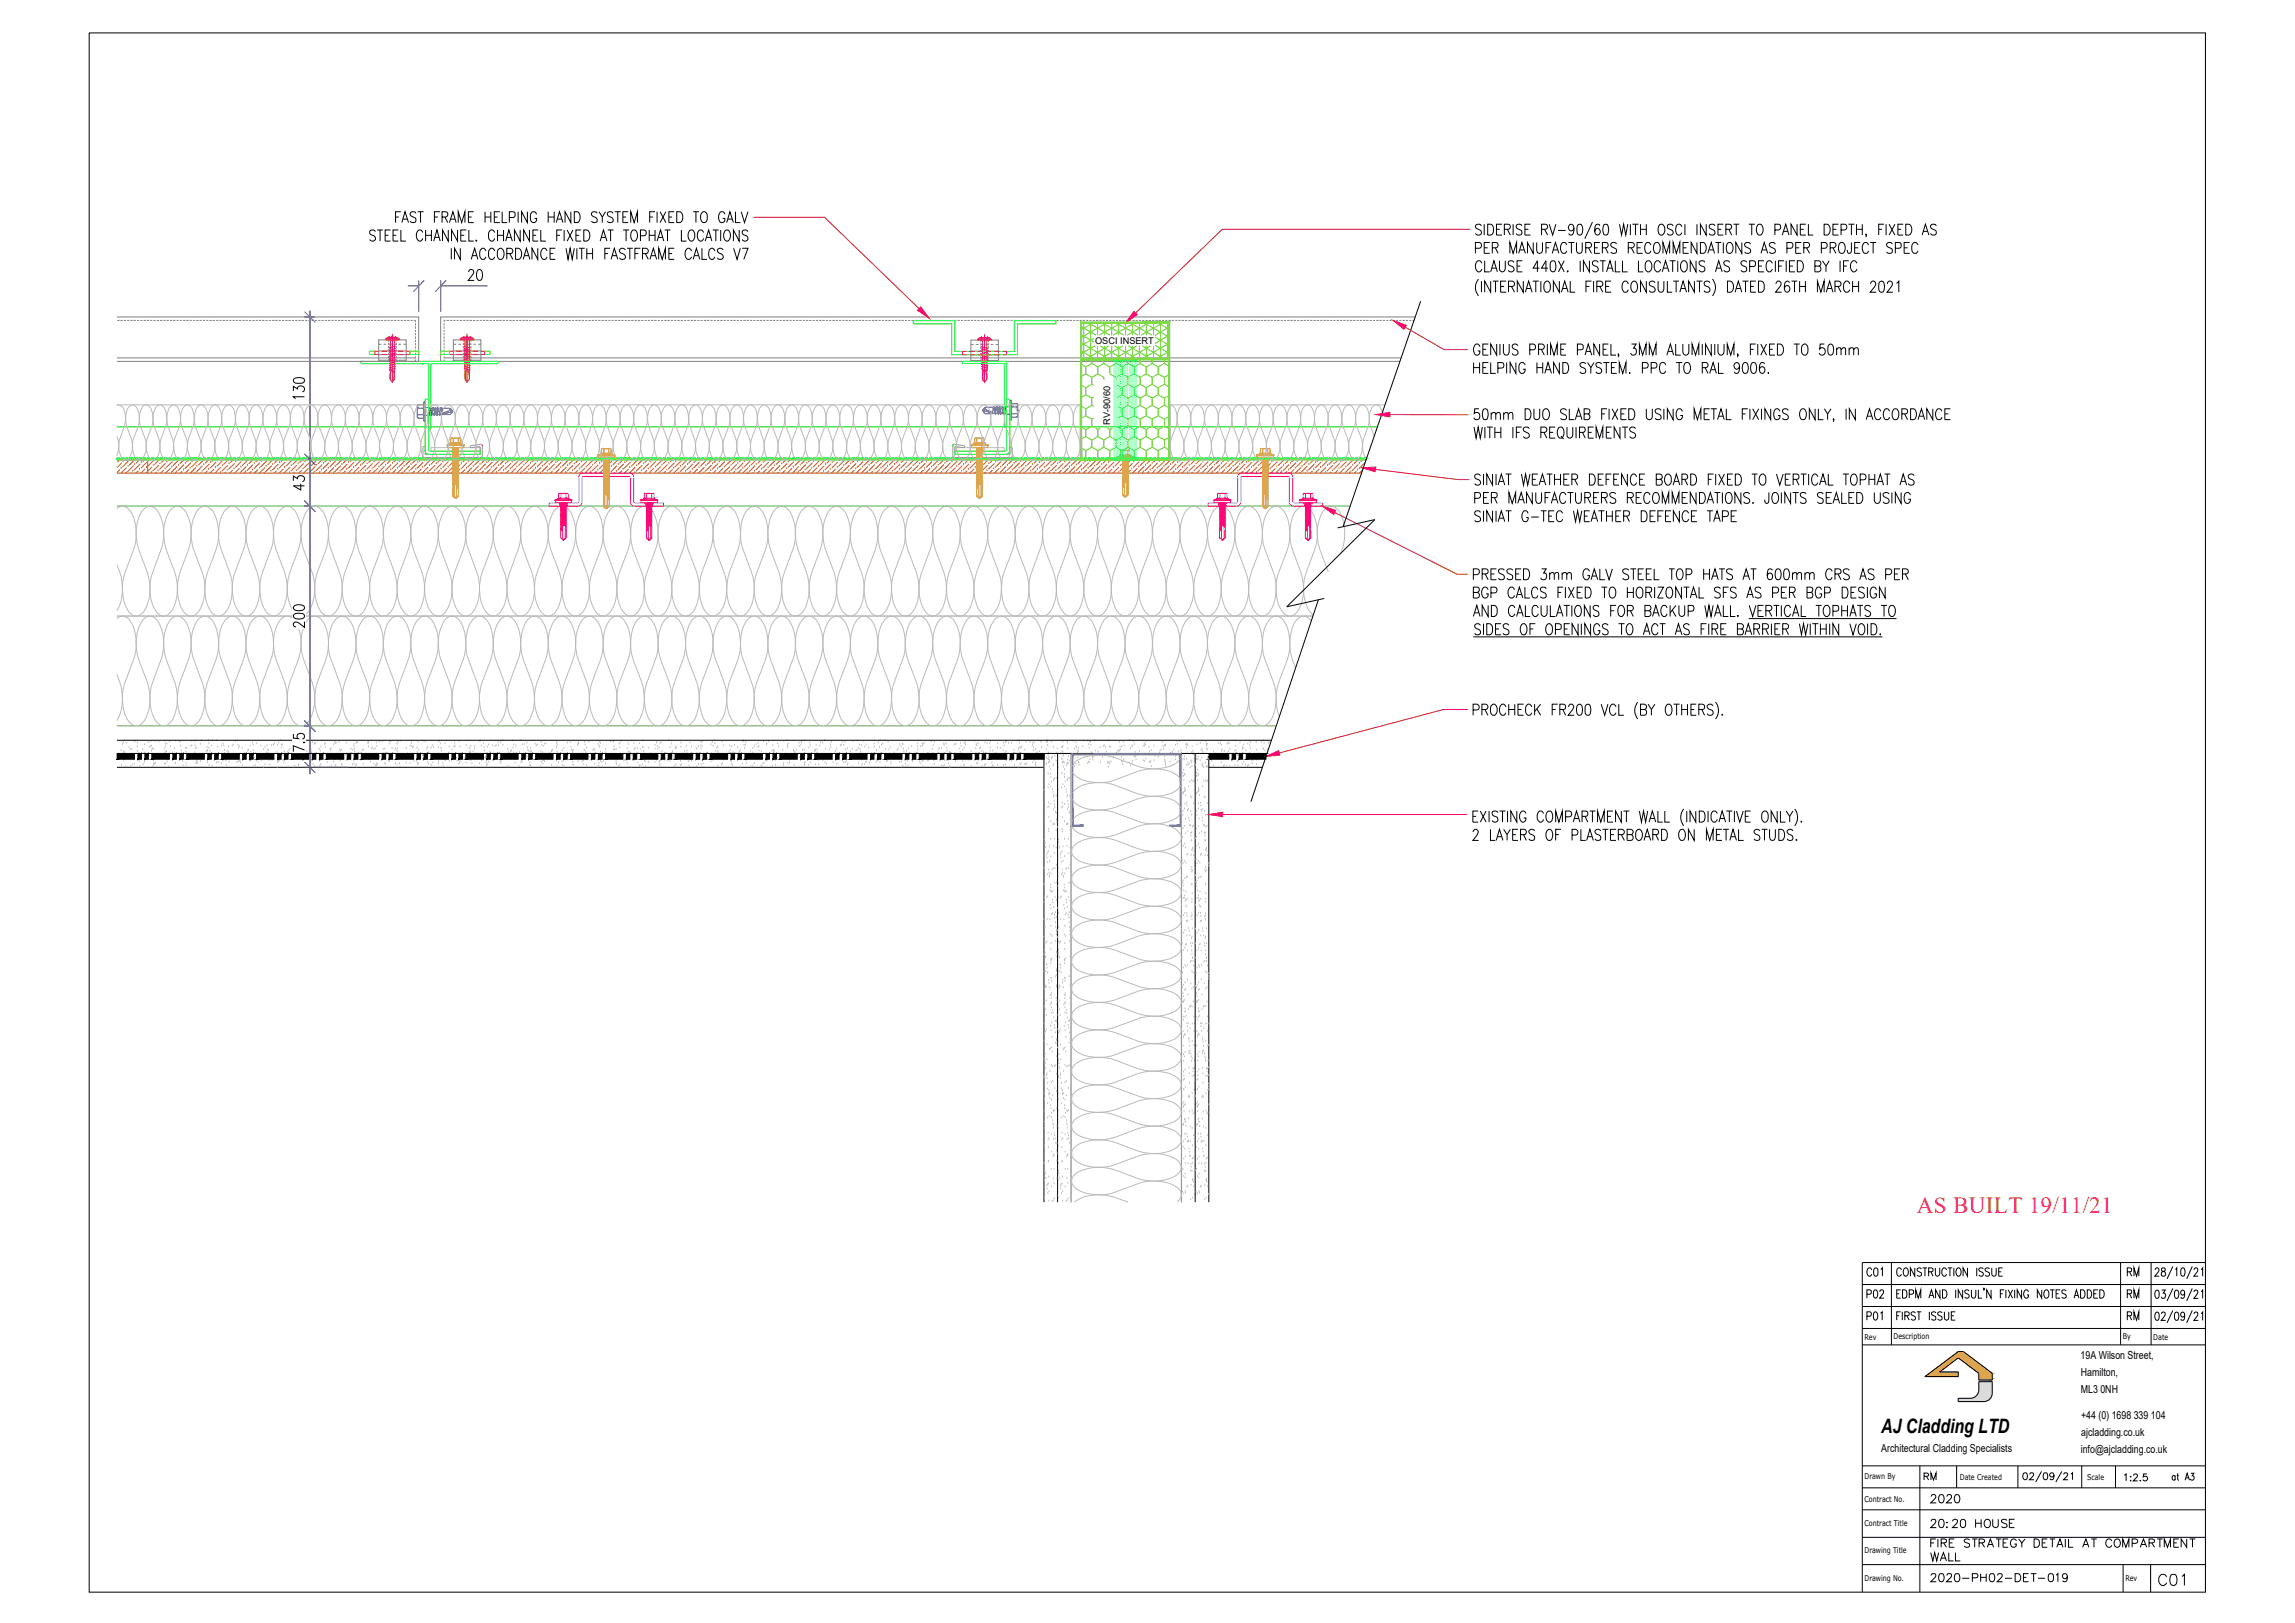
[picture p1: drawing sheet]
<svg xmlns="http://www.w3.org/2000/svg" width="420mm" height="297mm" viewBox="0 0 420 297" stroke-linecap="round" stroke-linejoin="round" font-family="sans-serif">
<defs><g id="words">
<text font-size="5.3" x="394.4" y="291.4">C01</text>
<text font-size="4.9" x="388.4" y="234.9">RM</text>
<g font-size="4.4">
<text x="340.8" y="238.8">P02</text>
<text x="388.4" y="238.8">RM</text>
<text x="340.8" y="242.7">P01</text>
<text x="388.4" y="242.7">RM</text>
<text x="352.4" y="276.2">2020</text>
<text x="352.4" y="280.8">20:20 HOUSE</text>
<text x="352.4" y="290.7">2020-PH02-DET-019</text>
</g>
<text font-size="4.2" fill="#ff2755" x="350.9" y="222">AS BUILT 19/11/21</text>
<text font-size="4" x="351.4" y="272">RM</text>
<text font-size="3.6" x="344.4" y="262.3">AJ Cladding LTD</text>
<g font-size="2">
<text x="380.9" y="248.7">19A Wilson Street,</text>
<text x="380.9" y="251.8">Hamilton,</text>
<text x="380.9" y="254.9">ML3</text>
<text x="384.5" y="254.9">0NH</text>
<text x="381" y="259.7">+44 (0) 1698</text>
<text x="381" y="262.8">ajcladding.co.uk</text>
<text x="390.6" y="259.7">339</text>
<text x="393.8" y="259.7">104</text>
<text x="344.4" y="265.8">Architectural Cladding Specialists</text>
<text x="380.9" y="265.9">info@ajcladding.co.uk</text>
</g>
<g font-size="1.7">
<text x="200.5" y="63">OSCI INSERT</text>
<text x="203.3" y="77.7" transform="rotate(-90 203.3 77.7)">RV-90/60</text>
</g>
<g font-size="1.5">
<text x="341.3" y="245.2">Rev</text>
<text x="346.7" y="245.1">Description</text>
<text x="388.6" y="245.1">By</text>
<text x="394.2" y="245.2">Date</text>
<text x="341.3" y="270.7">Drawn By</text>
<text x="341.3" y="274.8">Contract No.</text>
<text x="358.8" y="270.8">Date Created</text>
<text x="382.1" y="270.8">Scale</text>
<text x="341.3" y="279.4">Contract Title</text>
<text x="341.3" y="284.2">Drawing Title</text>
<text x="341.3" y="289.3">Drawing No.</text>
<text x="389.1" y="289.4">Rev</text>
</g>
</g></defs>
<!-- layer: 16047_Roof Dance$0$Steel_Beam -->
<path d="M21.4 92.6h225.8M21.4 132.8h212.3" fill="none" stroke="#0f0" stroke-width=".18"/>
<!-- layer: GS_INSULATION -->
<g fill="none" stroke="#bababa" stroke-width=".18">
<path d="M21.4 79.9a4.7 4.7 0 0 1 0 3.5M21.4 74.1h176.3M197.7 74.1l-.4 .2a3.7 3.7 0 0 0-.7 3.4l.9 2.5a3.6 3.6 0 0 1-.7 3.8 .96 .96 0 0 1-1.3-.7l-.2-.9-.1-.9a8.1 8.1 0 0 1 1-3.4 3.9 3.9 0 0 0-.5-3.8 .98 .98 0 0 0-1.5 .8l-.2 .8v1.4l1 2.9a4.1 4.1 0 0 1-.5 3.7 .9 .9 0 0 1-.9 .2 .9 .9 0 0 1-.6-.8l-.2-.9-.1-.9a8.7 8.7 0 0 1 1-3.4 4.2 4.2 0 0 0-.3-3.6 .81 .81 0 0 0-.9-.4 .81 .81 0 0 0-.6 .6 4.4 4.4 0 0 0-.2 3.4 8.1 8.1 0 0 1 1 3.4l-.3 1.8a.96 .96 0 0 1-1.5 .6 4.2 4.2 0 0 1-.5-3.7l.9-2.5a3.4 3.4 0 0 0-.9-3.6 1.04 1.04 0 0 0-1.2 1l-.2 .8v1.4l.9 2.9a3.6 3.6 0 0 1-.6 3.8 .96 .96 0 0 1-1.3-.7l-.3-.9v-.9a8.1 8.1 0 0 1 1-3.4 4.2 4.2 0 0 0-.5-3.8 .85 .85 0 0 0-1.4 .4 4.4 4.4 0 0 0-.1 3.4 8.1 8.1 0 0 1 1 3.4l-.3 1.8a.98 .98 0 0 1-1 .8 .98 .98 0 0 1-1-.8l-.2-1.8a8.1 8.1 0 0 1 1-3.4 3.9 3.9 0 0 0-.6-3.8 .86 .86 0 0 0-1.3 .4 4.7 4.7 0 0 0-.1 3.4 8.7 8.7 0 0 1 1 3.4 2.56 2.56 0 0 1-1.1 2.6 1.27 1.27 0 0 1-1.3-1.2l-.1-.9 .1-1.5 1-2.8a3.8 3.8 0 0 0-.7-3.4 .98 .98 0 0 0-1.5 .8l-.2 .8v1.4l1 2.9a3.6 3.6 0 0 1-.6 3.8 .96 .96 0 0 1-1.3-.7l-.3-.9v-.9a8.7 8.7 0 0 1 .9-3.4 4.2 4.2 0 0 0-.3-3.6 .81 .81 0 0 0-.8-.4 .81 .81 0 0 0-.7 .6 4.4 4.4 0 0 0-.2 3.4 8.1 8.1 0 0 1 1.1 3.4l-.3 1.8a.96 .96 0 0 1-1.6 .6 4.2 4.2 0 0 1-.4-3.7l.9-2.5a3.4 3.4 0 0 0-.9-3.6 1.08 1.08 0 0 0-1.3 1l-.2 .8v1.4l1 2.9a3.6 3.6 0 0 1-.7 3.8 .96 .96 0 0 1-1.3-.7l-.2-.9-.1-.9a8.1 8.1 0 0 1 1-3.4 4.2 4.2 0 0 0-.5-3.8 .85 .85 0 0 0-1.3 .4 4.4 4.4 0 0 0-.2 3.4 8.1 8.1 0 0 1 1 3.4l-.3 1.8a.98 .98 0 0 1-1 .8 .98 .98 0 0 1-.9-.8l-.3-1.8a8.1 8.1 0 0 1 1-3.4 3.9 3.9 0 0 0-.6-3.8 .86 .86 0 0 0-1.3 .4 4.7 4.7 0 0 0-.1 3.4 8.7 8.7 0 0 1 1 3.4 2.56 2.56 0 0 1-1.1 2.6 1.27 1.27 0 0 1-1.2-1.2l-.2-.9 .1-1.5 1-2.8a3.8 3.8 0 0 0-.7-3.4 .98 .98 0 0 0-1.4 .8l-.2 .8v1.4l.9 2.9a3.6 3.6 0 0 1-.6 3.8 .96 .96 0 0 1-1.3-.7l-.3-.9v-.9a8.7 8.7 0 0 1 1-3.4 4.2 4.2 0 0 0-.4-3.6 .81 .81 0 0 0-.8-.4 .81 .81 0 0 0-.7 .6 4.4 4.4 0 0 0-.1 3.4 8.1 8.1 0 0 1 1 3.4l-.3 1.8a.96 .96 0 0 1-1.6 .6 4.2 4.2 0 0 1-.4-3.7l.9-2.5a3.4 3.4 0 0 0-.9-3.6 1.08 1.08 0 0 0-1.2 1l-.2 .8v1.4l.9 2.9a3.6 3.6 0 0 1-.6 3.8 .96 .96 0 0 1-1.4-.7l-.2-.9-.1-.9a8.1 8.1 0 0 1 1.1-3.4 4.2 4.2 0 0 0-.6-3.8 .85 .85 0 0 0-1.3 .4 4.4 4.4 0 0 0-.2 3.4 8.1 8.1 0 0 1 1 3.4l-.3 1.8a.96 .96 0 0 1-.9 .8 .96 .96 0 0 1-1-.8l-.2-.9-.1-.9a6.7 6.7 0 0 1 1-3.4 3.9 3.9 0 0 0-.5-3.8 .86 .86 0 0 0-1.3 .4 4.7 4.7 0 0 0-.2 3.4 8.7 8.7 0 0 1 1 3.4v.9l-.3 .9a.96 .96 0 0 1-.9 .8 .96 .96 0 0 1-1-.8l-.3-1.8a8.1 8.1 0 0 1 1-3.4 3.9 3.9 0 0 0-.5-3.8 .98 .98 0 0 0-1.5 .8l-.3 1.3 .1 .9 1 2.9a3.6 3.6 0 0 1-.7 3.8 .96 .96 0 0 1-1.3-.7l-.2-.9-.1-.9a8.7 8.7 0 0 1 1-3.4 4.2 4.2 0 0 0-.4-3.6 .81 .81 0 0 0-.8-.4 .81 .81 0 0 0-.6 .6 4.4 4.4 0 0 0-.2 3.4 8.1 8.1 0 0 1 1 3.4l-.3 1.8a.98 .98 0 0 1-1 .8 .98 .98 0 0 1-.9-.8l-.3-1.8a8.1 8.1 0 0 1 1-3.4 3.9 3.9 0 0 0-.6-3.8 .86 .86 0 0 0-1.3 .4 4.7 4.7 0 0 0-.1 3.4 8.7 8.7 0 0 1 1 3.4 2.48 2.48 0 0 1-1.2 2.6 1.28 1.28 0 0 1-1.2-1.2l-.1-.9 .1-1.5 1-2.8a4.2 4.2 0 0 0-.7-3.4 .85 .85 0 0 0-1.3 .4 4.4 4.4 0 0 0-.1 3.4 8.1 8.1 0 0 1 1 3.4l-.3 1.8a.96 .96 0 0 1-1 .8 .96 .96 0 0 1-.9-.8l-.3-.9v-.9a6.7 6.7 0 0 1 .9-3.4 3.9 3.9 0 0 0-.5-3.8 .82 .82 0 0 0-1.3 .4 4.4 4.4 0 0 0-.1 3.4 6.7 6.7 0 0 1 .9 3.4v.9l-.3 .9a.96 .96 0 0 1-.9 .8 .96 .96 0 0 1-1-.8l-.3-1.8a8.1 8.1 0 0 1 1.1-3.4 3.9 3.9 0 0 0-.6-3.8 .98 .98 0 0 0-1.5 .8l-.2 1.3 .1 1.3 .9 2.5a3.6 3.6 0 0 1-.7 3.8 .96 .96 0 0 1-1.3-.7l-.2-.9-.1-.9a8.7 8.7 0 0 1 1-3.4 4.2 4.2 0 0 0-.3-3.6 .81 .81 0 0 0-.9-.4 .81 .81 0 0 0-.6 .6 4.4 4.4 0 0 0-.2 3.4 8.1 8.1 0 0 1 1 3.4l-.3 1.8a.98 .98 0 0 1-.9 .8 .98 .98 0 0 1-1-.8l-.3-1.8a8.1 8.1 0 0 1 1-3.4 3.9 3.9 0 0 0-.5-3.8 .86 .86 0 0 0-1.3 .4 4.7 4.7 0 0 0-.2 3.4 8.7 8.7 0 0 1 1 3.4 2.48 2.48 0 0 1-1.1 2.6 1.28 1.28 0 0 1-1.2-1.2l-.2-.9 .1-1.5 1-2.8a4.2 4.2 0 0 0-.6-3.4 .85 .85 0 0 0-1.3 .4 4.4 4.4 0 0 0-.2 3.4 8.1 8.1 0 0 1 1 3.4l-.3 1.8a.96 .96 0 0 1-.9 .8 .96 .96 0 0 1-1-.8l-.3-.9v-.9a6.7 6.7 0 0 1 1-3.4 3.9 3.9 0 0 0-.6-3.8 .82 .82 0 0 0-1.2 .4 4.4 4.4 0 0 0-.2 3.4 6.7 6.7 0 0 1 1 3.4l-.1 .9-.2 .9a.96 .96 0 0 1-1 .8 .96 .96 0 0 1-.9-.8l-.3-1.8a8.1 8.1 0 0 1 1-3.4 3.9 3.9 0 0 0-.6-3.8 .86 .86 0 0 0-1.3 .4 5 5 0 0 0-.2 3.4 8.1 8.1 0 0 1 1.1 3.4 2.48 2.48 0 0 1-1.2 2.6 1.28 1.28 0 0 1-1.2-1.2l-.1-.9v-1l1.1-3.3a4.1 4.1 0 0 0-.5-3.2 .81 .81 0 0 0-.8-.4 .81 .81 0 0 0-.7 .6 4.4 4.4 0 0 0-.2 3.4 8.1 8.1 0 0 1 1.1 3.4l-.3 1.8a.98 .98 0 0 1-1 .8 .98 .98 0 0 1-1-.8l-.3-1.8a8.1 8.1 0 0 1 1-3.4 3.9 3.9 0 0 0-.5-3.8 .86 .86 0 0 0-1.3 .4 4.7 4.7 0 0 0-.1 3.4 8.7 8.7 0 0 1 .9 3.4 2.48 2.48 0 0 1-1.1 2.6 1.28 1.28 0 0 1-1.2-1.2l-.2-.9 .2-1.5 1-2.8a4.2 4.2 0 0 0-.7-3.4 .85 .85 0 0 0-1.3 .4 4.4 4.4 0 0 0-.2 3.4 8.1 8.1 0 0 1 1 3.4l-.3 1.8a.96 .96 0 0 1-.9 .8 .96 .96 0 0 1-1-.8l-.2-.9-.1-.9a8.7 8.7 0 0 1 1-3.4 4.2 4.2 0 0 0-.3-3.6 .81 .81 0 0 0-.9-.4 .81 .81 0 0 0-.6 .6 4.4 4.4 0 0 0-.2 3.4 6.7 6.7 0 0 1 1 3.4l-.1 .9-.2 .9a.96 .96 0 0 1-1 .8 .96 .96 0 0 1-.9-.8l-.3-1.8a8.1 8.1 0 0 1 1-3.4 3.9 3.9 0 0 0-.5-3.8 .86 .86 0 0 0-1.4 .4 5 5 0 0 0-.1 3.4 8.1 8.1 0 0 1 1 3.4 2.48 2.48 0 0 1-1.2 2.6 1.28 1.28 0 0 1-1.1-1.2l-.2-.9 .1-1.5 1-2.8a4.1 4.1 0 0 0-.5-3.2 .81 .81 0 0 0-.8-.4 .81 .81 0 0 0-.7 .6 4.4 4.4 0 0 0-.1 3.4 8.1 8.1 0 0 1 1 3.4l-.3 1.8a.98 .98 0 0 1-1 .8 .98 .98 0 0 1-1-.8l-.2-1.8a8.1 8.1 0 0 1 1-3.4 3.9 3.9 0 0 0-.6-3.8 .86 .86 0 0 0-1.3 .4 4.7 4.7 0 0 0-.1 3.4 8.7 8.7 0 0 1 1 3.4 2.56 2.56 0 0 1-1.1 2.6 1.27 1.27 0 0 1-1.3-1.2l-.1-.9 .1-1.5 1-2.8a3.8 3.8 0 0 0-.7-3.4 .98 .98 0 0 0-1.5 .8l-.2 .8v1.4l1 2.9a4.1 4.1 0 0 1-.4 3.7 .9 .9 0 0 1-1 .2 .9 .9 0 0 1-.5-.8l-.3-.9v-.9a8.7 8.7 0 0 1 .9-3.4 4.2 4.2 0 0 0-.3-3.6 .81 .81 0 0 0-.8-.4 .81 .81 0 0 0-.7 .6 4.4 4.4 0 0 0-.2 3.4 6.7 6.7 0 0 1 1 3.4v.9l-.3 .9a.96 .96 0 0 1-.9 .8 .96 .96 0 0 1-1-.8l-.3-1.8a8.1 8.1 0 0 1 1-3.4 3.9 3.9 0 0 0-.5-3.8 .86 .86 0 0 0-1.3 .4 5 5 0 0 0-.2 3.4 8.1 8.1 0 0 1 1 3.4 2.48 2.48 0 0 1-1.1 2.6 1.28 1.28 0 0 1-1.2-1.2l-.2-.9 .1-1 1-3.3a4.1 4.1 0 0 0-.4-3.2 .81 .81 0 0 0-.9-.4 .81 .81 0 0 0-.6 .6 4.4 4.4 0 0 0-.2 3.4 8.1 8.1 0 0 1 1 3.4l-.3 1.8a.98 .98 0 0 1-1 .8 .98 .98 0 0 1-.9-.8l-.3-1.8a8.1 8.1 0 0 1 1-3.4 3.9 3.9 0 0 0-.6-3.8 .86 .86 0 0 0-1.3 .4 4.7 4.7 0 0 0-.1 3.4 8.7 8.7 0 0 1 1 3.4 2.56 2.56 0 0 1-1.1 2.6 1.27 1.27 0 0 1-1.2-1.2l-.2-.9 .1-1.5 1-2.8a3.8 3.8 0 0 0-.7-3.4 .98 .98 0 0 0-1.4 .8l-.2 .8v1.4l.9 2.9a4.1 4.1 0 0 1-.4 3.7 .9 .9 0 0 1-1 .2 .9 .9 0 0 1-.5-.8l-.3-.9v-.9a8.7 8.7 0 0 1 1-3.4 4.2 4.2 0 0 0-.4-3.6 .81 .81 0 0 0-.8-.4 .81 .81 0 0 0-.7 .6 4.4 4.4 0 0 0-.1 3.4 8.1 8.1 0 0 1 1 3.4l-.3 1.8a.96 .96 0 0 1-1.6 .6 4.2 4.2 0 0 1-.4-3.7l.9-2.5a3.4 3.4 0 0 0-.9-3.6 1.04 1.04 0 0 0-1.2 1l-.2 .8v1.4l.9 2.9a3.6 3.6 0 0 1-.6 3.8 .96 .96 0 0 1-1.4-.7l-.2-.9-.1-.9a8.1 8.1 0 0 1 1.1-3.4 4.2 4.2 0 0 0-.6-3.8 .85 .85 0 0 0-1.3 .4 4.4 4.4 0 0 0-.2 3.4 8.1 8.1 0 0 1 1 3.4l-.3 1.8a.98 .98 0 0 1-.9 .8 .98 .98 0 0 1-1-.8l-.3-1.8a8.1 8.1 0 0 1 1-3.4 3.9 3.9 0 0 0-.5-3.8 .86 .86 0 0 0-1.3 .4 4.7 4.7 0 0 0-.2 3.4 8.7 8.7 0 0 1 1 3.4 2.56 2.56 0 0 1-1.1 2.6 1.27 1.27 0 0 1-1.2-1.2l-.2-.9 .1-1.5 1.1-2.8a3.8 3.8 0 0 0-.7-3.4 .98 .98 0 0 0-1.5 .8l-.2 .8v1.4l1 2.9a3.6 3.6 0 0 1-.7 3.8 .96 .96 0 0 1-1.3-.7l-.2-.9-.1-.9a8.7 8.7 0 0 1 1-3.4 4.2 4.2 0 0 0-.4-3.6 .81 .81 0 0 0-.8-.4 .81 .81 0 0 0-.6 .6 4.4 4.4 0 0 0-.2 3.4 8.1 8.1 0 0 1 1 3.4l-.3 1.8a.96 .96 0 0 1-1.6 .6 4.2 4.2 0 0 1-.4-3.7l.9-2.5a3.4 3.4 0 0 0-.9-3.6 1.08 1.08 0 0 0-1.2 1l-.2 .8v1.4l.9 2.9a3.6 3.6 0 0 1-.6 3.8 .96 .96 0 0 1-1.3-.7l-.3-.9v-.9a8.1 8.1 0 0 1 1-3.4 4.2 4.2 0 0 0-.6-3.8 .85 .85 0 0 0-1.3 .4 4.4 4.4 0 0 0-.1 3.4 8.1 8.1 0 0 1 1 3.4l-.3 1.8a.98 .98 0 0 1-1 .8 .98 .98 0 0 1-1-.8l-.3-1.8a8.1 8.1 0 0 1 1-3.4 3.9 3.9 0 0 0-.5-3.8 .86 .86 0 0 0-1.3 .4 4.7 4.7 0 0 0-.1 3.4 8.7 8.7 0 0 1 .9 3.4 2.56 2.56 0 0 1-1.1 2.6 1.27 1.27 0 0 1-1.2-1.2l-.2-.9 .2-1.5 1-2.8a3.8 3.8 0 0 0-.7-3.4 .98 .98 0 0 0-1.5 .8l-.2 .8v1.4l1 2.9a3.6 3.6 0 0 1-.7 3.8 .96 .96 0 0 1-1.3-.7l-.2-.9-.1-.9a8.7 8.7 0 0 1 1-3.4 4.2 4.2 0 0 0-.3-3.6 .81 .81 0 0 0-.9-.4 .81 .81 0 0 0-.6 .6 4.4 4.4 0 0 0-.2 3.4 8.1 8.1 0 0 1 1 3.4l-.3 1.8a.96 .96 0 0 1-1.5 .6 4.2 4.2 0 0 1-.4-3.7l.8-2.5a3.4 3.4 0 0 0-.8-3.6 1.08 1.08 0 0 0-1.3 1l-.2 .8v1.4l.9 2.9a3.6 3.6 0 0 1-.6 3.8 .96 .96 0 0 1-1.3-.7l-.3-.9v-.9a8.1 8.1 0 0 1 1-3.4 4.2 4.2 0 0 0-.5-3.8 .85 .85 0 0 0-1.3 .4 4.4 4.4 0 0 0-.2 3.4 8.1 8.1 0 0 1 1 3.4l-.3 1.8a.96 .96 0 0 1-.9 .8 .96 .96 0 0 1-1-.8l-.3-.9v-.9a6.7 6.7 0 0 1 1-3.4 3.9 3.9 0 0 0-.6-3.8 .86 .86 0 0 0-1.3 .4 4.7 4.7 0 0 0-.1 3.4 8.7 8.7 0 0 1 1 3.4l-.1 .9-.2 .9a.96 .96 0 0 1-1 .8 .96 .96 0 0 1-.9-.8l-.3-1.8a8.1 8.1 0 0 1 1-3.4 3.9 3.9 0 0 0-.6-3.8 .98 .98 0 0 0-1.5 .8l-.2 1.3v.9l1 2.9a3.6 3.6 0 0 1-.6 3.8 .96 .96 0 0 1-1.3-.7l-.3-.9v-.9a8.7 8.7 0 0 1 .9-3.4 4.2 4.2 0 0 0-.3-3.6 .81 .81 0 0 0-.8-.4 .81 .81 0 0 0-.7 .6 4.4 4.4 0 0 0-.2 3.4 8.1 8.1 0 0 1 1.1 3.4l-.3 1.8a.96 .96 0 0 1-1.6 .6 4.2 4.2 0 0 1-.4-3.7l.9-2.5a3.4 3.4 0 0 0-.9-3.6 1.08 1.08 0 0 0-1.2 1l-.3 .8v1.4l1 2.9a3.6 3.6 0 0 1-.7 3.8 .96 .96 0 0 1-1.3-.7l-.2-.9-.1-.9a8.1 8.1 0 0 1 1-3.4 4.2 4.2 0 0 0-.5-3.8 .85 .85 0 0 0-1.3 .4 4.4 4.4 0 0 0-.2 3.4 8.1 8.1 0 0 1 1 3.4l-.3 1.8a.96 .96 0 0 1-.9 .8 .96 .96 0 0 1-1-.8l-.2-.9-.1-.9a6.7 6.7 0 0 1 1-3.4 3.9 3.9 0 0 0-.5-3.8 .86 .86 0 0 0-1.4 .4 4.7 4.7 0 0 0-.1 3.4 6.7 6.7 0 0 1 1 3.4l-.1 .9-.2 .9a.96 .96 0 0 1-1 .8 .96 .96 0 0 1-.9-.8l-.3-1.8a8.1 8.1 0 0 1 1-3.4 3.9 3.9 0 0 0-.5-3.8 .98 .98 0 0 0-1.5 .8l-.2 .8v1.4l.9 2.9a3.6 3.6 0 0 1-.6 3.8 .96 .96 0 0 1-1.3-.7l-.3-.9v-.9a8.7 8.7 0 0 1 1-3.4 4.2 4.2 0 0 0-.4-3.6 .81 .81 0 0 0-.8-.4 .81 .81 0 0 0-.7 .6 4.4 4.4 0 0 0-.1 3.4 8.1 8.1 0 0 1 1 3.4l-.3 1.8a.98 .98 0 0 1-1 .8 .98 .98 0 0 1-1-.8l-.2-1.8a8.1 8.1 0 0 1 1-3.4 3.9 3.9 0 0 0-.6-3.8 .86 .86 0 0 0-1.3 .4 4.7 4.7 0 0 0-.1 3.4 8.7 8.7 0 0 1 1 3.4 2.48 2.48 0 0 1-1.2 2.6 1.28 1.28 0 0 1-1.2-1.2l-.1-.9 .1-1.5 1-2.8a4.2 4.2 0 0 0-.7-3.4 .85 .85 0 0 0-1.3 .4 4.4 4.4 0 0 0-.2 3.4 8.1 8.1 0 0 1 1.1 3.4l-.3 1.8a.96 .96 0 0 1-1 .8 .96 .96 0 0 1-.9-.8l-.3-.9v-.9a6.7 6.7 0 0 1 .9-3.4 3.9 3.9 0 0 0-.5-3.8 .82 .82 0 0 0-1.3 .4 4.4 4.4 0 0 0-.2 3.4 6.7 6.7 0 0 1 1 3.4v.9l-.3 .9a.96 .96 0 0 1-.9 .8 .96 .96 0 0 1-1-.8l-.3-1.8a8.1 8.1 0 0 1 1-3.4 3.9 3.9 0 0 0-.5-3.8 .98 .98 0 0 0-1.5 .8l-.2 1.3 .1 1.3 .9 2.5a3.6 3.6 0 0 1-.7 3.8 .96 .96 0 0 1-1.3-.7l-.2-.9-.1-.9a8.7 8.7 0 0 1 1-3.4 4.2 4.2 0 0 0-.3-3.6 .81 .81 0 0 0-.9-.4 .81 .81 0 0 0-.6 .6 4.4 4.4 0 0 0-.2 3.4 8.1 8.1 0 0 1 1 3.4l-.3 1.8a.98 .98 0 0 1-1 .8 .98 .98 0 0 1-.9-.8l-.3-1.8a8.1 8.1 0 0 1 1-3.4 3.9 3.9 0 0 0-.6-3.8 .86 .86 0 0 0-1.3 .4 4.7 4.7 0 0 0-.1 3.4 8.7 8.7 0 0 1 1 3.4 2.48 2.48 0 0 1-1.2 2.6 1.28 1.28 0 0 1-1.2-1.2l-.1-.9 .1-1.5 1-2.8a4.2 4.2 0 0 0-.7-3.4 .85 .85 0 0 0-1.3 .4 4.4 4.4 0 0 0-.1 3.4 8.1 8.1 0 0 1 1 3.4l-.3 1.8a.96 .96 0 0 1-1 .8 .96 .96 0 0 1-.9-.8l-.3-.9v-.9a6.7 6.7 0 0 1 1-3.4 4.2 4.2 0 0 0-.4-3.6 .81 .81 0 0 0-.8-.4 .81 .81 0 0 0-.7 .6 4.4 4.4 0 0 0-.1 3.4 6.7 6.7 0 0 1 .9 3.4v.9l-.3 .9a.96 .96 0 0 1-.9 .8 .96 .96 0 0 1-1-.8l-.3-1.8a8.1 8.1 0 0 1 1.1-3.4 3.9 3.9 0 0 0-.6-3.8 .86 .86 0 0 0-1.3 .4 5 5 0 0 0-.2 3.4 8.1 8.1 0 0 1 1 3.4 2.48 2.48 0 0 1-1.1 2.6 1.28 1.28 0 0 1-1.2-1.2l-.2-.9 .2-1.5 .9-2.8a4.1 4.1 0 0 0-.4-3.2 .68 .68 0 0 0-1-.3M197.7 74.1v10.1h-176.3M214.2 74.1a2.09 2.09 0 0 1 1.3 2.3v.9l-.2 .8a8.1 8.1 0 0 0-1.1 3.4l.3 1.8a.96 .96 0 0 0 1 .8 .96 .96 0 0 0 .9-.8l.3-.9v-.9a6.7 6.7 0 0 0-.9-3.4 4.2 4.2 0 0 1 .3-3.6 .81 .81 0 0 1 .8-.4 .81 .81 0 0 1 .7 .6 4.4 4.4 0 0 1 .1 3.4 6.7 6.7 0 0 0-.9 3.4v.9l.3 .9a.96 .96 0 0 0 .9 .8 .96 .96 0 0 0 1-.8l.3-1.8a8.1 8.1 0 0 0-1-3.4 3.9 3.9 0 0 1 .5-3.8 .86 .86 0 0 1 1.3 .4 5 5 0 0 1 .2 3.4 8.1 8.1 0 0 0-1 3.4 2.48 2.48 0 0 0 1.1 2.6 1.28 1.28 0 0 0 1.2-1.2l.2-.9-.2-1.5-.9-2.8a4.1 4.1 0 0 1 .4-3.2 .81 .81 0 0 1 .9-.4 .81 .81 0 0 1 .6 .6 4.4 4.4 0 0 1 .2 3.4 8.1 8.1 0 0 0-1 3.4l.3 1.8a.98 .98 0 0 0 .9 .8 .98 .98 0 0 0 1-.8l.3-1.8a8.1 8.1 0 0 0-1-3.4 3.9 3.9 0 0 1 .5-3.8 .86 .86 0 0 1 1.4 .4 4.7 4.7 0 0 1 .1 3.4 8.7 8.7 0 0 0-1 3.4 2.48 2.48 0 0 0 1.2 2.6 1.28 1.28 0 0 0 1.1-1.2l.2-.9-.1-1.5-1-2.8a4.2 4.2 0 0 1 .6-3.4 .85 .85 0 0 1 1.4 .4 4.4 4.4 0 0 1 .1 3.4 8.1 8.1 0 0 0-1 3.4l.3 1.8a.96 .96 0 0 0 1 .8 .96 .96 0 0 0 .9-.8l.3-.9v-.9a8.7 8.7 0 0 0-1-3.4 4.2 4.2 0 0 1 .4-3.6 .81 .81 0 0 1 .8-.4 .81 .81 0 0 1 .7 .6 4.4 4.4 0 0 1 .1 3.4 6.7 6.7 0 0 0-1 3.4l.1 .9 .2 .9a.96 .96 0 0 0 1 .8 .96 .96 0 0 0 .9-.8l.3-1.8a8.1 8.1 0 0 0-1-3.4 3.9 3.9 0 0 1 .6-3.8 .86 .86 0 0 1 1.3 .4 5 5 0 0 1 .2 3.4 8.1 8.1 0 0 0-1.1 3.4 2.48 2.48 0 0 0 1.2 2.6 1.28 1.28 0 0 0 1.2-1.2l.1-.9-.1-1.5-1-2.8a4.1 4.1 0 0 1 .5-3.2 .81 .81 0 0 1 .8-.4 .81 .81 0 0 1 .7 .6 4.4 4.4 0 0 1 .2 3.4 8.1 8.1 0 0 0-1.1 3.4l.3 1.8a.98 .98 0 0 0 1 .8 .98 .98 0 0 0 1-.8l.3-1.8a8.1 8.1 0 0 0-1-3.4 3.9 3.9 0 0 1 .5-3.8 .86 .86 0 0 1 1.3 .4 4.7 4.7 0 0 1 .2 3.4 8.7 8.7 0 0 0-1 3.4 2.56 2.56 0 0 0 1.1 2.6 1.27 1.27 0 0 0 1.2-1.2l.2-.9-.1-1.5-1.1-2.8a3.8 3.8 0 0 1 .7-3.4 .98 .98 0 0 1 1.5 .8l.2 .8v1.4l-1 2.9a4.1 4.1 0 0 0 .5 3.7 .9 .9 0 0 0 .9 .2 .9 .9 0 0 0 .6-.8l.2-.9 .1-.9a8.7 8.7 0 0 0-1-3.4 4.2 4.2 0 0 1 .3-3.6 .81 .81 0 0 1 .9-.4 .81 .81 0 0 1 .6 .6 4.4 4.4 0 0 1 .2 3.4 8.1 8.1 0 0 0-1 3.4l.3 1.8a.96 .96 0 0 0 1.5 .6 4.2 4.2 0 0 0 .5-3.7l-.9-2.5a3.4 3.4 0 0 1 .9-3.6 1.04 1.04 0 0 1 1.2 1l.2 .8v1.4l-.9 2.9a3.6 3.6 0 0 0 .6 3.8 .96 .96 0 0 0 1.3-.7l.3-.9v-.9a8.1 8.1 0 0 0-1-3.4 4.2 4.2 0 0 1 .6-3.8 .85 .85 0 0 1 1.3 .4 4.4 4.4 0 0 1 .1 3.4 8.1 8.1 0 0 0-1 3.4l.3 1.8a.98 .98 0 0 0 1 .8 .98 .98 0 0 0 1-.8l.3-1.8a8.1 8.1 0 0 0-1.1-3.4 3.9 3.9 0 0 1 .6-3.8 .86 .86 0 0 1 1.3 .4 4.7 4.7 0 0 1 .1 3.4l-.8 2.4a4.2 4.2 0 0 0 .6 3.5M253.1 75.5l-.3-.7a.87 .87 0 0 0-.8-.7 .87 .87 0 0 0-.9 .6 4.4 4.4 0 0 0-.2 3.4l.7 1.8M253.6 74.1h-39.4v10.1h35.9M21.4 93.1a1.54 1.54 0 0 1 2.6 .6 8.7 8.7 0 0 1 .4 7l-1.7 4.8a8.7 8.7 0 0 0 .8 6.3 1.6 1.6 0 0 0 1.4 1 1.6 1.6 0 0 0 1.5-1 8.6 8.6 0 0 0 .6-7.1l-1.8-4.7a9.1 9.1 0 0 1 .7-6.3 1.7 1.7 0 0 1 1.5-1.1 1.7 1.7 0 0 1 1.6 1.1 8.7 8.7 0 0 1 .4 7l-1.7 4.8a7.8 7.8 0 0 0 1.2 6.8 1.55 1.55 0 0 0 2.5-.5 8.6 8.6 0 0 0 .6-7.1l-1.7-4.7a8.1 8.1 0 0 1 .9-6.7 1.5 1.5 0 0 1 2.5 0 8.1 8.1 0 0 1 .8 7.4l-1.7 4.8a8 8 0 0 0 1.1 6.8 1.54 1.54 0 0 0 2.5-.5 8.6 8.6 0 0 0 .6-7.1l-1.8-4.7a8.4 8.4 0 0 1 1.1-6.7 1.5 1.5 0 0 1 2.4 0 8.1 8.1 0 0 1 1 6.7l-1.7 4.7a8.2 8.2 0 0 0 .9 7.6 1.54 1.54 0 0 0 2.6-.5 8.6 8.6 0 0 0 .5-7.1l-1.7-4.7a8.4 8.4 0 0 1 1-6.7 1.6 1.6 0 0 1 2.8 .4 8.9 8.9 0 0 1 .5 7l-1.8 4.8a8.7 8.7 0 0 0 .8 6.3 1.6 1.6 0 0 0 1.4 1 1.6 1.6 0 0 0 1.5-1 8.6 8.6 0 0 0 .6-7.1l-1.8-4.7a9.1 9.1 0 0 1 .7-6.3 1.7 1.7 0 0 1 1.5-1.1 1.7 1.7 0 0 1 1.6 1.1 8.7 8.7 0 0 1 .5 7l-1.8 4.8a8.7 8.7 0 0 0 .8 6.3 1.6 1.6 0 0 0 1.5 1 1.6 1.6 0 0 0 1.4-1 8.6 8.6 0 0 0 .6-7.1l-1.7-4.7a8 8 0 0 1 1-6.7 1.5 1.5 0 0 1 2.4 0 8.3 8.3 0 0 1 .8 7.4l-1.7 4.8a8.5 8.5 0 0 0 .7 6.3 1.63 1.63 0 0 0 1.5 1 1.63 1.63 0 0 0 1.5-1 8.6 8.6 0 0 0 .5-7.1l-1.7-4.7a8.1 8.1 0 0 1 1-6.7 1.5 1.5 0 0 1 2.4 0 8.1 8.1 0 0 1 .8 7.4l-1.7 4.8a8 8 0 0 0 1.1 6.8 1.54 1.54 0 0 0 2.6-.5 8.6 8.6 0 0 0 .5-7.1l-1.7-4.7a8.4 8.4 0 0 1 1-6.7 1.5 1.5 0 0 1 2.5 0 8.1 8.1 0 0 1 1 6.7l-1.8 4.7a8.2 8.2 0 0 0 1 7.6 1.54 1.54 0 0 0 2.5-.5 8.6 8.6 0 0 0 .6-7.1l-1.8-4.7a8.4 8.4 0 0 1 1-6.7 1.6 1.6 0 0 1 2.8 .4 8.7 8.7 0 0 1 .5 7l-1.8 4.8a8.7 8.7 0 0 0 .8 6.3 1.6 1.6 0 0 0 1.5 1 1.6 1.6 0 0 0 1.5-1 8.6 8.6 0 0 0 .5-7.1l-1.7-4.7a9.1 9.1 0 0 1 .6-6.3 1.7 1.7 0 0 1 1.6-1.1 1.7 1.7 0 0 1 1.6 1.1 8.7 8.7 0 0 1 .4 7l-1.7 4.8a7.8 7.8 0 0 0 1.2 6.8 1.55 1.55 0 0 0 2.5-.5 8.6 8.6 0 0 0 .5-7.1l-1.7-4.7a8 8 0 0 1 1-6.7 1.5 1.5 0 0 1 2.5 0 8.3 8.3 0 0 1 .7 7.4l-1.7 4.8a8 8 0 0 0 1.1 6.8 1.54 1.54 0 0 0 2.6-.5 8.2 8.2 0 0 0 .5-7.1l-1.7-4.7a8.4 8.4 0 0 1 1-6.7 1.5 1.5 0 0 1 2.5 0 7.7 7.7 0 0 1 1 6.7l-1.7 4.7a8.2 8.2 0 0 0 .9 7.6 1.54 1.54 0 0 0 2.5-.5 8.6 8.6 0 0 0 .6-7.1l-1.8-4.7a8.4 8.4 0 0 1 1.1-6.7 1.5 1.5 0 0 1 2.4 0 8.1 8.1 0 0 1 1 6.7l-1.7 4.7a8.2 8.2 0 0 0 .9 7.6 1.54 1.54 0 0 0 2.6-.5 8.6 8.6 0 0 0 .5-7.1l-1.7-4.7a8.4 8.4 0 0 1 1-6.7 1.6 1.6 0 0 1 2.8 .4 8.7 8.7 0 0 1 .4 7l-1.7 4.8a8.7 8.7 0 0 0 .8 6.3 1.6 1.6 0 0 0 1.4 1 1.6 1.6 0 0 0 1.5-1 8.6 8.6 0 0 0 .6-7.1l-1.8-4.7a9.1 9.1 0 0 1 .7-6.3 1.7 1.7 0 0 1 1.5-1.1 1.7 1.7 0 0 1 1.6 1.1 8.7 8.7 0 0 1 .5 7l-1.8 4.8a7.8 7.8 0 0 0 1.2 6.8 1.55 1.55 0 0 0 2.5-.5 8.6 8.6 0 0 0 .6-7.1l-1.7-4.7a8.1 8.1 0 0 1 .9-6.7 1.63 1.63 0 0 1 2.9 .4 8.7 8.7 0 0 1 .4 7l-1.7 4.8a8 8 0 0 0 1.1 6.8 1.54 1.54 0 0 0 2.5-.5 8.2 8.2 0 0 0 .6-7.1l-1.8-4.7a8.4 8.4 0 0 1 1.1-6.7 1.5 1.5 0 0 1 2.4 0 8.1 8.1 0 0 1 1 6.7l-1.7 4.7a8.2 8.2 0 0 0 .9 7.6 1.54 1.54 0 0 0 2.6-.5 8.6 8.6 0 0 0 .5-7.1l-1.7-4.7a8.4 8.4 0 0 1 1-6.7 1.6 1.6 0 0 1 2.8 .4 8.9 8.9 0 0 1 .5 7l-1.8 4.8a8.7 8.7 0 0 0 .8 6.3 1.6 1.6 0 0 0 1.5 1 1.6 1.6 0 0 0 1.4-1 8.6 8.6 0 0 0 .6-7.1l-1.8-4.7a9.1 9.1 0 0 1 .7-6.3 1.7 1.7 0 0 1 1.5-1.1 1.7 1.7 0 0 1 1.6 1.1 8.7 8.7 0 0 1 .5 7l-1.8 4.8a8.7 8.7 0 0 0 .8 6.3 1.6 1.6 0 0 0 1.5 1 1.6 1.6 0 0 0 1.4-1 8.6 8.6 0 0 0 .6-7.1l-1.7-4.7a9.1 9.1 0 0 1 .6-6.3 1.7 1.7 0 0 1 1.6-1.1 1.7 1.7 0 0 1 1.6 1.1 8.7 8.7 0 0 1 .4 7l-1.7 4.8a7.8 7.8 0 0 0 1.1 6.8 1.55 1.55 0 0 0 2.6-.5 8.6 8.6 0 0 0 .5-7.1l-1.7-4.7a8.1 8.1 0 0 1 1-6.7 1.5 1.5 0 0 1 2.4 0 8.1 8.1 0 0 1 .8 7.4l-1.7 4.8a8 8 0 0 0 1.1 6.8 1.54 1.54 0 0 0 2.6-.5 8.6 8.6 0 0 0 .5-7.1l-1.7-4.7a8.4 8.4 0 0 1 1-6.7 1.5 1.5 0 0 1 2.5 0 8.1 8.1 0 0 1 1 6.7l-1.8 4.7a8.2 8.2 0 0 0 1 7.6 1.54 1.54 0 0 0 2.5-.5 8.6 8.6 0 0 0 .6-7.1l-1.8-4.7a8.4 8.4 0 0 1 1-6.7 1.6 1.6 0 0 1 2.8 .4 8.9 8.9 0 0 1 .5 7l-1.8 4.8a8.7 8.7 0 0 0 .8 6.3 1.6 1.6 0 0 0 1.5 1 1.6 1.6 0 0 0 1.5-1 8.6 8.6 0 0 0 .5-7.1l-1.7-4.7a9.1 9.1 0 0 1 .6-6.3 1.7 1.7 0 0 1 1.6-1.1 1.7 1.7 0 0 1 1.6 1.1 8.7 8.7 0 0 1 .4 7l-1.7 4.8a8.7 8.7 0 0 0 .8 6.3 1.6 1.6 0 0 0 1.4 1 1.6 1.6 0 0 0 1.5-1 8.6 8.6 0 0 0 .5-7.1l-1.7-4.7a8 8 0 0 1 1-6.7 1.5 1.5 0 0 1 2.5 0 8.3 8.3 0 0 1 .7 7.4l-1.7 4.8a8.5 8.5 0 0 0 .8 6.3 1.63 1.63 0 0 0 1.5 1 1.63 1.63 0 0 0 1.4-1 8.6 8.6 0 0 0 .6-7.1l-1.8-4.7a8.1 8.1 0 0 1 1-6.7 1.5 1.5 0 0 1 2.5 0 8.1 8.1 0 0 1 .8 7.4l-1.8 4.8a8 8 0 0 0 1.2 6.8 1.54 1.54 0 0 0 2.5-.5 8.6 8.6 0 0 0 .6-7.1l-1.8-4.7a8.4 8.4 0 0 1 1.1-6.7 1.5 1.5 0 0 1 2.4 0 8.1 8.1 0 0 1 1 6.7l-1.7 4.7a8.2 8.2 0 0 0 .9 7.6 1.54 1.54 0 0 0 2.6-.5 8.6 8.6 0 0 0 .5-7.1l-1.7-4.7a8.4 8.4 0 0 1 1-6.7 1.6 1.6 0 0 1 2.8 .4 8.7 8.7 0 0 1 .4 7l-1.7 4.8a8.7 8.7 0 0 0 .8 6.3 1.6 1.6 0 0 0 1.4 1 1.6 1.6 0 0 0 1.5-1 8.6 8.6 0 0 0 .6-7.1l-1.8-4.7a9.1 9.1 0 0 1 .7-6.3 1.7 1.7 0 0 1 1.5-1.1 1.7 1.7 0 0 1 1.6 1.1 8.7 8.7 0 0 1 .5 7l-1.8 4.8a7.8 7.8 0 0 0 1.2 6.8 1.55 1.55 0 0 0 2.5-.5 8.6 8.6 0 0 0 .6-7.1l-1.7-4.7a8 8 0 0 1 1-6.7 1.5 1.5 0 0 1 2.4 0 8.3 8.3 0 0 1 .8 7.4l-1.7 4.8a8 8 0 0 0 1.1 6.8 1.54 1.54 0 0 0 2.5-.5 8.2 8.2 0 0 0 .6-7.1l-1.7-4.7a8.4 8.4 0 0 1 1-6.7 1.5 1.5 0 0 1 2.4 0 7.7 7.7 0 0 1 1 6.7l-1.7 4.7a8.2 8.2 0 0 0 .9 7.6 1.54 1.54 0 0 0 2.6-.5 8.6 8.6 0 0 0 .5-7.1l-1.7-4.7a8.4 8.4 0 0 1 1-6.7 1.5 1.5 0 0 1 2.5 0 8.1 8.1 0 0 1 1 6.7l-1.8 4.7a8.2 8.2 0 0 0 1 7.6 1.54 1.54 0 0 0 2.5-.5 8.6 8.6 0 0 0 .6-7.1l-1.8-4.7a8.4 8.4 0 0 1 1-6.7 1.6 1.6 0 0 1 2.8 .4 8.7 8.7 0 0 1 .5 7l-1.8 4.8a8.7 8.7 0 0 0 .8 6.3 1.6 1.6 0 0 0 1.5 1 1.6 1.6 0 0 0 1.4-1 8.6 8.6 0 0 0 .6-7.1l-1.7-4.7a9.1 9.1 0 0 1 .6-6.3 1.7 1.7 0 0 1 1.6-1.1 1.7 1.7 0 0 1 1.6 1.1 8.7 8.7 0 0 1 .4 7l-1.7 4.8a7.8 7.8 0 0 0 1.1 6.8 1.55 1.55 0 0 0 2.6-.5 8.6 8.6 0 0 0 .5-7.1l-1.7-4.7a8.1 8.1 0 0 1 1-6.7 1.63 1.63 0 0 1 2.8 .4 8.7 8.7 0 0 1 .4 7l-1.7 4.8a8 8 0 0 0 1.1 6.8 1.54 1.54 0 0 0 2.6-.5 8.2 8.2 0 0 0 .5-7.1l-1.7-4.7a8.4 8.4 0 0 1 1-6.7 1.5 1.5 0 0 1 2.5 0 8.1 8.1 0 0 1 1 6.7l-1.8 4.7a8.2 8.2 0 0 0 1 7.6 1.54 1.54 0 0 0 2.5-.5 8.6 8.6 0 0 0 .6-7.1l-1.8-4.7a8.4 8.4 0 0 1 1-6.7 1.6 1.6 0 0 1 2.8 .4 8.9 8.9 0 0 1 .5 7l-1.8 4.8a8.7 8.7 0 0 0 .8 6.3 1.6 1.6 0 0 0 1.5 1 1.6 1.6 0 0 0 1.5-1 8.6 8.6 0 0 0 .5-7.1l-1.7-4.7a9.1 9.1 0 0 1 .6-6.3 1.7 1.7 0 0 1 1.6-1.1 1.7 1.7 0 0 1 1.6 1.1 8.7 8.7 0 0 1 .4 7l-1.7 4.8a8.7 8.7 0 0 0 .8 6.3 1.6 1.6 0 0 0 1.4 1 1.6 1.6 0 0 0 1.5-1 8.6 8.6 0 0 0 .5-7.1l-1.7-4.7a9.1 9.1 0 0 1 .6-6.3 1.7 1.7 0 0 1 1.6-1.1 1.7 1.7 0 0 1 1.6 1.1 8.7 8.7 0 0 1 .4 7l-1.7 4.8a7.8 7.8 0 0 0 1.2 6.8 1.55 1.55 0 0 0 2.5-.5 8.6 8.6 0 0 0 .6-7.1l-1.8-4.7a8.1 8.1 0 0 1 1-6.7 1.5 1.5 0 0 1 2.5 0 8.1 8.1 0 0 1 .8 7.4l-1.8 4.8a8 8 0 0 0 1.2 6.8 1.54 1.54 0 0 0 2.5-.5 8.2 8.2 0 0 0 .6-7.1l-1.8-4.7a8.4 8.4 0 0 1 1.1-6.7 1.5 1.5 0 0 1 2.4 0 8.1 8.1 0 0 1 1 6.7l-1.7 4.7a8.2 8.2 0 0 0 .9 7.6 1.54 1.54 0 0 0 2.6-.5 8.6 8.6 0 0 0 .5-7.1l-1.7-4.7a8.4 8.4 0 0 1 1-6.7 1.6 1.6 0 0 1 2.8 .4 8.9 8.9 0 0 1 .5 7l-1.8 4.8a8.7 8.7 0 0 0 .8 6.3 1.6 1.6 0 0 0 1.4 1 1.6 1.6 0 0 0 1.5-1 8.6 8.6 0 0 0 .6-7.1l-1.8-4.7a9.1 9.1 0 0 1 .7-6.3 1.7 1.7 0 0 1 1.5-1.1 1.7 1.7 0 0 1 1.6 1.1 8.7 8.7 0 0 1 .5 7l-1.8 4.8a8 8 0 0 0 1.2 6.7l.3 .3M21.4 92.6h225.8M21.4 103.3a9.2 9.2 0 0 1 0 8.5M21.4 113.2a1.53 1.53 0 0 1 2.6 .7 8.5 8.5 0 0 1 .4 6.9l-1.7 4.8a8.7 8.7 0 0 0 .8 6.3 1.6 1.6 0 0 0 1.4 1 1.6 1.6 0 0 0 1.5-1 8.6 8.6 0 0 0 .6-7.1l-1.8-4.7a8.4 8.4 0 0 1 1-6.7 1.59 1.59 0 0 1 1.6-.6 1.59 1.59 0 0 1 1.2 1.1 8.5 8.5 0 0 1 .4 6.9l-1.7 4.8a7.8 7.8 0 0 0 1.2 6.8 1.55 1.55 0 0 0 2.5-.5 8.6 8.6 0 0 0 .6-7.1l-1.7-4.7a8.1 8.1 0 0 1 .9-6.7 1.5 1.5 0 0 1 2.5 0 8.1 8.1 0 0 1 .8 7.4l-1.7 4.8a8.5 8.5 0 0 0 .7 6.3 1.6 1.6 0 0 0 1.5 1 1.6 1.6 0 0 0 1.4-1 8.6 8.6 0 0 0 .6-7.1l-1.8-4.7a8.4 8.4 0 0 1 1.1-6.7 1.5 1.5 0 0 1 2.4 0 8.5 8.5 0 0 1 .8 7.4l-1.7 4.8a8.5 8.5 0 0 0 .8 6.3 1.6 1.6 0 0 0 1.4 1 1.6 1.6 0 0 0 1.5-1 8.6 8.6 0 0 0 .5-7.1l-1.7-4.7a8.4 8.4 0 0 1 1-6.7 1.59 1.59 0 0 1 1.6-.6 1.59 1.59 0 0 1 1.2 1.1 8.7 8.7 0 0 1 .5 6.9l-1.8 4.8a8.7 8.7 0 0 0 .8 6.3 1.6 1.6 0 0 0 1.4 1 1.6 1.6 0 0 0 1.5-1 8.6 8.6 0 0 0 .6-7.1l-1.8-4.7a8.4 8.4 0 0 1 1-6.7 1.59 1.59 0 0 1 1.6-.6 1.59 1.59 0 0 1 1.2 1.1 8.5 8.5 0 0 1 .5 6.9l-1.8 4.8a8.7 8.7 0 0 0 .8 6.3 1.6 1.6 0 0 0 1.5 1 1.6 1.6 0 0 0 1.4-1 8.6 8.6 0 0 0 .6-7.1l-1.7-4.7a8 8 0 0 1 1-6.7 1.59 1.59 0 0 1 1.5-.6 1.59 1.59 0 0 1 1.3 1.1 8.5 8.5 0 0 1 .4 6.9l-1.7 4.8a8.5 8.5 0 0 0 .7 6.3 1.63 1.63 0 0 0 1.5 1 1.63 1.63 0 0 0 1.5-1 8.6 8.6 0 0 0 .5-7.1l-1.7-4.7a8.1 8.1 0 0 1 1-6.7 1.5 1.5 0 0 1 2.4 0 8.1 8.1 0 0 1 .8 7.4l-1.7 4.8a8.5 8.5 0 0 0 .8 6.3 1.6 1.6 0 0 0 1.4 1 1.6 1.6 0 0 0 1.5-1 8.6 8.6 0 0 0 .5-7.1l-1.7-4.7a8.4 8.4 0 0 1 1-6.7 1.5 1.5 0 0 1 2.5 0 8.5 8.5 0 0 1 .8 7.4l-1.8 4.8a8.5 8.5 0 0 0 .8 6.3 1.6 1.6 0 0 0 1.5 1 1.6 1.6 0 0 0 1.4-1 8.6 8.6 0 0 0 .6-7.1l-1.8-4.7a8.4 8.4 0 0 1 1-6.7 1.59 1.59 0 0 1 1.6-.6 1.59 1.59 0 0 1 1.2 1.1 8.5 8.5 0 0 1 .5 6.9l-1.8 4.8a8.7 8.7 0 0 0 .8 6.3 1.6 1.6 0 0 0 1.5 1 1.6 1.6 0 0 0 1.5-1 8.6 8.6 0 0 0 .5-7.1l-1.7-4.7a8.4 8.4 0 0 1 1-6.7 1.59 1.59 0 0 1 1.5-.6 1.59 1.59 0 0 1 1.3 1.1 8.5 8.5 0 0 1 .4 6.9l-1.7 4.8a7.8 7.8 0 0 0 1.2 6.8 1.55 1.55 0 0 0 2.5-.5 8.6 8.6 0 0 0 .5-7.1l-1.7-4.7a8 8 0 0 1 1-6.7 1.59 1.59 0 0 1 1.6-.6 1.59 1.59 0 0 1 1.2 1.1 8.5 8.5 0 0 1 .4 6.9l-1.7 4.8a8.5 8.5 0 0 0 .8 6.3 1.6 1.6 0 0 0 1.4 1 1.6 1.6 0 0 0 1.5-1 8.2 8.2 0 0 0 .5-7.1l-1.7-4.7a8.4 8.4 0 0 1 1-6.7 1.5 1.5 0 0 1 2.5 0 8.5 8.5 0 0 1 .8 7.4l-1.8 4.8a8.5 8.5 0 0 0 .8 6.3 1.6 1.6 0 0 0 1.5 1 1.6 1.6 0 0 0 1.4-1 8.6 8.6 0 0 0 .6-7.1l-1.8-4.7a8.4 8.4 0 0 1 1.1-6.7 1.5 1.5 0 0 1 2.4 0 8.5 8.5 0 0 1 .8 7.4l-1.8 4.8a8.7 8.7 0 0 0 .8 6.3 1.6 1.6 0 0 0 1.5 1 1.6 1.6 0 0 0 1.5-1 8.6 8.6 0 0 0 .5-7.1l-1.7-4.7a8.4 8.4 0 0 1 1-6.7 1.59 1.59 0 0 1 1.5-.6 1.59 1.59 0 0 1 1.3 1.1 8.5 8.5 0 0 1 .4 6.9l-1.7 4.8a8.7 8.7 0 0 0 .8 6.3 1.6 1.6 0 0 0 1.4 1 1.6 1.6 0 0 0 1.5-1 8.6 8.6 0 0 0 .6-7.1l-1.8-4.7a8.4 8.4 0 0 1 1-6.7 1.59 1.59 0 0 1 1.6-.6 1.59 1.59 0 0 1 1.2 1.1 8.5 8.5 0 0 1 .5 6.9l-1.8 4.8a7.8 7.8 0 0 0 1.2 6.8 1.55 1.55 0 0 0 2.5-.5 8.6 8.6 0 0 0 .6-7.1l-1.7-4.7a8.1 8.1 0 0 1 .9-6.7 1.62 1.62 0 0 1 2.9 .5 8.5 8.5 0 0 1 .4 6.9l-1.7 4.8a8.5 8.5 0 0 0 .7 6.3 1.6 1.6 0 0 0 1.5 1 1.6 1.6 0 0 0 1.4-1 8.2 8.2 0 0 0 .6-7.1l-1.8-4.7a8.4 8.4 0 0 1 1.1-6.7 1.5 1.5 0 0 1 2.4 0 8.5 8.5 0 0 1 .8 7.4l-1.7 4.8a8.5 8.5 0 0 0 .8 6.3 1.6 1.6 0 0 0 1.4 1 1.6 1.6 0 0 0 1.5-1 8.6 8.6 0 0 0 .5-7.1l-1.7-4.7a8.4 8.4 0 0 1 1-6.7 1.59 1.59 0 0 1 1.6-.6 1.59 1.59 0 0 1 1.2 1.1 8.7 8.7 0 0 1 .5 6.9l-1.8 4.8a8.7 8.7 0 0 0 .8 6.3 1.6 1.6 0 0 0 1.5 1 1.6 1.6 0 0 0 1.4-1 8.6 8.6 0 0 0 .6-7.1l-1.8-4.7a8.4 8.4 0 0 1 1-6.7 1.59 1.59 0 0 1 1.6-.6 1.59 1.59 0 0 1 1.2 1.1 8.5 8.5 0 0 1 .5 6.9l-1.8 4.8a8.7 8.7 0 0 0 .8 6.3 1.6 1.6 0 0 0 1.5 1 1.6 1.6 0 0 0 1.4-1 8.6 8.6 0 0 0 .6-7.1l-1.7-4.7a8.4 8.4 0 0 1 1-6.7 1.59 1.59 0 0 1 1.5-.6 1.59 1.59 0 0 1 1.3 1.1 8.5 8.5 0 0 1 .4 6.9l-1.7 4.8a7.8 7.8 0 0 0 1.1 6.8 1.55 1.55 0 0 0 2.6-.5 8.6 8.6 0 0 0 .5-7.1l-1.7-4.7a8.1 8.1 0 0 1 1-6.7 1.5 1.5 0 0 1 2.4 0 8.1 8.1 0 0 1 .8 7.4l-1.7 4.8a8.5 8.5 0 0 0 .8 6.3 1.6 1.6 0 0 0 1.4 1 1.6 1.6 0 0 0 1.5-1 8.6 8.6 0 0 0 .5-7.1l-1.7-4.7a8.4 8.4 0 0 1 1-6.7 1.5 1.5 0 0 1 2.5 0 8.5 8.5 0 0 1 .8 7.4l-1.8 4.8a8.5 8.5 0 0 0 .8 6.3 1.6 1.6 0 0 0 1.5 1 1.6 1.6 0 0 0 1.4-1 8.6 8.6 0 0 0 .6-7.1l-1.8-4.7a8.4 8.4 0 0 1 1-6.7 1.59 1.59 0 0 1 1.6-.6 1.59 1.59 0 0 1 1.2 1.1 8.7 8.7 0 0 1 .5 6.9l-1.8 4.8a8.7 8.7 0 0 0 .8 6.3 1.6 1.6 0 0 0 1.5 1 1.6 1.6 0 0 0 1.5-1 8.6 8.6 0 0 0 .5-7.1l-1.7-4.7a8.4 8.4 0 0 1 1-6.7 1.59 1.59 0 0 1 1.5-.6 1.59 1.59 0 0 1 1.3 1.1 8.5 8.5 0 0 1 .4 6.9l-1.7 4.8a8.7 8.7 0 0 0 .8 6.3 1.6 1.6 0 0 0 1.4 1 1.6 1.6 0 0 0 1.5-1 8.6 8.6 0 0 0 .5-7.1l-1.7-4.7a8 8 0 0 1 1-6.7 1.59 1.59 0 0 1 1.6-.6 1.59 1.59 0 0 1 1.2 1.1 8.5 8.5 0 0 1 .4 6.9l-1.7 4.8a8.5 8.5 0 0 0 .8 6.3 1.63 1.63 0 0 0 1.5 1 1.63 1.63 0 0 0 1.4-1 8.6 8.6 0 0 0 .6-7.1l-1.8-4.7a8.1 8.1 0 0 1 1-6.7 1.5 1.5 0 0 1 2.5 0 8.1 8.1 0 0 1 .8 7.4l-1.8 4.8a8.5 8.5 0 0 0 .8 6.3 1.6 1.6 0 0 0 1.5 1 1.6 1.6 0 0 0 1.4-1 8.6 8.6 0 0 0 .6-7.1l-1.8-4.7a8.4 8.4 0 0 1 1.1-6.7 1.5 1.5 0 0 1 2.4 0 8.5 8.5 0 0 1 .8 7.4l-1.7 4.8a8.5 8.5 0 0 0 .7 6.3 1.6 1.6 0 0 0 1.5 1 1.6 1.6 0 0 0 1.5-1 8.6 8.6 0 0 0 .5-7.1l-1.7-4.7a8.4 8.4 0 0 1 1-6.7 1.59 1.59 0 0 1 1.5-.6 1.59 1.59 0 0 1 1.3 1.1 8.5 8.5 0 0 1 .4 6.9l-1.7 4.8a8.7 8.7 0 0 0 .8 6.3 1.6 1.6 0 0 0 1.4 1 1.6 1.6 0 0 0 1.5-1 8.6 8.6 0 0 0 .6-7.1l-1.8-4.7a8.4 8.4 0 0 1 1-6.7 1.59 1.59 0 0 1 1.6-.6 1.59 1.59 0 0 1 1.2 1.1 8.5 8.5 0 0 1 .5 6.9l-1.8 4.8a7.8 7.8 0 0 0 1.2 6.8 1.55 1.55 0 0 0 2.5-.5 8.6 8.6 0 0 0 .6-7.1l-1.7-4.7a8 8 0 0 1 1-6.7 1.59 1.59 0 0 1 1.5-.6 1.59 1.59 0 0 1 1.3 1.1 8.5 8.5 0 0 1 .4 6.9l-1.7 4.8a8.5 8.5 0 0 0 .7 6.3 1.6 1.6 0 0 0 1.5 1 1.6 1.6 0 0 0 1.4-1 8.2 8.2 0 0 0 .6-7.1l-1.7-4.7a8.4 8.4 0 0 1 1-6.7 1.5 1.5 0 0 1 2.4 0 8.5 8.5 0 0 1 .8 7.4l-1.7 4.8a8.5 8.5 0 0 0 .8 6.3 1.6 1.6 0 0 0 1.4 1 1.6 1.6 0 0 0 1.5-1 8.6 8.6 0 0 0 .5-7.1l-1.7-4.7a8.4 8.4 0 0 1 1-6.7 1.5 1.5 0 0 1 2.5 0 8.5 8.5 0 0 1 .8 7.4l-1.8 4.8a8.7 8.7 0 0 0 .8 6.3 1.6 1.6 0 0 0 1.5 1 1.6 1.6 0 0 0 1.4-1 8.6 8.6 0 0 0 .6-7.1l-1.8-4.7a8.4 8.4 0 0 1 1-6.7 1.59 1.59 0 0 1 1.6-.6 1.59 1.59 0 0 1 1.2 1.1 8.5 8.5 0 0 1 .5 6.9l-1.8 4.8a8.7 8.7 0 0 0 .8 6.3 1.6 1.6 0 0 0 1.5 1 1.6 1.6 0 0 0 1.4-1 8.6 8.6 0 0 0 .6-7.1l-1.7-4.7a8.4 8.4 0 0 1 1-6.7 1.59 1.59 0 0 1 1.5-.6 1.59 1.59 0 0 1 1.3 1.1 8.5 8.5 0 0 1 .4 6.9l-1.7 4.8a7.8 7.8 0 0 0 1.1 6.8 1.55 1.55 0 0 0 2.6-.5 8.6 8.6 0 0 0 .5-7.1l-1.7-4.7a8.1 8.1 0 0 1 1-6.7 1.62 1.62 0 0 1 2.8 .5 8.5 8.5 0 0 1 .4 6.9l-1.7 4.8a8.5 8.5 0 0 0 .8 6.3 1.6 1.6 0 0 0 1.4 1 1.6 1.6 0 0 0 1.5-1 8.2 8.2 0 0 0 .5-7.1l-1.7-4.7a8.4 8.4 0 0 1 1-6.7 1.5 1.5 0 0 1 2.5 0 8.5 8.5 0 0 1 .8 7.4l-1.8 4.8a8.5 8.5 0 0 0 .8 6.3 1.6 1.6 0 0 0 1.5 1 1.6 1.6 0 0 0 1.4-1 8.6 8.6 0 0 0 .6-7.1l-1.8-4.7a8.4 8.4 0 0 1 1-6.7 1.59 1.59 0 0 1 1.6-.6 1.59 1.59 0 0 1 1.2 1.1 8.7 8.7 0 0 1 .5 6.9l-1.8 4.8a8.7 8.7 0 0 0 .8 6.3 1.6 1.6 0 0 0 1.5 1 1.6 1.6 0 0 0 1.5-1 8.6 8.6 0 0 0 .5-7.1l-1.7-4.7a8.4 8.4 0 0 1 1-6.7 1.59 1.59 0 0 1 1.5-.6 1.59 1.59 0 0 1 1.3 1.1 8.5 8.5 0 0 1 .4 6.9l-1.7 4.8a8.7 8.7 0 0 0 .8 6.3 1.6 1.6 0 0 0 1.4 1 1.6 1.6 0 0 0 1.5-1 8.6 8.6 0 0 0 .5-7.1l-1.7-4.7a8.4 8.4 0 0 1 1-6.7 1.59 1.59 0 0 1 1.6-.6 1.59 1.59 0 0 1 1.2 1.1 8.5 8.5 0 0 1 .4 6.9l-1.7 4.8a7.8 7.8 0 0 0 1.2 6.8 1.55 1.55 0 0 0 2.5-.5 8.6 8.6 0 0 0 .6-7.1l-1.8-4.7a8.1 8.1 0 0 1 1-6.7 1.5 1.5 0 0 1 2.5 0 8.1 8.1 0 0 1 .8 7.4l-1.8 4.8a8.5 8.5 0 0 0 .8 6.3 1.6 1.6 0 0 0 1.5 1 1.6 1.6 0 0 0 1.4-1 8.2 8.2 0 0 0 .6-7.1l-1.8-4.7a8.4 8.4 0 0 1 1.1-6.7 1.5 1.5 0 0 1 2.4 0 8.5 8.5 0 0 1 .8 7.4l-1.7 4.8a8.5 8.5 0 0 0 .7 6.3 1.6 1.6 0 0 0 1.5 1 1.6 1.6 0 0 0 1.5-1 8.6 8.6 0 0 0 .5-7.1l-1.7-4.7a8.4 8.4 0 0 1 1-6.7 1.59 1.59 0 0 1 1.5-.6 1.59 1.59 0 0 1 1.3 1.1 8.7 8.7 0 0 1 .5 6.9l-1.6 4-.4 2.3a8.6 8.6 0 0 0 .5 4M21.4 112.7h219"/>
<path d="M240.1 113.6a1.63 1.63 0 0 0-1.6-.8 1.63 1.63 0 0 0-1.4 1.1 9.3 9.3 0 0 0 .1 8.4M245.5 101.3a8.7 8.7 0 0 0-.6-8 1.5 1.5 0 0 0-2.4 0 8.1 8.1 0 0 0-.8 7.4l1.5 4M21.4 123.4a9.2 9.2 0 0 1 0 8.5M21.4 132.9h212.2M216.3 138.2a2.82 2.82 0 0 1-2.4 2.1l-1.6 .3a9.4 9.4 0 0 1-4.1-.4l-4.8-1.7a8.5 8.5 0 0 0-6.3 .7 1.63 1.63 0 0 0-.9 1.5 1.63 1.63 0 0 0 .9 1.5 8.6 8.6 0 0 0 7.1 .5l4.7-1.7a8.8 8.8 0 0 1 6.3 .7 1.66 1.66 0 0 1 1.1 1.5 1.66 1.66 0 0 1-1.1 1.6 8.9 8.9 0 0 1-7 .5l-4.8-1.8a8.7 8.7 0 0 0-6.3 .8 1.63 1.63 0 0 0-.9 1.4 1.63 1.63 0 0 0 .9 1.5 8.6 8.6 0 0 0 7.1 .6l4.7-1.8a9.1 9.1 0 0 1 6.3 .7 1.99 1.99 0 0 1 1 2 4 4 0 0 1-3.1 1.9l-1.7 .2a7.4 7.4 0 0 1-3.2-.5l-4.8-1.8a8.7 8.7 0 0 0-6.3 .8 1.63 1.63 0 0 0-.9 1.5 1.63 1.63 0 0 0 .9 1.4 8.6 8.6 0 0 0 7.1 .6l4.7-1.7a8 8 0 0 1 6.7 1 1.5 1.5 0 0 1 0 2.4 8.3 8.3 0 0 1-7.4 .8l-4.8-1.7a7.7 7.7 0 0 0-6.7 1.1 1.57 1.57 0 0 0 .4 2.6 8.6 8.6 0 0 0 7.1 .5l4.7-1.7a8.1 8.1 0 0 1 6.7 1 1.5 1.5 0 0 1 0 2.4 8.1 8.1 0 0 1-7.4 .8l-4.8-1.7a8.5 8.5 0 0 0-6.3 .8 1.63 1.63 0 0 0-.9 1.4 1.63 1.63 0 0 0 .9 1.5 8.2 8.2 0 0 0 7.1 .5l4.7-1.7a8.4 8.4 0 0 1 6.7 1 1.5 1.5 0 0 1 0 2.5 8.1 8.1 0 0 1-6.7 1l-4.7-1.8a8.7 8.7 0 0 0-7.1 .6 1.63 1.63 0 0 0-.9 1.5 1.63 1.63 0 0 0 .9 1.4 8.6 8.6 0 0 0 7.1 .6l4.7-1.8a8.8 8.8 0 0 1 6.3 .7 1.66 1.66 0 0 1 1.1 1.6 1.66 1.66 0 0 1-1.1 1.5 8.9 8.9 0 0 1-7 .5l-4.8-1.8a8.7 8.7 0 0 0-6.3 .8 1.63 1.63 0 0 0-.9 1.5 1.63 1.63 0 0 0 .9 1.5 8.6 8.6 0 0 0 7.1 .5l4.7-1.7a9.1 9.1 0 0 1 6.3 .6 1.99 1.99 0 0 1 1 2 4.4 4.4 0 0 1-3.9 2.1 8.7 8.7 0 0 1-4.1-.5l-4.8-1.7a8.7 8.7 0 0 0-6.3 .8 1.63 1.63 0 0 0-.9 1.4 1.63 1.63 0 0 0 .9 1.5 8.6 8.6 0 0 0 7.1 .5l4.7-1.7a9.1 9.1 0 0 1 6.3 .6 1.99 1.99 0 0 1 1 2.1 4 4 0 0 1-3.1 1.9 8.9 8.9 0 0 1-4.9-.4l-4.8-1.7a7.7 7.7 0 0 0-6.7 1.2 1.57 1.57 0 0 0 .4 2.5 8.6 8.6 0 0 0 7.1 .6l4.7-1.8a8.1 8.1 0 0 1 6.7 1 1.63 1.63 0 0 1-.4 2.9 8.7 8.7 0 0 1-7 .4l-4.8-1.8a8.5 8.5 0 0 0-6.3 .8 1.63 1.63 0 0 0-.9 1.5 1.63 1.63 0 0 0 .9 1.4 8.2 8.2 0 0 0 7.1 .6l4.7-1.8a8.4 8.4 0 0 1 6.7 1.1 1.5 1.5 0 0 1 0 2.4 7.7 7.7 0 0 1-6.7 1l-4.7-1.7a8.7 8.7 0 0 0-7.1 .5 1.63 1.63 0 0 0-.9 1.5 1.63 1.63 0 0 0 .9 1.5 8.6 8.6 0 0 0 7.1 .5l4.7-1.7a8.8 8.8 0 0 1 6.3 .7 1.7 1.7 0 0 1 1.1 1.5 1.7 1.7 0 0 1-1.1 1.6 9.2 9.2 0 0 1-7 .5l-4.8-1.8a8.7 8.7 0 0 0-6.3 .8 1.63 1.63 0 0 0-.9 1.4 1.63 1.63 0 0 0 .9 1.5 8.6 8.6 0 0 0 7.1 .5l4.7-1.7a8.8 8.8 0 0 1 6.3 .7 1.66 1.66 0 0 1 1.1 1.6 1.66 1.66 0 0 1-1.1 1.5 8.7 8.7 0 0 1-7 .4l-4.8-1.7a8.7 8.7 0 0 0-6.3 .8 1.63 1.63 0 0 0-.9 1.5 1.63 1.63 0 0 0 .9 1.4 8.6 8.6 0 0 0 7.1 .6l4.7-1.7a9.1 9.1 0 0 1 6.3 .6 1.99 1.99 0 0 1 1 2 4 4 0 0 1-3.1 1.9 8.9 8.9 0 0 1-4.9-.3l-4.8-1.8a7.7 7.7 0 0 0-6.7 1.2 1.57 1.57 0 0 0 .4 2.6 8.6 8.6 0 0 0 7.1 .5l4.7-1.7a8 8 0 0 1 6.7 1 1.5 1.5 0 0 1 0 2.5 8.3 8.3 0 0 1-7.4 .7l-4.8-1.7a8.5 8.5 0 0 0-6.3 .7 1.63 1.63 0 0 0-.9 1.5 1.63 1.63 0 0 0 .9 1.5 8.2 8.2 0 0 0 7.1 .5l4.7-1.7a8.4 8.4 0 0 1 6.7 1 1.5 1.5 0 0 1 0 2.5 7.7 7.7 0 0 1-6.7 1l-4.7-1.8a8.7 8.7 0 0 0-7.1 .6 1.63 1.63 0 0 0-.9 1.4 1.63 1.63 0 0 0 .9 1.5 8.6 8.6 0 0 0 7.1 .6l4.7-1.8a8.8 8.8 0 0 1 6.3 .7 1.61 1.61 0 0 1 1.1 1.4 1.61 1.61 0 0 1-.8 1.5M216.3 138.2h-20.1v81.8M216.3 138.2v81.8M196.7 220a8.3 8.3 0 0 1 7.5-.8l2.3 .8"/>
</g>
<!-- layer: SA-CP BOARD -->
<g fill="none" stroke="#b85c00" stroke-width=".18">
<path d="M21.4 86.6h227.9M21.4 84.2h5.6M21.9 84.2l-.4 .4M22 85.9l-.6 .6M22.2 85.7h.1M22.3 84.7l-.9 .9M22.5 84.5h.1M22.8 84.2h.1M23.1 86.6h.1M23.2 85.6l-1 1M23.4 85.4h.1M23.5 84.3l-1.1 1.2"/>
<path d="M24.1 86.5l-.1 .1M24.3 86.2h.1M24.5 85.2l-1.2 1.2M24.6 84.2l-.9 .9M24.7 85h.1M25.3 86.2l-.4 .4M25.5 84.2l-.6 .6M25.6 85.9h.1M25.7 84.9l-1.2 1.1M25.9 84.7h.1M26.4 84.2l-.3 .3M26.6 85.8l-.8 .8"/>
<path d="M26.8 85.6h.1M26.9 84.6l-1.1 1.1M27 85.4h.1M27.2 84.3h.1M27.4 84.1h.1M27.7 86.5h.1M27.8 85.5l-1.1 1.1M28.1 85.2h.1M28.2 84.2l-1.2 1.2M28.7 86.4l-.2 .2M28.9 86.2h.1M29.1 85.1l-1.2 1.1"/>
<path d="M29.2 84.1l-.9 .9M29.3 84.9h.1M30 86l-.6 .6M30.1 84.1l-.6 .6M30.2 85.8h.1M30.3 84.8l-1.1 1.1M30.6 84.6h.1M31 84.1l-.2 .2M31.2 85.7l-.9 .9M31.4 85.5h.1M31.6 84.5l-1.2 1.1M31.8 84.2h.1"/>
<path d="M32.1 86.6h.1M32.3 86.4h.1M32.5 85.4l-1.2 1.1M32.7 85.1h.1M32.8 84.1l-1.1 1.1M33.3 86.2l-.3 .4M33.6 86h.1M33.7 85l-1.1 1.2M33.7 84.1l-.8 .8M33.9 84.8h.1M34.6 85.9l-.7 .7M34.6 84.1l-.5 .5"/>
<path d="M34.8 85.7h.1M35 84.7l-1.2 1.1M35.2 84.5h.1M35.5 84.1l-.1 .1M35.7 86.6h.1M35.8 85.6l-1 1M36.1 85.4h.1M36.2 84.3l-1.2 1.2M36.4 84.1h.1M36.7 86.5l-.1 .1M37 86.2h.1M37.1 85.2l-1.1 1.2"/>
<path d="M37.3 85h.1M37.3 84.1l-1 1M38 86.2l-.5 .4M38.2 85.9h.1M38.3 84.1l-.8 .7M38.3 84.9l-1.1 1.1M38.6 84.7h.1M39.1 84.1l-.3 .4M39.2 85.8l-.8 .8M39.4 85.6h.1M39.6 84.6l-1.2 1.1M39.8 84.3h.1"/>
<path d="M40 84.1h.1M40.4 86.5h.1M40.5 85.5l-1.1 1.1M40.7 85.2h.1M40.8 84.2l-1.1 1.2M41.4 86.4l-.3 .2M41.6 86.2h.1M41.7 85.1l-1.1 1.1M41.9 84.1l-1 .9M41.9 84.9h.1M42.6 86l-.5 .6M42.7 84.1l-.6 .6"/>
<path d="M42.8 85.8h.1M43 84.8l-1.2 1.1M43.2 84.6h.1M43.7 84.1l-.3 .2M43.8 85.7l-.8 .9M44.1 85.5h.1M44.2 84.5l-1.1 1.1M44.4 84.2h.1M44.8 86.6h.1M45 86.4h.1M45.1 85.4l-1.1 1.1M45.3 85.1h.1"/>
<path d="M45.5 84.1l-1.2 1.1M46 86.2l-.3 .4M46.2 86h.1M46.3 85l-1.1 1.2M46.4 84.1l-.9 .8M46.6 84.8h.1M47.2 85.9l-.6 .7M47.3 84.1l-.5 .5M47.5 85.7h.1M47.6 84.7l-1.1 1.1M47.8 84.5h.1M48.2 84.1l-.2 .1"/>
<path d="M48.4 86.6h.1M48.5 85.6l-1 1M48.7 85.4h.1M48.8 84.3l-1.1 1.2M49.1 84.1h.1M49.4 86.5l-.1 .1M49.6 86.2h.1M49.7 85.2l-1.1 1.2M49.9 85h.1M50 84.1l-1.1 1M50.6 86.2l-.4 .4M50.9 85.9h.1"/>
<path d="M50.9 84.1l-.7 .7M51 84.9l-1.1 1.1M51.2 84.7h.1M51.8 84.1l-.4 .4M51.9 85.8l-.8 .8M52.1 85.6h.1M52.2 84.6l-1.1 1.1M52.4 84.3h.1M52.7 84.1h-.1M53 86.5h.1M53.1 85.5l-1.1 1.1M53.3 85.2h.1"/>
<path d="M53.5 84.2l-1.2 1.2M54 86.4l-.2 .2M54.3 86.2h.1M54.3 85.1l-1.1 1.1M54.5 84.1l-.9 .9M54.6 84.9h.1M55.3 86l-.6 .6M55.4 84.1l-.6 .6M55.5 85.8h.1M55.6 84.8l-1.1 1.1M55.8 84.6h.1M56.3 84.1l-.3 .2"/>
<path d="M56.5 85.7l-.9 .9M56.7 85.5h.1M56.8 84.5l-1.1 1.1M57.1 84.2h.1M57.4 86.6h.1M57.6 86.4h.1M57.7 85.4l-1.1 1.1M58 85.1h.1M58.1 84.1l-1.1 1.1M58.7 86.2l-.4 .4M58.9 86h.1M59 85l-1.1 1.2"/>
<path d="M59 84.1l-.8 .8M59.2 84.8h.1M59.9 85.9l-.7 .7M59.9 84.1l-.5 .5M60.1 85.7h.1M60.2 84.7l-1.1 1.1M60.4 84.5h.1M60.8 84.1l-.1 .1M61 86.6h.1M61.1 85.6l-1 1M61.4 85.4h.1M61.5 84.3l-1.1 1.2"/>
<path d="M61.7 84.1h.1M62 86.5l-.1 .1M62.3 86.2h.1M62.4 85.2l-1.2 1.2M62.6 85h.1M62.6 84.1l-1 1M63.3 86.2l-.5 .4M63.5 85.9h.1M63.5 84.1l-.7 .7M63.6 84.9l-1.1 1.1M63.8 84.7h.1M64.4 84.1l-.3 .4"/>
<path d="M64.5 85.8l-.8 .8M64.8 85.6h.1M64.8 84.6l-1.1 1.1M65.1 84.3h.1M65.3 84.1h.1M65.6 86.5h.1M65.8 85.5l-1.2 1.1M66 85.2h.1M66.1 84.2l-1.1 1.2M66.7 86.4l-.3 .2M66.9 86.2h.1M67 85.1l-1.1 1.1"/>
<path d="M67.1 84.1l-.9 .9M67.2 84.9h.1M67.9 86l-.6 .6M68.1 84.1l-.6 .6M68.1 85.8h.1M68.2 84.8l-1.1 1.1M68.5 84.6h.1M68.9 84.1l-.2 .2M69.2 85.7l-1 .9M69.4 85.5h.1M69.5 84.5l-1.1 1.1M69.7 84.2h.1"/>
<path d="M70 86.6h.1M70.3 86.4h.1M70.4 85.4l-1.2 1.1M70.6 85.1h.1M70.7 84.1l-1.1 1.1M71.3 86.2l-.4 .4M71.5 86h.1M71.6 85l-1.1 1.2M71.7 84.1l-.8 .8M71.9 84.8h.1M72.5 85.9l-.6 .7M72.5 84.1l-.4 .5"/>
<path d="M72.8 85.7h.1M72.9 84.7l-1.2 1.1M73.1 84.5h.1M73.5 84.1l-.2 .1M73.6 86.6h.1M73.8 85.6l-1 1M74 85.4h.1M74.1 84.3l-1.1 1.2M74.3 84.1h.1M74.7 86.5l-.1 .1M74.9 86.2h.1M75 85.2l-1.1 1.2"/>
<path d="M75.3 85h.1M75.3 84.1l-1.1 1M75.9 86.2l-.4 .4M76.1 85.9h.1M76.2 84.1l-.7 .7M76.3 84.9l-1.2 1.1M76.5 84.7h.1M77.1 84.1l-.4 .4M77.2 85.8l-.8 .8M77.4 85.6h.1M77.5 84.6l-1.1 1.1M77.7 84.3h.1"/>
<path d="M78 84.1h.1M78.3 86.5h.1M78.4 85.5l-1.1 1.1M78.6 85.2h.1M78.7 84.2l-1.1 1.2M79.3 86.4l-.2 .2M79.5 86.2h.1M79.7 85.1l-1.2 1.1M79.8 84.1l-.9 .9M79.9 84.9h.1M80.5 86l-.5 .6M80.7 84.1l-.6 .6"/>
<path d="M80.8 85.8h.1M80.9 84.8l-1.2 1.1M81.1 84.6h.1M81.6 84.1l-.2 .2M81.8 85.7l-.9 .9M82 85.5h.1M82.1 84.5l-1.1 1.1M82.4 84.2h.1M82.7 86.6h.1M82.9 86.4h.1M83 85.4l-1.1 1.1M83.3 85.1h.1"/>
<path d="M83.4 84.1l-1.2 1.1M83.9 86.2l-.3 .4M84.1 86h.1M84.3 85l-1.2 1.2M84.3 84.1l-.8 .8M84.5 84.8h.1M85.2 85.9l-.7 .7M85.2 84.1l-.5 .5M85.4 85.7h.1M85.5 84.7l-1.1 1.1M85.8 84.5h.1M86.1 84.1l-.1 .1"/>
<path d="M86.3 86.6h.1M86.4 85.6l-1 1M86.6 85.4h.1M86.8 84.3l-1.2 1.2M87 84.1h.1M87.3 86.5l-.1 .1M87.5 86.2h.1M87.7 85.2l-1.2 1.2M87.9 85h.1M87.9 84.1l-1 1M88.5 86.2l-.4 .4M88.8 85.9h.1"/>
<path d="M88.8 84.1l-.7 .7M88.9 84.9l-1.1 1.1M89.1 84.7h.1M89.7 84.1l-.3 .4M89.8 85.8l-.8 .8M90 85.6h.1M90.2 84.6l-1.2 1.1M90.4 84.3h.1M90.6 84.1h.1M90.9 86.5h.1M91 85.5l-1.1 1.1M91.3 85.2h.1"/>
<path d="M91.4 84.2l-1.2 1.2M91.9 86.4l-.2 .2M92.2 86.2h.1M92.3 85.1l-1.1 1.1M92.4 84.1l-.9 .9M92.5 84.9h.1M93.2 86l-.6 .6M93.3 84.1l-.6 .6M93.4 85.8h.1M93.5 84.8l-1.1 1.1M93.8 84.6h.1M94.2 84.1l-.2 .2"/>
<path d="M94.4 85.7l-.9 .9M94.6 85.5h.1M94.8 84.5l-1.2 1.1M95 84.2h.1M95.3 86.6h.1M95.6 86.4h.1M95.7 85.4l-1.1 1.1M95.9 85.1h.1M96 84.1l-1.1 1.1M96.6 86.2l-.3 .4M96.8 86h.1M96.9 85l-1.1 1.2"/>
<path d="M96.9 84.1l-.8 .8M97.1 84.8h.1M97.8 85.9l-.7 .7M97.9 84.1l-.5 .5M98 85.7h.1M98.2 84.7l-1.2 1.1M98.4 84.5h.1M98.7 84.1l-.1 .1M99 86.6h.1M99 85.6l-1 1M99.3 85.4h.1M99.4 84.3l-1.1 1.2"/>
<path d="M99.6 84.1h.1M100 86.5l-.1 .1M100.2 86.2h.1M100.3 85.2l-1.1 1.2M100.5 85h.1M100.6 84.1l-1.1 1M101.2 86.2l-.5 .4M101.4 85.9h.1M101.5 84.1l-.8 .7M101.5 84.9l-1.1 1.1M101.8 84.7h.1M102.3 84.1l-.3 .4"/>
<path d="M102.4 85.8l-.7 .8M102.7 85.6h.1M102.8 84.6l-1.1 1.1M103 84.3h.1M103.3 84.1h-.1M103.6 86.5h.1M103.7 85.5l-1.1 1.1M103.9 85.2h.1M104 84.2l-1.1 1.2M104.6 86.4l-.2 .2M104.8 86.2h.1M104.9 85.1l-1.1 1.1"/>
<path d="M105.1 84.1l-1 .9M105.1 84.9h.1M105.8 86l-.5 .6M106 84.1l-.6 .6M106.1 85.8h.1M106.2 84.8l-1.1 1.1M106.4 84.6h.1M106.9 84.1l-.3 .2M107.1 85.7l-.9 .9M107.3 85.5h.1M107.4 84.5l-1.1 1.1M107.6 84.2h.1"/>
<path d="M108 86.6h.1M108.2 86.4h.1M108.3 85.4l-1.1 1.1M108.5 85.1h.1M108.7 84.1l-1.2 1.1M109.2 86.2l-.3 .4M109.5 86h.1M109.5 85l-1.1 1.2M109.6 84.1l-.8 .8M109.8 84.8h.1M110.5 85.9l-.7 .7M110.5 84.1l-.5 .5"/>
<path d="M110.7 85.7h.1M110.8 84.7l-1.1 1.1M111 84.5h.1M111.4 84.1l-.2 .1M111.6 86.6h.1M111.7 85.6l-1 1M111.9 85.4h.1M112 84.3l-1.1 1.2M112.3 84.1h.1M112.6 86.5l-.1 .1M112.8 86.2h.1M112.9 85.2l-1.1 1.2"/>
<path d="M113.2 85h.1M113.2 84.1l-1 1M113.9 86.2l-.5 .4M114.1 85.9h.1M114.1 84.1l-.7 .7M114.2 84.9l-1.1 1.1M114.4 84.7h.1M115 84.1l-.4 .4M115.1 85.8l-.8 .8M115.3 85.6h.1M115.4 84.6l-1.1 1.1M115.6 84.3h.1"/>
<path d="M115.9 84.1h.1M116.2 86.5h.1M116.3 85.5l-1.1 1.1M116.6 85.2h.1M116.7 84.2l-1.1 1.2M117.2 86.4l-.2 .2M117.5 86.2h.1M117.6 85.1l-1.2 1.1M117.7 84.1l-.9 .9M117.8 84.9h.1M118.5 86l-.6 .6M118.6 84.1l-.6 .6"/>
<path d="M118.7 85.8h.1M118.8 84.8l-1.1 1.1M119 84.6h.1M119.5 84.1l-.2 .2M119.7 85.7l-.9 .9M120 85.5h.1M120 84.5l-1.1 1.1M120.3 84.2h.1M120.6 86.6h.1M120.8 86.4h.1M121 85.4l-1.2 1.1M121.2 85.1h.1"/>
<path d="M121.3 84.1l-1.1 1.1M121.9 86.2l-.4 .4M122.1 86h.1M122.2 85l-1.1 1.2M122.2 84.1l-.8 .8M122.5 84.8h.1M123.1 85.9l-.7 .7M123.1 84.1l-.4 .5M123.3 85.7h.1M123.5 84.7l-1.2 1.1M123.7 84.5h.1M124 84.1l-.1 .1"/>
<path d="M124.2 86.6h.1M124.4 85.6l-1.1 1M124.6 85.4h.1M124.7 84.3l-1.1 1.2M124.9 84.1h.1M125.3 86.5l-.2 .1M125.5 86.2h.1M125.6 85.2l-1.1 1.2M125.8 85h.1M125.8 84.1l-1 1M126.5 86.2l-.4 .4M126.7 85.9h.1"/>
<path d="M126.7 84.1l-.6 .7M126.9 84.9l-1.2 1.1M127.1 84.7h.1M127.7 84.1l-.4 .4M127.7 85.8l-.8 .8M128 85.6h.1M128.1 84.6l-1.2 1.1M128.3 84.3h.1M128.6 84.1h.1M128.9 86.5h.1M129 85.5l-1.1 1.1M129.2 85.2h.1"/>
<path d="M129.3 84.2l-1.1 1.2M129.9 86.4l-.2 .2M130.1 86.2h.1M130.2 85.1l-1.1 1.1M130.4 84.1l-1 .9M130.5 84.9h.1M131.1 86l-.6 .6M131.3 84.1l-.6 .6M131.3 85.8h.1M131.5 84.8l-1.2 1.1M131.7 84.6h.1M132.2 84.1l-.3 .2"/>
<path d="M132.4 85.7l-.9 .9M132.6 85.5h.1M132.7 84.5l-1.1 1.1M133 84.2h.1M133.5 86.4h.1M133.6 85.4l-1.1 1.1M133.8 85.1h.1M134 84.1l-1.2 1.1M134.5 86.2l-.3 .4M134.7 86h.1M134.9 85l-1.2 1.2M134.9 84.1l-.8 .8"/>
<path d="M135.1 84.8h.1M135.7 85.9l-.6 .7M135.8 84.1l-.5 .5M136 85.7h.1M136.1 84.7l-1.1 1.1M136.3 84.5h.1M136.7 84.1l-.1 .1M136.9 86.6h.1M137 85.6l-1 1M137.2 85.4h.1M137.4 84.3l-1.2 1.2M137.6 84.1h.1"/>
<path d="M137.9 86.5l-.1 .1M138.1 86.2h.1M138.2 85.2l-1.1 1.2M138.5 85h.1M138.5 84.1l-1.1 1M139.1 86.2l-.4 .4M139.4 85.9h.1M139.4 84.1l-.7 .7M139.5 84.9l-1.1 1.1M139.7 84.7h.1M140.3 84.1l-.4 .4M140.4 85.8l-.8 .8"/>
<path d="M140.6 85.6h.1M140.7 84.6l-1.1 1.1M141 84.3h.1M141.2 84.1h.1M141.5 86.5h.1M141.6 85.5l-1.1 1.1M141.8 85.2h.1M142 84.2l-1.2 1.2M142.5 86.4l-.2 .2M142.8 86.2h.1M142.9 85.1l-1.1 1.1M143 84.1l-.9 .9"/>
<path d="M143.1 84.9h.1M143.8 86l-.6 .6M143.9 84.1l-.6 .6M144 85.8h.1M144.1 84.8l-1.1 1.1M144.3 84.6h.1M144.8 84.1l-.2 .2M145 85.7l-.9 .9M145.2 85.5h.1M145.4 84.5l-1.2 1.1M145.6 84.2h.1M145.9 86.6h.1"/>
<path d="M146.2 86.4h.1M146.2 85.4l-1.1 1.1M146.5 85.1h.1M146.6 84.1l-1.1 1.1M147.2 86.2l-.4 .4M147.4 86h.1M147.5 85l-1.1 1.2M147.5 84.1l-.8 .8M147.7 84.8h.1M148.4 85.9l-.7 .7M148.4 84.1l-.5 .5M148.6 85.7h.1"/>
<path d="M148.7 84.7l-1.1 1.1M149 84.5h.1M149.3 84.1l-.1 .1M149.5 86.6h.1M149.6 85.6l-1 1M149.9 85.4h.1M150 84.3l-1.1 1.2M150.2 84.1h.1M150.6 86.5l-.2 .1M150.8 86.2h.1M150.9 85.2l-1.1 1.2M151.1 85h.1"/>
<path d="M151.1 84.1l-1 1M151.8 86.2l-.5 .4M152 85.9h.1M152 84.1l-.7 .7M152.1 84.9l-1.1 1.1M152.3 84.7h.1M152.9 84.1l-.3 .4M153 85.8l-.8 .8M153.3 85.6h.1M153.4 84.6l-1.1 1.1M153.6 84.3h.1M153.8 84.1h.1"/>
<path d="M154.2 86.5h.1M154.3 85.5l-1.2 1.1M154.5 85.2h.1M154.6 84.2l-1.1 1.2M155.2 86.4l-.3 .2M155.4 86.2h.1M155.5 85.1l-1.1 1.1M155.6 84.1l-.9 .9M155.7 84.9h.1M156.4 86l-.5 .6M156.5 84.1l-.5 .6M156.7 85.8h.1"/>
<path d="M156.7 84.8l-1.1 1.1M157 84.6h.1M157.5 84.1l-.3 .2M157.7 85.7l-1 .9M157.9 85.5h.1M158 84.5l-1.1 1.1M158.2 84.2h.1M158.6 86.6h.1M158.8 86.4h.1M158.9 85.4l-1.1 1.1M159.1 85.1h.1M159.2 84.1l-1.1 1.1"/>
<path d="M159.8 86.2l-.3 .4M160 86h.1M160.1 85l-1.1 1.2M160.2 84.1l-.8 .8M160.4 84.8h.1M161.1 85.9l-.8 .7M161.1 84.1l-.5 .5M161.3 85.7h.1M161.4 84.7l-1.1 1.1M161.6 84.5h.1M162 84.1l-.2 .1M162.2 86.6h.1"/>
<path d="M162.3 85.6l-1 1M162.5 85.4h.1M162.6 84.3l-1.1 1.2M162.8 84.1h.1M163.2 86.5l-.1 .1M163.4 86.2h.1M163.5 85.2l-1.1 1.2M163.8 85h.1M163.8 84.1l-1 1M164.5 86.2l-.5 .4M164.7 85.9h.1M164.7 84.1l-.7 .7"/>
<path d="M164.8 84.9l-1.2 1.1M165 84.7h.1M165.6 84.1l-.4 .4M165.7 85.8l-.8 .8M165.9 85.6h.1M166 84.6l-1.1 1.1M166.2 84.3h.1M166.5 84.1h.1M166.8 86.5h.1M166.9 85.5l-1.1 1.1M167.2 85.2h.1M167.2 84.2l-1.1 1.2"/>
<path d="M167.8 86.4l-.2 .2M168 86.2h.1M168.2 85.1l-1.2 1.1M168.3 84.1l-.9 .9M168.4 84.9h.1M169.1 86l-.6 .6M169.2 84.1l-.6 .6M169.3 85.8h.1M169.4 84.8l-1.1 1.1M169.6 84.6h.1M170.1 84.1l-.2 .2M170.3 85.7l-.9 .9"/>
<path d="M170.5 85.5h.1M170.6 84.5l-1.1 1.1M170.9 84.2h.1M171.4 86.4h.1M171.6 85.4l-1.2 1.1M171.8 85.1h.1M171.9 84.1l-1.1 1.1M172.5 86.2l-.4 .4M172.7 86h.1M172.8 85l-1.2 1.2M172.8 84.1l-.8 .8M173 84.8h.1"/>
<path d="M173.7 85.9l-.7 .7M173.7 84.1l-.4 .5M173.9 85.7h.1M174 84.7l-1.1 1.1M174.3 84.5h.1M174.6 84.1l-.1 .1M174.8 86.6h.1M174.9 85.6l-1 1M175.2 85.4h.1M175.3 84.3l-1.2 1.2M175.5 84.1h.1M175.8 86.5l-.1 .1"/>
<path d="M176.1 86.2h.1M176.2 85.2l-1.2 1.2M176.4 85h.1M176.4 84.1l-1 1M177.1 86.2l-.5 .4M177.3 85.9h.1M177.3 84.1l-.7 .7M177.4 84.9l-1.1 1.1M177.7 84.7h.1M178.3 84.1l-.4 .4M178.3 85.8l-.8 .8M178.5 85.6h.1"/>
<path d="M178.7 84.6l-1.2 1.1M178.9 84.3h.1M179.1 84.1h.1M179.4 86.5h.1M179.6 85.5l-1.2 1.1M179.8 85.2h.1M179.9 84.2l-1.1 1.2M180.5 86.4l-.3 .2M180.7 86.2h.1M180.8 85.1l-1.1 1.1M181 84.1l-1 .9M181 84.9h.1"/>
<path d="M181.7 86l-.6 .6M181.8 84.1l-.5 .6M181.9 85.8h.1M182.1 84.8l-1.2 1.1M182.3 84.6h.1M182.7 84.1l-.2 .2M183 85.7l-1 .9M183.2 85.5h.1M183.3 84.5l-1.2 1.1M183.5 84.2h.1M183.8 86.6h.1M184.1 86.4h.1"/>
<path d="M184.2 85.4l-1.1 1.1M184.4 85.1h.1M184.5 84.1l-1.1 1.1M185.1 86.2l-.4 .4M185.3 86h.1M185.4 85l-1.1 1.2M185.4 84.1l-.8 .8M185.7 84.8h.1M186.3 85.9l-.6 .7M186.4 84.1l-.5 .5M186.5 85.7h.1M186.7 84.7l-1.2 1.1"/>
<path d="M186.9 84.5h.1M187.3 84.1l-.2 .1M187.5 86.6h.1M187.6 85.6l-1.1 1M187.8 85.4h.1M187.9 84.3l-1.1 1.2M188.2 84.1h.1M188.5 86.5l-.1 .1M188.7 86.2h.1M188.8 85.2l-1.1 1.2M189 85h.1M189.1 84.1l-1.1 1"/>
<path d="M189.7 86.2l-.4 .4M189.9 85.9h.1M190 84.1l-.7 .7M190.1 84.9l-1.2 1.1M190.3 84.7h.1M190.9 84.1l-.4 .4M191 85.8l-.9 .8M191.2 85.6h.1M191.3 84.6l-1.1 1.1M191.5 84.3h.1M191.8 84.1h.1M192.1 86.5h.1"/>
<path d="M192.2 85.5l-1.1 1.1M192.4 85.2h.1M192.6 84.2l-1.2 1.2M193.1 86.4l-.2 .2M193.3 86.2h.1M193.4 85.1l-1.1 1.1M193.6 84.1l-1 .9M193.7 84.9h.1M194.3 86l-.5 .6M194.5 84.1l-.6 .6M194.6 85.8h.1M194.7 84.8l-1.1 1.1"/>
<path d="M194.9 84.6h.1M195.4 84.1l-.3 .2M195.6 85.7l-.9 .9M195.8 85.5h.1M195.9 84.5l-1.1 1.1M196.2 84.2h.1M196.5 86.6h.1M196.7 86.4h.1M196.8 85.4l-1.1 1.1M197 85.1h.1M197.2 84.1l-1.2 1.1M197.7 86.2l-.3 .4"/>
<path d="M198 86h.1M198.1 85l-1.1 1.2M198.1 84.1l-.8 .8M198.3 84.8h.1M199 85.9l-.7 .7M199 84.1l-.5 .5M199.2 85.7h.1M199.3 84.7l-1.1 1.1M199.5 84.5h.1M199.9 84.1l-.1 .1M200.1 86.6h.1M200.2 85.6l-1 1"/>
<path d="M200.4 85.4h.1M200.6 84.3l-1.2 1.2M200.8 84.1h.1M201.1 86.5l-.1 .1M201.4 86.2h.1M201.5 85.2l-1.2 1.2M201.7 85h.1M201.7 84.1l-1 1M202.4 86.2l-.5 .4M202.6 85.9h.1M202.6 84.1l-.7 .7M202.7 84.9l-1.1 1.1"/>
<path d="M202.9 84.7h.1M203.5 84.1l-.4 .4M203.6 85.8l-.8 .8M203.8 85.6h.1M203.9 84.6l-1.1 1.1M204.2 84.3h.1M204.4 84.1h.1M204.8 86.5h.1M204.8 85.5l-1.1 1.1M205.1 85.2h.1M205.2 84.2l-1.1 1.2M205.8 86.4l-.3 .2"/>
<path d="M206 86.2h.1M206.1 85.1l-1.1 1.1M206.2 84.1l-.9 .9M206.3 84.9h.1M207 86l-.6 .6M207.1 84.1l-.6 .6M207.2 85.8h.1M207.3 84.8l-1.1 1.1M207.5 84.6h.1M208.1 84.1l-.3 .2M208.2 85.7l-.9 .9M208.5 85.5h.1"/>
<path d="M208.6 84.5l-1.1 1.1M208.8 84.2h.1M209.2 86.6h.1M209.4 86.4h.1M209.5 85.4l-1.1 1.1M209.7 85.1h.1M209.8 84.1l-1.1 1.1M210.4 86.2l-.4 .4M210.6 86h.1M210.7 85l-1.1 1.2M210.8 84.1l-.9 .8M210.9 84.8h.1"/>
<path d="M211.6 85.9l-.7 .7M211.7 84.1l-.5 .5M211.9 85.7h.1M211.9 84.7l-1.1 1.1M212.2 84.5h.1M212.5 84.1l-.1 .1M212.8 86.6h.1M212.9 85.6l-1 1M213.1 85.4h.1M213.2 84.3l-1.1 1.2M213.4 84.1h.1M213.8 86.5l-.2 .1"/>
<path d="M214 86.2h.1M214.1 85.2l-1.1 1.2M214.3 85h.1M214.4 84.1l-1.1 1M215 86.2l-.4 .4M215.3 85.9h.1M215.3 84.1l-.7 .7M215.3 84.9l-1.1 1.1M215.6 84.7h.1M216.2 84.1l-.4 .4M216.3 85.8l-.8 .8M216.5 85.6h.1"/>
<path d="M216.6 84.6l-1.1 1.1M216.8 84.3h.1M217.1 84.1h-.1M217.4 86.5h.1M217.5 85.5l-1.1 1.1M217.7 85.2h.1M217.8 84.2l-1.1 1.2M218.4 86.4l-.2 .2M218.6 86.2h.1M218.7 85.1l-1.1 1.1M218.9 84.1l-.9 .9M219 84.9h.1"/>
<path d="M219.7 86l-.6 .6M219.8 84.1l-.6 .6M219.9 85.8h.1M220 84.8l-1.2 1.1M220.2 84.6h.1M220.7 84.1l-.3 .2M220.9 85.7l-.9 .9M221.1 85.5h.1M221.2 84.5l-1.1 1.1M221.4 84.2h.1M221.8 86.6h.1M222 86.4h.1"/>
<path d="M222.1 85.4l-1.1 1.1M222.4 85.1h.1M222.4 84.1l-1.1 1.1M223 86.2l-.3 .4M223.3 86h.1M223.4 85l-1.2 1.2M223.4 84.1l-.8 .8M223.6 84.8h.1M224.3 85.9l-.7 .7M224.3 84.1l-.5 .5M224.5 85.7h.1M224.6 84.7l-1.1 1.1"/>
<path d="M224.8 84.5h.1M225.2 84.1l-.1 .1M225.4 86.6h.1M225.5 85.6l-1 1M225.7 85.4h.1M225.8 84.3l-1.1 1.2M226.1 84.1h.1M226.4 86.5l-.1 .1M226.6 86.2h.1M226.8 85.2l-1.2 1.2M227 85h.1M227 84.1l-1 1"/>
<path d="M227.7 86.2l-.5 .4M227.9 85.9h.1M227.9 84.1l-.7 .7M228 84.9l-1.1 1.1M228.2 84.7h.1M228.8 84.1l-.3 .4M228.9 85.8l-.8 .8M229.1 85.6h.1M229.2 84.6l-1.1 1.1M229.5 84.3h.1M229.7 84.1h.1M230 86.5h.1"/>
<path d="M230.2 85.5l-1.2 1.1M230.4 85.2h.1M230.5 84.2l-1.2 1.2M231 86.4l-.2 .2M231.3 86.2h.1M231.4 85.1l-1.2 1.1M231.5 84.1l-.9 .9M231.6 84.9h.1M232.3 86l-.6 .6M232.4 84.1l-.6 .6M232.5 85.8h.1M232.6 84.8l-1.1 1.1"/>
<path d="M232.9 84.6h.1M233.3 84.1l-.2 .2M233.5 85.7l-.9 .9M233.8 85.5h.1M233.9 84.5l-1.2 1.1M234.1 84.2h.1M234.4 86.6h.1M234.6 86.4h.1M234.8 85.4l-1.2 1.1M235 85.1h.1M235.1 84.1l-1.1 1.1M235.7 86.2l-.4 .4"/>
<path d="M235.9 86h.1M236 85l-1.1 1.2M236 84.1l-.8 .8M236.2 84.8h.1M236.9 85.9l-.7 .7M236.9 84.1l-.4 .5M237.1 85.7h.1M237.3 84.7l-1.2 1.1M237.5 84.5h.1M237.9 84.1l-.2 .1M238 86.6h.1M238.2 85.6l-1.1 1"/>
<path d="M238.4 85.4h.1M238.5 84.3l-1.2 1.2M238.7 84.1h.1M239 86.5v.1M239.3 86.2h.1M239.4 85.2l-1.1 1.2M239.6 85h.1M239.6 84.1l-1 1M240.3 86.2l-.5 .4M240.5 85.9h.1M240.6 84.1l-.8 .7M240.7 84.9l-1.2 1.1"/>
<path d="M240.9 84.7h.1M241.5 84.1l-.4 .4M241.5 85.8l-.8 .8M241.8 85.6h.1M241.9 84.6l-1.2 1.1M242.1 84.3h.1M242.3 84.1h.1M242.7 86.5h.1M242.8 85.5l-1.1 1.1M243 85.2h.1M243.1 84.2l-1.1 1.2M243.7 86.4l-.3 .2"/>
<path d="M243.9 86.2h.1M244 85.1l-1.1 1.1M244.2 84.1l-1 .9M244.2 84.9h.1M244.9 86l-.5 .6M245.1 84.1l-.6 .6M245.1 85.8h.1M245.3 84.8l-1.2 1.1M245.5 84.6h.1M246 84.1l-.3 .2M246.2 85.7l-.9 .9M246.4 85.5h.1"/>
<path d="M246.5 84.5l-1.1 1.1M246.7 84.2h.1M247.1 86.6h.1M247.3 86.4h.1M247.4 85.4l-1.1 1.1M247.6 85.1h.1M247.8 84.1l-1.2 1.1M248.3 86.2l-.3 .4M248.5 86h.1M248.7 85l-1.2 1.2M248.7 84.1l-.9 .8M248.9 84.8h.1"/>
<path d="M249.5 86l-.6 .6M249.6 84.1l-.5 .5M249.9 84.7l-1.1 1.1M250.1 84.1h-223.1v2.5"/>
</g>
<!-- layer: SA-ALUMINIUM -->
<g fill="none" stroke="#0f0" stroke-width=".18">
<path d="M21.4 78.1h230.8M66.3 66.1l-.2 .2 .2 .3h12.2v15.8M66.3 66.1h24.7M78.5 73.1h-.7v9.3M91 66.1l.3 .2-.3 .3h-12.1v11.8l-.2 .2-.3-.2M184.3 78.2h-.4v-11.7h-7.7v-.4h8.1v16.2l-.2 .2M184.3 73.1h.6v9.2a.83 .83 0 0 1-.8 .9h-9.3v-.6h9.3M21.4 84.2h228.7M21.4 83.7h.6M22.2 83.7h.6M23 83.7h.5M23.8 83.7h.5"/>
<path d="M24.5 83.7h.6M25.3 83.7h.6M26.1 83.7h.6M26.9 83.7h.6M27.7 83.7h.6M28.5 83.7h.6M29.3 83.7h.5M30 83.7h.6M30.8 83.7h.6M31.6 83.7h.6M32.4 83.7h.6M33.2 83.7h.6"/>
<path d="M34 83.7h.6M34.8 83.7h.5M35.5 83.7h.6M36.4 83.7h.5M37.2 83.7h.5M37.9 83.7h.6M38.7 83.7h.6M39.5 83.7h.6M40.3 83.7h.5M41.1 83.7h.5M41.9 83.7h.5M42.7 83.7h.5"/>
<path d="M43.4 83.7h.6M44.2 83.7h.6M45 83.7h.6M45.8 83.7h.6M46.6 83.7h.5M47.4 83.7h.5M48.2 83.7h.5M48.9 83.7h.6M49.7 83.7h.6M50.5 83.7h.6M51.3 83.7h.6M52.1 83.7h.5"/>
<path d="M52.9 83.7h.6M53.7 83.7h.5M54.5 83.7h.5M55.2 83.7h.6M56 83.7h.6M56.8 83.7h.6M57.6 83.7h.6M58.4 83.7h.6M59.2 83.7h.6M60 83.7h.5M60.7 83.7h.6M61.5 83.7h.6"/>
<path d="M62.3 83.7h.6M63.1 83.7h.6M63.9 83.7h.6M64.7 83.7h.6M65.5 83.7h.5M66.2 83.7h.6M67 83.7h.6M67.8 83.7h.6M68.6 83.7h.6M69.4 83.7h.6M70.2 83.7h.6M71 83.7h.5"/>
<path d="M71.8 83.7h.5M72.5 83.7h.6M73.3 83.7h.6M74.1 83.7h.6M74.9 83.7h.6M75.7 83.7h.6M76.5 83.7h.5M77.3 83.7h.5M77.8 82.3a.83 .83 0 0 0 .8 .9h9.3v-.6h-9.3M78 83.7h.6M78.4 82.3l.2 .2M78.9 83.7h.5"/>
<path d="M79.6 83.7h.6M80.4 83.7h.6M81.2 83.7h.6M82 83.7h.6M82.8 83.7h.5M83.6 83.7h.5M84.4 83.7h.5M85.2 83.7h.5M85.9 83.7h.6M86.7 83.7h.6M87.5 83.7h.6M88.3 83.7h.5"/>
<path d="M89.1 83.7h.5M89.9 83.7h.6M90.7 83.7h.5M91.4 83.7h.6M92.2 83.7h.6M93 83.7h.6M93.8 83.7h.5M94.6 83.7h.6M95.4 83.7h.6M96.2 83.7h.5M96.9 83.7h.6M97.7 83.7h.6"/>
<path d="M98.5 83.7h.6M99.3 83.7h.6M100.1 83.7h.6M100.9 83.7h.6M101.7 83.7h.5M102.5 83.7h.5M103.2 83.7h.6M104 83.7h.6M104.8 83.7h.6M105.6 83.7h.6M106.4 83.7h.6M107.2 83.7h.5"/>
<path d="M108 83.7h.5M108.7 83.7h.6M109.5 83.7h.6M110.3 83.7h.6M111.1 83.7h.6M111.9 83.7h.6M112.7 83.7h.6M113.5 83.7h.5M114.2 83.7h.6M115 83.7h.6M115.9 83.7h.5M116.6 83.7h.6"/>
<path d="M117.4 83.7h.6M118.2 83.7h.6M119 83.7h.5M119.7 83.7h.6M120.6 83.7h.5M121.4 83.7h.5M122.1 83.7h.6M122.9 83.7h.6M123.7 83.7h.6M124.5 83.7h.5M125.3 83.7h.5M126.1 83.7h.5"/>
<path d="M126.9 83.7h.5M127.6 83.7h.6M128.4 83.7h.6M129.2 83.7h.6M130 83.7h.6M130.8 83.7h.5M131.6 83.7h.6M132.4 83.7h.5M133.2 83.7h.5M133.9 83.7h.6M134.7 83.7h.6M135.5 83.7h.6"/>
<path d="M136.3 83.7h.5M137.1 83.7h.6M137.9 83.7h.5M138.7 83.7h.5M139.4 83.7h.6M140.2 83.7h.6M141 83.7h.6M141.8 83.7h.6M142.6 83.7h.6M143.4 83.7h.6M144.2 83.7h.5M144.9 83.7h.6"/>
<path d="M145.7 83.7h.6M146.5 83.7h.6M147.3 83.7h.6M148.1 83.7h.6M148.9 83.7h.6M149.7 83.7h.5M150.4 83.7h.6M151.2 83.7h.6M152 83.7h.6M152.8 83.7h.6M153.6 83.7h.6M154.4 83.7h.6"/>
<path d="M155.2 83.7h.5M156 83.7h.5M156.7 83.7h.6M157.6 83.7h.5M158.3 83.7h.6M159.1 83.7h.6M159.9 83.7h.6M160.7 83.7h.6M161.5 83.7h.5M162.2 83.7h.6M163.1 83.7h.5M163.8 83.7h.6"/>
<path d="M164.6 83.7h.6M165.4 83.7h.6M166.2 83.7h.6M167 83.7h.5M167.8 83.7h.5M168.6 83.7h.5M169.4 83.7h.5M170.1 83.7h.6M170.9 83.7h.6M171.7 83.7h.6M172.5 83.7h.5M173.3 83.7h.5"/>
<path d="M174.1 83.7h.6M174.4 81.6h.1M174.9 83.7h.5M175.6 83.7h.6M176.4 83.7h.6M177.2 83.7h.6M178 83.7h.6M178.8 83.7h.6M179.6 83.7h.6M180.4 83.7h.5M181.1 83.7h.6M181.9 83.7h.6"/>
<path d="M182.7 83.7h.6M183.5 83.7h.6M184.3 83.7h.6M185.1 83.7h.6M185.9 83.7h.5M186.7 83.7h.5M187.4 83.7h.6M188.2 83.7h.6M189 83.7h.6M189.8 83.7h.6M190.6 83.7h.6M191.4 83.7h.6"/>
<path d="M192.2 83.7h.5M192.9 83.7h.6M193.7 83.7h.6M194.5 83.7h.6M195.3 83.7h.6M196.1 83.7h.6M196.9 83.7h.6M197.7 83.7h.5M198.4 83.7h.6M199.2 83.7h.6M200.1 83.7h.5M200.8 83.7h.6"/>
<path d="M201.6 83.7h.6M202.4 83.7h.6M203.2 83.7h.5M204 83.7h.5M204.8 83.7h.5M205.6 83.7h.5M206.3 83.7h.6M207.1 83.7h.6M207.9 83.7h.6M208.7 83.7h.5M209.5 83.7h.5M210.3 83.7h.5"/>
<path d="M211.1 83.7h.5M211.8 83.7h.6M212.6 83.7h.6M213.4 83.7h.6M214.2 83.7h.6M215 83.7h.5M215.8 83.7h.6M216.6 83.7h.5M217.4 83.7h.5M218.1 83.7h.6M218.9 83.7h.6M219.7 83.7h.6"/>
<path d="M220.5 83.7h.6M221.3 83.7h.6M222.1 83.7h.6M222.9 83.7h.5M223.6 83.7h.6M224.4 83.7h.6M225.2 83.7h.6M226 83.7h.6M226.8 83.7h.6M227.6 83.7h.6M228.4 83.7h.5M229.1 83.7h.6"/>
<path d="M229.9 83.7h.6M230.7 83.7h.6M231.5 83.7h.6M232.3 83.7h.6M233.1 83.7h.6M233.9 83.7h.5M234.7 83.7h.5M235.4 83.7h.6M236.2 83.7h.6M237 83.7h.6M237.8 83.7h.6M238.6 83.7h.6"/>
<path d="M239.4 83.7h.5M240.2 83.7h.5M240.9 83.7h.6M241.8 83.7h.5M242.5 83.7h.6M243.3 83.7h.6M244.1 83.7h.6M244.9 83.7h.6M245.7 83.7h.5M246.5 83.7h.5M247.3 83.7h.5M248.1 83.7h.5"/>
<path d="M248.8 83.7h.6M249.6 83.7h.7"/>
</g>
<!-- layer: SA-GALV STEEL TOP HAT -->
<g fill="none" stroke="#f0f" stroke-width=".18">
<path d="M101.5 91.5h3.3M101.5 91.5v.1h3.3v-.1M101.7 91.6v.4M102.1 91.2h2.1v.1h-2.1zM102.2 90.4h1.8M102.3 91.2v-.9h1.7v.9M102.4 91.3l-.9 .2M102.5 92v.6M102.6 93.1h.1M102.6 92.4l.1 .1M102.6 92.9h.1M102.6 93.3l.1 .1"/>
<path d="M102.6 92.6l.1 .1M102.6 95.2l.1 .1M102.6 95l.1 .1M102.6 94.5l.1 .1M102.6 94.8h.1M102.6 93.9l.1 .1M102.6 94.1l.1 .1M102.6 93.5l.1 .1M102.6 93.7l.1 .1M102.6 94.3l.1 .1M102.6 96.9l.1 .1M102.6 96.5h.1"/>
<path d="M102.6 96.7h.1M102.6 95.6l.1 .1M102.6 95.4l.1 .1M102.6 96.1h.1M102.6 96.3h.1M102.6 95.9h.1M102.6 92.2l.1 .1M102.6 97.1h.4M102.6 97.1v1.4M102.6 98.5l.6 .4M102.7 90.4v.8M102.7 92v.1"/>
<path d="M102.7 93.4h.1M102.7 97h.3M102.7 96.5h.3v1.9M102.7 96.7h.3M102.7 92.1h.1M102.7 92.3h.1M102.7 92.5v.1M102.7 92.7v.1M102.7 92.9v.1M102.7 93.1v.1M102.7 93.6h.1M102.7 93.8h.1"/>
<path d="M102.7 94h.1M102.7 94.2h.1M102.7 94.4v.1M102.7 94.6v.1M102.7 94.8v.1M102.7 95.1h.1M102.7 95.3h.1M102.7 95.5v.1M102.7 95.7v.1M102.7 95.9v.1M102.7 96.1v.1M102.7 96.3v.1"/>
<path d="M102.7 96.5v.1M102.7 96.7v.1M102.7 92.8l-.1 .1M102.7 93.4l-.1 .1M102.7 93l-.1 .1M102.7 93.6l-.1 .1M102.7 93.2l-.1 .1M102.7 92.6h-.1M102.7 94.9l-.1 .1M102.7 94.7l-.1 .1M102.7 95.1l-.1 .1M102.7 95.8l-.1 .1"/>
<path d="M102.7 94l-.1 .1M102.7 94.2l-.1 .1M102.7 93.8l-.1 .1M102.7 94.5h-.1M102.7 96.8l-.1 .1M102.7 96.4l-.1 .1M102.7 96.6l-.1 .1M102.7 97l-.1 .1M102.7 95.3l-.1 .1M102.7 95.6h-.1M102.7 96l-.1 .1M102.7 96.2l-.1 .1"/>
<path d="M102.7 92.3l-.1 .1M102.7 92.1l-.1 .1M103 97l-.3 .1h.3M103 96.8h-.3M103 96.9h-.4M103 96.6h-.3M103 96.4l-.4 .1M103 96.7h-.4M103 98.4l-.4 .1M103 98.4l.2 .5M103 92l-.3 .1M103.1 96.4h-.4"/>
<path d="M103.1 96.3h-.4M103.2 92v.6M103.4 96.2v2.2l-.2 .5 .4-.4M103.5 96.2h.1M103.5 92l-.8 .1M103.6 93.3l-.9 .1M103.6 96.3h.1M103.6 93.1l-.9 .1M103.6 93l-.9 .1M103.6 92.2v.1M103.6 92.4v.1M103.6 92.6v.1"/>
<path d="M103.6 92.8v.1M103.6 93v.1M103.6 93.2v.1M103.6 93.4v.1M103.6 93.7h.1M103.6 93.9v.1M103.6 94.1v.1M103.6 94.3v.1M103.6 94.5v.1M103.6 94.8h.1M103.6 95h.1M103.6 95.2h.1"/>
<path d="M103.6 95.4h.1M103.6 95.6h.1M103.6 95.8v.1M103.6 96v.1M103.6 96.2v.1M103.6 96.9h.1M103.6 93.1l.1 .1M103.6 92.8l-.9 .1M103.6 92.7l-.9 .1M103.6 92.9l-.9 .1M103.6 92.7h.1M103.6 92.9h.1"/>
<path d="M103.6 93.2l-.9 .2M103.6 93.3l.1 .1M103.6 92.5l-.9 .1M103.6 92.5h.1M103.6 92.6l-.9 .1M103.6 95.2l-.9 .1M103.6 95.9h.1M103.6 95.2l.1 .1M103.6 95l-.9 .1M103.6 95l.1 .1M103.6 95.6l.1 .1M103.6 94.5l-.9 .1"/>
<path d="M103.6 94.6l-.9 .1M103.6 94.8h-.9M103.6 94.6l.1 .1M103.6 94.8l-.9 .1M103.6 94.8l.1 .1M103.6 93.7l-.9 .1M103.6 93.4l-.9 .2M103.6 93.5l-.9 .1M103.6 94.2h-.9M103.6 94.1l-.9 .1M103.6 94.3l-.9 .1M103.6 94.4l-.9 .1"/>
<path d="M103.6 93.9l-.9 .1M103.6 94h-.9M103.6 94.4l.1 .1M103.6 93.7l.1 .1M103.6 93.5l.1 .1M103.6 94.2h.1M103.6 94h.1M103.6 96.9l.1 .1h-.1M103.6 95.6l-.9 .1M103.6 95.6l-.9 .2M103.6 95.4l-.9 .1M103.6 95.4l-.9 .2"/>
<path d="M103.6 96l-.9 .1M103.6 96.1l-.9 .1M103.6 95.8l-.9 .1M103.6 95.9l-.9 .1M103.6 96.3l.1 .1M103.6 96.1l.1 .1M103.6 95.4l.1 .1M103.6 92.4l-.9 .1M103.6 92.3h-.9M103.6 92.3h.1M103.6 92l.1 .1M103.6 92.2l-.9 .1"/>
<path d="M103.6 96.4l-.4-.2-.2 .3M103.6 90.4v.8M103.6 96.4h.1M103.6 98.5h.1M103.6 97v1.5M103.6 97l.1 1.5M103.7 98.5l-.5 .4M103.7 93.4l-1.1 .1M103.7 93.4h-.1M103.7 93.2l-1.1 .1M103.7 93.2h-.1M103.7 96.4h-.1l.1 .2-.1 .3"/>
<path d="M103.7 92.7l-1.1 .2M103.7 92.7l-.1 .1M103.7 92.9l-1.1 .2M103.7 92.3l-.1 .1M103.7 92.9l-.1 .1M103.7 92.5l-.1 .1M103.7 92.5l-1.1 .1M103.7 94.9l-1.1 .1M103.7 94.9l-.1 .1M103.7 94.7l-1.1 .1M103.7 94.7l-.1 .1M103.7 95.1l-1.1 .1"/>
<path d="M103.7 95.1l-.1 .1M103.7 93.6l-1.1 .1M103.7 94.2l-1.1 .1M103.7 93.8l-1.1 .1M103.7 94l-1.1 .1M103.7 93.6l-.1 .1M103.7 94.2l-.1 .1M103.7 93.8l-.1 .1M103.7 94l-.1 .1M103.7 94.5h-1.1M103.7 94.5h-.1M103.7 96.2h-.1"/>
<path d="M103.7 95.3l-1.1 .1M103.7 95.5l-1.1 .1M103.7 95.9l-1.1 .2M103.7 96.2l-1.1 .1M103.7 95.7l-1.1 .2M103.7 95.3l-.1 .1M103.7 95.5l-.1 .1M103.7 95.9l-.1 .1M103.7 95.7l-.1 .1M103.7 92.3l-1.1 .1M103.7 92.1l-1.1 .1M103.7 92.1l-.1 .1"/>
<path d="M103.9 92v.6M103.9 91.3l.9 .2M104.7 91.6v.4M105.9 91.8l-.1 .2M106 87.4v4.4M106.8 87.2l-.2 .2v4.4a.83 .83 0 0 1-.8 .8h-5.3v-.6h5.3M106.8 86.5a.83 .83 0 0 0-.9 .9M106.8 87.2h8.4M106.8 86.6h8.4M115.2 87.2l.2 .2M115.2 86.5a.83 .83 0 0 1 .8 .9v4.4l.2 .2M115.4 91.8a.83 .83 0 0 0 .8 .8"/>
<path d="M115.4 87.4v4.4M116.2 92h5.3v.6h-5.3M117.2 91.5h3.3M117.2 91.5v.1h3.3v-.1M117.3 91.6v.4M117.8 91.2h2.1v.1h-2.1zM118 91.2l.1-.9h1.6v.9M118.1 92v.6M118.1 91.3l-.9 .2M118.3 96.9l.1 .1M118.3 93.1h.1M118.3 92.9h.1"/>
<path d="M118.3 93.3l.1 .1M118.3 92.6l.1 .1M118.3 95.2l.1 .1M118.3 94.5l.1 .1M118.3 95l.1 .1M118.3 94.8h.1M118.3 93.5l.1 .1M118.3 93.7l.1 .1M118.3 94.1l.1 .1M118.3 94.3l.1 .1M118.3 93.9l.1 .1M118.3 96.5h.1"/>
<path d="M118.3 96.7h.1M118.3 95.6l.1 .1M118.3 95.4l.1 .1M118.3 96.1h.1M118.3 96.3h.1M118.3 95.9h.1M118.3 92.4l.1 .1M118.3 92.2l.1 .1M118.4 97.1h.3M118.4 97.1v1.4M118.4 98.5l.5 .4M118.4 92v.1"/>
<path d="M118.4 90.4v.8M118.4 93.4h.1M118.4 97h.3M118.4 96.5h.3M118.4 96.7h.3M118.4 92.1h.1M118.4 92.3h.1M118.4 92.5v.1M118.4 92.7v.1M118.4 92.9v.1M118.4 93.1v.1M118.4 93.6h.1"/>
<path d="M118.4 93.8h.1M118.4 94h.1M118.4 94.2h.1M118.4 94.4v.1M118.4 94.6v.1M118.4 94.8v.1M118.4 95.1h.1M118.4 95.3h.1M118.4 95.5v.1M118.4 95.7v.1M118.4 95.9v.1M118.4 96.1v.1"/>
<path d="M118.4 96.3v.1M118.4 96.5v.1M118.4 96.7v.1M118.4 92.8l-.1 .1M118.4 93.4l-.1 .1M118.4 93l-.1 .1M118.4 93.2l-.1 .1M118.4 92.6h-.1M118.4 94.9l-.1 .1M118.4 94.7l-.1 .1M118.4 95.1l-.1 .1M118.4 95.8l-.1 .1"/>
<path d="M118.4 93.6l-.1 .1M118.4 94l-.1 .1M118.4 94.2l-.1 .1M118.4 93.8l-.1 .1M118.4 94.5h-.1M118.4 96.8l-.1 .1M118.4 96.4l-.1 .1M118.4 96.6l-.1 .1M118.4 97v.1M118.4 95.3l-.1 .1M118.4 95.6h-.1M118.4 96l-.1 .1"/>
<path d="M118.4 96.2l-.1 .1M118.4 92.3l-.1 .1M118.4 92.1l-.1 .1M118.7 97l-.3 .1h.3M118.7 96.5v1.9M118.7 96.8h-.3M118.7 96.9h-.4M118.7 96.6h-.3M118.7 96.7h-.4M118.7 98.4l-.3 .1M118.7 98.4l.2 .5M118.7 96.4l-.4 .1"/>
<path d="M118.7 92l-.3 .1M118.8 96.4h-.4M118.8 96.3h-.4M118.9 92v.6M119.1 96.2v2.2l-.2 .5 .4-.4M119.2 96.2h.1M119.2 96.3h.1M119.2 92l-.8 .1M119.3 93.3l-.9 .1M119.3 95l-.9 .1M119.3 93.1l-.9 .1M119.3 93l-.9 .1"/>
<path d="M119.3 92.2v.1M119.3 92.4v.1M119.3 92.6v.1M119.3 92.8v.1M119.3 93v.1M119.3 93.2v.1M119.3 93.4v.1M119.3 93.7h.1M119.3 93.9v.1M119.3 94.1v.1M119.3 94.3v.1M119.3 94.5v.1"/>
<path d="M119.3 94.8h.1M119.3 95h.1M119.3 95.2h.1M119.3 95.4h.1M119.3 95.6h.1M119.3 95.8v.1M119.3 96v.1M119.3 96.2v.1M119.3 96.9h.1M119.3 93.1l.1 .1M119.3 92.8l-.9 .1M119.3 92.7l-.9 .1"/>
<path d="M119.3 92.9l-.9 .1M119.3 92.7h.1M119.3 92.9h.1M119.3 93.2l-.9 .2M119.3 94h.1M119.3 93.3l.1 .1M119.3 92.5l-.9 .1M119.3 92.5h.1M119.3 92.6l-.9 .1M119.3 95.2l-.9 .1M119.3 95.2l.1 .1M119.3 95l.1 .1"/>
<path d="M119.3 95.6l.1 .1M119.3 94.5l-.9 .1M119.3 94.6l-.9 .1M119.3 94.8h-.9M119.3 95.4l.1 .1M119.3 94.6l.1 .1M119.3 94.8l-.9 .1M119.3 94.8l.1 .1M119.3 93.7l-.9 .1M119.3 93.4l-.9 .2M119.3 93.5l-.9 .1M119.3 94.2h-.9"/>
<path d="M119.3 94.1l-.9 .1M119.3 94.3l-.9 .1M119.3 94.4l-.9 .1M119.3 93.9l-.9 .1M119.3 94h-.9M119.3 94.2h.1M119.3 94.4l.1 .1M119.3 93.7l.1 .1M119.3 93.5l.1 .1M119.3 96.9l.1 .1h-.1M119.3 95.6l-.9 .1M119.3 95.6l-.9 .2"/>
<path d="M119.3 95.4l-.9 .1M119.3 95.4l-.9 .2M119.3 96l-.9 .1M119.3 96.1l-.9 .1M119.3 95.8l-.9 .1M119.3 95.9l-.9 .1M119.3 96.1l.1 .1M119.3 96.3l.1 .1M119.3 95.9h.1M119.3 92.4l-.9 .1M119.3 92.3h-.9M119.3 92.3h.1"/>
<path d="M119.3 92l.1 .1M119.3 92.2l-.9 .1M119.3 90.4h.4M119.3 96.4l-.4-.2-.2 .3M119.3 90.4h-1.4M119.3 90.4v.8M119.3 96.4h.1M119.3 98.5h.1M119.3 97v1.5M119.3 97l.1 1.5M119.4 98.5l-.5 .4M119.4 93.4l-1.1 .1"/>
<path d="M119.4 93.4h-.1M119.4 93.2l-1.1 .1M119.4 93.2h-.1M119.4 96.4h-.1l.1 .2-.1 .3M119.4 92.7l-1.1 .2M119.4 92.1l-.1 .1M119.4 92.7l-.1 .1M119.4 92.9l-1.1 .2M119.4 92.3l-.1 .1M119.4 92.9l-.1 .1M119.4 92.5l-.1 .1M119.4 92.5l-1.1 .1"/>
<path d="M119.4 94.9l-1.1 .1M119.4 94.9l-.1 .1M119.4 94.7l-1.1 .1M119.4 94.7l-.1 .1M119.4 95.1l-1.1 .1M119.4 95.1l-.1 .1M119.4 93.6l-1.1 .1M119.4 94.2l-1.1 .1M119.4 93.8l-1.1 .1M119.4 94l-1.1 .1M119.4 93.6l-.1 .1M119.4 94.2l-.1 .1"/>
<path d="M119.4 93.8l-.1 .1M119.4 94l-.1 .1M119.4 94.5h-1.1M119.4 94.5h-.1M119.4 96.2h-.1M119.4 95.9l-.1 .1M119.4 95.3l-1.1 .1M119.4 95.5l-1.1 .1M119.4 95.9l-1.1 .2M119.4 96.2l-1.1 .1M119.4 95.7l-1.1 .2M119.4 95.3l-.1 .1"/>
<path d="M119.4 95.5l-.1 .1M119.4 95.7l-.1 .1M119.4 92.3l-1.1 .1M119.4 92.1l-1.1 .1M119.5 92v.6M119.6 91.3l.9 .2M120.3 91.6v.4M222.2 91.5v.1h3.2v-.1M222.2 91.5h3.2M222.3 91.6v.4M222.7 91.2h2.2v.1h-2.2zM222.9 91.2l.1-.9h1.6v.9"/>
<path d="M223.1 92v.6M223.1 91.3l-.9 .2M223.3 93.1h.1M223.3 92.4l.1 .1M223.3 92.9h.1M223.3 93.3l.1 .1M223.3 92.6l.1 .1M223.3 97.1v1.4M223.3 95.2l.1 .1M223.3 95l.1 .1M223.3 94.5l.1 .1M223.3 94.8h.1"/>
<path d="M223.3 93.9l.1 .1M223.3 93.5l.1 .1M223.3 93.7l.1 .1M223.3 94.1l.1 .1M223.3 94.3l.1 .1M223.3 96.9l.3 .1M223.3 96.5h.1M223.3 96.7h.1M223.3 97.1h.3M223.3 95.6l.1 .1M223.3 95.4l.1 .1M223.3 96.1h.1"/>
<path d="M223.3 96.3h.1M223.3 95.9h.1M223.3 98.5l.5 .4M223.3 92.2l.1 .1M223.3 92l.1 .1M223.3 90.4v.8M223.3 97v.1M223.4 92.1h.1M223.4 92.3h.1M223.4 92.5v.1M223.4 92.7v.1M223.4 92.9v.1"/>
<path d="M223.4 93.1v.1M223.4 93.4h.1M223.4 93.6h.1M223.4 93.8h.1M223.4 94h.1M223.4 94.2h.1M223.4 94.4v.1M223.4 94.6v.1M223.4 94.8v.1M223.4 95.1h.1M223.4 95.3h.1M223.4 95.5v.1"/>
<path d="M223.4 95.7v.1M223.4 95.9v.1M223.4 96.1v.1M223.4 96.3v.1M223.4 96.5v.1M223.4 96.7v.1M223.4 92.8l-.1 .1M223.4 93l-.1 .1M223.4 93.2l-.1 .1M223.4 92.6h-.1M223.4 94.9l-.1 .1M223.4 94.7l-.1 .1"/>
<path d="M223.4 95.1l-.1 .1M223.4 93.4l-.1 .1M223.4 93.6l-.1 .1M223.4 94l-.1 .1M223.4 94.2l-.1 .1M223.4 93.8l-.1 .1M223.4 94.5h-.1M223.4 96.8l-.1 .1M223.4 96.5h.2M223.4 96.4l-.1 .1M223.4 96.6l-.1 .1M223.4 96.7h.2"/>
<path d="M223.4 95.3l-.1 .1M223.4 95.6h-.1M223.4 96l-.1 .1M223.4 96.2l-.1 .1M223.4 95.8l-.1 .1M223.4 92.3l-.1 .1M223.4 92.1l-.1 .1M223.6 96.5v1.9M223.6 96.8h-.2M223.6 96.9h-.3M223.6 96.6h-.2M223.6 96.4l-.3 .1"/>
<path d="M223.6 96.7h-.3M223.6 97l-.2 .1h.2M223.6 98.4l-.3 .1M223.6 98.4l.2 .5M223.7 96.4h-.3M223.7 92l-.3 .1M223.8 96.3h-.4M223.8 92v.6M224.1 96.2v2.2l-.3 .5 .5-.4M224.1 96.2h.1M224.1 92l-.7 .1M224.2 96.3h.1"/>
<path d="M224.2 90.4h.4M224.2 93.3l-.8 .1M224.2 93.1l-.8 .1M224.2 93l-.8 .1M224.2 92.2v.1M224.2 92.4v.1M224.2 92.6v.1M224.2 92.8v.1M224.2 93v.1M224.2 93.2v.1M224.2 93.4v.1M224.2 93.7h.1"/>
<path d="M224.2 93.9v.1M224.2 94.1v.1M224.2 94.3v.1M224.2 94.5v.1M224.2 94.8h.1M224.2 95h.1M224.2 95.2h.1M224.2 95.4h.1M224.2 95.6h.1M224.2 95.8v.1M224.2 96v.1M224.2 96.2v.1"/>
<path d="M224.2 96.9h.1M224.2 93.1l.2 .1M224.2 92.8l-.8 .1M224.2 92.7l-.8 .1M224.2 92.9l-.8 .1M224.2 92.7h.2M224.2 92.9h.2M224.2 93.2l-.8 .2M224.2 94h.2M224.2 93.3l.2 .1M224.2 92.5l-.8 .1M224.2 92.5h.2"/>
<path d="M224.2 92.6l-.8 .1M224.2 95.2l-.8 .1M224.2 95.9h.2M224.2 95.2l.2 .1M224.2 95l-.8 .1M224.2 95l.2 .1M224.2 95.6l.2 .1M224.2 94.5l-.8 .1M224.2 94.6l-.8 .1M224.2 94.8h-.8M224.2 95.4l.2 .1M224.2 94.6l.2 .1"/>
<path d="M224.2 94.8l-.8 .1M224.2 94.8l.2 .1M224.2 93.7l-.8 .1M224.2 93.4l-.8 .2M224.2 93.5l-.8 .1M224.2 94.2h-.8M224.2 94.1l-.8 .1M224.2 94.3l-.8 .1M224.2 94.4l-.8 .1M224.2 93.9l-.8 .1M224.2 94h-.8M224.2 94.2h.2"/>
<path d="M224.2 94.4l.2 .1M224.2 93.7l.2 .1M224.2 93.5l.2 .1M224.2 96.9l.2 .1h-.1M224.2 95.6l-.8 .1M224.2 95.6l-.8 .2M224.2 95.4l-.8 .1M224.2 95.4l-.8 .2M224.2 96l-.8 .1M224.2 96.1l-.8 .1M224.2 95.8l-.8 .1M224.2 95.9l-.8 .1"/>
<path d="M224.2 96.1l.2 .1M224.2 96.3l.2 .1M224.2 92.4l-.8 .1M224.2 92.3h-.8M224.2 92.3h.2M224.2 92l.2 .1M224.2 92.2l-.8 .1M224.2 96.4l-.3-.2-.3 .3M224.2 90.4h-1.3M224.3 90.4v.8M224.3 97v1.5M224.3 96.4h.1"/>
<path d="M224.3 98.5h.1M224.3 98.5l-.5 .4M224.4 93.4l-1.1 .1M224.4 93.4h-.2M224.4 93.2l-1.1 .1M224.4 93.2h-.2M224.4 96.4h-.2l.2 .2-.2 .3M224.4 92.7l-1.1 .2M224.4 92.1l-.2 .1M224.4 92.7l-.2 .1M224.4 92.9l-1.1 .2M224.4 92.3l-.2 .1"/>
<path d="M224.4 92.9l-.2 .1M224.4 92.5l-.2 .1M224.4 92.5l-1.1 .1M224.4 94.9l-1.1 .1M224.4 94.9l-.2 .1M224.4 94.7l-1.1 .1M224.4 94.7l-.2 .1M224.4 95.1l-1.1 .1M224.4 95.1l-.2 .1M224.4 93.6l-1.1 .1M224.4 94.2l-1.1 .1M224.4 93.8l-1.1 .1"/>
<path d="M224.4 94l-1.1 .1M224.4 93.6l-.2 .1M224.4 94.2l-.2 .1M224.4 93.8l-.2 .1M224.4 94l-.2 .1M224.4 94.5h-1.1M224.4 94.5h-.2M224.4 96.2h-.2M224.4 95.7l-.2 .1M224.4 95.9l-.2 .1M224.4 95.3l-1.1 .1M224.4 95.5l-1.1 .1"/>
<path d="M224.4 95.9l-1.1 .2M224.4 96.2l-1.1 .1M224.4 95.7l-1.1 .2M224.4 95.3l-.2 .1M224.4 95.5l-.2 .1M224.4 92.3l-1.1 .1M224.4 92.1l-1.1 .1M224.5 92v.6M224.5 91.3l.9 .2M225.3 91.6v.4M226.6 91.8l-.2 .2M226.6 87.4v4.4"/>
<path d="M227.4 87.2l-.2 .2v4.4a.83 .83 0 0 1-.8 .8h-5.2v-.6h5.2M227.4 86.5a.83 .83 0 0 0-.8 .9M227.4 87.2h8.5M227.4 86.6h8.5M235.8 87.2l.2 .2v4.4M235.8 86.5a.83 .83 0 0 1 .9 .9v4.4M236 91.8a.83 .83 0 0 0 .8 .8M236.6 91.8l.2 .2M236.8 92h5.3v.6h-5.3M237.9 91.5h3.2M237.9 91.5v.1h3.2v-.1M238 91.6v.4"/>
<path d="M238.4 91.2h2.1v.1h-2.1zM238.5 90.4h1.8M238.6 91.2l.1-.9h1.6l.1 .9M238.7 91.3l-.8 .2M238.8 92v.6M238.9 96.9l.1 .1M238.9 93.1h.1M238.9 92.9h.1M238.9 93.3l.1 .1M238.9 92.6l.1 .1M238.9 95.2l.1 .1M238.9 95l.1 .1"/>
<path d="M238.9 94.5l.1 .1M238.9 94.8h.1M238.9 93.9l.1 .1M238.9 94.1l.1 .1M238.9 93.5l.1 .1M238.9 93.7l.1 .1M238.9 94.3l.1 .1M238.9 96.5h.1M238.9 96.7h.1M238.9 95.6l.1 .1M238.9 95.4l.1 .1M238.9 96.1h.1"/>
<path d="M238.9 96.3h.1M238.9 95.9h.1M238.9 92.4l.1 .1M238.9 92.2l.1 .1M239 97.1h.3M239 97.1v1.4M239 98.5l.5 .4M239 90.4v.8M239 92v.1M239 93.4h.1M239 97h.3M239 96.5h.3"/>
<path d="M239 96.7h.3M239 92.7v.1M239 92.9v.1M239 93.1v.1M239 93.6h.1M239 93.8h.1M239 94h.1M239 94.2h.1M239 94.4v.1M239 94.6v.1M239 94.8v.1M239 95.1h.1"/>
<path d="M239 95.3h.1M239 95.5v.1M239 95.7v.1M239 95.9v.1M239 96.1v.1M239 96.3v.1M239 96.5v.1M239 96.7v.1M239 92.8l-.1 .1M239 93.4l-.1 .1M239 93l-.1 .1M239 93.6l-.1 .1"/>
<path d="M239 93.2l-.1 .1M239 92.6h-.1M239 94.9l-.1 .1M239 94.7l-.1 .1M239 95.1l-.1 .1M239 95.8l-.1 .1M239 94l-.1 .1M239 94.2l-.1 .1M239 93.8l-.1 .1M239 94.5h-.1M239 96.8l-.1 .1M239 96.4l-.1 .1"/>
<path d="M239 96.6l-.1 .1M239 97v.1M239 95.3l-.1 .1M239 95.6h-.1M239 96l-.1 .1M239 96.2l-.1 .1M239 92.1h.1M239 92.3h.1M239 92.5v.1M239 92.3l-.1 .1M239 92.1l-.1 .1M239.3 97l-.3 .1h.3"/>
<path d="M239.3 96.5v1.9M239.3 96.8h-.3M239.3 96.9h-.4M239.3 96.6h-.3M239.3 96.4l-.4 .1M239.3 96.7h-.4M239.3 98.4l-.3 .1M239.3 98.4l.2 .5M239.3 92l-.3 .1M239.4 96.4h-.4M239.4 96.3h-.4M239.5 92v.6"/>
<path d="M239.8 92l-.8 .1M239.9 93.3l-.9 .1M239.9 96.3h.1M239.9 96.2l-.1 2.2-.3 .5 .4-.4M239.9 93.1l-.9 .1M239.9 93l-.9 .1M239.9 92.6v.1M239.9 92.8v.1M239.9 93v.1M239.9 93.2v.1M239.9 93.4v.1M239.9 93.7h.1"/>
<path d="M239.9 93.9v.1M239.9 94.1v.1M239.9 94.3v.1M239.9 94.5v.1M239.9 94.8h.1M239.9 95h.1M239.9 95.2h.1M239.9 95.4h.1M239.9 95.6h.1M239.9 95.8v.1M239.9 96v.1M239.9 96.2v.1"/>
<path d="M239.9 96.9h.1M239.9 93.1l.1 .1M239.9 92.8l-.9 .1M239.9 92.7l-.9 .1M239.9 92.9l-.9 .1M239.9 92.7h.1M239.9 92.9h.1M239.9 93.2l-.9 .2M239.9 93.3l.1 .1M239.9 92.5l-.9 .1M239.9 92.5h.1M239.9 92.6l-.9 .1"/>
<path d="M239.9 95.2l-.9 .1M239.9 95.9h.1M239.9 95.2l.1 .1M239.9 95l-.9 .1M239.9 95l.1 .1M239.9 95.6l.1 .1M239.9 94.5l-.9 .1M239.9 94.6l-.9 .1M239.9 94.8h-.9M239.9 94.6l.1 .1M239.9 94.8l-.9 .1M239.9 94.8l.1 .1"/>
<path d="M239.9 93.7l-.9 .1M239.9 93.4l-.9 .2M239.9 93.5l-.9 .1M239.9 94.2h-.9M239.9 94.1l-.9 .1M239.9 94.3l-.9 .1M239.9 94.4l-.9 .1M239.9 93.9l-.9 .1M239.9 94h-.9M239.9 94.2h.1M239.9 94.4l.1 .1M239.9 93.7l.1 .1"/>
<path d="M239.9 93.5l.1 .1M239.9 94h.1M239.9 96.9l.1 .1h-.1M239.9 95.6l-.9 .1M239.9 95.6l-.9 .2M239.9 95.4l-.9 .1M239.9 95.4l-.9 .2M239.9 96l-.9 .1M239.9 96.1l-.9 .1M239.9 95.8l-.9 .1M239.9 95.9l-.9 .1M239.9 96.1l.1 .1"/>
<path d="M239.9 95.4l.1 .1M239.9 96.3l.1 .1M239.9 92.2v.1M239.9 92.4v.1M239.9 92.4l-.9 .1M239.9 92.3h-.9M239.9 92.3h.1M239.9 92l.1 .1M239.9 92.2l-.9 .1M239.9 90.4v.8M239.9 96.4h.1M239.9 97v1.5"/>
<path d="M239.9 97l.1 1.5M239.9 98.5h.1M239.9 96.4l-.3-.2-.3 .3M240 98.5l-.5 .4M240 93.4l-1.1 .1M240 93.4h-.1M240 93.2l-1.1 .1M240 93.2h-.1M240 92.7l-1.1 .2M240 92.7l-.1 .1M240 92.9l-1.1 .2M240 92.9l-.1 .1"/>
<path d="M240 92.5l-.1 .1M240 92.5l-1.1 .1M240 94.9l-1.1 .1M240 94.9l-.1 .1M240 94.7l-1.1 .1M240 94.7l-.1 .1M240 95.1l-1.1 .1M240 95.1l-.1 .1M240 93.6l-1.1 .1M240 94.2l-1.1 .1M240 93.8l-1.1 .1M240 94l-1.1 .1"/>
<path d="M240 93.6l-.1 .1M240 94.2l-.1 .1M240 93.8l-.1 .1M240 94l-.1 .1M240 94.5h-1.1M240 94.5h-.1M240 96.2h-.1M240 95.3l-1.1 .1M240 95.5l-1.1 .1M240 95.9l-1.1 .2M240 96.2l-1.1 .1M240 95.7l-1.1 .2"/>
<path d="M240 95.3l-.1 .1M240 95.5l-.1 .1M240 95.9l-.1 .1M240 95.7l-.1 .1M240 96.4h-.1l.1 .2-.1 .3M240 92.3l-.1 .1M240 92.3l-1.1 .1M240 92.1l-1.1 .1M240 92.1l-.1 .1M240.2 92v.6M240.2 91.3l.9 .2M241 91.6v.4"/>
</g>
<!-- layer: Cm_Fixing -->
<g fill="none" stroke="#dda500" stroke-width=".18">
<path d="M81.8 81.4h3.2M81.8 81.4v.1h3.2v-.1M81.9 81.5v.4h3v-.4M82.3 81h2.2v.2h-2.2zM82.5 80.2h.4M82.5 81l.1-.8h1.6l.1 .8M82.7 81.2l-.9 .2M82.9 85.7l1.1 .1M82.9 85.7l.1 .1M82.9 88.7h.1M82.9 88.7l.1 .3M82.9 83.8l1.1 .1"/>
<path d="M82.9 83.8l.1 .1M82.9 83.6l1.1 .1M82.9 83.6l.1 .1M82.9 83.2h1.1M82.9 83.4l.1 .1M82.9 83.2h.1M82.9 83.4l1.1 .1M82.9 85.5l1.1 .1M82.9 85.5l.1 .1M82.9 85.1l1.1 .1M82.9 85.1h.1M82.9 85.3l1.1 .1"/>
<path d="M82.9 85.3l.1 .1M82.9 84.9l1.1 .1M82.9 84.6l1.1 .2M82.9 84.4l1.1 .2M82.9 84.2l1.1 .1M82.9 84l1.1 .1M82.9 84.2l.1 .1M82.9 84l.1 .1M82.9 84.9h.1M82.9 84.6l.1 .1M82.9 84.4l.1 .1M82.9 87.2l1.1 .1"/>
<path d="M82.9 86.5l.1 .1M82.9 87.2l.1 .1M82.9 87l1.1 .1M82.9 87l.1 .1M82.9 87.4l1.1 .1M82.9 86.8h.1M82.9 87.4l.1 .1M82.9 85.9l1.1 .1M82.9 86.5l1.1 .2M82.9 86.1l1.1 .1M82.9 86.3l1.1 .2M82.9 85.9l.1 .1"/>
<path d="M82.9 86.1l.1 .1M82.9 86.3l.1 .1M82.9 86.8l1.1 .1M82.9 87.6l1.1 .1M82.9 87.9h1.1M82.9 88.3l1.1 .1M82.9 88.5l1.1 .1M82.9 88.1l1.1 .1M82.9 87.6l.1 .1M82.9 87.9h.1M82.9 88.3l.1 .1M82.9 88.5l.1 .1"/>
<path d="M82.9 88.1h.1M82.9 82.9l1.1 .1M82.9 82.9l.1 .1M82.9 82.7l1.1 .1M82.9 82.7l.1 .1M82.9 82.5l1.1 .1M82.9 82.5l.1 .1M82.9 82.3l1.1 .1M82.9 82.3l.1 .1M82.9 82.1l1.1 .1M82.9 82.1h.1M82.9 88.7l.4-.2 .2 .4"/>
<path d="M82.9 90.8h.1M82.9 90.8l.5 .4M82.9 80.3h1M83 80.3v.7M83 85.6l.8 .1M83 88.6h.1M83 81.9h.1M83 81.9v.1M83 82.1v.1M83 82.4h.1M83 82.6h.1M83 82.8v.1"/>
<path d="M83 83v.1M83 83.2v.1M83 83.5h.1M83 83.7h.1M83 83.9h.1M83 84.1h.1M83 84.3h.1M83 84.5v.1M83 84.7v.1M83 84.9v.1M83 85.1v.1M83 85.4h.1"/>
<path d="M83 85.6h.1M83 85.8v.1M83 86v.1M83 86.2v.1M83 86.4v.1M83 86.6v.1M83 86.8v.1M83 87.1h.1M83 87.3h.1M83 87.5v.1M83 87.7v.1M83 87.9v.1"/>
<path d="M83 88.1v.1M83 88.4h.1M83 89h.1M83 89l-.1 .1 .1 .1-.1 .1v1.5M83 83.5l.8 .1M83 84.1l-.1 .1M83 83.5l-.1 .1M83 83.3l.8 .1M83 83.2l.8 .1M83 83.9l-.1 .1M83 83.3l-.1 .1M83 83.5h.8"/>
<path d="M83 83.7l.8 .1M83 83.7h.8M83 84.3l-.1 .1M83 83.7l-.1 .1M83 83.1l.8 .1M83 83l.8 .1M83 83.1l-.1 .1M83 85.4l.8 .1M83 85.4h.8M83 85.4l-.1 .1M83 85.1l.8 .1M83 85l.8 .1"/>
<path d="M83 85.2l.8 .1M83 85l-.1 .1M83 85.2l-.1 .1M83 85.6l-.1 .1M83 84.8l.8 .1M83 84.6l.8 .1M83 84.7l.8 .1M83 84.3l.8 .2M83 84.5l.8 .1M83 84.1l.8 .2M83 84.3l.8 .1M83 83.9l.8 .1"/>
<path d="M83 84.1l.8 .1M83 84.8l-.1 .1M83 84.6h-.1M83 84.9l.8 .1M83 87.5l.8 .1M83 87.6h.8M83 87.6h-.1M83 87.3l.8 .1M83 87.3l-.1 .1M83 88l-.1 .1M83 86.8l.8 .2M83 86.9l.8 .1"/>
<path d="M83 87.1l.8 .1M83 87.8l-.1 .1M83 86.9l-.1 .1M83 87.1l-.1 .1M83 86.1l.8 .1M83 85.8l.8 .1M83 85.9l.8 .1M83 86l.8 .1M83 86.5l.8 .1M83 86.4l.8 .1M83 86.6l.8 .2M83 86.7l.8 .1"/>
<path d="M83 86.2l.8 .1M83 86.3l.8 .1M83 86.1h-.1M83 85.9h-.1M83 86.5h-.1M83 86.7l-.1 .1M83 86.3h-.1M83 87.9l.8 .1M83 88l.8 .1M83 87.7l.8 .1M83 87.8l.8 .1M83 88.4h.8"/>
<path d="M83 88.4l.8 .1M83 88.1l.8 .1M83 88.2l.8 .1M83 88.4l-.1 .1M83 88.6l-.1 .1M83 88.2l-.1 .1M83 82.9l.8 .1M83 82.8l.8 .1M83 82.1l1 .1M83 82.9h-.1M83 82.6l.8 .1M83 82.6l-.1 .1"/>
<path d="M83 82.4l.8 .1M83 82.4l-.1 .1M83 82.2l1 .2M83 82.2l-.1 .1M83 82l.8 .1M83 81.9l.8 .2M83 82l-.1 .1M83.1 88.5v2.2l.3 .5-.5-.4M83.4 88.6l.4 .1M83.5 88.7h.3M83.6 89.4h.3M83.6 89.3h.1"/>
<path d="M83.6 88.9v1.8M83.6 89.3h.2M83.6 89.1l.2 .1M83.6 89.2h.4M83.6 88.9l.2 .1M83.6 88.8l.2 .1M83.6 88.7l.4 .1M83.6 89h.4M83.6 89l.2 .1M83.6 89.4h.2M83.6 90.7l.3 .1M83.6 90.7l-.2 .5"/>
<path d="M83.6 81.9l.4 .1M83.8 85.7h.1M83.8 82.1h.1M83.8 82.5h.1M83.8 82.7h.1M83.8 82.9v.1M83.8 83.1v.1M83.8 83.3v.1M83.8 83.5v.1M83.8 83.7v.1M83.8 84h.1M83.8 84.2v.1"/>
<path d="M83.8 84.4v.1M83.8 84.6v.1M83.8 84.8v.1M83.8 85v.1M83.8 85.2v.1M83.8 85.4v.1M83.8 85.9v.1M83.8 86.1v.1M83.8 86.3v.1M83.8 86.5v.1M83.8 86.8h.1M83.8 87h.1"/>
<path d="M83.8 87.2h.1M83.8 87.4h.1M83.8 87.6h.1M83.8 87.8v.1M83.8 88v.1M83.8 88.2v.1M83.8 88.4v.1M83.8 88.7h.1M83.8 88.9v.1M83.8 89.1v.1M83.8 86.4l.2 .1M83.8 83.8l.2 .1"/>
<path d="M83.8 84.5l.2 .1M83.8 83.6l.2 .1M83.8 83.2h.2M83.8 83.4l.2 .1M83.8 86.2h.2M83.8 85.1l.2 .1M83.8 85.7l.2 .1M83.8 85.3l.2 .1M83.8 86h.2M83.8 85.5l.2 .1M83.8 84.9l.2 .1M83.8 84.7l.2 .1"/>
<path d="M83.8 84.3h.2M83.8 84l.2 .1M83.8 87.2l.2 .1M83.8 87l.2 .1M83.8 87.6l.2 .1M83.8 87.4l.2 .1M83.8 86.6l.2 .1M83.8 86.8l.2 .1M83.8 89.2h.2M83.8 88.7l.2 .1M83.8 89h.2M83.8 89.3l.1 .1"/>
<path d="M83.8 87.9h.2M83.8 88.3l.2 .1M83.8 88.5l.2 .1M83.8 88.1l.2 .1M83.8 83h.2M83.8 82.7l.2 .1M83.8 82.5l.2 .1M83.8 82.1l.2 .1M83.9 80.2h.4M83.9 80.3v.7M83.9 81.9l.1 .1M83.9 89.4v1.4"/>
<path d="M83.9 90.8l-.5 .4M84 83.5h-.2M84 83.2l-.2 .1M84 83.7h-.2M84 83l-.2 .1M84 85.4h-.2M84 85.2h-.2M84 85.6l-.2 .1M84 84.8h-.2M84 84.6h-.2M84 84.3l-.2 .1M84 84.1l-.2 .1"/>
<path d="M84 83.9l-.2 .1M84 85h-.2M84 87.5l-.2 .1M84 86.9l-.2 .1M84 87.3l-.2 .1M84 87.1l-.2 .1M84 85.8l-.2 .1M84 86l-.2 .1M84 86.5h-.2M84 86.7l-.2 .1M84 86.2l-.2 .1M84 89.2l-.2 .1"/>
<path d="M84 88.6l-.2 .1M84 88.8l-.2 .1M84 88.2h-.2M84 89l-.2 .1M84 88.4h-.2M84 87.9l-.2 .1M84 87.7l-.2 .1M84 82.8l-.2 .1M84 82l-.2 .1M84 82.6l-.2 .1M84 82.4l-.2 .1M84.1 81.2l.9 .2"/>
<path d="M109.4 83.3v.2h3.2v-.2M109.4 83.3h3.2M109.5 83.5v.3h3v-.3M109.9 82.9h2.2v.2h-2.2zM110.1 82.1h.4M110.1 82.9l.1-.8h1.6l.1 .8M110.3 83.1l-.9 .2M110.4 87.6l1.2 .1M110.4 87.6l.2 .1M110.4 85.7l1.2 .1M110.4 85.7l.2 .1M110.4 85.5l1.2 .1"/>
<path d="M110.4 85.5l.2 .1M110.4 85.1h1.2M110.4 85.3l.2 .1M110.4 85.1h.2M110.4 85.3l1.2 .1M110.4 87.4l1.2 .1M110.4 87.4l.2 .1M110.4 87l1.2 .1M110.4 86.5l.2 .1M110.4 87l.2 .1M110.4 87.2l1.2 .1M110.4 86.8h.2"/>
<path d="M110.4 87.2l.2 .1M110.4 86.8l1.2 .1M110.4 86.5l1.2 .2M110.4 86.3l1.2 .2M110.4 86.1l1.2 .1M110.4 85.9l1.2 .1M110.4 86.3l.2 .1M110.4 86.1l.2 .1M110.4 85.9l.2 .1M110.4 89.1l1.2 .1M110.4 88.7h.2M110.4 89.1l.2 .1"/>
<path d="M110.4 88.9l1.2 .1M110.4 88.4l.2 .1M110.4 88.9l.2 .1M110.4 89.3l1.2 .1M110.4 89.3l.2 .1M110.4 87.8l1.2 .1M110.4 88.4l1.2 .2M110.4 88l1.2 .2M110.4 88.2l1.2 .2M110.4 87.8l.2 .1M110.4 88l.2 .1M110.4 88.2l.2 .1"/>
<path d="M110.4 88.7l1.2 .1M110.4 89.5l1.2 .1M110.4 89.8h1.2M110.4 90.2l1.2 .1M110.4 90.4l1.2 .1M110.4 90l1.2 .1M110.4 89.5l.2 .1M110.4 89.8h.2M110.4 90.6h.1M110.4 90.2l.2 .1M110.4 90.4l.2 .1M110.4 90h.2"/>
<path d="M110.4 90.6l.2 .1M110.4 84.9h1.2M110.4 84.9h.2M110.4 84.6l1.2 .1M110.4 84.6l.2 .1M110.4 84.4l1.2 .1M110.4 84.4l.2 .1M110.4 84.2l1.2 .1M110.4 84.2l.2 .1M110.4 84l1.2 .1M110.4 84h.2M110.5 92.7h.1"/>
<path d="M110.5 92.7l.5 .4M110.5 82.2h.9v.7M110.5 90.6l.4-.2 .2 .4M110.5 91.3v1.4M110.6 82.2v.7M110.6 87.6h.8M110.6 90.5h.1M110.6 85.4l.8 .1M110.6 85.4l-.2 .1M110.6 85.2l.8 .1M110.6 85.1l.8 .1M110.6 85.2l-.2 .1"/>
<path d="M110.6 84.9v.1M110.6 85.1v.1M110.6 85.4h.1M110.6 85.6h.1M110.6 85.8h.1M110.6 86h.1M110.6 86.2h.1M110.6 86.4v.1M110.6 86.6v.1M110.6 86.8v.1M110.6 87.1h.1M110.6 87.3h.1"/>
<path d="M110.6 87.5v.1M110.6 87.7v.1M110.6 87.9v.1M110.6 88.1v.1M110.6 88.3v.1M110.6 88.5v.1M110.6 88.7v.1M110.6 89h.1M110.6 89.2v.1M110.6 89.4v.1M110.6 89.6v.1M110.6 89.8v.1"/>
<path d="M110.6 90v.1M110.6 90.3h.1M110.6 90.7h.1M110.6 90.7l-.2 .1 .2 .1-.2 .1 .2 .1-.2 .1 .1 .1M110.6 85.4h.8M110.6 85.6l.8 .1M110.6 86l-.2 .1M110.6 85.6l-.2 .1M110.6 85l.8 .1M110.6 84.9l.8 .1M110.6 85l-.2 .1M110.6 87.3l.8 .1"/>
<path d="M110.6 87.3l-.2 .1M110.6 87.1h.8M110.6 86.9l.8 .1M110.6 87.1l.8 .1M110.6 86.9l-.2 .1M110.6 87.1l-.2 .1M110.6 87.5l.8 .1M110.6 87.6h-.2M110.6 86.7l.8 .1M110.6 86.5l.8 .1M110.6 86.6l.8 .1M110.6 86.2l.8 .2"/>
<path d="M110.6 86.4l.8 .1M110.6 86l.8 .2M110.6 86.2l.8 .1M110.6 85.8l.8 .2M110.6 86l.8 .1M110.6 85.8l.8 .1M110.6 86.2l-.2 .1M110.6 86.7l-.2 .1M110.6 86.5h-.2M110.6 85.8l-.2 .1M110.6 86.8l.8 .1M110.6 89.4l.8 .1"/>
<path d="M110.6 89.5h.8M110.6 89.9l-.2 .1M110.6 89.5h-.2M110.6 89.3h.8M110.6 89.3h-.2M110.6 89.2l.8 .1M110.6 89.7l-.2 .1M110.6 88.7l.8 .2M110.6 88.8l.8 .1M110.6 89l.8 .1M110.6 88.8l-.2 .1M110.6 89l-.2 .1"/>
<path d="M110.6 88l.8 .1M110.6 87.7l.8 .1M110.6 87.8l.8 .1M110.6 87.9l.8 .1M110.6 88.4l.8 .1M110.6 88.3l.8 .1M110.6 88.5l.8 .2M110.6 88.6l.8 .1M110.6 88.1l.8 .1M110.6 88.2l.8 .1M110.6 88h-.2M110.6 87.8h-.2"/>
<path d="M110.6 88.4h-.2M110.6 88.6l-.2 .1M110.6 88.2h-.2M110.6 89.8l.8 .1M110.6 89.9l.8 .1M110.6 89.6l.8 .1M110.6 89.7l.8 .1M110.6 90.3l.8 .1M110.6 90l.8 .1M110.6 90.1l.8 .1M110.6 90.1l-.2 .1M110.6 90.3l-.2 .1"/>
<path d="M110.6 90.5l-.2 .1M110.6 83.8h.1M110.6 83.8v.1M110.6 84v.1M110.6 84.3h.1M110.6 84.5v.1M110.6 84.7v.1M110.6 84.8l.8 .1M110.6 84.7l.8 .1M110.6 84.8l-.2 .1M110.6 84.6h.8M110.6 84.5l.8 .1"/>
<path d="M110.6 84l.8 .2 .2-.1M110.6 84.6h-.2M110.6 84.3l.8 .1M110.6 84.3l-.2 .1M110.6 84.1l1 .2M110.6 84.1l-.2 .1M110.6 83.9l.8 .1M110.6 83.8l.8 .2M110.6 83.9l-.2 .1M110.7 90.4v2.2l.3 .5-.5-.4M111 90.5l.4 .1M111.1 90.6h.3"/>
<path d="M111.2 91.3h.3M111.2 90.8v1.8M111.2 91l.2 .1M111.2 91.1h.4M111.2 90.8l.2 .1M111.2 90.7l.2 .1M111.2 90.6l.4 .1M111.2 90.9h.4M111.2 90.9l.2 .1M111.2 91.3h.2M111.2 91.2h.1M111.2 92.6l.3 .1"/>
<path d="M111.2 92.6l-.2 .5M111.2 83.8l.4 .1M111.4 87.6h.1M111.4 85v.1M111.4 85.2v.1M111.4 85.4v.1M111.4 85.7h.1M111.4 85.9v.1M111.4 86.1v.1M111.4 86.3v.1M111.4 86.5v.1M111.4 86.7v.1"/>
<path d="M111.4 86.9v.1M111.4 87.1v.1M111.4 87.4h.1M111.4 87.8v.1M111.4 88v.1M111.4 88.2v.1M111.4 88.4v.1M111.4 88.7h.1M111.4 88.9h.1M111.4 89.1h.1M111.4 89.3h.1M111.4 89.5h.1"/>
<path d="M111.4 89.7v.1M111.4 89.9v.1M111.4 90.1v.1M111.4 90.4h.1M111.4 90.6h.1M111.4 90.8v.1M111.4 91v.1M111.4 85.7l.2 .1M111.4 85.5l.2 .1M111.4 86h.2M111.4 85.1h.2M111.4 85.3l.2 .1"/>
<path d="M111.4 87l.2 .1M111.4 87.4l.2 .1M111.4 87.2l.2 .1M111.4 86.8l.2 .1M111.4 86.6l.2 .1M111.4 86.4l.2 .1M111.4 86.2h.2M111.4 89.1l.2 .1M111.4 88.9l.2 .1M111.4 89.3l.2 .1M111.4 87.6l.2 .1M111.4 87.9h.2"/>
<path d="M111.4 88.3l.2 .1M111.4 88.5l.2 .1M111.4 88.1l.2 .1M111.4 88.7l.2 .1M111.4 91.1h.2M111.4 90.6l.2 .1M111.4 90.9h.2M111.4 89.5l.2 .1M111.4 89.8h.2M111.4 90.2l.2 .1M111.4 90.4l.2 .1M111.4 90l.2 .1"/>
<path d="M111.4 84h.1M111.4 84.4h.1M111.4 84.6h.1M111.4 84.8v.1M111.4 84.9h.2M111.4 84.6l.2 .1M111.4 84.4l.2 .1M111.4 84l.2 .1M111.4 82.1h.5M111.4 91.2l.1 .1M111.5 83.8l.1 .1M111.5 91.3v1.4"/>
<path d="M111.5 92.7l-.5 .4M111.6 85.4h-.2M111.6 85.1l-.2 .1M111.6 85.6l-.2 .1M111.6 87.3l-.2 .1M111.6 87.1h-.2M111.6 87.5l-.2 .1M111.6 86.7h-.2M111.6 86.5h-.2M111.6 86.2l-.2 .1M111.6 86l-.2 .1M111.6 85.8l-.2 .1"/>
<path d="M111.6 86.9h-.2M111.6 89.4l-.2 .1M111.6 89l-.2 .1M111.6 89.2l-.2 .1M111.6 88.8l-.2 .1M111.6 87.7l-.2 .1M111.6 87.9l-.2 .1M111.6 88.4h-.2M111.6 88.6l-.2 .1M111.6 88.2h-.2M111.6 91.1l-.4 .1M111.6 90.7l-.2 .1"/>
<path d="M111.6 90.9l-.2 .1M111.6 89.8l-.2 .1M111.6 89.6l-.2 .1M111.6 90.3l-.2 .1M111.6 90.5l-.2 .1M111.6 90.1h-.2M111.6 84.5l-.2 .1M111.6 84.9l-.2 .1M111.6 84.3l-.2 .1M111.6 84.7l-.2 .1M111.6 83.9l-.2 .1M111.7 83.1l.9 .2"/>
<path d="M177.7 81.4v.1h3.2v-.1M177.7 81.4h3.2M177.8 81.5v.4h3v-.4M178.3 81h2.1v.2h-2.1zM178.4 80.2h.5M178.5 81v-.8h1.6l.1 .8M178.6 81.2l-.9 .2M178.8 83.5h.1M178.8 83.2l.1 .1M178.8 83.7h.1M178.8 85.4h.1M178.8 85.2h.1"/>
<path d="M178.8 85.6l.1 .1M178.8 84.8h.1M178.8 84.6h.1M178.8 84.3l.1 .1M178.8 84.1l.1 .1M178.8 83.9l.1 .1M178.8 85h.1M178.8 87.5l.1 .1M178.8 87.3l.1 .1M178.8 86.9l.1 .1M178.8 87.1l.1 .1M178.8 85.8l.1 .1"/>
<path d="M178.8 86l.1 .1M178.8 86.5h.1M178.8 86.7l.1 .1M178.8 86.2l.1 .1M178.8 89.2l.1 .1M178.8 88.8l.1 .1M178.8 89l.1 .1M178.8 87.9l.1 .1M178.8 87.7l.1 .1M178.8 88.4h.1M178.8 88.6l.1 .1M178.8 88.2h.1"/>
<path d="M178.8 83l.1 .1M178.8 82.8l.1 .1M178.8 82.6l.1 .1M178.8 82.4l.1 .1M178.8 82l.1 .1M178.8 89.4v1.4M178.8 89.4h.4M178.8 90.8l.5 .4M178.8 80.3h1M178.8 80.3v.7M178.8 81.9v.1M178.9 85.7h.1"/>
<path d="M178.9 82.1h.1M178.9 82.5h.1M178.9 82.7h.1M178.9 82.9v.1M178.9 83.1v.1M178.9 83.3v.1M178.9 83.5v.1M178.9 83.7v.1M178.9 84h.1M178.9 84.2v.1M178.9 84.4v.1M178.9 84.6v.1"/>
<path d="M178.9 84.8v.1M178.9 85v.1M178.9 85.2v.1M178.9 85.4v.1M178.9 85.9v.1M178.9 86.1v.1M178.9 86.3v.1M178.9 86.5v.1M178.9 86.8h.1M178.9 87h.1M178.9 87.2h.1M178.9 87.4h.1"/>
<path d="M178.9 87.6h.1M178.9 87.8v.1M178.9 88v.1M178.9 88.2v.1M178.9 88.4v.1M178.9 88.7h.1M178.9 88.9v.1M178.9 89.1v.1M178.9 83.8l-.1 .1M178.9 83.6l-.1 .1M178.9 83.2h-.1M178.9 83.4l-.1 .1"/>
<path d="M178.9 85.1l-.1 .1M178.9 85.3l-.1 .1M178.9 85.5l-.1 .1M178.9 84.9l-.1 .1M178.9 84.7l-.1 .1M178.9 84.5l-.1 .1M178.9 84.3h-.1M178.9 84l-.1 .1M178.9 87.2l-.1 .1M178.9 87l-.1 .1M178.9 87.4l-.1 .1M178.9 85.7l-.1 .1"/>
<path d="M178.9 86h-.1M178.9 86.4l-.1 .1M178.9 86.6l-.1 .1M178.9 86.2h-.1M178.9 86.8l-.1 .1M178.9 89.2h-.1M178.9 88.7l-.1 .1M178.9 89h-.1M178.9 89.3l-.1 .1M178.9 87.6l-.1 .1M178.9 87.9h-.1M178.9 88.3l-.1 .1"/>
<path d="M178.9 88.5l-.1 .1M178.9 88.1l-.1 .1M178.9 83h-.1M178.9 82.7l-.1 .1M178.9 82.5l-.1 .1M178.9 82.1l-.1 .1M179.1 89.3h.1M179.1 81.9l-.3 .1M179.2 88.9v1.8M179.2 89.3h-.3M179.2 89.1l-.3 .1M179.2 89.2h-.4"/>
<path d="M179.2 88.9l-.3 .1M179.2 88.7l-.4 .1M179.2 89h-.4M179.2 89l-.3 .1M179.2 89.4h-.3M179.2 90.7l-.4 .1M179.2 90.7l.1 .5M179.2 88.7h-.3M179.3 88.6l-.4 .1M179.6 88.5v2.2l-.3 .5 .5-.4M179.6 88.6h.1M179.7 85.6l-.8 .1"/>
<path d="M179.7 88.6h.1M179.7 81.9h.1M179.7 83.5l-.8 .1M179.7 83.5l.2 .1M179.7 83.3l-.8 .1M179.7 83.2l-.8 .1M179.7 83.3l.2 .1M179.7 81.9v.1M179.7 82.1v.1M179.7 82.4h.1M179.7 82.6h.1M179.7 82.8v.1"/>
<path d="M179.7 83v.1M179.7 83.2v.1M179.7 83.5h.1M179.7 83.7h.1M179.7 83.9h.1M179.7 84.1h.1M179.7 84.3h.1M179.7 84.5v.1M179.7 84.7v.1M179.7 84.9v.1M179.7 85.1v.1M179.7 85.4h.1"/>
<path d="M179.7 85.6h.1M179.7 85.8v.1M179.7 86v.1M179.7 86.2v.1M179.7 86.4v.1M179.7 86.6v.1M179.7 86.8v.1M179.7 87.1h.1M179.7 87.3h.1M179.7 87.5v.1M179.7 87.7v.1M179.7 87.9v.1"/>
<path d="M179.7 88.1v.1M179.7 88.4h.1M179.7 89h.1M179.7 89l.2 .1-.2 .1 .2 .1-.1 .1M179.7 83.5h-.8M179.7 83.7l-.8 .1M179.7 83.7h-.8M179.7 83.7l.2 .1M179.7 83.1l-.8 .1M179.7 83l-.8 .1M179.7 83.1l.2 .1M179.7 85.4l-.8 .1"/>
<path d="M179.7 85.4h-.8M179.7 85.4l.2 .1M179.7 85.1l-.8 .1M179.7 85l-.8 .1M179.7 85.2l-.8 .1M179.7 85l.2 .1M179.7 85.2l.2 .1M179.7 85.6l.2 .1M179.7 84.8l-.8 .1M179.7 84.6l-.8 .1M179.7 84.7l-.8 .1M179.7 84.3l-.8 .2"/>
<path d="M179.7 84.5l-.8 .1M179.7 84.1l-.8 .2M179.7 84.3l-.8 .1M179.7 83.9l-.8 .1M179.7 84.1l-.8 .1M179.7 84.8l.2 .1M179.7 84.6h.2M179.7 84.3l.2 .1M179.7 84.1l.2 .1M179.7 83.9l.2 .1M179.7 84.9l-.8 .1M179.7 87.5l-.8 .1"/>
<path d="M179.7 87.6h-.8M179.7 87.6h.2M179.7 87.3l-.8 .1M179.7 87.3l.2 .1M179.7 86.8l-.8 .2M179.7 86.9l-.8 .1M179.7 87.1l-.8 .1M179.7 86.9l.2 .1M179.7 87.1l.2 .1M179.7 86.1l-.8 .1M179.7 85.8l-.8 .1M179.7 85.9l-.8 .1"/>
<path d="M179.7 86l-.8 .1M179.7 86.5l-.8 .1M179.7 86.4l-.8 .1M179.7 86.6l-.8 .2M179.7 86.7l-.8 .1M179.7 86.2l-.8 .1M179.7 86.3l-.8 .1M179.7 86.1h.2M179.7 85.9h.2M179.7 86.5h.2M179.7 86.7l.2 .1M179.7 86.3h.2"/>
<path d="M179.7 87.9l-.8 .1M179.7 88l-.8 .1M179.7 87.7l-.8 .1M179.7 87.8l-.8 .1M179.7 88.4h-.8M179.7 88.4l-.8 .1M179.7 88.1l-.8 .1M179.7 88.2l-.8 .1M179.7 88l.2 .1M179.7 87.8l.2 .1M179.7 88.4l.2 .1M179.7 88.6l.2 .1"/>
<path d="M179.7 88.2l.2 .1M179.7 82.9l-.8 .1M179.7 82.8l-.8 .1M179.7 82.9h.2M179.7 82.6l-.8 .1M179.7 82.6l.2 .1M179.7 82.4l-.8 .1M179.7 82.4l.2 .1M179.7 82.2l-.9 .2M179.7 82.2l.2 .1M179.7 82.1l-.9 .1M179.7 82l-.8 .1"/>
<path d="M179.7 81.9l-.8 .2M179.7 82l.2 .1M179.7 80.2h.5M179.8 80.3v.7M179.8 88.7l-.4-.2-.2 .4h-.3M179.8 89.4v1.4M179.8 89.4l.1 1.4M179.8 88.7h.1M179.8 90.8h.1M179.9 90.8l-.6 .4M179.9 85.7l-1.1 .1M179.9 85.7l-.2 .1"/>
<path d="M179.9 83.8l-1.1 .1M179.9 83.8l-.2 .1M179.9 83.6l-1.1 .1M179.9 83.6l-.2 .1M179.9 83.2h-1.1M179.9 83.4l-.2 .1M179.9 83.2h-.2M179.9 88.7l-.2 .1 .2 .1-.2 .1M179.9 83.4l-1.1 .1M179.9 85.5l-1.1 .1M179.9 85.5l-.2 .1M179.9 85.1l-1.1 .1"/>
<path d="M179.9 85.1h-.2M179.9 85.3l-1.1 .1M179.9 85.3l-.2 .1M179.9 84.9l-1.1 .1M179.9 84.6l-1.1 .2M179.9 84.4l-1.1 .2M179.9 84.2l-1.1 .1M179.9 84l-1.1 .1M179.9 84.9h-.2M179.9 84.6l-.2 .1M179.9 84.4l-.2 .1M179.9 84.2l-.2 .1"/>
<path d="M179.9 84l-.2 .1M179.9 87.2l-1.1 .1M179.9 87.2l-.2 .1M179.9 87l-1.1 .1M179.9 87l-.2 .1M179.9 87.4l-1.1 .1M179.9 87.4l-.2 .1M179.9 85.9l-1.1 .1M179.9 86.5l-1.1 .2M179.9 86.1l-1.1 .1M179.9 86.3l-1.1 .2M179.9 85.9l-.2 .1"/>
<path d="M179.9 86.5l-.2 .1M179.9 86.1l-.2 .1M179.9 86.3l-.2 .1M179.9 86.8l-1.1 .1M179.9 86.8h-.2M179.9 87.6l-1.1 .1M179.9 87.9h-1.1M179.9 88.3l-1.1 .1M179.9 88.5l-1.1 .1M179.9 88.1l-1.1 .1M179.9 87.6l-.2 .1M179.9 87.9h-.2"/>
<path d="M179.9 88.3l-.2 .1M179.9 88.5l-.2 .1M179.9 88.1h-.2M179.9 82.9l-1.1 .1M179.9 82.9l-.2 .1M179.9 82.7l-1.1 .1M179.9 82.7l-.2 .1M179.9 82.5l-1.1 .1M179.9 82.5l-.2 .1M179.9 82.3l-1.1 .1M179.9 82.3l-.2 .1M179.9 82.1l-1.1 .1"/>
<path d="M179.9 82.1h-.2M180 81.2l.9 .2M204.4 83.5v.2h3.2v-.2M204.4 83.5h3.2M204.5 83.7v.4h3v-.4M204.9 83.2h2.2v.2h-2.2zM205.1 82.4h.4M205.1 83.2l.1-.8h1.6l.1 .8M205.3 83.4l-.9 .1M205.5 85.1l.1 .1M205.5 84.9l.1 .1M205.5 85.4h.1"/>
<path d="M205.5 84.7l.1 .1M205.5 87.3h.1M205.5 86.6l.1 .1M205.5 86.4l.1 .1M205.5 87.1h.1M205.5 86.9h.1M205.5 86.2l.1 .1M205.5 85.6l.1 .1M205.5 85.8l.1 .1M205.5 86l.1 .1M205.5 89h.4h-.2M205.5 88.6l.1 .1"/>
<path d="M205.5 88.8l.1 .1M205.5 87.7l.1 .1M205.5 87.5l.1 .1M205.5 88.2h.1M205.5 88.4h.1M205.5 87.9l.1 .1M205.5 84.5l.1 .1M205.5 84.3l.1 .1M205.5 89.2v1.4M205.5 89.2h.4M205.5 90.6l.5 .4M205.5 84.1l.1 .1"/>
<path d="M205.6 89.1l-.1 .1M205.6 84.2h.1M205.6 84.4h.1M205.6 84.6h.1M205.6 84.8v.1M205.6 85v.1M205.6 85.2v.1M205.6 85.4v.1M205.6 85.7h.1M205.6 85.9v.1M205.6 86.1v.1M205.6 86.3v.1"/>
<path d="M205.6 86.5v.1M205.6 86.7v.1M205.6 86.9v.1M205.6 87.1v.1M205.6 87.3v.1M205.6 87.6h.1M205.6 87.8v.1M205.6 88v.1M205.6 88.2v.1M205.6 88.4v.1M205.6 88.7h.1M205.6 88.9h.1"/>
<path d="M205.6 84.9h-.1M205.6 85.1h-.1M205.6 85.3l-.1 .1M205.6 84.6l-.1 .1M205.6 87l-.1 .1M205.6 87.6l-.1 .1M205.6 86.8l-.1 .1M205.6 87.4l-.1 .1M205.6 87.2l-.1 .1M205.6 87.9h-.1M205.6 85.5l-.1 .1M205.6 85.7l-.1 .1"/>
<path d="M205.6 86.2h-.1M205.6 86.4h-.1M205.6 86h-.1M205.6 86.6h-.1M205.6 88.9l-.1 .1M205.6 88.5l-.1 .1M205.6 88.7l-.1 .1M205.6 88.1l-.1 .1M205.6 88.3l-.1 .1M205.6 84.4l-.1 .1M205.6 84.2l-.1 .1M205.9 88.6v1.9"/>
<path d="M205.9 88.9h-.3M205.9 89h-.4M205.9 88.7h-.3M205.9 88.6l-.3 .1M205.9 88.7l-.4 .1M205.9 88.8l-.3 .1M205.9 89.1l-.3 .1h.3M205.9 90.5l-.4 .1M205.9 90.5l.1 .5M205.9 88.5l-.4 .1M205.9 88.4l-.3 .1M205.9 84.1l-.3 .1"/>
<path d="M206 88.4h-.4M206.3 88.3v2.2l-.3 .5 .5-.4M206.3 88.3h.1M206.4 88.4h.1M206.4 84.1l-.8 .1M206.4 86.2l-.8 .1M206.4 85.4l-.8 .1M206.4 85.2l-.8 .1M206.4 85.1l-.8 .1M206.4 85.8l.2 .1M206.4 84.3h.1M206.4 84.5v.1"/>
<path d="M206.4 84.7v.1M206.4 84.9v.1M206.4 85.1v.1M206.4 85.4h.1M206.4 85.6h.1M206.4 85.8h.1M206.4 86h.1M206.4 86.2h.1M206.4 86.4v.1M206.4 86.6v.1M206.4 86.8v.1M206.4 87.1h.1"/>
<path d="M206.4 87.3h.1M206.4 87.5h.1M206.4 87.7h.1M206.4 87.9h.1M206.4 88.1v.1M206.4 88.3v.1M206.4 85.2l.2 .1M206.4 84.9l-.8 .1M206.4 84.8l-.8 .1M206.4 85l-.8 .1M206.4 85.6l.2 .1M206.4 84.8l.2 .1"/>
<path d="M206.4 85l.2 .1M206.4 85.4h-.8M206.4 86l.2 .1M206.4 85.4l.2 .1M206.4 84.6h-.8M206.4 84.6h.2M206.4 84.7l-.8 .1M206.4 87.3h-.8M206.4 87.3l-.8 .1M206.4 87.3l.2 .1M206.4 87.1l-.8 .1M206.4 87.1l.2 .1"/>
<path d="M206.4 87.1h-.8M206.4 86.6l-.8 .1M206.4 86.7l-.8 .1M206.4 86.8l-.8 .1M206.4 86.7l.2 .1M206.4 86.9l-.8 .1M206.4 86.9l.2 .1M206.4 85.8l-.8 .2M206.4 85.6l-.8 .1M206.4 85.8l-.8 .1M206.4 86.2l-.8 .2M206.4 86.4l-.8 .1"/>
<path d="M206.4 86.5l-.8 .1M206.4 86l-.8 .1M206.4 86l-.8 .2M206.4 86.2l.2 .1M206.4 86.5h.2M206.4 87.7l-.8 .1M206.4 87.7l-.8 .2M206.4 87.5l-.8 .1M206.4 88.1l-.8 .1M206.4 88.2l-.8 .1M206.4 87.9l-.8 .1M206.4 87.9l-.8 .2"/>
<path d="M206.4 87.7l.2 .1M206.4 87.5l.2 .1M206.4 88.2h.2M206.4 88.4h.2M206.4 87.9l.2 .1M206.4 84.5l-.8 .1M206.4 84.3l-.8 .1M206.4 84.3l.2 .1M206.4 84.1l.2 .1M206.5 82.4h.4M206.5 88.5l-.4-.2-.2 .3M206.5 82.5h-1l.1 .7"/>
<path d="M206.5 82.5v.7M206.5 89.1v1.5M206.5 89.1v.1M206.5 88.4h.1M206.5 90.6l-.5 .4M206.6 85.5l-1.1 .1M206.6 85.5l-.2 .1M206.6 85.3l-1.1 .1M206.6 85.3l-.2 .1M206.6 88.4l-.2 .1 .2 .2h-.2l.2 .2-.2 .1 .2 .1h-.1M206.6 84.9h-1.1M206.6 84.9h-.2"/>
<path d="M206.6 85.1h-1.1M206.6 85.1h-.2M206.6 84.6l-1.1 .1M206.6 84.6l-.2 .1M206.6 87l-1.1 .1M206.6 87l-.2 .1M206.6 86.8l-1.1 .1M206.6 86.8h-.2M206.6 87.2l-1.1 .1M206.6 87.2l-.2 .1M206.6 85.7l-1.1 .1M206.6 86.3l-1.1 .1"/>
<path d="M206.6 85.9l-1.1 .1M206.6 86.1l-1.1 .1M206.6 85.7l-.2 .1M206.6 86.3l-.2 .1M206.6 85.9l-.2 .1M206.6 86.1l-.2 .1M206.6 86.5l-1.1 .1M206.6 86.5l-.2 .1M206.6 88.2l-.2 .1M206.6 87.4l-1.1 .1M206.6 87.6l-1.1 .1M206.6 88l-1.1 .2"/>
<path d="M206.6 88.2l-1.1 .2M206.6 87.8l-1.1 .1M206.6 87.4l-.2 .1M206.6 87.6l-.2 .1M206.6 88l-.2 .1M206.6 87.8l-.2 .1M206.6 84.4l-1.1 .1M206.6 84.4l-.2 .1M206.6 84.2l-1.1 .1M206.6 84.2l-.2 .1M206.7 83.4l.9 .1M230 83.2v.2h3.2v-.2"/>
<path d="M230 83.2h3.2M230.1 83.4v.4h3.1v-.4M230.6 82.9h2.1v.2h-2.1zM230.7 82.1h.5M230.7 82.9l.1-.8h1.6l.1 .8M230.9 83.1l-.9 .1M231.1 87.6l1.1 .1M231.1 87.6l.1 .1M231.1 85.7l1.1 .1M231.1 85l.1 .1M231.1 85.7h.1M231.1 85.4l1.1 .2"/>
<path d="M231.1 85.4l.1 .1M231.1 85l1.1 .1M231.1 85.2l.1 .1M231.1 85.2l1.1 .2M231.1 87.4l1.1 .1M231.1 87.4l.1 .1M231.1 87l1.1 .1M231.1 87h.1M231.1 87.2l1.1 .1M231.1 87.2h.1M231.1 86.8h1.1M231.1 86.5l1.1 .1"/>
<path d="M231.1 86.3l1.1 .1M231.1 86.1l1.1 .1M231.1 85.9l1.1 .1M231.1 86.8h.1M231.1 86.5l.1 .1M231.1 86.3l.1 .1M231.1 86.1l.1 .1M231.1 85.9l.1 .1M231.1 89.1l1.1 .1M231.1 89.1l.1 .1M231.1 88.9l1.1 .1M231.1 88.9l.1 .1"/>
<path d="M231.1 89.3l1.1 .1M231.1 89.3l.1 .1M231.1 87.8l1.1 .1M231.1 88.4l1.1 .1M231.1 88l1.1 .1M231.1 88.2l1.1 .1M231.1 87.8l.1 .1M231.1 88.4l.1 .1M231.1 88l.1 .1M231.1 88.2l.1 .1M231.1 88.7h1.1M231.1 88.7h.1"/>
<path d="M231.1 90.4h.1M231.1 89.5l1.1 .1M231.1 89.7l1.1 .1M231.1 90.1l1.1 .2M231.1 90.4l1.1 .1M231.1 89.9l1.1 .2M231.1 89.5l.1 .1M231.1 89.7l.1 .1M231.1 90.6h.1M231.1 90.1l.1 .1M231.1 89.9l.1 .1M231.1 90.6h.1l-.1 .2 .1 .1-.1 .1 .1 .1-.1 .1h.1"/>
<path d="M231.1 84.8l1.1 .1M231.1 84.2l.1 .1M231.1 84.8l.1 .1M231.1 84.6l1.1 .1M231.1 84h.1M231.1 84.6l.1 .1M231.1 84.4l1.1 .1M231.1 84.4l.1 .1M231.1 84.2l1.1 .1M231.1 84l1.1 .1M231.1 92.7l.5 .4M231.2 82.2h.9v.7"/>
<path d="M231.2 90.6l.3-.2 .3 .3M231.2 82.2v.7M231.2 91.2v1.5M231.2 91.2l-.1 1.5M231.2 92.7h-.1M231.2 87.5l.9 .1M231.2 90.5h.1M231.2 85.4l.9 .1M231.2 86l-.1 .1M231.2 85.4h-.1M231.2 85.2l.9 .1M231.2 85.1l.9 .1"/>
<path d="M231.2 85.2h-.1M231.2 84.9v.1M231.2 85.1v.1M231.2 85.3v.1M231.2 85.5v.1M231.2 85.7v.1M231.2 86h.1M231.2 86.2h.1M231.2 86.4v.1M231.2 86.6v.1M231.2 86.8v.1M231.2 87v.1"/>
<path d="M231.2 87.2v.1M231.2 87.5h.1M231.2 87.7h.1M231.2 87.9h.1M231.2 88.1v.1M231.2 88.3v.1M231.2 88.5v.1M231.2 88.7v.1M231.2 89h.1M231.2 89.2h.1M231.2 89.4h.1M231.2 89.6h.1"/>
<path d="M231.2 89.8h.1M231.2 90v.1M231.2 90.2v.1M231.2 90.4v.1M231.2 85.3l.9 .1M231.2 85.6l.9 .1M231.2 85.5l.9 .2M231.2 86.2l-.1 .1M231.2 85.6l-.1 .1M231.2 85l.9 .1M231.2 84.9l.9 .1M231.2 85h-.1"/>
<path d="M231.2 87.3l.9 .1M231.2 87.2l.9 .1M231.2 87.3l-.1 .1M231.2 87l.9 .1M231.2 86.9l.9 .1M231.2 87.1l.9 .1M231.2 87.7l-.1 .1M231.2 86.9l-.1 .1M231.2 87.1l-.1 .1M231.2 87.5l-.1 .1M231.2 86.7l.9 .1M231.2 86.5h.9"/>
<path d="M231.2 86.6l.9 .1M231.2 86.2l.9 .1M231.2 86.4l.9 .1M231.2 86l.9 .1M231.2 85.8l.9 .1M231.2 85.7l.9 .2M231.2 86.7l-.1 .1M231.2 86.5h-.1M231.2 85.8l-.1 .1M231.2 86.8l.9 .1M231.2 89.4l.9 .1M231.2 89.4l-.1 .1"/>
<path d="M231.2 89.2l.9 .1M231.2 89.2l-.1 .1M231.2 88.7l.9 .1M231.2 88.8l.9 .1M231.2 89h.9M231.2 88.8l-.1 .1M231.2 89l.9 .1M231.2 89l-.1 .1M231.2 87.9l.9 .2M231.2 87.7l.9 .1M231.2 87.7l.9 .2M231.2 87.9l.9 .1"/>
<path d="M231.2 88.4l.9 .1M231.2 88.3l.9 .1M231.2 88.5l.9 .1M231.2 88.6l.9 .1M231.2 88.1l.9 .1M231.2 88.2l.9 .1M231.2 88.6l-.1 .1M231.2 87.9l-.1 .1M231.2 88.4h-.1M231.2 88.2h-.1M231.2 89.8l.9 .1M231.2 89.8l.9 .2"/>
<path d="M231.2 89.6l.9 .1M231.2 89.6l.9 .2M231.2 90.2l.9 .2M231.2 90.3l.9 .1M231.2 90l.9 .1M231.2 90.1l.9 .1M231.2 89.8l-.1 .1M231.2 89.6l-.1 .1M231.2 90.3l-.1 .1M231.2 90.4h.1M231.2 90.5l-.1 .1M231.2 90.1h-.1"/>
<path d="M231.2 83.8h.1M231.2 83.8v.1M231.2 84v.1M231.2 84.3h.1M231.2 84.5h.1M231.2 84.7v.1M231.2 84.8l.9 .1M231.2 84.7l.9 .1M231.2 84.8h-.1M231.2 84.5l.9 .1M231.2 84.5l-.1 .1M231.2 84.3l.9 .1"/>
<path d="M231.2 84.3h.9M231.2 84.3l-.1 .1M231.2 84.1l1 .2M231.2 84.1l-.1 .1M231.2 84l1 .1M231.2 83.9l.9 .1M231.2 83.8l.9 .1M231.2 83.9l-.1 .1M231.4 90.4v2.2l.2 .5-.4-.4M231.7 90.5l.4 .1M231.7 90.6h.4M231.8 90.7v1.9"/>
<path d="M231.8 91h.3M231.8 91.1h.4M231.8 90.8h.3M231.8 90.7l.3 .1M231.8 90.6l.4 .1M231.8 90.9h.4M231.8 90.9l.3 .1M231.8 91.3h.3M231.8 91.2l.3 .1M231.8 92.6l.3 .1M231.8 92.6l-.2 .5M231.8 83.8l.4 .1"/>
<path d="M231.9 91.2h-.1h.3M232.1 87.6h.1M232.1 85v.1M232.1 85.2v.1M232.1 85.4v.1M232.1 85.7h.1M232.1 85.9h.1M232.1 86.1h.1M232.1 86.3h.1M232.1 86.5h.1M232.1 86.7v.1M232.1 86.9v.1"/>
<path d="M232.1 87.1v.1M232.1 87.3v.1M232.1 87.8v.1M232.1 88v.1M232.1 88.2v.1M232.1 88.4v.1M232.1 88.6v.1M232.1 88.8v.1M232.1 89v.1M232.1 89.3h.1M232.1 89.5h.1M232.1 89.7v.1"/>
<path d="M232.1 89.9v.1M232.1 90.1v.1M232.1 90.4h.1M232.1 90.6h.1M232.1 90.8h.1M232.1 91h.1M232.1 85.7l.1 .1M232.1 86.3l.1 .1M232.1 85.5l.1 .1M232.1 86.1l.1 .1M232.1 85.1h.1M232.1 85.9l.1 .1"/>
<path d="M232.1 85.3l.1 .1M232.1 87l.1 .1M232.1 87.2l.1 .1M232.1 87.4l.1 .1M232.1 86.8h.1M232.1 86.5l.1 .1M232.1 89.1l.1 .1M232.1 89.8h.1M232.1 88.9l.1 .1M232.1 89.3l.1 .1M232.1 90l.1 .1M232.1 87.6l.1 .1"/>
<path d="M232.1 87.9h.1M232.1 88.3h.1M232.1 88.5h.1M232.1 88.1h.1M232.1 88.7h.1M232.1 91l.1 .1M232.1 90.6l.1 .1M232.1 90.8l.1 .1M232.1 91.2v.1M232.1 89.5l.1 .1M232.1 90.2l.1 .1M232.1 90.4l.1 .1"/>
<path d="M232.1 83.9v.1M232.1 84.3v.1M232.1 84.6h.1M232.1 84.8v.1M232.1 84.9h.1M232.1 84.6l.1 .1M232.1 84.4l.1 .1M232.1 84l.1 .1M232.1 82.1h.4M232.1 91.3v1.4M232.1 92.7l-.5 .4M232.1 83.8l.1 .1"/>
<path d="M232.2 85.4h-.1M232.2 85.1l-.1 .1M232.2 85.6l-.1 .1M232.2 87.3h-.1M232.2 86.6l-.1 .1M232.2 87.1h-.1M232.2 86.4l-.1 .1M232.2 87.5l-.1 .1M232.2 86.8l-.1 .1M232.2 86.2l-.1 .1M232.2 86l-.1 .1M232.2 85.8l-.1 .1"/>
<path d="M232.2 89.4l-.1 .1M232.2 89.2l-.1 .1M232.2 88.7l-.1 .1M232.2 89h-.1M232.2 88.1l-.1 .1M232.2 88.3l-.1 .1M232.2 87.7l-.1 .1M232.2 87.9l-.1 .1M232.2 88.5l-.1 .1M232.2 91.1l-.1 .1M232.2 90.7l-.1 .1M232.2 90.9l-.1 .1"/>
<path d="M232.2 89.8l-.1 .1M232.2 89.6l-.1 .1M232.2 90.3l-.1 .1M232.2 90.5l-.1 .1M232.2 90.1h-.1M232.2 84.9l-.1 .1M232.2 84.7l-.1 .1M232.2 84.5l-.1 .1M232.2 84.3h-.1M232.2 83.9h-.1M232.4 83.1l.8 .1"/>
</g>
<!-- layer: SA-GENIUS PANELS -->
<g fill="none" stroke="#808080" stroke-width=".18">
<path d="M21.4 58h55.3v8.1h-55.3M21.4 58.6h.5M22 58.6h.5M22.7 58.6h.4M23.3 58.6h.4M23.9 58.6h.4M24.5 58.6h.4M25.1 58.6h.4M25.7 58.6h.4M26.3 58.6h.4M26.9 58.6h.4M27.5 58.6h.4"/>
<path d="M28.1 58.6h.4M28.7 58.6h.4M29.3 58.6h.4M29.9 58.6h.4M30.5 58.6h.4M31.1 58.6h.4M31.7 58.6h.4M32.3 58.6h.4M32.9 58.6h.4M33.5 58.6h.4M34.1 58.6h.4M34.7 58.6h.4"/>
<path d="M35.3 58.6h.4M35.9 58.6h.5M36.5 58.6h.4M37.2 58.6h.3M37.7 58.6h.4M38.3 58.6h.5M38.9 58.6h.5M39.6 58.6h.3M40.2 58.6h.3M40.8 58.6h.4M41.3 58.6h.5M42 58.6h.4"/>
<path d="M42.6 58.6h.4M43.2 58.6h.4M43.8 58.6h.4M44.4 58.6h.4M45 58.6h.4M45.6 58.6h.4M46.2 58.6h.4M46.8 58.6h.4M47.4 58.6h.4M48 58.6h.4M48.6 58.6h.4M49.2 58.6h.4"/>
<path d="M49.8 58.6h.4M50.4 58.6h.4M51 58.6h.4M51.6 58.6h.4M52.2 58.6h.4M52.8 58.6h.4M53.5 58.6h.3M54 58.6h.4M54.6 58.6h.5M55.2 58.6h.5M55.9 58.6h.3M56.5 58.6h.3"/>
<path d="M57.1 58.6h.4M57.6 58.6h.5M58.3 58.6h.4M58.9 58.6h.4M59.5 58.6h.4M60.1 58.6h.4M60.7 58.6h.4M61.3 58.6h.4M61.9 58.6h.4M62.5 58.6h.4M63.1 58.6h.4M63.7 58.6h.4"/>
<path d="M64.3 58.6h.4M64.9 58.6h.4M65.5 58.6h.4M66.1 58.6h.4M66.7 58.6h.4M67.3 58.6h.4M67.9 58.6h.4M68.5 58.6h.4M69.1 58.6h.4M69.7 58.6h.4M70.3 58.6h.4M70.9 58.6h.4"/>
<path d="M71.5 58.6h.5M72.1 58.6h.4M72.8 58.6h.3M73.3 58.6h.4M73.9 58.6h.5M74.5 58.6h.5M75.2 58.6h.4M75.8 58.6h.3v.3M76.1 59.2v.4M76.1 59.7v.5M81.3 59.2v.4M81.3 59.7v.5"/>
<path d="M81.6 58.6h-.3v.3M81.8 58.6h.4M82.4 58.6h.4M83 58.6h.4M83.6 58.6h.4M84.2 58.6h.4M84.8 58.6h.4M85.4 58.6h.4M86 58.6h.4M86.6 58.6h.4M87.2 58.6h.4M87.8 58.6h.4"/>
<path d="M88.4 58.6h.4M89 58.6h.4M89.6 58.6h.4M90.2 58.6h.4M90.8 58.6h.5M91.4 58.6h.4M92.1 58.6h.3M92.7 58.6h.3M93.2 58.6h.5M93.8 58.6h.5M94.5 58.6h.4M95.1 58.6h.3"/>
<path d="M95.7 58.6h.4M96.3 58.6h.4M96.9 58.6h.4M97.5 58.6h.4M98.1 58.6h.4M98.7 58.6h.4M99.3 58.6h.4M99.9 58.6h.4M100.5 58.6h.4M101.1 58.6h.4M101.7 58.6h.4M102.3 58.6h.4"/>
<path d="M102.9 58.6h.4M103.5 58.6h.4M104.1 58.6h.4M104.7 58.6h.4M105.3 58.6h.4M105.9 58.6h.4M106.5 58.6h.4M107.1 58.6h.4M107.7 58.6h.4M108.3 58.6h.4M109 58.6h.3M109.5 58.6h.4"/>
<path d="M110.1 58.6h.5M110.7 58.6h.5M111.4 58.6h.3M112 58.6h.3M112.6 58.6h.4M113.1 58.6h.5M113.8 58.6h.4M114.4 58.6h.4M115 58.6h.4M115.6 58.6h.4M116.2 58.6h.4M116.8 58.6h.4"/>
<path d="M117.4 58.6h.4M118 58.6h.4M118.6 58.6h.4M119.2 58.6h.4M119.8 58.6h.4M120.4 58.6h.4M121 58.6h.4M121.6 58.6h.4M122.2 58.6h.4M122.8 58.6h.4M123.4 58.6h.4M124 58.6h.4"/>
<path d="M124.6 58.6h.4M125.3 58.6h.3M125.8 58.6h.4M126.4 58.6h.5M127 58.6h.5M127.7 58.6h.3M128.3 58.6h.3M128.8 58.6h.5M129.4 58.6h.5M130.1 58.6h.4M130.7 58.6h.3M131.3 58.6h.4"/>
<path d="M131.9 58.6h.4M132.5 58.6h.4M133.1 58.6h.4M133.7 58.6h.4M134.3 58.6h.4M134.9 58.6h.4M135.5 58.6h.4M136.1 58.6h.4M136.7 58.6h.4M137.3 58.6h.4M137.9 58.6h.4M138.5 58.6h.4"/>
<path d="M139.1 58.6h.4M139.7 58.6h.4M140.3 58.6h.4M140.9 58.6h.4M141.5 58.6h.4M142.1 58.6h.4M142.7 58.6h.4M143.3 58.6h.4M143.9 58.6h.4M144.6 58.6h.3M145.1 58.6h.4M145.7 58.6h.5"/>
<path d="M146.3 58.6h.5M147 58.6h.3M147.6 58.6h.4M148.2 58.6h.4M148.8 58.6h.4M149.4 58.6h.4M150 58.6h.4M150.6 58.6h.4M151.2 58.6h.4M151.8 58.6h.4M152.4 58.6h.4M153 58.6h.4"/>
<path d="M153.6 58.6h.4M154.2 58.6h.4M154.8 58.6h.4M155.4 58.6h.4M156 58.6h.4M156.6 58.6h.4M157.2 58.6h.4M157.8 58.6h.4M158.4 58.6h.4M159 58.6h.4M159.6 58.6h.4M160.2 58.6h.4"/>
<path d="M160.9 58.6h.3M161.4 58.6h.4M162 58.6h.5M162.6 58.6h.5M163.3 58.6h.3M163.9 58.6h.3M164.5 58.6h.4M165 58.6h.5M165.7 58.6h.4M166.3 58.6h.4M166.9 58.6h.4M167.5 58.6h.4"/>
<path d="M168.1 58.6h.4M168.7 58.6h.4M169.3 58.6h.4M169.9 58.6h.4M170.5 58.6h.4M171.1 58.6h.4M171.7 58.6h.4M172.3 58.6h.4M172.9 58.6h.4M173.5 58.6h.4M174.1 58.6h.4M174.7 58.6h.4"/>
<path d="M175.3 58.6h.4M175.9 58.6h.4M176.5 58.6h.4M177.1 58.6h.4M177.7 58.6h.4M178.3 58.6h.4M178.9 58.6h.5M179.6 58.6h.3M180.2 58.6h.3M180.7 58.6h.5M181.3 58.6h.5M182 58.6h.4"/>
<path d="M182.6 58.6h.4M183.2 58.6h.4M183.8 58.6h.4M184.4 58.6h.4M185 58.6h.4M185.6 58.6h.4M186.2 58.6h.4M186.8 58.6h.4M187.4 58.6h.4M188 58.6h.4M188.6 58.6h.4M189.2 58.6h.4"/>
<path d="M189.8 58.6h.4M190.4 58.6h.4M191 58.6h.4M191.6 58.6h.4M192.2 58.6h.4M192.8 58.6h.4M193.4 58.6h.4M194 58.6h.4M194.6 58.6h.4M195.2 58.6h.5M195.8 58.6h.4M196.5 58.6h.3"/>
<path d="M197 58.6h.4M197.6 58.6h.5M198.2 58.6h.5M198.9 58.6h.3M199.5 58.6h.3M200.1 58.6h.4M200.6 58.6h.5M201.3 58.6h.4M201.9 58.6h.4M202.5 58.6h.4M203.1 58.6h.4M203.7 58.6h.4"/>
<path d="M204.3 58.6h.4M204.9 58.6h.4M205.5 58.6h.4M206.1 58.6h.4M206.7 58.6h.4M207.3 58.6h.4M207.9 58.6h.4M208.5 58.6h.4M209.1 58.6h.4M209.7 58.6h.4M210.3 58.6h.4M210.9 58.6h.4"/>
<path d="M211.5 58.6h.4M212.1 58.6h.4M212.8 58.6h.3M213.3 58.6h.4M213.9 58.6h.5M214.5 58.6h.5M215.2 58.6h.3M215.8 58.6h.3M216.4 58.6h.4M216.9 58.6h.5M217.6 58.6h.4M218.2 58.6h.4"/>
<path d="M218.8 58.6h.4M219.4 58.6h.4M220 58.6h.4M220.6 58.6h.4M221.2 58.6h.4M221.8 58.6h.4M222.4 58.6h.4M223 58.6h.4M223.6 58.6h.4M224.2 58.6h.4M224.8 58.6h.4M225.4 58.6h.4"/>
<path d="M226 58.6h.4M226.6 58.6h.4M227.2 58.6h.4M227.8 58.6h.4M228.4 58.6h.4M229 58.6h.4M229.6 58.6h.4M230.2 58.6h.4M230.8 58.6h.5M231.4 58.6h.4M232.1 58.6h.3M232.6 58.6h.4"/>
<path d="M233.2 58.6h.5M233.8 58.6h.5M234.5 58.6h.4M235.1 58.6h.3M235.7 58.6h.4M236.2 58.6h.5M236.9 58.6h.4M237.5 58.6h.4M238.1 58.6h.4M238.7 58.6h.4M239.3 58.6h.4M239.9 58.6h.4"/>
<path d="M240.5 58.6h.4M241.1 58.6h.4M241.7 58.6h.4M242.3 58.6h.4M242.9 58.6h.4M243.5 58.6h.4M244.1 58.6h.4M244.7 58.6h.4M245.3 58.6h.4M245.9 58.6h.4M246.5 58.6h.4M247.1 58.6h.5"/>
<path d="M247.7 58.6h.4M248.4 58.6h.3M248.9 58.6h.4M249.5 58.6h.5M250.1 58.6h.5M250.8 58.6h.3M251.4 58.6h.3M252 58.6h.4M252.5 58.6h.5M253.2 58.6h.4M253.8 58.6h.4M254.4 58.6h.4"/>
<path d="M255 58.6h.4M255.6 58.6h.4M256.2 58.6h.4M256.8 58.6h.4M257.4 58.6h.4M258 58.6h.4M258.6 58.6h.3M259.1 58h-178.4v8.1h175.6M21.4 65.5h54.7M69.3 62.2h5.1v3.9h-5.1zM69.3 65.9h5.1M69.3 64.9h5.1"/>
<path d="M69.3 64.2h5.1M69.3 63h.5M70.2 63h.5M71.1 63h.6M71.1 62.2v.3M71.1 62.8v.3M71.1 63.3v.5M71.1 63.9v.5M71.1 64.6v.4M71.1 65.2v.4M71.1 65.8v.3M72 63h.5"/>
<path d="M72.5 62.2v.3M72.5 62.8v.3M72.5 63.3v.5M72.5 63.9v.5M72.5 64.6v.4M72.5 65.2v.4M72.5 65.8v.3M72.9 63h.5M73.9 63h.5M76.1 60.4v.4M76.1 61v.4M76.1 61.6v.4"/>
<path d="M76.1 62.2v.4M76.1 62.8v.4M76.1 63.4v.4M76.1 64v.4M76.1 64.6v.4M76.1 65.2v.4M76.1 65.8v.3M81.3 65.5h175.2M81.3 60.4v.4M81.3 61v.4M81.3 61.6v.4M81.3 62.2v.4"/>
<path d="M81.3 62.8v.4M81.3 63.4v.4M81.3 64v.4M81.3 64.6v.4M81.3 65.2v.4M81.3 65.8v.3M83 62.2h5v3.9h-5zM83 65.9h5M83 64.9h5M83 64.2h5M83 63h.5M83.9 63h.5"/>
<path d="M84.8 63h.5M84.8 62.2v.3M84.8 62.8v.3M84.8 63.3v.5M84.8 63.9v.5M84.8 64.6v.4M84.8 65.2v.4M84.8 65.8v.3M85.7 63h.5M86.2 62.2v.3M86.2 62.8v.3M86.2 63.3v.5"/>
<path d="M86.2 63.9v.5M86.2 64.6v.4M86.2 65.2v.4M86.2 65.8v.3M86.6 63h.5M87.5 63h.5M177.7 62.2h5.1v4h-5.1zM177.7 66h5.1M177.7 65h5.1M177.7 64.3h5.1M177.7 63h.6M178.6 63h.5"/>
<path d="M179.6 63h.5M179.6 62.2v.4M179.6 62.8v.4M179.6 63.4v.4M179.6 64v.4M179.6 64.6v.4M179.6 65.2v.4M179.6 65.8v.4M180.5 63h.5M181 62.2v.4M181 62.8v.4M181 63.4v.4"/>
<path d="M181 64v.4M181 64.6v.4M181 65.2v.4M181 65.8v.4M181.4 63h.4M182.3 63h.5"/>
</g>
<!-- layer: SA-CTR -->
<path d="M71.8 62.2v3.9M85.5 62.2v3.9M180.2 62.2v4" fill="none" stroke="#f00" stroke-width=".18"/>
<!-- layer: S-FIXINGS -->
<g fill="none" stroke="#f00" stroke-width=".18">
<path d="M71 61.7l.3 .1a1.12 1.12 0 0 1 1.1 0M71.3 61.7h.1M71.3 61.9v.1h1.8v.2h-1.8M71.3 61.7h1.3l.3 .3M71.4 62h-.8v.2h.8v7.2M71.4 61.7h-.4l-.2 .3M71.5 69.4h.1M71.5 68.4l-.1 1M71.7 67.7l-.2 .7M71.7 67.7h.2l.2 .7M71.8 61.7h.1M71.8 61.1v9"/>
<path d="M72.1 69.5l-.1 .1M72.1 68.4v1.1M72.2 66.6h.2l-1.1 .3h.1M72.2 67.4h.2l-1.1 .3h.1M72.2 62.2v7.2l-.4 .5-.4-.5M72.2 65.4h.2l-1.1 .3 .1 .1M72.2 65h.2l-1.1 .3h.1M72.2 64.6h.2l-1.1 .3 .1 .1M72.2 64.1l.2 .1-1.1 .3h.1M72.2 63.8h.2l-1.1 .3h.1M72.2 63.3l.2 .1-1.1 .3h.1M72.2 67h.2l-1.1 .3 .1 .1"/>
<path d="M72.2 66.2h.2l-1.1 .3 .1 .1M72.2 65.8h.2l-1.1 .3h.1M72.4 61.7h.1M72.4 61.9v.1M72.6 61.7l-.2 .1M84.7 61.7l.2 .1a1.12 1.12 0 0 1 1.1 0l.3-.1M84.9 61.7h.1M84.9 61.9v.1M85.1 62.2v7.2l.4 .5 .4-.5M85.1 65.4h-.2l1.2 .3-.2 .1M85.1 65h-.2l1.2 .3h-.2M85.1 64.6h-.2l1.2 .3-.2 .1"/>
<path d="M85.1 64.1l-.2 .1 1.2 .3h-.2M85.1 63.8h-.2l1.2 .3h-.2M85.1 63.3l-.2 .1 1.2 .3h-.2M85.1 67.4h-.2l1.2 .3h-.2M85.1 67h-.2l1.2 .3-.2 .1M85.1 66.6h-.2l1.2 .3h-.2M85.1 66.2h-.2l1.2 .3-.2 .1M85.1 65.8h-.2l1.2 .3h-.2M85.2 68.4l.1 1.1M85.2 69.5l.1 .1M85.4 67.7l-.2 .7M85.4 67.7h.2l.1 .3"/>
<path d="M85.5 61.7h.1M85.5 61.1v9M85.8 68l.1 1.4M85.9 69.4h.1M85.9 62h.9v.2h-.9v7.2M85.9 61.7h.4l.3 .3M86.1 61.9v.1h-1.8v.2h1.8M86.1 61.7h.1M86.1 61.7h-1.4l-.3 .3M179.4 61.8l.3 .1M179.7 61.8h.1M179.7 61.9v.1"/>
<path d="M179.9 62.2v7.3l.3 .4 .5-.4M179.9 65.4l-.2 .1 1.1 .3h-.1M179.9 65l-.2 .1 1.1 .3h-.1M179.9 64.6l-.2 .1 1.1 .3h-.1M179.9 64.2l-.2 .1 1.1 .3h-.1M179.9 63.8l-.2 .1 1.1 .2-.1 .1M179.9 63.4l-.2 .1 1.1 .3h-.1M179.9 67.5h-.2l1.1 .3h-.1M179.9 67l-.2 .1 1.1 .3h-.1M179.9 66.6l-.2 .1 1.1 .3h-.1M179.9 66.2l-.2 .1 1.1 .3h-.1M179.9 65.8l-.2 .1 1.1 .3h-.1"/>
<path d="M180 69.5v.2M180 68.1v1.4M180.1 67.7l-.1 .4M180.2 67.8l.1-.1 .2 .4M180.2 61.8h.1M180.2 61.2v8.9M180.5 68.1l.1 .3M180.6 68.4l.1 1.1M180.6 69.5h.1M180.7 62h.8v.2h-.8v7.3M180.7 61.8h.3M180.8 61.9v.1h-1.8v.2h1.8"/>
<path d="M180.8 61.8h.1M180.8 61.8h-1.4l-.2 .2M181 61.8l.3 .2M181.1 61.8l-.3 .1a1.12 1.12 0 0 0-1.1 0"/>
</g>
<!-- layer: Balcony Panels -->
<path d="M67.6 64.3h1v.6h-1zM75 64.3h1.7v.6h-1.7zM80.7 64.3h1.6v.6h-1.6zM88.7 64.3h1v.6h-1z" fill="none" stroke="#3fff00" stroke-width=".18"/>
<!-- layer: S-CLADDING -->
<g fill="none" stroke="#f00" stroke-width=".18">
<path d="M69.3 64.3h-.7v.6h.7M69.8 64.3h1.1M69.8 64.9h1.1M71.3 64.3h1M71.3 64.9h1M72.8 64.3h1.1M72.8 64.9h1.1M74.4 64.3h.6v.6h-.6M83 64.3h-.7v.6h.7M83.5 64.3h1M83.5 64.9h1M85 64.3h1"/>
<path d="M85 64.9h1M86.5 64.3h1M86.5 64.9h1M88 64.3h.7v.6h-.7M177 64.3h-.8v.6h.8M177.5 64.9h1M177.5 64.3h1M179 64.9h1M179 64.3h1M180.5 64.9h1M180.5 64.3h1M182 64.9h1"/>
<path d="M182 64.3h1M183.5 64.3h.8v.6h-.8"/>
</g>
<!-- layer: SA-PANEL BACKING -->
<path d="M167.2 58.7h7.6v5.6h10.9v-5.6h7.6v.6h-7v5.6h-12.1v-5.6h-7z" fill="none" stroke="#0f0" stroke-width=".18"/>
<!-- layer: 4 -->
<g fill="none" stroke="#00f" stroke-width=".18">
<path d="M76.5 75.9h1M76.5 74.7h1M76.5 75.9a.41 .41 0 0 0 .1 .7M76.5 74.7l-.1 .6 .1 .6M76.6 74.1l-.2 .2v2.1l.2 .2M76.6 76.6h.9M76.6 74.1h.9M76.6 74.1a.41 .41 0 0 0-.1 .6M77.5 73.5h.3v3.6h-.3zM77.8 74.4l.2 .2h.6M78 76l-.2 .2M78 76h.6"/>
<path d="M78.6 74.6l.1 .1M78.6 74.6v1.4M78.6 75.9h.3M78.6 75.9v.1M78.7 74.7l-.1 1.2M78.8 74.6l.1 .1M78.8 74.6l-.1 .1M78.8 74.6l-.2 1.3M78.9 75.9l.1 .1M78.9 74.7h.2M78.9 74.7l-.3 1.2M79.1 75.9l-.1 .1"/>
<path d="M79.1 75.9h.3M79.1 74.7l-.2 1.2M79.3 74.6l-.3 1.4M79.3 74.6l-.2 .1M79.3 74.6l.1 .1M79.4 74.7l-.3 1.2M79.4 74.7h.3M79.4 75.9l.1 .1M79.6 75.9h.3M79.6 75.9l-.1 .1M79.7 74.7l-.3 1.2M79.7 74.6v.1"/>
<path d="M79.7 74.6l.2 .1M79.7 74.6l-.2 1.4M79.9 74.7h.2M79.9 74.7l-.3 1.2M79.9 75.9l.1 .1M80.1 75.9h.3M80.1 75.9l-.1 .1M80.1 74.7l-.2 1.2M80.2 74.6l.1 .1M80.2 74.6l-.1 .1M80.2 74.6l-.2 1.4M80.3 74.7h.3"/>
<path d="M80.3 74.7l-.2 1.2M80.4 75.9l.1 .1M80.6 75.9l-.1 .1M80.6 74.7l-.2 1.2M80.7 74.6l-.1 .1M80.7 74.6l.1 .1M80.7 74.6l-.2 1.4M80.8 74.7h1.7l.4 .6M80.8 74.7l-.2 1.2M81 74.7v1.2M82.4 74.7v.4M82.9 75.3l-.4 .6h-1.9"/>
<path d="M82.9 75.3l-1.9 .5M82.9 75.3l-.5-.1-1.4 .4M179.9 75.1l.4 .6h1.5M179.9 75.1l1.9 .5M179.9 75.1l.4-.2 1.5 .6M180.3 74.5v.4M181.8 74.5h-1.5l-.4 .6M181.8 74.5v1.2M181.8 74.5l.1 .1M181.9 74.6l.2 1.1M182 74.4l-.1 .2M182 74.4l.1 .2"/>
<path d="M182 74.4l.3 1.4M182.1 74.6h.3M182.1 74.6l.3 1.1M182.1 75.7l.2 .1M182.1 75.7h-.3M182.4 75.7h.3M182.4 75.7l-.1 .1M182.4 74.6l.3 1.1M182.5 74.4l-.1 .2M182.5 74.4l.1 .2M182.5 74.4l.2 1.4M182.6 74.6h.3"/>
<path d="M182.6 74.6l.3 1.1M182.7 75.7v.1M182.9 75.7h.2M182.9 74.6l.2 1.1M182.9 75.7l-.2 .1M183 74.4l-.1 .2M183 74.4l.1 .2M183 74.4l.2 1.4M183.1 74.6h.3M183.1 74.6l.2 1.1M183.1 75.7l.1 .1M183.3 75.7h.3"/>
<path d="M183.3 75.7l-.1 .1M183.4 74.6l.2 1.1M183.5 74.4l.2 1.4M183.5 74.4l.1 .2M183.5 74.4l-.1 .2M183.6 74.6l.2 1.1M183.6 74.6h.3M183.6 75.7l.1 .1M183.8 75.7l-.1 .1M183.8 75.7h.3M183.9 74.6l.2 1.1M184 74.4l-.1 .2"/>
<path d="M184 74.4l.1 .2M184 74.4l.1 1.3M184.1 74.6v1.1M184.1 75.7l.1 .1M184.2 75.8h.5M184.2 74.4h.5M184.2 74.4l-.1 .2M184.2 74.4v1.4M184.7 75.7l.2 .2M184.9 74.2l-.2 .2M184.9 73.3h.3v3.6h-.3zM185.2 75.7h1"/>
<path d="M185.2 76.3h1M185.2 74.5h1M185.2 73.8h1M186.2 73.8l.1 .3v2.1l-.1 .1M186.2 73.8a.42 .42 0 0 1 0 .7M186.2 75.7a.41 .41 0 0 1 0 .6M186.2 74.5l.1 .6-.1 .6"/>
</g>
<!-- layer: Reinforcing plates -->
<path d="M78.9 81.9h9v.7h-9zM174.8 81.9h9v.7h-9z" fill="none" stroke="#bababa" stroke-width=".18"/>
<!-- layer: Isolation pads -->
<g fill="none" stroke="#989898" stroke-width=".18">
<path d="M77.4 81.9l.2-.2 .2 .2M77.5 81.9l-.1 1.6 .3 .2M77.7 83.7h10.3M87.9 81.8v1.4h-10.1v-1.3M87.9 81.3l.3 .1 .1 .2M88 81.3l-1.7 .2-.2 .3 .2 .1 1.6-.2M88.3 81.6v1.8l-.3 .3M174.4 83.4l.3 .3M174.4 81.6v1.9M174.7 83.7h10.3M174.8 81.3l-.3 .1-.1 .2M174.8 81.3l1.7 .2"/>
<path d="M174.8 81.8v1.4h10.1v-1.3l.2-.2 .2 .2M174.8 81.7l1.6 .2M176.4 81.5l.2 .3-.2 .1M185.3 81.9v1.6l-.3 .2"/>
</g>
<!-- layer: SA CLIP DIMS -->
<path d="M88.3 81.6h.1" fill="none" stroke="#f0f" stroke-width=".18"/>
<!-- layer: SA-EPDM -->
<g fill="#0f0" stroke="#0f0" stroke-width=".18">
<path d="M249.5 84.1h.7v-.2zM249.5 83.9h.7l-.7 .2z"/>
<path d="M248.7 84.1h.6v-.2zM248.7 83.9h.6l-.6 .2z"/>
<path d="M248 84.1h.5v-.2zM248 83.9h.5l-.5 .2z"/>
<path d="M247.2 84.1h.6v-.2zM247.2 83.9h.6l-.6 .2z"/>
<path d="M246.4 84.1h.6v-.2zM246.4 83.9h.6l-.6 .2z"/>
<path d="M245.6 84.1h.6v-.2zM245.6 83.9h.6l-.6 .2z"/>
<path d="M244.8 84.1h.6v-.2zM244.8 83.9h.6l-.6 .2z"/>
<path d="M244 84.1h.6v-.2zM244 83.9h.6l-.6 .2z"/>
<path d="M243.2 84.1h.6v-.2zM243.2 83.9h.6l-.6 .2z"/>
<path d="M242.5 84.1h.5v-.2zM242.5 83.9h.5l-.5 .2z"/>
<path d="M241.7 84.1h.6v-.2zM241.7 83.9h.6l-.6 .2z"/>
<path d="M240.9 84.1h.6v-.2zM240.9 83.9h.6l-.6 .2z"/>
<path d="M240.1 84.1h.6v-.2zM240.1 83.9h.6l-.6 .2z"/>
<path d="M239.3 84.1h.6v-.2zM239.3 83.9h.6l-.6 .2z"/>
<path d="M238.5 84.1h.6v-.2zM238.5 83.9h.6l-.6 .2z"/>
<path d="M237.7 84.1h.6v-.2zM237.7 83.9h.6l-.6 .2z"/>
<path d="M237 84.1h.5v-.2zM237 83.9h.5l-.5 .2z"/>
<path d="M236.2 84.1h.5v-.2zM236.2 83.9h.5l-.5 .2z"/>
<path d="M235.4 84.1h.6v-.2zM235.4 83.9h.6l-.6 .2z"/>
<path d="M234.6 84.1h.5v-.2zM234.6 83.9h.5l-.5 .2z"/>
<path d="M233.8 84.1h.6v-.2zM233.8 83.9h.6l-.6 .2z"/>
<path d="M233 84.1h.6v-.2zM233 83.9h.6l-.6 .2z"/>
<path d="M232.2 84.1h.6v-.2zM232.2 83.9h.6l-.6 .2z"/>
<path d="M231.4 84.1h.6v-.2zM231.4 83.9h.6l-.6 .2z"/>
<path d="M230.7 84.1h.5v-.2zM230.7 83.9h.5l-.5 .2z"/>
<path d="M229.9 84.1h.5v-.2zM229.9 83.9h.5l-.5 .2z"/>
<path d="M229.1 84.1h.5v-.2zM229.1 83.9h.5l-.5 .2z"/>
<path d="M228.3 84.1h.5v-.2zM228.3 83.9h.5l-.5 .2z"/>
<path d="M227.5 84.1h.6v-.2zM227.5 83.9h.6l-.6 .2z"/>
<path d="M226.7 84.1h.6v-.2zM226.7 83.9h.6l-.6 .2z"/>
<path d="M225.9 84.1h.6v-.2zM225.9 83.9h.6l-.6 .2z"/>
<path d="M225.2 84.1h.5v-.2zM225.2 83.9h.5l-.5 .2z"/>
<path d="M224.4 84.1h.5v-.2zM224.4 83.9h.5l-.5 .2z"/>
<path d="M223.6 84.1h.5v-.2zM223.6 83.9h.5l-.5 .2z"/>
<path d="M222.8 84.1h.5v-.2zM222.8 83.9h.5l-.5 .2z"/>
<path d="M222 84.1h.6v-.2zM222 83.9h.6l-.6 .2z"/>
<path d="M221.2 84.1h.6v-.2zM221.2 83.9h.6l-.6 .2z"/>
<path d="M220.4 84.1h.6v-.2zM220.4 83.9h.6l-.6 .2z"/>
<path d="M219.7 84.1h.5v-.2zM219.7 83.9h.5l-.5 .2z"/>
<path d="M218.8 84.1h.6v-.2zM218.8 83.9h.6l-.6 .2z"/>
<path d="M218 84.1h.6v-.2zM218 83.9h.6l-.6 .2z"/>
<path d="M217.3 84.1h.5v-.2zM217.3 83.9h.5l-.5 .2z"/>
<path d="M216.5 84.1h.6v-.2zM216.5 83.9h.6l-.6 .2z"/>
<path d="M215.7 84.1h.6v-.2zM215.7 83.9h.6l-.6 .2z"/>
<path d="M214.9 84.1h.6v-.2zM214.9 83.9h.6l-.6 .2z"/>
<path d="M214.1 84.1h.6v-.2zM214.1 83.9h.6l-.6 .2z"/>
<path d="M213.3 84.1h.6v-.2zM213.3 83.9h.6l-.6 .2z"/>
<path d="M212.5 84.1h.6v-.2zM212.5 83.9h.6l-.6 .2z"/>
<path d="M211.8 84.1h.5v-.2zM211.8 83.9h.5l-.5 .2z"/>
<path d="M211 84.1h.6v-.2zM211 83.9h.6l-.6 .2z"/>
<path d="M210.2 84.1h.6v-.2zM210.2 83.9h.6l-.6 .2z"/>
<path d="M209.4 84.1h.6v-.2zM209.4 83.9h.6l-.6 .2z"/>
<path d="M208.6 84.1h.6v-.2zM208.6 83.9h.6l-.6 .2z"/>
<path d="M207.8 84.1h.6v-.2zM207.8 83.9h.6l-.6 .2z"/>
<path d="M207 84.1h.6v-.2zM207 83.9h.6l-.6 .2z"/>
<path d="M206.3 84.1h.5v-.2zM206.3 83.9h.5l-.5 .2z"/>
<path d="M205.5 84.1h.5v-.2zM205.5 83.9h.5l-.5 .2z"/>
<path d="M204.7 84.1h.6v-.2zM204.7 83.9h.6l-.6 .2z"/>
<path d="M203.9 84.1h.6v-.2zM203.9 83.9h.6l-.6 .2z"/>
<path d="M203.1 84.1h.6v-.2zM203.1 83.9h.6l-.6 .2z"/>
<path d="M202.3 84.1h.6v-.2zM202.3 83.9h.6l-.6 .2z"/>
<path d="M201.5 84.1h.6v-.2zM201.5 83.9h.6l-.6 .2z"/>
<path d="M200.7 84.1h.6v-.2zM200.7 83.9h.6l-.6 .2z"/>
<path d="M200 84.1h.5v-.2zM200 83.9h.5l-.5 .2z"/>
<path d="M199.2 84.1h.6v-.2zM199.2 83.9h.6l-.6 .2z"/>
<path d="M198.4 84.1h.6v-.2zM198.4 83.9h.6l-.6 .2z"/>
<path d="M197.6 84.1h.6v-.2zM197.6 83.9h.6l-.6 .2z"/>
<path d="M196.8 84.1h.6v-.2zM196.8 83.9h.6l-.6 .2z"/>
<path d="M196 84.1h.6v-.2zM196 83.9h.6l-.6 .2z"/>
<path d="M195.2 84.1h.6v-.2zM195.2 83.9h.6l-.6 .2z"/>
<path d="M194.5 84.1h.5v-.2zM194.5 83.9h.5l-.5 .2z"/>
<path d="M193.7 84.1h.6v-.2zM193.7 83.9h.6l-.6 .2z"/>
<path d="M192.9 84.1h.5v-.2zM192.9 83.9h.5l-.5 .2z"/>
<path d="M192.1 84.1h.5v-.2zM192.1 83.9h.5l-.5 .2z"/>
<path d="M191.3 84.1h.6v-.2zM191.3 83.9h.6l-.6 .2z"/>
<path d="M190.5 84.1h.6v-.2zM190.5 83.9h.6l-.6 .2z"/>
<path d="M189.7 84.1h.6v-.2zM189.7 83.9h.6l-.6 .2z"/>
<path d="M189 84.1h.5v-.2zM189 83.9h.5l-.5 .2z"/>
<path d="M188.2 84.1h.5v-.2zM188.2 83.9h.5l-.5 .2z"/>
<path d="M187.4 84.1h.5v-.2zM187.4 83.9h.5l-.5 .2z"/>
<path d="M186.6 84.1h.5v-.2zM186.6 83.9h.5l-.5 .2z"/>
<path d="M185.8 84.1h.6v-.2zM185.8 83.9h.6l-.6 .2z"/>
<path d="M185 84.1h.6v-.2zM185 83.9h.6l-.6 .2z"/>
<path d="M184.2 84.1h.6v-.2zM184.2 83.9h.6l-.6 .2z"/>
<path d="M183.4 84.1h.6v-.2zM183.4 83.9h.6l-.6 .2z"/>
<path d="M182.7 84.1h.5v-.2zM182.7 83.9h.5l-.5 .2z"/>
<path d="M181.8 84.1h.6v-.2zM181.8 83.9h.6l-.6 .2z"/>
<path d="M181.1 84.1h.5v-.2zM181.1 83.9h.5l-.5 .2z"/>
<path d="M180.3 84.1h.6v-.2zM180.3 83.9h.6l-.6 .2z"/>
<path d="M179.5 84.1h.6v-.2zM179.5 83.9h.6l-.6 .2z"/>
<path d="M178.7 84.1h.6v-.2zM178.7 83.9h.6l-.6 .2z"/>
<path d="M177.9 84.1h.6v-.2zM177.9 83.9h.6l-.6 .2z"/>
<path d="M177.2 84.1h.5v-.2zM177.2 83.9h.5l-.5 .2z"/>
<path d="M176.3 84.1h.6v-.2zM176.3 83.9h.6l-.6 .2z"/>
<path d="M175.6 84.1h.5v-.2zM175.6 83.9h.5l-.5 .2z"/>
<path d="M174.8 84.1h.5v-.2zM174.8 83.9h.5l-.5 .2z"/>
<path d="M174 84.1h.6v-.2zM174 83.9h.6l-.6 .2z"/>
<path d="M173.2 84.1h.6v-.2zM173.2 83.9h.6l-.6 .2z"/>
<path d="M172.4 84.1h.6v-.2zM172.4 83.9h.6l-.6 .2z"/>
<path d="M171.6 84.1h.6v-.2zM171.6 83.9h.6l-.6 .2z"/>
<path d="M170.8 84.1h.6v-.2zM170.8 83.9h.6l-.6 .2z"/>
<path d="M170 84.1h.6v-.2zM170 83.9h.6l-.6 .2z"/>
<path d="M169.3 84.1h.5v-.2zM169.3 83.9h.5l-.5 .2z"/>
<path d="M168.5 84.1h.6v-.2zM168.5 83.9h.6l-.6 .2z"/>
<path d="M167.7 84.1h.6v-.2zM167.7 83.9h.6l-.6 .2z"/>
<path d="M166.9 84.1h.6v-.2zM166.9 83.9h.6l-.6 .2z"/>
<path d="M166.1 84.1h.6v-.2zM166.1 83.9h.6l-.6 .2z"/>
<path d="M165.3 84.1h.6v-.2zM165.3 83.9h.6l-.6 .2z"/>
<path d="M164.5 84.1h.6v-.2zM164.5 83.9h.6l-.6 .2z"/>
<path d="M163.8 84.1h.5v-.2zM163.8 83.9h.5l-.5 .2z"/>
<path d="M163 84.1h.6v-.2zM163 83.9h.6l-.6 .2z"/>
<path d="M162.2 84.1h.6v-.2zM162.2 83.9h.6l-.6 .2z"/>
<path d="M161.4 84.1h.6v-.2zM161.4 83.9h.6l-.6 .2z"/>
<path d="M160.6 84.1h.6v-.2zM160.6 83.9h.6l-.6 .2z"/>
<path d="M159.8 84.1h.6v-.2zM159.8 83.9h.6l-.6 .2z"/>
<path d="M159 84.1h.6v-.2zM159 83.9h.6l-.6 .2z"/>
<path d="M158.3 84.1h.5v-.2zM158.3 83.9h.5l-.5 .2z"/>
<path d="M157.5 84.1h.5v-.2zM157.5 83.9h.5l-.5 .2z"/>
<path d="M156.7 84.1h.6v-.2zM156.7 83.9h.6l-.6 .2z"/>
<path d="M155.9 84.1h.5v-.2zM155.9 83.9h.5l-.5 .2z"/>
<path d="M155.1 84.1h.6v-.2zM155.1 83.9h.6l-.6 .2z"/>
<path d="M154.3 84.1h.6v-.2zM154.3 83.9h.6l-.6 .2z"/>
<path d="M153.5 84.1h.6v-.2zM153.5 83.9h.6l-.6 .2z"/>
<path d="M152.8 84.1h.5v-.2zM152.8 83.9h.5l-.5 .2z"/>
<path d="M152 84.1h.5v-.2zM152 83.9h.5l-.5 .2z"/>
<path d="M151.2 84.1h.6v-.2zM151.2 83.9h.6l-.6 .2z"/>
<path d="M150.4 84.1h.5v-.2zM150.4 83.9h.5l-.5 .2z"/>
<path d="M149.6 84.1h.6v-.2zM149.6 83.9h.6l-.6 .2z"/>
<path d="M148.8 84.1h.6v-.2zM148.8 83.9h.6l-.6 .2z"/>
<path d="M148 84.1h.6v-.2zM148 83.9h.6l-.6 .2z"/>
<path d="M147.2 84.1h.6v-.2zM147.2 83.9h.6l-.6 .2z"/>
<path d="M146.5 84.1h.5v-.2zM146.5 83.9h.5l-.5 .2z"/>
<path d="M145.7 84.1h.5v-.2zM145.7 83.9h.5l-.5 .2z"/>
<path d="M144.9 84.1h.5v-.2zM144.9 83.9h.5l-.5 .2z"/>
<path d="M144.1 84.1h.5v-.2zM144.1 83.9h.5l-.5 .2z"/>
<path d="M143.3 84.1h.6v-.2zM143.3 83.9h.6l-.6 .2z"/>
<path d="M142.5 84.1h.6v-.2zM142.5 83.9h.6l-.6 .2z"/>
<path d="M141.7 84.1h.6v-.2zM141.7 83.9h.6l-.6 .2z"/>
<path d="M141 84.1h.5v-.2zM141 83.9h.5l-.5 .2z"/>
<path d="M140.2 84.1h.5v-.2zM140.2 83.9h.5l-.5 .2z"/>
<path d="M139.3 84.1h.6v-.2zM139.3 83.9h.6l-.6 .2z"/>
<path d="M138.6 84.1h.5v-.2zM138.6 83.9h.5l-.5 .2z"/>
<path d="M137.8 84.1h.6v-.2zM137.8 83.9h.6l-.6 .2z"/>
<path d="M137 84.1h.6v-.2zM137 83.9h.6l-.6 .2z"/>
<path d="M136.2 84.1h.6v-.2zM136.2 83.9h.6l-.6 .2z"/>
<path d="M135.5 84.1h.5v-.2zM135.5 83.9h.5l-.5 .2z"/>
<path d="M134.6 84.1h.6v-.2zM134.6 83.9h.6l-.6 .2z"/>
<path d="M133.8 84.1h.6v-.2zM133.8 83.9h.6l-.6 .2z"/>
<path d="M133.1 84.1h.5v-.2zM133.1 83.9h.5l-.5 .2z"/>
<path d="M132.3 84.1h.6v-.2zM132.3 83.9h.6l-.6 .2z"/>
<path d="M131.5 84.1h.6v-.2zM131.5 83.9h.6l-.6 .2z"/>
<path d="M130.7 84.1h.6v-.2zM130.7 83.9h.6l-.6 .2z"/>
<path d="M129.9 84.1h.6v-.2zM129.9 83.9h.6l-.6 .2z"/>
<path d="M129.1 84.1h.6v-.2zM129.1 83.9h.6l-.6 .2z"/>
<path d="M128.3 84.1h.6v-.2zM128.3 83.9h.6l-.6 .2z"/>
<path d="M127.6 84.1h.5v-.2zM127.6 83.9h.5l-.5 .2z"/>
<path d="M126.8 84.1h.5v-.2zM126.8 83.9h.5l-.5 .2z"/>
<path d="M126 84.1h.6v-.2zM126 83.9h.6l-.6 .2z"/>
<path d="M125.2 84.1h.6v-.2zM125.2 83.9h.6l-.6 .2z"/>
<path d="M124.4 84.1h.6v-.2zM124.4 83.9h.6l-.6 .2z"/>
<path d="M123.6 84.1h.6v-.2zM123.6 83.9h.6l-.6 .2z"/>
<path d="M122.8 84.1h.6v-.2zM122.8 83.9h.6l-.6 .2z"/>
<path d="M122.1 84.1h.5v-.2zM122.1 83.9h.5l-.5 .2z"/>
<path d="M121.3 84.1h.5v-.2zM121.3 83.9h.5l-.5 .2z"/>
<path d="M120.5 84.1h.6v-.2zM120.5 83.9h.6l-.6 .2z"/>
<path d="M119.7 84.1h.6v-.2zM119.7 83.9h.6l-.6 .2z"/>
<path d="M118.9 84.1h.6v-.2zM118.9 83.9h.6l-.6 .2z"/>
<path d="M118.1 84.1h.6v-.2zM118.1 83.9h.6l-.6 .2z"/>
<path d="M117.3 84.1h.6v-.2zM117.3 83.9h.6l-.6 .2z"/>
<path d="M116.5 84.1h.6v-.2zM116.5 83.9h.6l-.6 .2z"/>
<path d="M115.8 84.1h.5v-.2zM115.8 83.9h.5l-.5 .2z"/>
<path d="M115 84.1h.6v-.2zM115 83.9h.6l-.6 .2z"/>
<path d="M114.2 84.1h.6v-.2zM114.2 83.9h.6l-.6 .2z"/>
<path d="M113.4 84.1h.5v-.2zM113.4 83.9h.5l-.5 .2z"/>
<path d="M112.6 84.1h.6v-.2zM112.6 83.9h.6l-.6 .2z"/>
<path d="M111.8 84.1h.6v-.2zM111.8 83.9h.6l-.6 .2z"/>
<path d="M111 84.1h.6v-.2zM111 83.9h.6l-.6 .2z"/>
<path d="M110.3 84.1h.5v-.2zM110.3 83.9h.5l-.5 .2z"/>
<path d="M109.5 84.1h.6v-.2zM109.5 83.9h.6l-.6 .2z"/>
<path d="M108.7 84.1h.5v-.2zM108.7 83.9h.5l-.5 .2z"/>
<path d="M107.9 84.1h.5v-.2zM107.9 83.9h.5l-.5 .2z"/>
<path d="M107.1 84.1h.6v-.2zM107.1 83.9h.6l-.6 .2z"/>
<path d="M106.3 84.1h.6v-.2zM106.3 83.9h.6l-.6 .2z"/>
<path d="M105.5 84.1h.6v-.2zM105.5 83.9h.6l-.6 .2z"/>
<path d="M104.8 84.1h.5v-.2zM104.8 83.9h.5l-.5 .2z"/>
<path d="M104 84.1h.5v-.2zM104 83.9h.5l-.5 .2z"/>
<path d="M103.2 84.1h.5v-.2zM103.2 83.9h.5l-.5 .2z"/>
<path d="M102.4 84.1h.5v-.2zM102.4 83.9h.5l-.5 .2z"/>
<path d="M101.6 84.1h.6v-.2zM101.6 83.9h.6l-.6 .2z"/>
<path d="M100.8 84.1h.6v-.2zM100.8 83.9h.6l-.6 .2z"/>
<path d="M100 84.1h.6v-.2zM100 83.9h.6l-.6 .2z"/>
<path d="M99.2 84.1h.6v-.2zM99.2 83.9h.6l-.6 .2z"/>
<path d="M98.5 84.1h.5v-.2zM98.5 83.9h.5l-.5 .2z"/>
<path d="M97.6 84.1h.6v-.2zM97.6 83.9h.6l-.6 .2z"/>
<path d="M96.9 84.1h.5v-.2zM96.9 83.9h.5l-.5 .2z"/>
<path d="M96.1 84.1h.5v-.2zM96.1 83.9h.5l-.5 .2z"/>
<path d="M95.3 84.1h.6v-.2zM95.3 83.9h.6l-.6 .2z"/>
<path d="M94.5 84.1h.6v-.2zM94.5 83.9h.6l-.6 .2z"/>
<path d="M93.7 84.1h.6v-.2zM93.7 83.9h.6l-.6 .2z"/>
<path d="M92.9 84.1h.6v-.2zM92.9 83.9h.6l-.6 .2z"/>
<path d="M92.1 84.1h.6v-.2zM92.1 83.9h.6l-.6 .2z"/>
<path d="M91.4 84.1h.5v-.2zM91.4 83.9h.5l-.5 .2z"/>
<path d="M90.6 84.1h.5v-.2zM90.6 83.9h.5l-.5 .2z"/>
<path d="M89.8 84.1h.6v-.2zM89.8 83.9h.6l-.6 .2z"/>
<path d="M89 84.1h.6v-.2zM89 83.9h.6l-.6 .2z"/>
<path d="M88.2 84.1h.6v-.2zM88.2 83.9h.6l-.6 .2z"/>
<path d="M87.4 84.1h.6v-.2zM87.4 83.9h.6l-.6 .2z"/>
<path d="M86.6 84.1h.6v-.2zM86.6 83.9h.6l-.6 .2z"/>
<path d="M85.8 84.1h.6v-.2zM85.8 83.9h.6l-.6 .2z"/>
<path d="M85.1 84.1h.5v-.2zM85.1 83.9h.5l-.5 .2z"/>
<path d="M84.3 84.1h.6v-.2zM84.3 83.9h.6l-.6 .2z"/>
<path d="M83.5 84.1h.6v-.2zM83.5 83.9h.6l-.6 .2z"/>
<path d="M82.7 84.1h.6v-.2zM82.7 83.9h.6l-.6 .2z"/>
<path d="M81.9 84.1h.6v-.2zM81.9 83.9h.6l-.6 .2z"/>
<path d="M81.1 84.1h.6v-.2zM81.1 83.9h.6l-.6 .2z"/>
<path d="M80.3 84.1h.6v-.2zM80.3 83.9h.6l-.6 .2z"/>
<path d="M79.6 84.1h.5v-.2zM79.6 83.9h.5l-.5 .2z"/>
<path d="M78.8 84.1h.6v-.2zM78.8 83.9h.6l-.6 .2z"/>
<path d="M78 84.1h.6v-.2zM78 83.9h.6l-.6 .2z"/>
<path d="M77.2 84.1h.6v-.2zM77.2 83.9h.6l-.6 .2z"/>
<path d="M76.4 84.1h.6v-.2zM76.4 83.9h.6l-.6 .2z"/>
<path d="M75.6 84.1h.6v-.2zM75.6 83.9h.6l-.6 .2z"/>
<path d="M74.8 84.1h.6v-.2zM74.8 83.9h.6l-.6 .2z"/>
<path d="M74.1 84.1h.5v-.2zM74.1 83.9h.5l-.5 .2z"/>
<path d="M73.3 84.1h.5v-.2zM73.3 83.9h.5l-.5 .2z"/>
<path d="M72.5 84.1h.6v-.2zM72.5 83.9h.6l-.6 .2z"/>
<path d="M71.7 84.1h.5v-.2zM71.7 83.9h.5l-.5 .2z"/>
<path d="M70.9 84.1h.6v-.2zM70.9 83.9h.6l-.6 .2z"/>
<path d="M70.1 84.1h.6v-.2zM70.1 83.9h.6l-.6 .2z"/>
<path d="M69.3 84.1h.6v-.2zM69.3 83.9h.6l-.6 .2z"/>
<path d="M68.5 84.1h.6v-.2zM68.5 83.9h.6l-.6 .2z"/>
<path d="M67.8 84.1h.5v-.2zM67.8 83.9h.5l-.5 .2z"/>
<path d="M67 84.1h.5v-.2zM67 83.9h.5l-.5 .2z"/>
<path d="M66.2 84.1h.5v-.2zM66.2 83.9h.5l-.5 .2z"/>
<path d="M65.4 84.1h.6v-.2zM65.4 83.9h.6l-.6 .2z"/>
<path d="M64.6 84.1h.6v-.2zM64.6 83.9h.6l-.6 .2z"/>
<path d="M63.8 84.1h.6v-.2zM63.8 83.9h.6l-.6 .2z"/>
<path d="M63 84.1h.6v-.2zM63 83.9h.6l-.6 .2z"/>
<path d="M62.3 84.1h.5v-.2zM62.3 83.9h.5l-.5 .2z"/>
<path d="M61.5 84.1h.5v-.2zM61.5 83.9h.5l-.5 .2z"/>
<path d="M60.7 84.1h.5v-.2zM60.7 83.9h.5l-.5 .2z"/>
<path d="M59.9 84.1h.5v-.2zM59.9 83.9h.5l-.5 .2z"/>
<path d="M59.1 84.1h.6v-.2zM59.1 83.9h.6l-.6 .2z"/>
<path d="M58.3 84.1h.6v-.2zM58.3 83.9h.6l-.6 .2z"/>
<path d="M57.5 84.1h.6v-.2zM57.5 83.9h.6l-.6 .2z"/>
<path d="M56.8 84.1h.5v-.2zM56.8 83.9h.5l-.5 .2z"/>
<path d="M56 84.1h.5v-.2zM56 83.9h.5l-.5 .2z"/>
<path d="M55.1 84.1h.6v-.2zM55.1 83.9h.6l-.6 .2z"/>
<path d="M54.4 84.1h.5v-.2zM54.4 83.9h.5l-.5 .2z"/>
<path d="M53.6 84.1h.6v-.2zM53.6 83.9h.6l-.6 .2z"/>
<path d="M52.8 84.1h.6v-.2zM52.8 83.9h.6l-.6 .2z"/>
<path d="M52 84.1h.6v-.2zM52 83.9h.6l-.6 .2z"/>
<path d="M51.3 84.1h.5v-.2zM51.3 83.9h.5l-.5 .2z"/>
<path d="M50.4 84.1h.6v-.2zM50.4 83.9h.6l-.6 .2z"/>
<path d="M49.6 84.1h.6v-.2zM49.6 83.9h.6l-.6 .2z"/>
<path d="M48.9 84.1h.5v-.2zM48.9 83.9h.5l-.5 .2z"/>
<path d="M48.1 84.1h.6v-.2zM48.1 83.9h.6l-.6 .2z"/>
<path d="M47.3 84.1h.6v-.2zM47.3 83.9h.6l-.6 .2z"/>
<path d="M46.5 84.1h.6v-.2zM46.5 83.9h.6l-.6 .2z"/>
<path d="M45.7 84.1h.6v-.2zM45.7 83.9h.6l-.6 .2z"/>
<path d="M44.9 84.1h.6v-.2zM44.9 83.9h.6l-.6 .2z"/>
<path d="M44.1 84.1h.6v-.2zM44.1 83.9h.6l-.6 .2z"/>
<path d="M43.4 84.1h.5v-.2zM43.4 83.9h.5l-.5 .2z"/>
<path d="M42.6 84.1h.5v-.2zM42.6 83.9h.5l-.5 .2z"/>
<path d="M41.8 84.1h.6v-.2zM41.8 83.9h.6l-.6 .2z"/>
<path d="M41 84.1h.6v-.2zM41 83.9h.6l-.6 .2z"/>
<path d="M40.2 84.1h.6v-.2zM40.2 83.9h.6l-.6 .2z"/>
<path d="M39.4 84.1h.6v-.2zM39.4 83.9h.6l-.6 .2z"/>
<path d="M38.6 84.1h.6v-.2zM38.6 83.9h.6l-.6 .2z"/>
<path d="M37.8 84.1h.6v-.2zM37.8 83.9h.6l-.6 .2z"/>
<path d="M37.1 84.1h.5v-.2zM37.1 83.9h.5l-.5 .2z"/>
<path d="M36.3 84.1h.6v-.2zM36.3 83.9h.6l-.6 .2z"/>
<path d="M35.5 84.1h.6v-.2zM35.5 83.9h.6l-.6 .2z"/>
<path d="M34.7 84.1h.6v-.2zM34.7 83.9h.6l-.6 .2z"/>
<path d="M33.9 84.1h.6v-.2zM33.9 83.9h.6l-.6 .2z"/>
<path d="M33.1 84.1h.6v-.2zM33.1 83.9h.6l-.6 .2z"/>
<path d="M32.3 84.1h.6v-.2zM32.3 83.9h.6l-.6 .2z"/>
<path d="M31.6 84.1h.5v-.2zM31.6 83.9h.5l-.5 .2z"/>
<path d="M30.8 84.1h.6v-.2zM30.8 83.9h.6l-.6 .2z"/>
<path d="M30 84.1h.6v-.2zM30 83.9h.6l-.6 .2z"/>
<path d="M29.2 84.1h.5v-.2zM29.2 83.9h.5l-.5 .2z"/>
<path d="M28.4 84.1h.6v-.2zM28.4 83.9h.6l-.6 .2z"/>
<path d="M27.6 84.1h.6v-.2zM27.6 83.9h.6l-.6 .2z"/>
<path d="M26.8 84.1h.6v-.2zM26.8 83.9h.6l-.6 .2z"/>
<path d="M26.1 84.1h.5v-.2zM26.1 83.9h.5l-.5 .2z"/>
<path d="M25.3 84.1h.5v-.2zM25.3 83.9h.5l-.5 .2z"/>
<path d="M24.5 84.1h.5v-.2zM24.5 83.9h.5l-.5 .2z"/>
<path d="M23.7 84.1h.5v-.2zM23.7 83.9h.5l-.5 .2z"/>
<path d="M22.9 84.1h.6v-.2zM22.9 83.9h.6l-.6 .2z"/>
<path d="M22.1 84.1h.6v-.2zM22.1 83.9h.6l-.6 .2z"/>
<path d="M21.4 83.9v.2l.5-.2zM21.4 84.1l.5-.2v.2z"/>
</g>
<!-- layer: stairs -->
<path d="M21.4 135.5h211.4M21.4 137.9h210.5M191.1 137.9v82.1M193.6 137.9v82.1M196.1 137.9v82.1M216.3 137.9v82.1M218.8 137.9v82.1M221.3 137.9v82.1M21.4 140.4h169.8M221.3 140.4h9.8" fill="none" stroke="#000" stroke-width=".18"/>
<!-- layer: HATCH253 -->
<g fill="none" stroke="#bababa" stroke-width=".18">
<path d="M21.7 138.9h.1M22.2 137.3h.1M22.3 135.7h.1M22.4 136.2h.1M22.6 137.6h.1M22.6 135.9h.1M22.6 139.1h.1M22.7 137.9h.1M22.7 138.4h.1M22.8 139h.1M22.8 137.7h.1M22.9 138.7h.1"/>
<path d="M22.9 135.5h.1M23.1 138.7h.1M23.2 136h.1M23.7 136.8h.1M23.9 137.1h.1M24.1 137.3h.1M24.6 139.9h.1M24.6 135.8h.1M24.8 135.6h.1M25.1 138.6h.1M25.1 136.7h.1M25.1 135.9h.1"/>
<path d="M25.2 138.3h.1M25.2 137.5h.1M25.3 138h.1M25.4 137.9h.1M25.5 139.4h.1M25.5 138.9h.1M25.7 138.7h.1M26.1 137.2h.1M26.2 140h.1M26.4 139.5h.1M26.4 136.3h.1M26.5 137.8h.1"/>
<path d="M27.1 138.5h.1M27.1 135.9h.1M27.4 136.8h.1M27.6 136.6h.1M27.6 135.7h.1M27.7 137.5h.1M27.8 136.5h.1M27.8 137.1h.1M28 138.5h.1M28 137h.1M28.1 137.1h.1M28.1 139.3h.1"/>
<path d="M28.1 139.9h.1M28.2 139.8h.1M28.3 139.8h.1M28.4 135.7h.1M28.5 139.7h.1M29 138.7h.1M29.1 138.4h.1M29.1 135.8h.1M29.3 138.8h.1M30 137.1h.1M30.1 139.8h.1M30.2 137.8h.1"/>
<path d="M30.3 135.6h.1M30.3 139.8h.1M30.3 136.7h.1M30.3 136.2h.1M30.4 137.6h.1M30.5 137.6h.1M30.6 136.2h.1M30.6 139.4h.1M30.6 138.4h.1M30.7 138.9h.1M31 138.4h.1M31.1 135.8h.1"/>
<path d="M31.2 136.7h.1M31.6 137.9h.1M32 137h.1M32.1 139.8h.1M32.2 135.7h.1M32.8 139h.1M32.8 135.8h.1M33 138.3h.1M33 135.7h.1M33 138.7h.1M33 136.6h.1M33.1 138.6h.1"/>
<path d="M33.2 137.4h.1M33.2 137.9h.1M33.2 138.5h.1M33.4 139.3h.1M34 137h.1M34 137.6h.1M34.1 139.7h.1M34.1 137h.1M35 138.3h.1M35 136.6h.1M35 135.7h.1M35.1 136.5h.1"/>
<path d="M35.4 138.2h.1M35.6 135.7h.1M35.7 136.5h.1M35.7 137.8h.1M35.8 137h.1M35.9 139.7h.1M35.9 138.4h.1M35.9 136.9h.1M36 135.6h.1M36 139.6h.1M36.1 139.2h.1M36.1 139.5h.1"/>
<path d="M36.1 139.8h.1M36.7 139.4h.1M36.7 136.2h.1M36.9 138.6h.1M36.9 138.2h.1M36.9 135.6h.1M37.8 137.6h.1M37.9 136.8h.1M38 137.3h.1M38 137.4h.1M38 139.6h.1M38.2 135.5h.1"/>
<path d="M38.3 136.1h.1M38.3 136.9h.1M38.5 137.5h.1M38.6 138.3h.1M38.6 138.8h.1M38.8 136.5h.1M38.9 138.1h.1M38.9 135.5h.1M39.2 138.6h.1M39.7 139.6h.1M39.7 135.5h.1M39.9 136.8h.1"/>
<path d="M39.9 139.5h.1M40.5 139.7h.1M40.5 136.5h.1M40.6 138.6h.1M40.8 138.4h.1M40.8 139.3h.1M40.8 136.1h.1M40.9 138.1h.1M41 136.5h.1M41.1 137.3h.1M41.1 137.9h.1M41.3 139.2h.1"/>
<path d="M41.6 137.5h.1M41.8 137.7h.1M41.9 136.7h.1M41.9 139.5h.1M42.5 136.5h.1M42.7 136.3h.1M42.8 138h.1M43.1 138.9h.1M43.1 135.7h.1M43.4 138.4h.1M43.4 139.6h.1M43.5 135.6h.1"/>
<path d="M43.6 139.4h.1M43.6 136.4h.1M43.7 136.9h.1M43.8 136.6h.1M43.8 138.3h.1M43.9 139.4h.1M44 139.2h.1M44.1 139.7h.1M44.4 136.9h.1M44.4 138.5h.1M44.8 137.9h.1M45.3 137.5h.1"/>
<path d="M45.5 137.3h.1M45.7 138.1h.1M45.8 136.5h.1M45.9 139.3h.1M45.9 137.6h.1M46.2 136h.1M46.3 136.4h.1M46.4 137.4h.1M46.5 138.2h.1M46.6 138.7h.1M46.8 137.9h.1M46.9 139.2h.1"/>
<path d="M46.9 136.1h.1M47.2 139.5h.1M47.7 136.5h.1M47.8 139.2h.1M48.2 138.4h.1M48.2 137.2h.1M48.3 138.3h.1M48.5 140h.1M48.5 136.8h.1M48.8 137.8h.1M48.9 136.5h.1M49 137.3h.1"/>
<path d="M49.1 137.8h.1M49.1 137.4h.1M49.3 139.2h.1M49.5 138.4h.1M49.7 136.4h.1M49.8 139.2h.1M50.1 136.4h.1M50.2 136.2h.1M50.7 137.7h.1M50.8 139.6h.1M50.8 136.4h.1M51 139.4h.1"/>
<path d="M51 139.2h.1M51 136h.1M51.1 139.2h.1M51.4 135.5h.1M51.5 136.3h.1M51.6 136.9h.1M51.7 136.4h.1M51.8 138.2h.1M51.8 139.1h.1M51.9 139.1h.1M52 139.6h.1M52 138.4h.1"/>
<path d="M52.1 137.6h.1M52.7 137.7h.1M52.9 137.3h.1M53.1 137.1h.1M53.3 138.8h.1M53.3 135.6h.1M53.6 138.3h.1M53.7 136.3h.1M53.7 139.1h.1M53.9 136.2h.1M54.1 135.9h.1M54.3 137.3h.1"/>
<path d="M54.4 138.1h.1M54.5 138.7h.1M54.6 140h.1M54.6 136.8h.1M54.7 137.6h.1M54.8 139.3h.1M55.6 136.2h.1M55.7 138.3h.1M55.7 139h.1M55.9 138.1h.1M55.9 137.9h.1M56.2 137.5h.1"/>
<path d="M56.6 137.6h.1M56.7 137.2h.1M56.8 136.4h.1M56.9 137.2h.1M57 137.7h.1M57.2 139.1h.1M57.2 139.2h.1M57.2 135.9h.1M57.3 140h.1M57.6 136.2h.1M57.7 138.9h.1M57.8 136h.1"/>
<path d="M58.4 137.1h.1M58.5 139.3h.1M58.6 137.5h.1M58.7 139.1h.1M58.7 139.9h.1M58.7 136.7h.1M59.5 136.2h.1M59.5 138.2h.1M59.5 136.8h.1M59.5 136.1h.1M59.7 138.9h.1M59.7 138.2h.1"/>
<path d="M59.7 138.3h.1M59.8 139h.1M59.9 139.5h.1M60.4 137.2h.1M60.6 137.4h.1M60.6 137h.1M61 139.5h.1M61 136.3h.1M61.3 139h.1M61.3 135.9h.1M61.4 136.1h.1M61.5 136h.1"/>
<path d="M61.6 138.8h.1M62 135.9h.1M62.2 137.2h.1M62.3 139.2h.1M62.3 137.5h.1M62.3 138.1h.1M62.4 138.6h.1M62.6 137.3h.1M62.6 140h.1M63.2 138.2h.1M63.4 138h.1M63.5 136h.1"/>
<path d="M63.6 138.7h.1M63.9 138.2h.1M64.2 137.1h.1M64.5 137.3h.1M64.5 140h.1M64.8 136.3h.1M64.8 139.8h.1M64.8 136.7h.1M64.9 137.1h.1M64.9 137.6h.1M65.1 139h.1M65.2 136.1h.1"/>
<path d="M65.2 139.9h.1M65.3 135.9h.1M65.5 135.9h.1M65.6 138.7h.1M66.1 139.2h.1M66.2 137.8h.1M66.2 139h.1M66.4 137.4h.1M66.5 139.9h.1M66.5 137.2h.1M67 138.1h.1M67.4 136.2h.1"/>
<path d="M67.4 135.9h.1M67.4 139h.1M67.5 136.7h.1M67.5 138.6h.1M67.6 138.1h.1M67.8 138.9h.1M67.8 139.5h.1M68 137h.1M68.1 136.9h.1M68.4 137.2h.1M68.5 139.8h.1M68.7 137h.1"/>
<path d="M69 139.8h.1M69 136.6h.1M69 136h.1M69.1 139.9h.1M69.4 135.8h.1M69.5 138.5h.1M69.9 139h.1M70 138.2h.1M70 135.8h.1M70.2 137.2h.1M70.3 138h.1M70.3 138.5h.1"/>
<path d="M70.4 139.8h.1M70.4 137.1h.1M70.5 139.9h.1M70.8 138h.1M71 137.9h.1M71.3 139.4h.1M71.3 136.2h.1M71.4 135.7h.1M71.5 138.5h.1M71.5 138.9h.1M71.5 135.7h.1M71.8 137h.1"/>
<path d="M72.4 137h.1M72.4 139.7h.1M72.5 137.4h.1M72.7 136.2h.1M72.7 135.9h.1M72.8 137h.1M72.8 137.6h.1M72.9 135.7h.1M73.1 139h.1M73.1 139.8h.1M73.3 135.7h.1M73.4 138.4h.1"/>
<path d="M73.6 139h.1M73.8 138.8h.1M73.8 138.5h.1M74.1 138.1h.1M74.4 139.6h.1M74.4 137h.1M74.6 137.9h.1M75.1 139.7h.1M75.1 136.5h.1M75.3 136.1h.1M75.3 135.6h.1M75.4 136.6h.1"/>
<path d="M75.4 138.4h.1M75.6 138h.1M75.6 136.9h.1M75.7 138.9h.1M75.7 136.7h.1M75.8 139.4h.1M76.3 136.9h.1M76.4 139.6h.1M76.4 137.7h.1M76.4 140h.1M76.5 135.8h.1M76.6 139.8h.1"/>
<path d="M76.7 137.3h.1M77.3 135.5h.1M77.4 138.3h.1M77.4 138.9h.1M77.6 135.7h.1M77.7 138.9h.1M77.9 135.7h.1M78.1 137.1h.1M78.2 137.9h.1M78.3 138.4h.1M78.3 139.5h.1M78.3 136.8h.1"/>
<path d="M78.3 137.9h.1M78.4 139.8h.1M78.5 137.7h.1M78.9 136.9h.1M79.2 136.5h.1M79.2 139.6h.1M79.4 138.2h.1M79.4 136.8h.1M80.2 138.1h.1M80.2 139.9h.1M80.2 136.8h.1M80.3 139.5h.1"/>
<path d="M80.3 135.8h.1M80.5 135.6h.1M80.6 136.2h.1M80.7 137h.1M80.8 137.5h.1M81 138.9h.1M81.1 139.7h.1M81.2 138.9h.1M81.3 138.1h.1M81.4 138.7h.1M81.5 136.1h.1M81.5 139.2h.1"/>
<path d="M81.8 138.8h.1M81.8 135.6h.1M82.2 137.8h.1M82.2 139.4h.1M82.2 136.7h.1M82.7 137.3h.1M83.1 136.8h.1M83.3 136h.1M83.3 136.6h.1M83.3 138.1h.1M83.3 136.5h.1M83.5 137.9h.1"/>
<path d="M83.6 138.8h.1M83.7 139.3h.1M84 139.8h.1M84.1 138.4h.1M84.1 135.7h.1M84.1 139.7h.1M84.2 136.7h.1M84.2 139.3h.1M84.4 138h.1M85 138.8h.1M85.2 138h.1M85.3 139.6h.1"/>
<path d="M85.3 136.4h.1M85.8 135.6h.1M85.9 137.8h.1M86 137h.1M86.1 137.6h.1M86.1 137.9h.1M86.2 138.4h.1M86.2 136.6h.1M86.2 139.2h.1M86.4 139.8h.1M86.6 137.6h.1M86.9 137.2h.1"/>
<path d="M86.9 136.7h.1M87.2 138h.1M87.8 139.8h.1M87.8 135.7h.1M87.9 138.8h.1M87.9 135.6h.1M88.1 136.5h.1M88.2 139.2h.1M88.5 136.1h.1M88.6 136.9h.1M88.7 138.7h.1M88.7 137.4h.1"/>
<path d="M88.9 138.8h.1M88.9 138.5h.1M89 139.6h.1M89.2 139.9h.1M89.2 137.9h.1M89.2 136.8h.1M89.4 136.3h.1M89.5 139.5h.1M89.7 137.6h.1M90.1 136.5h.1M90.2 139.1h.1M90.5 138h.1"/>
<path d="M90.6 136.6h.1M90.8 136.5h.1M91.2 137.9h.1M91.2 135.9h.1M91.3 136.5h.1M91.4 137.9h.1M91.5 138.7h.1M91.6 139.7h.1M91.6 139.2h.1M91.6 135.6h.1M91.7 139.1h.1M91.7 139.5h.1"/>
<path d="M91.7 135.9h.1M92 138.7h.1M92 135.5h.1M92.1 136.4h.1M92.1 139.1h.1M92.5 138.6h.1M93 137.1h.1M93.1 137.8h.1M93.5 137.6h.1M93.6 137.4h.1M93.8 135.5h.1M93.9 136.9h.1"/>
<path d="M94.1 136.3h.1M94.1 137.8h.1M94.1 139h.1M94.1 138.3h.1M94.3 138.3h.1M94.3 139.7h.1M94.4 136.5h.1M94.6 137.9h.1M95.1 137.7h.1M95.4 139.6h.1M95.4 135.5h.1M95.6 139.5h.1"/>
<path d="M95.6 136.3h.1M96 136.2h.1M96 139h.1M96.3 138.6h.1M96.5 138.4h.1M96.5 136h.1M96.6 136.8h.1M96.6 137.3h.1M96.8 138.7h.1M96.8 137.5h.1M96.9 139.6h.1M97.1 137.6h.1"/>
<path d="M97.1 137h.1M97.3 137.5h.1M98 136.2h.1M98 138.9h.1M98.1 138.7h.1M98.2 136.5h.1M98.4 136.3h.1M99 137.6h.1M99.1 139.6h.1M99.1 135.9h.1M99.2 136.4h.1M99.3 139.4h.1"/>
<path d="M99.3 137.8h.1M99.4 139.8h.1M99.4 136.6h.1M99.5 138.6h.1M99.5 139.2h.1M99.7 139.4h.1M99.7 136.2h.1M99.9 136.1h.1M100 138.8h.1M100.1 138.5h.1M100.7 137.9h.1M101 137.5h.1"/>
<path d="M101.2 137.3h.1M101.9 136.8h.1M101.9 136.1h.1M102 138.7h.1M102 139h.1M102 135.8h.1M102 137.7h.1M102 136.4h.1M102.1 138.2h.1M102.2 139.6h.1M102.3 138.6h.1M102.9 139.5h.1"/>
<path d="M103 137.4h.1M103.2 137h.1M103.8 138.4h.1M103.9 136h.1M103.9 138.7h.1M104 138.3h.1M104.4 135.9h.1M104.5 136.8h.1M104.5 138.2h.1M104.6 137.3h.1M104.8 138.7h.1M104.8 137.7h.1"/>
<path d="M104.8 137.4h.1M104.8 139.5h.1M104.9 137.4h.1M105.7 136.4h.1M105.8 139.4h.1M105.8 136.2h.1M105.9 135.9h.1M105.9 138.6h.1M105.9 136.2h.1M106.6 139.4h.1M106.8 139.2h.1M106.9 139.9h.1"/>
<path d="M106.9 137.3h.1M107 135.8h.1M107.1 137.3h.1M107.1 136.3h.1M107.3 137.7h.1M107.4 138.6h.1M107.4 136.9h.1M107.5 139.1h.1M107.6 138.4h.1M107.8 135.9h.1M107.9 138.6h.1M108.4 138.5h.1"/>
<path d="M108.6 137.3h.1M108.7 137.1h.1M108.9 139.9h.1M108.9 137.3h.1M109.5 136.2h.1M109.7 139.7h.1M109.7 136.5h.1M109.8 135.8h.1M109.8 136.8h.1M109.8 138.5h.1M109.9 139.3h.1M109.9 136.1h.1"/>
<path d="M109.9 137.6h.1M110 138.1h.1M110.2 139.5h.1M110.4 139.3h.1M110.9 139.8h.1M110.9 137.2h.1M110.9 137.7h.1M111.4 138.3h.1M111.5 138.1h.1M111.7 135.7h.1M111.8 138.4h.1M112.2 138.9h.1"/>
<path d="M112.2 135.7h.1M112.3 135.8h.1M112.4 137.2h.1M112.4 136.7h.1M112.5 138.4h.1M112.5 137.2h.1M112.7 138.6h.1M112.8 139.8h.1M112.8 139.4h.1M112.8 137.1h.1M112.8 140h.1M113.3 136.2h.1"/>
<path d="M113.5 136.9h.1M113.5 136h.1M113.7 135.7h.1M113.8 138.4h.1M114.2 139.3h.1M114.4 139.1h.1M114.8 139.7h.1M114.8 138.1h.1M114.8 137h.1M115 135.7h.1M115 136.2h.1M115 137.6h.1"/>
<path d="M115.2 138.2h.1M115.2 137.6h.1M115.3 138.5h.1M115.4 139h.1M115.7 135.6h.1M115.7 138.3h.1M116.1 139.2h.1M116.1 136.1h.1M116.1 137.2h.1M116.3 137h.1M116.7 139.6h.1M116.7 137h.1"/>
<path d="M117.1 136.1h.1M117.3 137.2h.1M117.6 140h.1M117.6 136.8h.1M117.7 135.6h.1M117.7 138.2h.1M117.7 136.7h.1M117.8 137.5h.1M117.9 138.1h.1M118 139.2h.1M118.1 139.5h.1M118.6 138.4h.1"/>
<path d="M118.7 139.5h.1M118.7 136.9h.1M118.9 138.2h.1M119.1 138h.1M119.7 138.1h.1M119.9 139.6h.1M119.9 136.4h.1M119.9 137.1h.1M120.2 139.2h.1M120.2 136h.1M120.3 135.8h.1M120.3 136.6h.1"/>
<path d="M120.4 137.1h.1M120.6 138.5h.1M120.7 139.5h.1M120.7 136.9h.1M120.7 139.3h.1M120.8 139.9h.1M120.8 136.1h.1M121 135.9h.1M121.2 137.6h.1M121.7 138.1h.1M121.7 139.2h.1M121.9 139h.1"/>
<path d="M122.5 138.8h.1M122.5 135.6h.1M122.7 139.4h.1M122.7 136.8h.1M122.7 138.1h.1M122.8 138.3h.1M122.9 135.7h.1M123 136.2h.1M123.1 137.6h.1M123.2 138.4h.1M123.3 138.9h.1M123.6 138h.1"/>
<path d="M123.6 137h.1M123.7 140h.1M123.7 136.8h.1M123.9 136.9h.1M124.6 139.4h.1M124.6 136.8h.1M124.7 136h.1M124.7 139.9h.1M125 137.9h.1M125.3 137.5h.1M125.5 139h.1M125.6 138h.1"/>
<path d="M125.6 136.6h.1M125.8 137.5h.1M125.8 138h.1M126 139.4h.1M126.3 139.1h.1M126.3 135.9h.1M126.5 138h.1M126.6 139.3h.1M126.6 136.7h.1M126.6 137.9h.1M127.5 137h.1M127.5 137.9h.1"/>
<path d="M127.6 137.1h.1M127.9 139.9h.1M127.9 136.7h.1M128.2 135.7h.1M128.3 136.5h.1M128.3 137h.1M128.4 135.9h.1M128.6 139.2h.1M128.6 138.4h.1M128.6 136.6h.1M128.6 135.7h.1M128.7 139.8h.1"/>
<path d="M128.8 138.3h.1M129.3 139h.1M129.5 138.8h.1M129.5 137.9h.1M130.2 139.5h.1M130.2 136.3h.1M130.3 137.9h.1M130.4 139h.1M130.4 135.9h.1M130.5 139.2h.1M130.5 136.5h.1M130.8 135.6h.1"/>
<path d="M130.9 136.1h.1M131 137.5h.1M131.2 138.3h.1M131.2 138.9h.1M131.2 136.9h.1M131.4 136.7h.1M131.4 137.5h.1M131.5 137.8h.1M132.1 140h.1M132.2 135.8h.1M132.3 139.8h.1M132.5 139.1h.1"/>
<path d="M132.5 136.5h.1M132.7 138.7h.1M133 138.2h.1M133.1 138.9h.1M133.5 137.7h.1M133.6 136.5h.1M133.7 137.4h.1M133.8 137.9h.1M133.9 139.3h.1M134 139.8h.1M134 136.7h.1M134 137.9h.1"/>
<path d="M134.2 137.7h.1M134.5 139h.1M134.5 136.4h.1M135 136.8h.1M135.3 137.8h.1M135.4 137.6h.1M135.5 137.4h.1M135.9 139.9h.1M136 135.8h.1M136.1 135.6h.1M136.2 136.5h.1M136.3 137h.1"/>
<path d="M136.4 139h.1M136.4 136.4h.1M136.5 138.4h.1M136.5 135.8h.1M136.6 139.2h.1M136.6 139h.1M136.6 139.7h.1M136.8 138.9h.1M137 138.7h.1M137.4 137.6h.1M137.8 137h.1M137.8 137.8h.1"/>
<path d="M138.1 139.8h.1M138.1 136.6h.1M138.4 138.9h.1M138.4 136.3h.1M138.8 136.8h.1M138.8 136h.1M138.9 136.6h.1M139 137.4h.1M139.1 138.2h.1M139.2 138.8h.1M139.3 137.5h.1M139.6 139.8h.1"/>
<path d="M139.8 135.7h.1M139.9 139.7h.1M140.4 138.8h.1M140.4 136.2h.1M140.4 139.3h.1M140.7 138.8h.1M140.7 138.9h.1M140.7 135.7h.1M141.3 137.5h.1M141.5 136.5h.1M141.6 137.8h.1M141.6 137.4h.1"/>
<path d="M141.6 137.3h.1M141.7 137.9h.1M141.8 137.6h.1M141.9 139.2h.1M142.4 138.8h.1M142.4 136.2h.1M142.6 136.7h.1M142.9 138.5h.1M143.2 138.1h.1M143.3 137.4h.1M143.5 139.8h.1M143.5 135.7h.1"/>
<path d="M144 135.5h.1M144.1 136.4h.1M144.2 139.7h.1M144.2 136.5h.1M144.2 136.9h.1M144.3 138.7h.1M144.3 136.1h.1M144.4 138.3h.1M144.4 138.7h.1M144.5 139.1h.1M144.6 139.6h.1M144.6 138.5h.1"/>
<path d="M145.3 137.3h.1M145.4 137.6h.1M145.5 137.7h.1M145.8 137.3h.1M146.3 138.7h.1M146.3 136h.1M146.3 136.6h.1M146.5 136.5h.1M146.7 135.9h.1M146.8 138.9h.1M146.8 135.7h.1M146.9 137.3h.1"/>
<path d="M147 138.2h.1M147.1 138.7h.1M147.2 139.7h.1M147.2 137.3h.1M147.3 135.6h.1M147.4 139.5h.1M148.1 136.9h.1M148.2 138.6h.1M148.2 136h.1M148.3 136.5h.1M148.4 139.6h.1M149.1 137.6h.1"/>
<path d="M149.2 137.2h.1M149.3 140h.1M149.3 137.4h.1M149.3 138.1h.1M149.4 136.4h.1M149.5 137.2h.1M149.6 137.8h.1M149.8 139.2h.1M149.9 140h.1M150.1 136.5h.1M150.2 138.5h.1M150.2 135.9h.1"/>
<path d="M150.6 136h.1M150.7 139.2h.1M150.9 138.8h.1M150.9 135.6h.1M151 139.6h.1M151 135.5h.1M151.2 137.1h.1M151.3 139.9h.1M151.9 137.3h.1M152 138.6h.1M152 136.3h.1M152.1 138.4h.1"/>
<path d="M152.1 136.8h.1M152.2 138.4h.1M152.2 135.8h.1M152.3 138.2h.1M152.4 139h.1M152.5 139.6h.1M152.9 137.5h.1M153.1 137.1h.1M153.2 138.4h.1M153.2 139.8h.1M153.4 138h.1M153.9 136.5h.1"/>
<path d="M154 136.3h.1M154.2 138.4h.1M154.2 135.8h.1M154.5 139.6h.1M154.5 136.4h.1M154.7 135.9h.1M154.8 139.6h.1M154.8 137.3h.1M154.9 139.4h.1M155 138.1h.1M155 138.6h.1M155.1 137h.1"/>
<path d="M155.2 139.8h.1M155.7 137.6h.1M155.8 138.5h.1M156 137.1h.1M156.1 138.3h.1M156.2 135.7h.1M156.7 137.5h.1M156.9 137.3h.1M157 138.8h.1M157 135.6h.1M157.1 137h.1M157.2 139.7h.1"/>
<path d="M157.3 136.3h.1M157.5 137.1h.1M157.6 137.7h.1M157.7 136.4h.1M157.7 139.1h.1M157.8 139.9h.1M158.1 138.3h.1M158.1 135.7h.1M158.3 139.9h.1M158.3 136.8h.1M158.6 139.5h.1M158.6 136.3h.1"/>
<path d="M159 136.9h.1M159.2 139.6h.1M159.5 138.4h.1M159.6 137.9h.1M159.7 138.3h.1M160 136.2h.1M160 138.2h.1M160 136.8h.1M160.1 135.6h.1M160.3 138.1h.1M160.3 139h.1M160.4 139.5h.1"/>
<path d="M160.5 137.4h.1M160.9 139.1h.1M160.9 135.9h.1M161 136.8h.1M161.1 139.6h.1M161.1 138.7h.1M161.1 135.5h.1M161.4 136.4h.1M161.6 136.2h.1M162 138.1h.1M162 135.5h.1M162.1 137.1h.1"/>
<path d="M162.3 139.4h.1M162.5 139.2h.1M162.6 135.8h.1M162.8 137.2h.1M162.9 138h.1M162.9 138.6h.1M163 136.8h.1M163.1 139.5h.1M163.1 139.9h.1M163.3 138.4h.1M163.4 138.3h.1M163.7 137.9h.1"/>
<path d="M164 138.1h.1M164.2 137.3h.1M164.4 137.1h.1M164.7 139.5h.1M164.7 136.3h.1M165 136.7h.1M165 139.5h.1M165.2 136.2h.1M165.3 136.2h.1M165.4 137.1h.1M165.5 137.6h.1M165.6 139h.1"/>
<path d="M165.8 139.8h.1M166 138h.1M166 137.5h.1M166.1 139.3h.1M166.3 137h.1M166.9 136.6h.1M167 139.4h.1M167 138.3h.1M167.2 138.1h.1M167.2 138.7h.1M167.9 137.9h.1M167.9 136.1h.1"/>
<path d="M168 136.7h.1M168 137.2h.1M168.2 138.1h.1M168.3 138.9h.1M168.3 139.4h.1M168.6 139.8h.1M168.6 136.6h.1M168.8 139.4h.1M168.8 136.2h.1M168.9 136.5h.1M169 139.3h.1M169 136.2h.1"/>
<path d="M169.1 136h.1M169.8 137.9h.1M169.9 139.3h.1M169.9 137.9h.1M170 139.1h.1M170.5 135.7h.1M170.7 137.1h.1M170.8 137.9h.1M170.8 138.2h.1M170.8 136.5h.1M170.9 138.5h.1M171 139.2h.1"/>
<path d="M171.1 139.9h.1M171.1 139h.1M171.1 135.8h.1M171.4 138.6h.1M171.8 137.2h.1M171.9 137.8h.1M171.9 137h.1M172.4 137h.1M172.8 136.1h.1M172.8 136.4h.1M172.9 139.2h.1M173.2 136.2h.1"/>
<path d="M173.3 137h.1M173.4 137.5h.1M173.6 138.9h.1M173.7 139.8h.1M173.7 139.2h.1M173.7 138.1h.1M173.8 137.7h.1M173.9 137.7h.1M174.6 138.2h.1M174.8 138h.1M174.8 136.4h.1M174.9 139.1h.1"/>
<path d="M174.9 139.4h.1M174.9 136.2h.1M175.6 137.1h.1M175.8 137.7h.1M175.8 136.1h.1M175.9 136.6h.1M176.1 138h.1M176.2 138.8h.1M176.2 137.3h.1M176.3 139.3h.1M176.5 136.1h.1M176.5 136.9h.1"/>
<path d="M176.7 135.9h.1M176.8 136.3h.1M176.9 139.1h.1M177.4 139.2h.1M177.5 138.5h.1M177.6 139h.1M177.8 137.6h.1M178.4 138.1h.1M178.4 135.7h.1M178.6 137h.1M178.7 136.2h.1M178.7 137.9h.1"/>
<path d="M178.8 138.4h.1M178.8 139.7h.1M178.8 136.5h.1M178.8 139h.1M179 139.8h.1M179.1 139.2h.1M179.1 136.1h.1M179.4 137h.1M179.5 136.9h.1M179.7 137.6h.1M180.1 137.7h.1M180.3 136h.1"/>
<path d="M180.4 139.9h.1M180.7 136.2h.1M180.8 138.9h.1M181.1 136.1h.1M181.2 139h.1M181.3 136.9h.1M181.3 137.5h.1M181.3 138.9h.1M181.3 135.7h.1M181.5 138.8h.1M181.6 139.7h.1M181.6 138.4h.1"/>
<path d="M181.7 137.5h.1M182.1 138h.1M182.3 137.9h.1M182.6 136.9h.1M182.7 136.1h.1M182.8 138.9h.1M183.1 137h.1M183.7 137.4h.1M183.8 136h.1M183.8 136.5h.1M183.9 138.1h.1M184 137.9h.1"/>
<path d="M184.1 135.9h.1M184.1 138.7h.1M184.2 137.6h.1M184.2 139.2h.1M184.3 135.7h.1M184.6 136h.1M184.7 138.8h.1M185 139h.1M185.2 138.8h.1M185.2 139.2h.1M185.2 136.1h.1M185.7 137.3h.1"/>
<path d="M186 137.9h.1M186.4 135.6h.1M186.5 137.2h.1M186.5 137h.1M186.6 136h.1M186.7 137.8h.1M186.7 138.7h.1M186.7 138.3h.1M186.8 140h.1M186.8 136.8h.1M186.9 136.9h.1M186.9 139.7h.1"/>
<path d="M187.1 136.7h.1M187.6 137.3h.1M187.6 140h.1M187.7 138.4h.1M187.8 140h.1M187.9 135.8h.1M187.9 139.8h.1M188.6 135.9h.1M188.7 138.7h.1M188.8 138.9h.1M189 139.6h.1M189 136.4h.1"/>
<path d="M189.1 136h.1M189.2 136.8h.1M189.3 137.4h.1M189.3 139.2h.1M189.3 135.9h.1M189.4 138.8h.1M189.6 139.6h.1M189.6 137.2h.1M189.6 139.9h.1M189.7 137.9h.1M189.9 137.7h.1M190.3 137.6h.1"/>
<path d="M190.6 135.9h.1M190.7 138.6h.1M190.7 136.8h.1M191.5 137.2h.1M191.6 139.8h.1M191.6 138.7h.1M191.6 139.9h.1M191.6 135.6h.1M191.6 135.8h.1M191.7 135.9h.1M191.8 136.5h.1M191.8 135.6h.1"/>
<path d="M191.8 138.9h.1M191.9 138.3h.1M192 137.8h.1M192 139h.1M192 139.6h.1M192.1 138.7h.1M192.1 139.2h.1M192.2 139.5h.1M192.5 138.9h.1M192.5 135.8h.1M192.6 138.5h.1M192.7 138.7h.1"/>
<path d="M192.9 140h.1M192.9 136.8h.1M193.1 138.4h.1M193.4 139.3h.1M193.5 137.8h.1M193.5 137.1h.1M193.6 139.8h.1M194.2 137.9h.1M194.4 138.9h.1M194.4 136.8h.1M194.4 137.5h.1M194.5 136.9h.1"/>
<path d="M194.5 139h.1M194.5 135.7h.1M194.5 139.6h.1M194.6 138.5h.1M194.6 137.7h.1M194.6 136.6h.1M194.6 138.2h.1M194.7 139.5h.1M194.8 139.6h.1M195.4 139.8h.1M195.4 135.9h.1M195.4 139.1h.1"/>
<path d="M195.4 135.7h.1M195.5 137h.1M195.5 139.7h.1M195.6 138.4h.1M195.9 139.3h.1M196.3 138.8h.1M196.5 135.7h.1M196.5 138.4h.1M196.7 137.1h.1M197 139.8h.1M197 135.9h.1M197 136.7h.1"/>
<path d="M197.1 136.8h.1M197.2 137.3h.1M197.3 137.8h.1M197.3 138.7h.1M197.4 137.6h.1M197.5 139.5h.1M197.5 137h.1M197.5 139.6h.1M198 138.3h.1M198.2 136.7h.1M198.4 135.6h.1M198.5 138.4h.1"/>
<path d="M199.1 139.8h.1M199.2 135.7h.1M199.3 139.5h.1M199.3 136.3h.1M199.4 136.9h.1M199.5 139.6h.1M199.5 139h.1M199.5 135.9h.1M199.6 135.8h.1M199.7 136.4h.1M199.9 137.8h.1M200 138.6h.1"/>
<path d="M200.1 139.1h.1M200.1 138.7h.1M200.3 138.5h.1M200.4 135.5h.1M200.5 138.3h.1M200.5 137.5h.1M201.1 137.6h.1M201.4 136.8h.1M201.5 139.5h.1M201.8 138.7h.1M202 136.6h.1M202.1 138.2h.1"/>
<path d="M202.2 136.5h.1M202.4 136.8h.1M202.5 138.2h.1M202.5 137.6h.1M202.6 138.2h.1M202.8 139.5h.1M202.9 139.7h.1M203 135.6h.1M203.1 139.5h.1M203.1 139.8h.1M203.1 136.7h.1M203.4 136.8h.1"/>
<path d="M203.4 139.5h.1M203.9 138.6h.1M204.4 138.1h.1M204.4 137.8h.1M204.7 137.4h.1M204.8 137.6h.1M204.9 135.9h.1M205 137.4h.1M205 136.7h.1M205.1 137.2h.1M205.3 138.6h.1M205.3 136.7h.1"/>
<path d="M205.4 139.4h.1M205.4 139.5h.1M205.5 140h.1M205.6 135.8h.1M205.7 139h.1M205.8 136.5h.1M206.4 138.1h.1M206.7 139.6h.1M206.7 135.5h.1M207 137h.1M207.2 136.5h.1M207.2 139.8h.1"/>
<path d="M207.3 136.7h.1M207.3 139.3h.1M207.5 135.7h.1M207.6 138.6h.1M207.6 136.3h.1M207.8 138.4h.1M207.8 137.7h.1M207.9 138.5h.1M208 139h.1M208.2 138.2h.1M208.4 138h.1M208.6 137.5h.1"/>
<path d="M209.3 136.6h.1M209.3 139.2h.1M209.5 136.2h.1M209.5 139.3h.1M209.5 136.5h.1M209.7 136.3h.1M209.8 138.9h.1M209.8 135.7h.1M210.3 138h.1M210.3 136.8h.1M210.4 139.6h.1M210.4 137.6h.1"/>
<path d="M210.5 138.1h.1M210.6 139.4h.1M210.7 139.5h.1M210.8 137.3h.1M211.3 139.2h.1M211.3 136.5h.1M211.4 138.5h.1M212.1 138.5h.1M212.3 137.9h.1M212.3 138.1h.1M212.4 137.5h.1M212.5 137.3h.1"/>
<path d="M212.8 135.8h.1M213 136.6h.1M213 137.2h.1M213.2 138.5h.1M213.2 136.5h.1M213.3 139.1h.1M213.3 139.4h.1M213.3 139.7h.1M213.3 136.5h.1M213.3 136.4h.1M213.4 139.9h.1M214.2 139.5h.1"/>
<path d="M214.3 137.9h.1M214.6 137.7h.1M214.9 137.3h.1M215.2 138.4h.1M215.2 139.1h.1M215.2 136.4h.1M215.3 138.3h.1M215.5 135.7h.1M215.5 136.2h.1M215.7 137.6h.1M215.8 138.4h.1M215.9 138.9h.1"/>
<path d="M215.9 135.7h.1M215.9 139h.1M216.2 137.4h.1M216.3 137.8h.1M216.6 139h.1M216.8 139.1h.1M216.9 138.5h.1M217.1 136.4h.1M217.2 136.3h.1M217.2 139h.1M217.2 136.9h.1M217.3 136.2h.1"/>
<path d="M217.5 136.5h.1M217.5 139.6h.1M217.7 139.8h.1M218 139.4h.1M218.2 139.2h.1M218.2 139.7h.1M218.2 137.7h.1M218.3 136.7h.1M218.4 137.5h.1M218.4 138h.1M218.5 138.1h.1M218.6 139.4h.1"/>
<path d="M218.6 138.8h.1M218.8 138.3h.1M218.8 139h.1M219 138.4h.1M219.1 139h.1M219.1 136.3h.1M219.3 139.1h.1M219.4 138.5h.1M219.7 139.2h.1M219.7 136h.1M219.9 137.3h.1M220 138.8h.1"/>
<path d="M220 135.6h.1M220.1 137.1h.1M220.2 137.6h.1M220.2 139.8h.1M220.7 139.7h.1M220.8 135.7h.1M220.9 136.5h.1M220.9 136.2h.1M221 137.1h.1M221 137.3h.1M221.1 136.2h.1M221.1 138.9h.1"/>
<path d="M221.1 138.5h.1M221.1 138.8h.1M221.3 139.3h.1M221.3 138.3h.1M221.3 139.8h.1M221.3 139h.1M221.8 139.3h.1M222.2 137.6h.1M222.3 138.4h.1M222.6 138h.1M222.7 138.3h.1M222.9 138.1h.1"/>
<path d="M223.1 138.8h.1M223.1 136.1h.1M223.4 135.6h.1M223.5 136.1h.1M223.6 139.6h.1M223.6 136.4h.1M223.7 137.5h.1M223.7 137.2h.1M223.8 138.4h.1M223.8 138.9h.1M224.1 137.5h.1M224.6 136.2h.1"/>
<path d="M224.8 136h.1M224.9 137.6h.1M225 136.1h.1M225.1 138.7h.1M225.2 137.1h.1M225.5 139.3h.1M225.7 139.1h.1M226.1 137.5h.1M226.1 138.8h.1M226.1 135.6h.1M226.2 136.6h.1M226.3 137.4h.1"/>
<path d="M226.3 137.9h.1M226.5 138.2h.1M226.6 139.3h.1M227 138.7h.1M227 136h.1M227.4 139.9h.1M227.4 136.8h.1M227.4 137.2h.1M227.6 137h.1M227.7 139.5h.1M227.7 136.3h.1M228.1 137.4h.1"/>
<path d="M228.5 136.1h.1M228.7 137.9h.1M228.7 135.7h.1M228.8 136.5h.1M228.9 137h.1M229 135.9h.1M229 138.6h.1M229.1 138.4h.1M229.2 139.2h.1M229.3 139.8h.1M229.3 139.2h.1M230 139.1h.1"/>
<path d="M230 135.9h.1M230 139.9h.1M230 137.3h.1M230.3 138.7h.1M230.3 138.2h.1M230.4 138h.1M231 138.6h.1M231 135.9h.1M231.3 137.1h.1M231.3 135.5h.1M231.4 136.1h.1M231.6 137.4h.1"/>
<path d="M231.7 138.3h.1M232 137.3h.1M232.2 136.1h.1M232.4 135.9h.1M22.3 140.1h.1M23 140.3h.1M23.9 140.3h.1M24.2 140h.1M25.6 140.3h.1M28 140.2h.1M30.9 140.3h.1M33.5 140.2h.1"/>
<path d="M34.1 140.2h.1M38.3 140.1h.1M38.8 140.2h.1M41.4 140.1h.1M44.4 140.1h.1M46.4 140.3h.1M46.7 140.1h.1M48.2 140.4h.1M49.4 140h.1M50.7 140.4h.1M52.7 140.3h.1M53.8 140.4h.1"/>
<path d="M54 140.2h.1M54.7 140.1h.1M54.7 140.3h.1M56.7 140.2h.1M57.6 140.3h.1M58.4 140.3h.1M58.6 140.2h.1M60.6 140.1h.1M61.3 140.3h.1M61.5 140.1h.1M62.6 140.1h.1M65.1 140.2h.1"/>
<path d="M65.3 140.4h.1M68.7 140.2h.1M68.9 140.1h.1M72.7 140h.1M73.2 140.3h.1M78.9 140.1h.1M81.1 140.3h.1M86.9 140.3h.1M89.1 140.2h.1M93 140.3h.1M93.1 140.4h.1M95.1 140.3h.1"/>
<path d="M97 140.1h.1M97.1 140.3h.1M97.1 140.2h.1M99 140.2h.1M101 140.1h.1M102.1 140.3h.1M102.9 140.1h.1M103.2 140.2h.1M104.9 140h.1M107.4 140.1h.1M109.5 140.4h.1M109.6 140.2h.1"/>
<path d="M110.3 140.3h.1M113.3 140.3h.1M113.5 140.1h.1M115.6 140.4h.1M117 140.3h.1M117.2 140.1h.1M117.3 140.4h.1M118.2 140.3h.1M120.8 140.2h.1M123.5 140.3h.1M124.6 140.1h.1M126.1 140.2h.1"/>
<path d="M127.6 140.3h.1M128.4 140h.1M131.4 140.2h.1M134.1 140.1h.1M135.5 140.4h.1M137.5 140.3h.1M137.8 140.2h.1M139.3 140.2h.1M139.5 140.3h.1M141.4 140.2h.1M142 140.1h.1M143.4 140.1h.1"/>
<path d="M145.4 140.1h.1M147.3 140.1h.1M147.3 140h.1M148.1 140.1h.1M155.2 140h.1M156 140.3h.1M157.8 140.3h.1M162.1 140.3h.1M165.1 140.4h.1M165.3 140.2h.1M165.8 140.3h.1M166.3 140.2h.1"/>
<path d="M168.9 140.3h.1M172.4 140.2h.1M172.7 140.3h.1M172.9 140.1h.1M173.8 140.3h.1M173.9 140.4h.1M175.8 140.3h.1M176.5 140.2h.1M176.5 140.1h.1M177.8 140.3h.1M179.8 140.2h.1M180.2 140.1h.1"/>
<path d="M181.7 140.2h.1M181.8 140.2h.1M182.6 140.1h.1M183.7 140.1h.1M184.1 140h.1M185.7 140.1h.1M186.5 140.4h.1M189.6 140.1h.1M191.1 158.8h.1M191.1 144.6h.1M191.2 159.1h.1M191.2 140.5h.1"/>
<path d="M191.2 153.7h.1M191.3 154.3h.1M191.4 155.1h.1M191.6 156.5h.1M191.7 157h.1M191.8 156.1h.1M191.8 157.8h.1M191.8 147.9h.1M191.9 144.2h.1M191.9 141.6h.1M191.9 151.8h.1M191.9 155.9h.1"/>
<path d="M192 159.2h.1M192 147h.1M192 152.2h.1M192 149.6h.1M192.1 159.8h.1M192.1 143.6h.1M192.1 147.7h.1M192.1 155h.1M192.1 140.4h.1M192.1 157.7h.1M192.3 141.8h.1M192.3 140.9h.1"/>
<path d="M192.3 144h.1M192.4 147.2h.1M192.4 150.4h.1M192.4 153.6h.1M192.4 156.8h.1M192.4 159.9h.1M192.4 142.3h.1M192.5 143.1h.1M192.6 159.2h.1M192.7 144.5h.1M192.8 145h.1M192.8 150.9h.1"/>
<path d="M192.8 140.1h.1M192.8 159h.1M192.9 145.9h.1M192.9 154.9h.1M192.9 148.2h.1M192.9 142.9h.1M192.9 142.7h.1M192.9 145.6h.1M192.9 150.8h.1M193 146.7h.1M193 147.3h.1M193 156.2h.1"/>
<path d="M193 150.9h.1M193.1 153.6h.1M193.1 142.5h.1M193.1 147.8h.1M193.2 159h.1M193.2 148.6h.1M193.4 142.5h.1M193.4 145.7h.1M193.4 148.9h.1M193.4 152h.1M193.4 155.2h.1M193.4 158.4h.1"/>
<path d="M193.4 150h.1M193.5 150.6h.1M193.6 151.4h.1M193.6 158.8h.1M193.7 159.1h.1M193.7 144.6h.1M193.7 140.5h.1M193.7 153.7h.1M193.8 154.3h.1M194 155.1h.1M194.1 156.5h.1M194.2 157h.1"/>
<path d="M194.3 156.1h.1M194.3 157.8h.1M194.4 144.2h.1M194.4 141.6h.1M194.4 147.9h.1M194.4 155.9h.1M194.5 159.2h.1M194.5 147h.1M194.5 151.8h.1M194.5 152.2h.1M194.5 149.6h.1M194.5 159.8h.1"/>
<path d="M194.5 147.7h.1M194.6 155h.1M194.6 143.6h.1M194.6 140.4h.1M194.6 157.7h.1M194.8 141.8h.1M194.9 140.9h.1M194.9 144h.1M194.9 147.2h.1M194.9 150.4h.1M194.9 153.6h.1M194.9 156.8h.1"/>
<path d="M194.9 142.3h.1M194.9 159.9h.1M195 143.1h.1M195.1 159.2h.1M195.2 144.5h.1M195.3 145h.1M195.3 150.9h.1M195.3 140.1h.1M195.3 159h.1M195.4 145.9h.1M195.4 154.9h.1M195.4 142.9h.1"/>
<path d="M195.4 142.7h.1M195.4 148.2h.1M195.4 145.6h.1M195.4 150.8h.1M195.5 146.7h.1M195.5 150.9h.1M195.6 147.3h.1M195.6 156.2h.1M195.6 153.6h.1M195.6 142.5h.1M195.6 147.8h.1M195.7 159h.1"/>
<path d="M195.7 148.6h.1M195.9 142.5h.1M195.9 145.7h.1M195.9 148.9h.1M195.9 152h.1M195.9 155.2h.1M195.9 158.4h.1M195.9 150h.1M196 150.6h.1M196.1 151.4h.1M196.7 140.3h.1M197.6 140.1h.1"/>
<path d="M202.9 140.4h.1M207 140.2h.1M210.8 140.3h.1M213.4 140.3h.1M216.1 140.3h.1M216.2 140.4h.1M216.4 140.1h.1M216.4 153.5h.1M216.4 157.4h.1M216.5 145.2h.1M216.5 141.5h.1M216.5 153.3h.1"/>
<path d="M216.6 149.2h.1M216.6 142.1h.1M216.6 145.3h.1M216.6 148.5h.1M216.6 151.7h.1M216.6 154.9h.1M216.6 158h.1M216.6 142h.1M216.6 145h.1M216.7 140.9h.1M216.7 142.8h.1M216.9 141.7h.1"/>
<path d="M216.9 144.9h.1M216.9 148.1h.1M216.9 151.2h.1M216.9 154.4h.1M216.9 157.6h.1M216.9 144.2h.1M216.9 141.9h.1M216.9 147.2h.1M216.9 144.5h.1M217 144.8h.1M217 155.2h.1M217 149.9h.1"/>
<path d="M217.1 145.6h.1M217.1 152.6h.1M217.2 158h.1M217.2 140.1h.1M217.2 147h.1M217.3 156.5h.1M217.3 147.5h.1M217.4 148.3h.1M217.5 148.4h.1M217.5 152.2h.1M217.5 156.4h.1M217.5 140.1h.1"/>
<path d="M217.6 144h.1M217.6 148.1h.1M217.6 149.7h.1M217.7 150.3h.1M217.8 151.1h.1M217.8 143.1h.1M217.9 140.5h.1M218 151.1h.1M218 145.9h.1M218 152.5h.1M218 148.5h.1M218 153h.1"/>
<path d="M218.1 159.2h.1M218.1 156.6h.1M218.1 153.9h.1M218.2 142.8h.1M218.2 146h.1M218.2 149.2h.1M218.2 152.4h.1M218.2 155.6h.1M218.2 158.8h.1M218.2 153.9h.1M218.2 159.6h.1M218.2 140.3h.1"/>
<path d="M218.3 151.4h.1M218.3 155.3h.1M218.3 159.4h.1M218.4 155.3h.1M218.4 155.8h.1M218.4 143.1h.1M218.5 151.2h.1M218.5 156.6h.1M218.5 147.1h.1M218.6 142.9h.1M218.7 140.2h.1M218.7 158h.1"/>
<path d="M218.8 158.5h.1M218.8 140.1h.1M218.9 153.5h.1M219 157.4h.1M219 145.2h.1M219.1 141.5h.1M219.1 153.3h.1M219.1 142.1h.1M219.1 145.3h.1M219.1 148.5h.1M219.1 151.7h.1M219.1 142h.1"/>
<path d="M219.1 149.2h.1M219.1 154.9h.1M219.1 158h.1M219.2 145h.1M219.2 142.8h.1M219.2 140.9h.1M219.4 141.7h.1M219.4 144.9h.1M219.4 148.1h.1M219.4 151.2h.1M219.4 154.4h.1M219.4 157.6h.1"/>
<path d="M219.4 144.2h.1M219.4 141.9h.1M219.4 147.2h.1M219.4 144.5h.1M219.5 144.8h.1M219.5 149.9h.1M219.6 155.2h.1M219.6 152.6h.1M219.6 145.6h.1M219.7 158h.1M219.8 147h.1M219.8 156.5h.1"/>
<path d="M219.9 147.5h.1M219.9 148.3h.1M219.9 148.4h.1M219.9 156.4h.1M220 152.2h.1M220 140.1h.1M220.1 148.1h.1M220.1 149.7h.1M220.1 144h.1M220.2 140.3h.1M220.2 150.3h.1M220.3 151.1h.1"/>
<path d="M220.4 143.1h.1M220.4 140.5h.1M220.5 145.9h.1M220.5 152.5h.1M220.5 151.1h.1M220.5 148.5h.1M220.6 153h.1M220.6 159.2h.1M220.6 153.9h.1M220.6 156.6h.1M220.7 142.8h.1M220.7 146h.1"/>
<path d="M220.7 149.2h.1M220.7 152.4h.1M220.7 153.9h.1M220.7 159.6h.1M220.7 155.6h.1M220.7 158.8h.1M220.8 140.4h.1M220.8 151.4h.1M220.8 159.4h.1M220.9 155.3h.1M220.9 155.8h.1M220.9 143.1h.1"/>
<path d="M221 140.2h.1M221 151.2h.1M221 140.4h.1M221 147.1h.1M221.1 156.6h.1M221.1 142.9h.1M221.2 158h.1M221.3 158.5h.1M222.2 140.2h.1M224 140.3h.1M224.1 140.1h.1M224.6 140.3h.1"/>
<path d="M225.2 140.3h.1M226.1 140.1h.1M226.6 140.2h.1M228 140h.1M228.4 140.3h.1M228.5 140.1h.1M191.1 162h.1M191.1 165.2h.1M191.1 168.3h.1M191.1 171.5h.1M191.1 174.7h.1M191.1 177.9h.1"/>
<path d="M191.2 164.4h.1M191.2 161.7h.1M191.2 173.9h.1M191.3 172.4h.1M191.3 167.1h.1M191.3 174.5h.1M191.3 169.8h.1M191.4 175.1h.1M191.5 175.3h.1M191.5 177.8h.1M191.5 172.6h.1M191.6 176.5h.1"/>
<path d="M191.6 176.7h.1M191.6 164.4h.1M191.7 177.2h.1M191.7 172.4h.1M191.7 168.3h.1M191.8 178h.1M191.8 160.1h.1M191.8 164.1h.1M192 179.4h.1M192.1 180h.1M192.1 160.3h.1M192.1 160.6h.1"/>
<path d="M192.2 168.3h.1M192.2 163h.1M192.3 165.7h.1M192.3 162h.1M192.3 176.4h.1M192.3 173.8h.1M192.3 171.1h.1M192.4 163.1h.1M192.4 166.3h.1M192.4 162.5h.1M192.4 175.7h.1M192.4 169.5h.1"/>
<path d="M192.4 172.7h.1M192.4 175.9h.1M192.4 179h.1M192.4 179.1h.1M192.5 179.6h.1M192.5 163.3h.1M192.5 167.4h.1M192.6 175.5h.1M192.6 171.4h.1M192.7 164.7h.1M192.7 167.2h.1M192.7 163.1h.1"/>
<path d="M192.8 165.3h.1M192.9 166.1h.1M193.1 167.5h.1M193.1 168h.1M193.2 164.3h.1M193.2 161.6h.1M193.2 168.8h.1M193.2 167h.1M193.3 172.3h.1M193.3 169.7h.1M193.3 178.7h.1M193.4 175.1h.1"/>
<path d="M193.4 161.6h.1M193.4 164.8h.1M193.4 168h.1M193.4 171.1h.1M193.4 174.3h.1M193.4 177.5h.1M193.4 170.2h.1M193.4 177.8h.1M193.4 170.5h.1M193.4 178.5h.1M193.5 170.8h.1M193.5 174.5h.1"/>
<path d="M193.5 162.2h.1M193.6 170.3h.1M193.6 162h.1M193.6 165.2h.1M193.6 168.3h.1M193.6 171.5h.1M193.6 171.6h.1M193.6 166.2h.1M193.7 174.7h.1M193.7 177.9h.1M193.7 164.4h.1M193.7 161.7h.1"/>
<path d="M193.8 173.9h.1M193.8 167.1h.1M193.8 174.5h.1M193.8 172.4h.1M193.8 169.8h.1M193.9 175.1h.1M194 175.3h.1M194 177.8h.1M194 172.6h.1M194.1 176.5h.1M194.1 176.7h.1M194.1 164.4h.1"/>
<path d="M194.2 172.4h.1M194.2 177.2h.1M194.2 168.3h.1M194.3 178h.1M194.3 164.1h.1M194.3 160.1h.1M194.5 179.4h.1M194.5 180h.1M194.6 160.3h.1M194.7 160.6h.1M194.7 163h.1M194.8 168.3h.1"/>
<path d="M194.8 165.7h.1M194.8 162h.1M194.8 171.1h.1M194.9 176.4h.1M194.9 173.8h.1M194.9 175.7h.1M194.9 163.1h.1M194.9 166.3h.1M194.9 169.5h.1M194.9 172.7h.1M194.9 175.9h.1M194.9 179h.1"/>
<path d="M194.9 162.5h.1M195 179.1h.1M195 179.6h.1M195 163.3h.1M195 167.4h.1M195.1 175.5h.1M195.1 171.4h.1M195.2 167.2h.1M195.2 164.7h.1M195.2 163.1h.1M195.3 165.3h.1M195.4 166.1h.1"/>
<path d="M195.6 167.5h.1M195.7 168h.1M195.7 164.3h.1M195.7 161.6h.1M195.7 168.8h.1M195.8 172.3h.1M195.8 167h.1M195.8 178.7h.1M195.8 169.7h.1M195.9 161.6h.1M195.9 164.8h.1M195.9 168h.1"/>
<path d="M195.9 171.1h.1M195.9 175.1h.1M195.9 170.5h.1M195.9 174.3h.1M195.9 177.5h.1M195.9 170.2h.1M195.9 177.8h.1M195.9 178.5h.1M196 170.8h.1M196 174.5h.1M196 162.2h.1M196.1 170.3h.1"/>
<path d="M196.1 171.6h.1M196.1 166.2h.1M216.3 165.7h.1M216.4 160.3h.1M216.4 175.4h.1M216.4 170.1h.1M216.4 172.7h.1M216.4 161.5h.1M216.5 178.1h.1M216.6 161.7h.1M216.6 161.2h.1M216.6 162.2h.1"/>
<path d="M216.6 164.4h.1M216.6 167.6h.1M216.6 170.8h.1M216.6 174h.1M216.6 177.1h.1M216.7 163h.1M216.9 160.8h.1M216.9 164h.1M216.9 167.1h.1M216.9 170.3h.1M216.9 173.5h.1M216.9 164.4h.1"/>
<path d="M216.9 176.7h.1M216.9 179.9h.1M217 164.9h.1M217 173h.1M217.1 165.8h.1M217.1 177h.1M217.2 163.3h.1M217.2 164.8h.1M217.2 160.6h.1M217.2 172.8h.1M217.2 168.7h.1M217.3 167.2h.1"/>
<path d="M217.3 171.3h.1M217.3 168.7h.1M217.3 166h.1M217.3 167.7h.1M217.3 164.6h.1M217.4 174h.1M217.4 160.5h.1M217.4 179.3h.1M217.4 176.7h.1M217.5 168.5h.1M217.6 169.9h.1M217.7 170.4h.1"/>
<path d="M217.8 171.3h.1M217.9 176.1h.1M218 172.7h.1M218 167.8h.1M218.1 173.2h.1M218.1 175.9h.1M218.1 171.8h.1M218.2 174h.1M218.2 161.9h.1M218.2 165.1h.1M218.2 168.3h.1M218.2 171.5h.1"/>
<path d="M218.2 174.7h.1M218.2 177.9h.1M218.2 167.2h.1M218.2 164.6h.1M218.2 167.7h.1M218.3 163.5h.1M218.3 170h.1M218.3 175.4h.1M218.3 175.3h.1M218.3 172.7h.1M218.4 176h.1M218.4 178.1h.1"/>
<path d="M218.6 176.8h.1M218.7 178.2h.1M218.8 178.7h.1M218.8 179.2h.1M218.8 170.1h.1M218.8 165.7h.1M218.9 160.3h.1M218.9 175.4h.1M218.9 172.7h.1M218.9 161.5h.1M219 178.1h.1M219.1 161.7h.1"/>
<path d="M219.1 161.2h.1M219.1 164.4h.1M219.1 167.6h.1M219.1 170.8h.1M219.1 174h.1M219.1 177.1h.1M219.1 162.2h.1M219.2 163h.1M219.4 160.8h.1M219.4 164h.1M219.4 167.1h.1M219.4 170.3h.1"/>
<path d="M219.4 173.5h.1M219.4 176.7h.1M219.4 179.9h.1M219.4 164.4h.1M219.5 164.9h.1M219.5 173h.1M219.6 165.8h.1M219.6 177h.1M219.7 164.8h.1M219.7 163.3h.1M219.7 160.6h.1M219.7 172.8h.1"/>
<path d="M219.7 168.7h.1M219.8 167.2h.1M219.8 166h.1M219.8 171.3h.1M219.8 168.7h.1M219.8 164.6h.1M219.9 167.7h.1M219.9 160.5h.1M219.9 179.3h.1M219.9 174h.1M219.9 168.5h.1M219.9 176.7h.1"/>
<path d="M220.2 169.9h.1M220.2 170.4h.1M220.3 171.3h.1M220.4 176.1h.1M220.5 172.7h.1M220.5 167.8h.1M220.6 173.2h.1M220.6 175.9h.1M220.6 171.8h.1M220.7 161.9h.1M220.7 165.1h.1M220.7 168.3h.1"/>
<path d="M220.7 171.5h.1M220.7 174.7h.1M220.7 174h.1M220.7 167.2h.1M220.7 167.7h.1M220.8 177.9h.1M220.8 164.6h.1M220.8 163.5h.1M220.8 175.3h.1M220.8 170h.1M220.9 175.4h.1M220.9 172.7h.1"/>
<path d="M220.9 176h.1M221 178.1h.1M221.1 176.8h.1M221.2 178.2h.1M221.3 178.7h.1M221.3 179.2h.1M191.1 197.3h.1M191.2 181.1h.1M191.2 184.2h.1M191.2 187.4h.1M191.2 190.6h.1M191.2 193.8h.1"/>
<path d="M191.2 197h.1M191.2 189.1h.1M191.3 197.1h.1M191.3 194.1h.1M191.3 194.7h.1M191.3 193h.1M191.4 180.8h.1M191.4 180.4h.1M191.4 188.9h.1M191.5 195.5h.1M191.5 184.8h.1M191.5 188.5h.1"/>
<path d="M191.5 185.9h.1M191.5 183.2h.1M191.5 180.7h.1M191.6 196.9h.1M191.7 196.5h.1M191.7 193.9h.1M191.7 191.2h.1M191.7 197.4h.1M191.8 199.3h.1M191.8 198.3h.1M192 199.6h.1M192.1 192.1h.1"/>
<path d="M192.2 180.8h.1M192.2 196.1h.1M192.3 183.9h.1M192.3 192h.1M192.3 182.2h.1M192.3 187.8h.1M192.4 182.2h.1M192.4 185.4h.1M192.4 188.6h.1M192.4 182.7h.1M192.4 183.7h.1M192.5 191.8h.1"/>
<path d="M192.5 195h.1M192.5 198.1h.1M192.5 184.4h.1M192.5 181.8h.1M192.5 183.5h.1M192.6 187.2h.1M192.6 192.5h.1M192.6 189.9h.1M192.7 184.9h.1M192.7 195.3h.1M192.7 197.9h.1M192.8 185.5h.1"/>
<path d="M192.9 186.3h.1M193 195.2h.1M193.1 187.7h.1M193.1 199.2h.1M193.2 188.2h.1M193.2 187h.1M193.2 195h.1M193.2 190.9h.1M193.2 189h.1M193.3 186.8h.1M193.4 182.7h.1M193.4 180.7h.1"/>
<path d="M193.4 180.4h.1M193.4 183.9h.1M193.4 187h.1M193.4 190.2h.1M193.4 193.4h.1M193.4 196.6h.1M193.4 199.8h.1M193.4 190.4h.1M193.5 191h.1M193.5 183.1h.1M193.5 188.4h.1M193.5 185.8h.1"/>
<path d="M193.6 197.3h.1M193.6 191.8h.1M193.7 181.1h.1M193.7 184.2h.1M193.7 187.4h.1M193.7 190.6h.1M193.7 193.8h.1M193.7 197h.1M193.7 189.1h.1M193.8 197.1h.1M193.8 194.1h.1M193.8 193h.1"/>
<path d="M193.9 194.7h.1M193.9 180.8h.1M193.9 188.9h.1M194 195.5h.1M194 180.4h.1M194 184.8h.1M194 183.2h.1M194 180.7h.1M194.1 188.5h.1M194.1 185.9h.1M194.2 196.9h.1M194.2 196.5h.1"/>
<path d="M194.2 191.2h.1M194.2 197.4h.1M194.2 193.9h.1M194.3 199.3h.1M194.3 198.3h.1M194.5 199.6h.1M194.6 192.1h.1M194.7 180.8h.1M194.7 196.1h.1M194.8 183.9h.1M194.8 192h.1M194.8 182.2h.1"/>
<path d="M194.8 187.8h.1M194.9 182.7h.1M194.9 183.7h.1M195 182.2h.1M195 185.4h.1M195 188.6h.1M195 191.8h.1M195 195h.1M195 198.1h.1M195 184.4h.1M195 181.8h.1M195.1 183.5h.1"/>
<path d="M195.1 192.5h.1M195.1 187.2h.1M195.1 189.9h.1M195.2 184.9h.1M195.2 197.9h.1M195.2 195.3h.1M195.3 185.5h.1M195.4 186.3h.1M195.5 195.2h.1M195.6 187.7h.1M195.6 199.2h.1M195.7 188.2h.1"/>
<path d="M195.7 187h.1M195.7 190.9h.1M195.7 195h.1M195.8 189h.1M195.8 186.8h.1M195.9 182.7h.1M195.9 180.4h.1M195.9 180.7h.1M195.9 183.9h.1M195.9 187h.1M195.9 190.2h.1M195.9 193.4h.1"/>
<path d="M195.9 190.4h.1M196 196.6h.1M196 199.8h.1M196 191h.1M196 188.4h.1M196 185.8h.1M196 183.1h.1M196.1 191.8h.1M216.4 180.5h.1M216.5 183.4h.1M216.5 180.8h.1M216.6 181.9h.1"/>
<path d="M216.6 191.4h.1M216.6 188.8h.1M216.6 186.2h.1M216.6 180.3h.1M216.6 183.5h.1M216.6 186.7h.1M216.6 182.4h.1M216.6 197.7h.1M216.7 189.9h.1M216.7 193.1h.1M216.7 196.2h.1M216.7 199.4h.1"/>
<path d="M216.7 194.2h.1M216.7 183.2h.1M216.7 199.5h.1M216.7 196.9h.1M216.8 189.5h.1M216.8 197.5h.1M216.9 193.4h.1M216.9 181.2h.1M216.9 183.1h.1M216.9 186.2h.1M216.9 189.5h.1M216.9 192.6h.1"/>
<path d="M216.9 195.8h.1M216.9 184.6h.1M216.9 189.3h.1M217 199h.1M217 185.2h.1M217.1 181.1h.1M217.1 186h.1M217.3 187.4h.1M217.4 187.9h.1M217.5 188.7h.1M217.5 182.1h.1M217.5 187.4h.1"/>
<path d="M217.5 184.8h.1M217.6 190.2h.1M217.7 190.1h.1M217.7 195.5h.1M217.7 192.8h.1M217.7 192.5h.1M217.7 190.7h.1M217.7 198.2h.1M217.7 196.5h.1M217.8 184.3h.1M217.8 191.5h.1M217.8 192.4h.1"/>
<path d="M217.9 188.3h.1M218 184.1h.1M218 192.9h.1M218 180.1h.1M218.1 193.4h.1M218.2 194.2h.1M218.2 181h.1M218.2 184.2h.1M218.3 187.4h.1M218.3 190.6h.1M218.3 193.8h.1M218.3 196.9h.1"/>
<path d="M218.4 195.6h.1M218.4 196.2h.1M218.5 183.4h.1M218.5 180.7h.1M218.6 197h.1M218.6 186.1h.1M218.6 195.6h.1M218.6 191.4h.1M218.6 188.8h.1M218.6 199.6h.1M218.7 199.4h.1M218.7 194.2h.1"/>
<path d="M218.7 187.4h.1M218.7 198.4h.1M218.7 196.8h.1M218.7 195.4h.1M218.8 191.4h.1M218.8 198.9h.1M218.9 180.5h.1M219 183.4h.1M219 180.8h.1M219.1 181.9h.1M219.1 191.4h.1M219.1 186.2h.1"/>
<path d="M219.1 182.4h.1M219.1 188.8h.1M219.1 197.7h.1M219.2 180.3h.1M219.2 183.5h.1M219.2 186.7h.1M219.2 189.9h.1M219.2 193.1h.1M219.2 196.2h.1M219.2 199.4h.1M219.2 199.5h.1M219.2 194.2h.1"/>
<path d="M219.3 183.2h.1M219.3 196.9h.1M219.3 189.5h.1M219.3 197.5h.1M219.4 193.4h.1M219.4 181.2h.1M219.4 183.1h.1M219.4 186.2h.1M219.4 184.6h.1M219.4 189.3h.1M219.5 189.5h.1M219.5 192.6h.1"/>
<path d="M219.5 195.8h.1M219.5 199h.1M219.5 185.2h.1M219.6 181.1h.1M219.6 186h.1M219.8 187.4h.1M219.9 187.9h.1M220 188.7h.1M220 187.4h.1M220 182.1h.1M220.1 184.8h.1M220.2 190.1h.1"/>
<path d="M220.2 195.5h.1M220.2 192.8h.1M220.2 190.2h.1M220.2 192.5h.1M220.2 190.7h.1M220.2 198.2h.1M220.2 196.5h.1M220.3 184.3h.1M220.3 191.5h.1M220.3 192.4h.1M220.4 188.3h.1M220.5 184.1h.1"/>
<path d="M220.5 180.1h.1M220.5 192.9h.1M220.6 193.4h.1M220.7 194.2h.1M220.8 181h.1M220.8 184.2h.1M220.8 187.4h.1M220.8 190.6h.1M220.8 193.8h.1M220.8 196.9h.1M220.9 195.6h.1M221 196.2h.1"/>
<path d="M221 183.4h.1M221 180.7h.1M221.1 197h.1M221.1 186.1h.1M221.1 195.6h.1M221.1 191.4h.1M221.1 188.8h.1M221.1 199.6h.1M221.2 194.2h.1M221.2 187.4h.1M221.2 199.4h.1M221.2 196.8h.1"/>
<path d="M221.3 198.4h.1M221.3 191.4h.1M221.3 195.4h.1M221.3 198.9h.1M191.1 213h.1M191.2 205.4h.1M191.2 200.2h.1M191.2 203.3h.1M191.2 201.3h.1M191.2 206.5h.1M191.2 209.7h.1M191.2 212.9h.1"/>
<path d="M191.2 216.1h.1M191.2 219.3h.1M191.3 214.3h.1M191.4 214.9h.1M191.5 215.7h.1M191.6 217.1h.1M191.7 217.6h.1M191.8 216.8h.1M191.8 204.6h.1M191.8 202h.1M191.8 218.5h.1M191.9 208.6h.1"/>
<path d="M191.9 207.4h.1M191.9 216.7h.1M191.9 212.7h.1M191.9 210h.1M192 212.6h.1M192 200.4h.1M192 219.9h.1M192 215.4h.1M192.1 208.4h.1M192.1 200.2h.1M192.1 218.1h.1M192.1 204.4h.1"/>
<path d="M192.2 200.2h.1M192.2 201h.1M192.3 202.4h.1M192.4 202.9h.1M192.5 201.3h.1M192.5 204.5h.1M192.5 207.7h.1M192.5 210.9h.1M192.5 214.1h.1M192.5 217.2h.1M192.5 203.8h.1M192.6 219.9h.1"/>
<path d="M192.7 205.1h.1M192.7 200.5h.1M192.8 211.7h.1M192.8 205.7h.1M192.8 219.7h.1M192.8 203.3h.1M192.9 215.7h.1M192.9 208.6h.1M192.9 206h.1M192.9 203.5h.1M192.9 206.5h.1M192.9 211.5h.1"/>
<path d="M192.9 216.6h.1M192.9 211.3h.1M193 207.4h.1M193 214h.1M193.1 203.3h.1M193.1 207.9h.1M193.1 219.4h.1M193.2 208.4h.1M193.3 209.3h.1M193.4 203h.1M193.4 210.6h.1M193.5 206.1h.1"/>
<path d="M193.5 209.3h.1M193.5 212.5h.1M193.5 215.7h.1M193.5 218.9h.1M193.5 211.2h.1M193.6 213h.1M193.7 205.4h.1M193.7 201.3h.1M193.7 200.2h.1M193.7 203.3h.1M193.7 206.5h.1M193.7 209.7h.1"/>
<path d="M193.7 212.9h.1M193.7 216.1h.1M193.7 219.3h.1M193.8 214.3h.1M193.9 214.9h.1M194 215.7h.1M194.2 217.1h.1M194.2 217.6h.1M194.3 216.8h.1M194.3 204.6h.1M194.3 218.5h.1M194.3 202h.1"/>
<path d="M194.4 208.6h.1M194.4 216.7h.1M194.4 212.7h.1M194.4 210h.1M194.4 207.4h.1M194.5 212.6h.1M194.5 200.4h.1M194.5 219.9h.1M194.5 215.4h.1M194.5 208.4h.1M194.5 218.1h.1M194.6 204.4h.1"/>
<path d="M194.6 200.2h.1M194.7 200.2h.1M194.7 201h.1M194.9 202.4h.1M194.9 202.9h.1M195 201.3h.1M195 204.5h.1M195 207.7h.1M195 210.9h.1M195 214.1h.1M195 217.2h.1M195.1 203.8h.1"/>
<path d="M195.2 219.9h.1M195.2 205.1h.1M195.2 200.5h.1M195.3 211.7h.1M195.3 205.7h.1M195.3 203.3h.1M195.4 215.7h.1M195.4 219.7h.1M195.4 208.6h.1M195.4 206h.1M195.4 203.5h.1M195.4 206.5h.1"/>
<path d="M195.4 211.3h.1M195.5 207.4h.1M195.5 211.5h.1M195.5 216.6h.1M195.5 214h.1M195.6 219.4h.1M195.6 203.3h.1M195.6 207.9h.1M195.7 208.4h.1M195.8 209.3h.1M195.9 210.6h.1M196 203h.1"/>
<path d="M196 206.1h.1M196 209.3h.1M196 212.5h.1M196 215.7h.1M196 218.9h.1M196 211.2h.1M216.4 214.2h.1M216.4 200.7h.1M216.5 218.2h.1M216.5 206h.1M216.6 214h.1M216.6 202.1h.1"/>
<path d="M216.6 209.9h.1M216.6 202.6h.1M216.7 205.8h.1M216.7 202.6h.1M216.7 209h.1M216.7 212.1h.1M216.7 215.3h.1M216.7 218.5h.1M216.7 201.7h.1M216.8 203.4h.1M216.8 202.3h.1M216.9 207.6h.1"/>
<path d="M216.9 204.9h.1M216.9 204.8h.1M216.9 210.3h.1M217 202.2h.1M217 205.3h.1M217 208.5h.1M217 211.7h.1M217 214.9h.1M217 218.1h.1M217 205.4h.1M217 215.6h.1M217 213h.1"/>
<path d="M217.1 218.4h.1M217.1 206.2h.1M217.3 217.3h.1M217.3 207.6h.1M217.4 208.1h.1M217.4 209.1h.1M217.5 217.1h.1M217.5 213h.1M217.5 208.9h.1M217.5 200.8h.1M217.6 208.8h.1M217.6 204.8h.1"/>
<path d="M217.7 210.3h.1M217.7 200.6h.1M217.7 210.9h.1M217.8 203.5h.1M217.8 200.9h.1M217.8 211.7h.1M217.9 211.6h.1M217.9 206.3h.1M217.9 208.9h.1M218 219.6h.1M218 214.3h.1M218 213.1h.1"/>
<path d="M218 217h.1M218.1 213.6h.1M218.2 214.4h.1M218.3 200.1h.1M218.3 203.3h.1M218.3 206.5h.1M218.3 212.1h.1M218.3 209.7h.1M218.3 212.9h.1M218.3 216h.1M218.3 219.3h.1M218.4 216.1h.1"/>
<path d="M218.4 215.8h.1M218.4 203.9h.1M218.5 211.9h.1M218.5 216.4h.1M218.5 207.8h.1M218.6 217.2h.1M218.6 203.7h.1M218.8 218.6h.1M218.8 202.2h.1M218.9 214.2h.1M218.9 200.7h.1M219 218.2h.1"/>
<path d="M219 206h.1M219.1 214h.1M219.1 209.9h.1M219.1 202.1h.1M219.1 202.6h.1M219.2 205.8h.1M219.2 202.6h.1M219.2 209h.1M219.2 212.1h.1M219.2 215.3h.1M219.2 218.5h.1M219.2 201.7h.1"/>
<path d="M219.3 203.4h.1M219.4 207.6h.1M219.4 204.9h.1M219.4 202.3h.1M219.4 204.8h.1M219.4 210.3h.1M219.5 202.2h.1M219.5 205.3h.1M219.5 208.5h.1M219.5 211.7h.1M219.5 215.6h.1M219.5 213h.1"/>
<path d="M219.5 214.9h.1M219.5 218.1h.1M219.5 205.4h.1M219.6 218.4h.1M219.6 206.2h.1M219.8 217.3h.1M219.8 207.6h.1M219.9 208.1h.1M219.9 209.1h.1M219.9 217.1h.1M220 213h.1M220 208.9h.1"/>
<path d="M220 200.8h.1M220.1 208.8h.1M220.1 204.8h.1M220.2 210.3h.1M220.2 200.6h.1M220.2 210.9h.1M220.3 203.5h.1M220.3 200.9h.1M220.4 211.7h.1M220.4 206.3h.1M220.4 211.6h.1M220.4 208.9h.1"/>
<path d="M220.5 214.3h.1M220.5 213.1h.1M220.5 219.6h.1M220.5 217h.1M220.6 213.6h.1M220.7 214.4h.1M220.8 200.1h.1M220.8 203.3h.1M220.8 206.5h.1M220.8 209.7h.1M220.8 212.9h.1M220.8 216h.1"/>
<path d="M220.8 219.3h.1M220.8 212.1h.1M220.9 216.1h.1M220.9 215.8h.1M221 203.9h.1M221 216.4h.1M221 207.8h.1M221 211.9h.1M221.1 217.2h.1M221.1 203.7h.1M221.3 218.6h.1M221.3 202.2h.1"/>
</g>
<!-- layer: SA-DET DIM -->
<path d="M55.7 58h1.9M56.8 56.8v84.9M74.7 52.3h2M76.7 51.3v5.7M80.7 51.3v5.7M80.7 52.3h8.6M55.7 92.6h1M55.7 84.1h1M55.7 132.9h1M55.7 140.4h8" fill="none" stroke="#00f" stroke-width=".18"/>
<!-- layer: 0 -->
<path d="M55.7 57l2 2M77.7 51.3l-2 2.1M81.7 51.3l-2 2.1M55.7 91.6l2 2.1M55.7 83.1l2 2M55.7 139.4l2 2M55.7 131.9l2 2" fill="none" stroke="#00f" stroke-width=".18"/>
<!-- layer: SA-DET DIM -->
<g fill="#fff" stroke="#fff" stroke-width=".18">
<path d="M53.5 134v5.3h2.5zM53.5 134h2.5v5.3z"/>
<path d="M53.5 110.5v4.5h2.5zM53.5 110.5h2.5v4.5z"/>
<path d="M269.1 39.6v15.6l90.3-15.6zM269.1 55.2l90.3-15.6v15.6z"/>
</g>
<g fill="none" stroke="#000" stroke-width=".18">
<path d="M72.4 39.7h.6M73.4 38.7h-1v2M76.1 39a.52 .52 0 0 0-.6-.3 .52 .52 0 0 0-.3 .7l.9 .6v.5a.65 .65 0 0 1-1 0M76.5 38.7h1M77 38.7v2M79.5 39.7h.7M80.5 38.7h-1v2M80.9 39.7h.7l.2-.1a.48 .48 0 0 0 .2-.5 .48 .48 0 0 0-.4-.4h-.7v2M81.4 39.7l.6 1M85.8 39.7h.5M86.7 38.7h-.9v2h.9M88.8 39.7h1.1"/>
<path d="M88.8 38.7v2M89.9 38.7v2M90.5 39.7h.6M91.5 38.7h-1v2h1M91.9 38.7v2h1M93.2 39.8l1-.1 .1-.3v-.5l-.4-.2h-.7v2M94.9 38.7v2M96.5 38.7v2l-1-2v2M98.2 39.2a.59 .59 0 0 0-.7-.4 .59 .59 0 0 0-.4 .7 1.04 1.04 0 0 0 .5 1.2 .6 .6 0 0 0 .6-.7h-.3M100.4 39.7h1.1M100.4 38.7v2M101.5 38.7v2"/>
<path d="M104.5 38.7v2l-1.1-2v2M105.1 38.7h.5a1.15 1.15 0 0 1 0 2h-.5zM109.3 39a.52 .52 0 0 0-.6-.3 .52 .52 0 0 0-.3 .7l.6 .4a.49 .49 0 0 1 .3 .5 .49 .49 0 0 1-.3 .4h-.3l-.4-.2M109.7 38.7l.6 1v1M110.9 38.7l-.6 1M112.3 39a.52 .52 0 0 0-.7-.3 .52 .52 0 0 0-.3 .7l.7 .4a.49 .49 0 0 1 .3 .5 .49 .49 0 0 1-.4 .4h-.6l-.1-.2M112.6 38.7h1.1M113.1 38.7v2M114 39.7h.6M115 38.7h-1v2h1M118.9 39.7h.6M119.9 38.7h-1v2"/>
<path d="M120.3 38.7v2M120.8 38.7l1.1 2M121.9 38.7l-1.1 2M122.5 39.7h.5M123.4 38.7h-.9v2h.9M123.9 38.7h.5a1.15 1.15 0 0 1 0 2h-.5zM126.9 38.7h1.1M127.4 38.7v2M128.6 38.8a.61 .61 0 0 1 .7 .1 .61 .61 0 0 1 .2 .6 1.04 1.04 0 0 1-.5 1.2 .86 .86 0 0 1-.7-1.2zM132.7 39.2a.53 .53 0 0 0-.5-.5 .53 .53 0 0 0-.6 .5 1.24 1.24 0 0 0 .4 1.5 .58 .58 0 0 0 .7-.7h-.4M134.6 38.7v2h.9M135.7 38.7l.6 2 .6-2"/>
<path d="M68.7 42.4a.54 .54 0 0 0-.7-.3 .54 .54 0 0 0-.3 .7l.9 .4a.54 .54 0 0 1-.1 .9 .54 .54 0 0 1-.8-.3M69 42.1h1.1M69.6 42.1v2M70.5 43.1h.6M71.5 42.1h-1v2h1M72 43.1h.5M72.9 42.1h-.9v2h.9M73.4 42.1v2h.9M73.6 40.7l.6-2 .6 2M73.8 40.1h.7M77.4 42.6a.53 .53 0 0 0-.6-.5 .53 .53 0 0 0-.5 .5 1.34 1.34 0 0 0 .4 1.5 .59 .59 0 0 0 .7-.5M77.9 43.1h1.1"/>
<path d="M77.9 42.1v2M79 42.1v2M79.4 44.1l.6-2 .6 2M79.6 43.4h.8M82.1 42.1v2l-1.1-2v2M82.3 40.7l.6-2 .6 2M82.5 40.1h.8M82.6 45.4v2.1M83.8 42.1v2l-1.1-2v2M83.9 40.7v-2l.6 2 .6-2v2M84.3 45.4v2.1l-1.1-2.1v2.1M84.4 43.1h.6"/>
<path d="M85.4 42.1h-1v2h1M85.8 49.8l.3-.5 .5 .2a.66 .66 0 0 1-.1 .8l-.8 1h1.1M85.8 42.1v2h.9M86.3 47.5l.6-2.1 .6 2.1M86.5 46.8h.8M87.2 43.9v.2zM87.5 49.4l.4-.1a1.17 1.17 0 0 1 .4 1.6l-.2 .3-.4 .1a1.17 1.17 0 0 1-.4-1.6zM89 45.9a.56 .56 0 0 0-.9-.3 1.38 1.38 0 0 0 .2 1.9 .6 .6 0 0 0 .7-.5M90.6 42.6a.56 .56 0 0 0-.9-.4 1.43 1.43 0 0 0 .2 1.9 .67 .67 0 0 0 .7-.5M90.6 45.9a.56 .56 0 0 0-.9-.3 1.38 1.38 0 0 0 .2 1.9 .6 .6 0 0 0 .7-.5M91.1 43.1h1.1M91.1 42.1v2"/>
<path d="M91.3 45.6l.2-.2a.99 .99 0 0 1 .7 1.6 .59 .59 0 0 1-.7 .5 .59 .59 0 0 1-.5-.8 1.16 1.16 0 0 1 .3-1.1zM92.2 42.1v2M92.6 44.1l.6-2 .6 2M92.8 46.4l.9-.1 .2-.3-.1-.4-.3-.2h-.7v2.1M92.8 43.4h.7M93.3 46.4l.6 1.1M94.4 45.4a1.09 1.09 0 0 1 1.1 .7 1.09 1.09 0 0 1-.3 1.3l-.8 .1zM95.2 42.1v2l-1-2v2M95.8 47.5l.6-2.1 .6 2.1M96 46.8h.8M96.9 42.1v2l-1-2v2M97.6 43.1h.6"/>
<path d="M98.5 45.4v2.1l-1.1-2.1v2.1M98.5 42.1h-.9v2h.9M99 42.1v2h.9M100.1 45.9a.53 .53 0 0 0-.5-.5 .53 .53 0 0 0-.5 .5 1.24 1.24 0 0 0 .4 1.6 .53 .53 0 0 0 .6-.5M100.7 46.4h.6M101.7 45.4h-1v2.1h1M101.8 40.7l.6-2 .7 2M101.9 43.1h.6M102.1 40.1h.7M102.9 42.1h-1v2M103.3 42.1v2M103.6 45.4l.4 2.1 .4-2.1 .4 2.1 .3-2.1"/>
<path d="M103.8 42.1l1.1 2M104.9 42.1l-1.1 2M105.4 43.1h.6M105.6 45.4v2.1M106 45.4h1M106.4 42.1h-1v2h1M106.5 45.4v2.1M106.9 42.1h.5a1.18 1.18 0 0 1 0 2h-.5zM107.4 46.4h1.1M107.4 45.4v2.1M108.5 45.4v2.1M109.9 44.1l.6-2 .6 2"/>
<path d="M110.1 43.4h.8M110.7 46.4h.6M111.3 42.1h1M111.7 45.4h-1v2.1M111.8 42.1v2M111.9 47.5l.6-2.1 .6 2.1M112.1 46.8h.8M114.1 42.1h1.1M114.5 45.7a.54 .54 0 0 0-.7-.3 .54 .54 0 0 0-.3 .7l.7 .4a.52 .52 0 0 1 .3 .7 .52 .52 0 0 1-.7 .3l-.4-.3M114.6 42.1v2M114.8 45.4h1.1M115.3 45.4v2.1"/>
<path d="M115.5 40.7v-2l.6 2 .6-2v2M115.8 42.2l.1-.1a.97 .97 0 0 1 .7 1.5 .53 .53 0 0 1-.5 .5 .53 .53 0 0 1-.5-.5 1.46 1.46 0 0 1 .2-1.4zM116.2 46.4h.7M117.2 43.2l.9-.1a.57 .57 0 0 0-.2-1h-.7v2M117.2 45.4h-1v2.1M117.6 46.4l.9-.1 .2-.3-.1-.4-.3-.2h-.7v2.1M118.1 46.4l.6 1.1M118.9 43.1h1M118.9 42.1v2M119 47.5l.6-2.1 .6 2.1M119.2 46.8h.8M119.9 42.1v2"/>
<path d="M120.3 44.1l.6-2 .6 2M120.6 43.4h.7M120.6 47.5v-2.1l.6 2.1 .6-2.1v2.1M121.7 42.1h1.1M122.2 42.1v2M122.5 46.4h.5M123.4 45.4h-.9v2.1h.9M124.7 42.1v2h1M126.3 42.2l.1-.1a.97 .97 0 0 1 .7 1.5 .53 .53 0 0 1-.5 .5 .53 .53 0 0 1-.5-.5 1.46 1.46 0 0 1 .2-1.4zM126.6 45.9a.55 .55 0 0 0-.5-.5 .55 .55 0 0 0-.6 .5 1.24 1.24 0 0 0 .4 1.6 .6 .6 0 0 0 .7-.5M126.9 47.5l.6-2.1 .6 2.1M127.1 46.8h.8"/>
<path d="M128.5 45.4v2.1h.9M128.8 42.6a.53 .53 0 0 0-.5-.5 .53 .53 0 0 0-.6 .5 1.34 1.34 0 0 0 .4 1.5 .59 .59 0 0 0 .7-.5M129.1 44.1l.6-2 .6 2M129.4 43.4h.7M130.5 42.1h1.1M130.9 45.9a.53 .53 0 0 0-.5-.5 .53 .53 0 0 0-.6 .5v1.1a.53 .53 0 0 0 .6 .5 .53 .53 0 0 0 .5-.5M131 42.1v2M131.9 42.1v2M132.4 45.7a.52 .52 0 0 0-.7-.3 .52 .52 0 0 0-.3 .7l.9 .6 .1 .5a.6 .6 0 0 1-1.1 0M132.8 42.2l.2-.1a.97 .97 0 0 1 .6 1.5 .53 .53 0 0 1-.5 .5 .53 .53 0 0 1-.5-.5 1.46 1.46 0 0 1 .2-1.4zM133 40.7l.6-2 .7 2M133.3 40.1h.7"/>
<path d="M134.3 45.4l.6 2.1 .6-2.1M135.3 42.1v2l-1-2v2M135.9 45.4h1l-.7 2.1M136.9 42.4a.54 .54 0 0 0-.7-.3 .54 .54 0 0 0-.3 .7l.9 .4a.54 .54 0 0 1-.1 .9 .54 .54 0 0 1-.8-.3M270.1 45.4h.7a.55 .55 0 0 0 .4-.5 .55 .55 0 0 0-.4-.5h-.7v2M270.7 51.1a2.42 2.42 0 0 0 0 3.1M271.2 41.3a.59 .59 0 0 0-.6-.3 .59 .59 0 0 0-.5 .5l.2 .3 .7 .4a.48 .48 0 0 1 .2 .5 .48 .48 0 0 1-.4 .3l-.5-.1-.2-.2M271.2 51.4v2.1M271.3 48.2a.56 .56 0 0 0-.8-.4 1.33 1.33 0 0 0 .1 2 .67 .67 0 0 0 .7-.6M271.7 41v2M271.7 45.4h.7M271.8 47.7v2.1h.9"/>
<path d="M272.4 41h.5a1.2 1.2 0 0 1 0 2h-.5zM272.7 44.4h-1v2h1M272.9 49.8l.6-2.1 .6 2.1M272.9 51.4v2.1l-1.1-2.1v2.1M273.1 49.1h.8M273.2 45.4h.7l.4-.4a.47 .47 0 0 0-.4-.6h-.7v2M273.3 51.4h1M273.8 45.4l.5 1M273.8 51.4v2.1M274 42h.6M274.5 47.7v1.5a.51 .51 0 0 0 .4 .5 .51 .51 0 0 0 .6-.2l.1-1.8M274.7 52.4h.7"/>
<path d="M275 41h-1v2h1M275.4 42h.7a.47 .47 0 0 0 .4-.5 .47 .47 0 0 0-.4-.5h-.7v2M275.7 51.4h-1v2.1h1M276 42l.5 1M276.2 52.4h.7a.5 .5 0 0 0 .4-.5 .5 .5 0 0 0-.4-.5h-.7v2.1M276.4 46.4v-2l.6 2 .7-2v2M276.7 52.4l.6 1.1M277 41v2M277.2 48a.54 .54 0 0 0-.7-.3 .54 .54 0 0 0-.3 .7l.8 .5a.54 .54 0 0 1-.1 .8 .54 .54 0 0 1-.8-.2M277.7 48.7h.6M278 46.4l.6-2 .7 2M278.2 45.7h.8"/>
<path d="M278.6 41.3a.52 .52 0 0 0-.7-.3 .52 .52 0 0 0-.2 .7l.6 .4a.49 .49 0 0 1 .3 .5 .49 .49 0 0 1-.4 .4l-.5-.1-.1-.2M278.7 47.7h-1v2.1h1M278.9 51.4v2.1l-1.1-2.1v2.1M279.2 42h.6M279.3 53.5l.6-2.1 .6 2.1M279.5 52.8h.7M280.2 41h-1v2h1M280.6 51.4h1.1M280.7 44.4v2l-1.1-2v2M281.2 51.4v2.1M281.3 44.4l.1 1.7a.51 .51 0 0 0 .9 0l.1-1.7M281.8 49.1h-1.1l.8-1.4v2.1"/>
<path d="M282.1 51.4v2.1M282.2 42h.7a.47 .47 0 0 0 .4-.5 .47 .47 0 0 0-.4-.5h-.7v2M282.8 42l.5 1M282.9 51.6l.2-.2a.88 .88 0 0 1 .7 1.3 .62 .62 0 0 1-.6 .8 .62 .62 0 0 1-.6-.8 1.16 1.16 0 0 1 .3-1.1zM283 45.4h.6M283.4 49.1h-1.2l.8-1.4v2.1M283.6 41l.7 2 .5-2M284 44.4h-1v2M284 47.8l.4-.1a1.2 1.2 0 0 1 .4 1.7l-.4 .4-.4-.2-.2-.2v-1.3zM284.2 46.4l.6-2 .6 2M284.4 45.7h.7M285.2 42.2h1.4"/>
<path d="M285.3 47.7l1.1 2.1M285.5 51.4v2.1l-1.1-2.1v2.1M285.9 53.5l.6-2.1 .6 2.1M286.1 52.8h.7M286.4 47.7l-1.1 2.1M286.8 44.8a.53 .53 0 0 0-.5-.4 .53 .53 0 0 0-.5 .4 1.24 1.24 0 0 0 .4 1.6 .53 .53 0 0 0 .6-.5M286.9 49.6h.2l-.1 .2zM287.1 44.4h1.1M287.5 51.4v2.1h.9M287.7 44.4v2M288.1 41.7a.51 .51 0 0 1-.7 .5 .59 .59 0 0 1-.2-.8 .59 .59 0 0 1 .7-.3 1.59 1.59 0 0 1 0 1.8 .42 .42 0 0 1-.7-.2M288.6 44.4l.1 1.7a.51 .51 0 0 0 .9 0l.1-1.7"/>
<path d="M288.9 41.1l.4-.1a1.17 1.17 0 0 1 .4 1.6l-.2 .3-.4 .1a.91 .91 0 0 1-.4-1.1zM289.3 47.7v2.1M290.3 45.4h.7l.2-.2a.48 .48 0 0 0 .2-.5 .48 .48 0 0 0-.4-.3h-.7v2M290.4 52.4h.6M290.8 45.4l.6 1M291 47.7v2.1l-1.1-2.1v2.1M291.4 51.4h-1v2.1M291.5 40.7l-1.4 3M291.7 51.4v2.1M291.9 45.4h.6M292.3 52.4h.8a.5 .5 0 0 0 .4-.5 .5 .5 0 0 0-.4-.5h-.8v2.1M292.6 48a.54 .54 0 0 0-.7-.3 .54 .54 0 0 0-.3 .7l.8 .5a.54 .54 0 0 1-.1 .8 .54 .54 0 0 1-.8-.2"/>
<path d="M292.9 41.3a.42 .42 0 0 0-.7-.2 1.33 1.33 0 0 0 .2 1.9 .59 .59 0 0 0 .6-.7 .59 .59 0 0 0-.8-.4l-.2 .4M292.9 44.4h-1v2h1M292.9 47.7h1M292.9 52.4l.5 1.1M293.4 45.4h.6l.4-.4a.47 .47 0 0 0-.4-.6h-.6v2M293.4 47.7v2.1M293.7 41.1l.3-.1a1.17 1.17 0 0 1 .4 1.6l-.1 .3-.4 .1a1.17 1.17 0 0 1-.4-1.6zM293.9 45.4l.5 1M293.9 52.4h.7M294.1 49.8l.7-2.1 .5 2.1M294.3 49.1h.8M295 51.4h-1.1v2.1h1.1"/>
<path d="M295.7 47.7v2.1h1M295.9 44.7a.52 .52 0 0 0-.6-.3 .52 .52 0 0 0-.3 .7l.9 .5v.5a.65 .65 0 0 1-1 0M296.5 41l.4 2 .4-2 .3 2 .4-2M297 47.7v2.1h1M298.1 45.4h.7a.49 .49 0 0 0 .4-.5 .49 .49 0 0 0-.4-.5h-.7v2M298.1 52a.53 .53 0 0 0-.5-.6 .53 .53 0 0 0-.6 .6 1.24 1.24 0 0 0 .4 1.5 .53 .53 0 0 0 .7-.5M298.5 41v2M298.6 45.4l.6 1M298.9 51.6l.1-.2a.99 .99 0 0 1 .7 1.6 .53 .53 0 0 1-.5 .5 .53 .53 0 0 1-.6-.5 1.46 1.46 0 0 1 .3-1.4zM298.9 41h1.1M299.4 41v2M299.7 45.4h.6"/>
<path d="M300 47.7v2.1h.8M300.3 42h1.1M300.3 41v2M300.7 44.4h-1v2h1M301.4 51.4v2.1l-1.1-2.1v2.1M301.4 41v2M301.5 47.8l.1-.1a.96 .96 0 0 1 .7 1.5 .56 .56 0 0 1-.8 .4 1.44 1.44 0 0 1 0-1.8zM302.2 44.8a.53 .53 0 0 0-.5-.4 .53 .53 0 0 0-.5 .4l-.1 .8a.6 .6 0 0 0 .3 .7 .6 .6 0 0 0 .8-.2v-.2M303 44.5l.2-.1a.97 .97 0 0 1 .7 1.5 .53 .53 0 0 1-.6 .5 .53 .53 0 0 1-.5-.5l-.1-.8zM303 51.7a.54 .54 0 0 0-.7-.2 .54 .54 0 0 0-.3 .6l.9 .6 .1 .5a.6 .6 0 0 1-1.1 0M303.6 51.4v1.8a.48 .48 0 0 0 .5 .3 .48 .48 0 0 0 .4-.3l.1-1.8M303.9 41.1l.1-.1a.97 .97 0 0 1 .7 1.6 .53 .53 0 0 1-.5 .4 .53 .53 0 0 1-.6-.4v-.8z"/>
<path d="M304 48.2a.56 .56 0 0 0-.8-.4 1.33 1.33 0 0 0 .1 2 .67 .67 0 0 0 .7-.6M304.3 49.8l.6-2.1 .6 2.1M304.4 46.4v-2l.7 2 .6-2v2M304.5 49.1h.8M305.3 51.4v2.1h.8M305.7 47.7h1.1M306.2 47.7v2.1M306.3 41.3a.54 .54 0 0 0-.7-.3 .54 .54 0 0 0-.3 .7l.8 .5a.48 .48 0 0 1 .2 .5 .48 .48 0 0 1-.4 .3l-.5-.1-.1-.2M306.3 46.4v-2l.6 2 .6-2v2M306.3 51.4h1.1M306.9 51.4v2.1M307.2 47.7v2.1"/>
<path d="M307.5 53.5l.6-2.1 .7 2.1M307.7 52.8h.8M307.9 41.5a.53 .53 0 0 0-.5-.5 .53 .53 0 0 0-.5 .5v1.1a.53 .53 0 0 0 .5 .4 .53 .53 0 0 0 .5-.4M308 47.8l.1-.1a.65 .65 0 0 1 .8 .8 1.21 1.21 0 0 1-.4 1.3 .98 .98 0 0 1-.8-1.6zM308.1 45.4h.7M308.5 41v2M309.1 44.4h-1v2h1M310.2 51.4v2.1l-1.1-2.1v2.1M310.5 47.7v2.1l-1.1-2.1v2.1M310.6 51.4h1.1M310.7 44.4v2l-1.1-2v2M310.7 41v2"/>
<path d="M311.1 51.4v2.1M311.3 44.4h.5a1.15 1.15 0 0 1 0 2h-.5zM312.1 48a.52 .52 0 0 0-.7-.3 .52 .52 0 0 0-.3 .7l.7 .4a.53 .53 0 0 1 .2 .8 .53 .53 0 0 1-.8 0l-.1-.1M312.4 41v2l-1.1-2v2M312.7 46.4l.6-2 .6 2M312.9 45.7h.8M313 51.7a.52 .52 0 0 0-.6-.3 .52 .52 0 0 0-.3 .7l.8 .5a.51 .51 0 0 1 .1 .7 .51 .51 0 0 1-.6 .2l-.4-.3M313.5 51.1a2.42 2.42 0 0 1 0 3.1M314 41.3a.54 .54 0 0 0-.7-.3 .54 .54 0 0 0-.3 .7l.8 .5a.48 .48 0 0 1 .2 .5 .48 .48 0 0 1-.4 .3l-.6-.1-.1-.2M314.1 49.8l.5-2.1 .7 2.1M314.1 44.4h1M314.3 49.1h.7"/>
<path d="M314.5 42h.6M314.6 44.4v2M315.5 41h-1v2h1M315.5 44.4v2M316 42h.6a.47 .47 0 0 0 .4-.5 .47 .47 0 0 0-.4-.5h-.6v2M316.3 51.4a1.09 1.09 0 0 1 1.1 .7 1.09 1.09 0 0 1-.4 1.3l-.7 .1zM316.3 44.5l.2-.1a.97 .97 0 0 1 .7 1.5 .53 .53 0 0 1-.5 .5 .53 .53 0 0 1-.6-.5l-.1-.8zM316.5 42l.5 1M316.6 48a.52 .52 0 0 0-.6-.3 .52 .52 0 0 0-.3 .7l.6 .4a.53 .53 0 0 1 .3 .8 .53 .53 0 0 1-.8 0l-.2-.1M317.4 41h1M317.7 53.5l.5-2.1 .7 2.1M317.9 41v2"/>
<path d="M317.9 52.8h.7M318.9 44.4v2l-1.1-2v2M319 51.4h1.1M319.6 51.4v2.1M319.8 48a.52 .52 0 0 0-.7-.3 .52 .52 0 0 0-.3 .7l.7 .4a.53 .53 0 0 1 .2 .8 .53 .53 0 0 1-.8 0l-.2-.1M320.2 41h1.1M320.3 48.8h.7l.3-.2 .1-.5-.1-.3-1-.1v2.1M320.5 44.7a.58 .58 0 0 0-.6-.3 .58 .58 0 0 0-.5 .4 1.04 1.04 0 0 0 .9 .7 .48 .48 0 0 1 .2 .5 .48 .48 0 0 1-.4 .4h-.3l-.4-.3M320.5 52.4h.6M320.7 41v2M321.5 51.4h-1v2.1h1M321.8 41.1l.2-.1a.97 .97 0 0 1 .7 1.6 .53 .53 0 0 1-.5 .4 .53 .53 0 0 1-.6-.4 1.46 1.46 0 0 1 .2-1.5z"/>
<path d="M321.9 51.4a1.07 1.07 0 0 1 1.1 .6 1.07 1.07 0 0 1-.1 1.2l-.4 .3h-.6zM321.9 48.7h.7M322.4 46.4l.6-2 .6 2M322.6 45.7h.8M322.9 47.7h-1v2.1h1M324.5 48.2a.53 .53 0 0 0-.6-.5 .53 .53 0 0 0-.5 .5v1a.53 .53 0 0 0 .5 .6 .53 .53 0 0 0 .6-.6M324.9 42.1h.7a.55 .55 0 0 0 .4-.5 .55 .55 0 0 0-.4-.6h-.7v2M325 44.7a.54 .54 0 0 0-.7-.3 .54 .54 0 0 0-.3 .7l.7 .3a.48 .48 0 0 1 .3 .5 .48 .48 0 0 1-.4 .5h-.3l-.4-.3M325 47.7v2.1M325.1 52v-.2a.56 .56 0 0 1 .7-.4l.1 .2a.58 .58 0 0 1-.1 .9l-.7 1h1.1M325.6 48.7h.6M326.3 43l.6-2 .6 2"/>
<path d="M326.5 42.3h.8M326.6 47.7h-1v2.1M327 47.7v2.1M327.1 45.4h.8a.55 .55 0 0 0 .4-.5 .55 .55 0 0 0-.4-.5h-.8v2M327.6 51.7l-.1-.1-.4-.2a1.49 1.49 0 0 0-.2 2 .56 .56 0 0 0 .8-.5 .56 .56 0 0 0-.8-.6l-.2 .5M327.6 48.7h.6M328 51.4h1M328.5 51.4v2.1M328.6 47.7h-1v2.1h1M328.7 45.4h.7M329 41v2l-1.1-2v2M329 47.7h.6a1.18 1.18 0 0 1 0 2.1h-.6z"/>
<path d="M329.5 52.4h1M329.5 51.4v2.1M329.6 42h.6M329.8 44.4h-1.1v2h1.1M330.2 45.4h.7l.2-.2a.48 .48 0 0 0 .2-.5 .48 .48 0 0 0-.4-.3h-.7v2M330.5 51.4v2.1M330.6 41h-1v2h1M330.7 45.4l.6 1M331.1 41v2h.9M332.3 48.7l.9-.1 .2-.3-.2-.5-.9-.1v2.1h.7a.55 .55 0 0 0 .4-.6 .55 .55 0 0 0-.4-.5M332.7 53.5v-2.1l.7 2.1 .6-2.1v2.1M333.4 45.4h.7a.55 .55 0 0 0 .4-.5 .55 .55 0 0 0-.4-.5h-.7v2"/>
<path d="M333.7 47.7l.6 1v1.1M334 41a1.03 1.03 0 0 1 1 .6 1.03 1.03 0 0 1-.1 1.1l-.4 .3h-.5zM334.3 53.5l.7-2.1 .6 2.1M334.6 52.8h.8M334.9 47.7l-.6 1M335.1 45.4h.6l.2-.2a.48 .48 0 0 0 .2-.5 .48 .48 0 0 0-.4-.3h-.6v2M335.6 42h.6M335.6 45.4l.5 1M335.9 52.4h.8a.5 .5 0 0 0 .4-.5 .5 .5 0 0 0-.4-.5h-.8v2.1M336.5 52.4l.5 1.1M336.6 41h-1v2h1M336.9 44.5l.1-.1a.97 .97 0 0 1 .7 1.5 .53 .53 0 0 1-.5 .5 .53 .53 0 0 1-.5-.5l-.1-.8z"/>
<path d="M336.9 47.7v2.1M337 42.1h.7a.55 .55 0 0 0 .4-.5 .55 .55 0 0 0-.4-.6h-.7v2M337.5 48.7h.6M338.4 41h1.1M338.5 47.7h-1v2.1M338.7 52a.56 .56 0 0 0-.9-.4 1.38 1.38 0 0 0 .1 1.9 .6 .6 0 0 0 .8-.5M338.9 44.4v1.8a.33 .33 0 0 1-.6 0l-.1-.5M338.9 41v2M339.2 52.4h1.1M339.2 51.4v2.1M339.5 45.4h.7M339.9 42h1"/>
<path d="M339.9 41v2M340 48.2a.56 .56 0 0 0-.6-.5 .56 .56 0 0 0-.5 .5 1.34 1.34 0 0 0 .3 1.6 .67 .67 0 0 0 .8-.6M340.3 51.4v2.1M340.6 44.4h-1.1v2h1.1M340.9 41v2M341.7 42.9h-.1h.1l-.1 .5M342.1 44.8a.53 .53 0 0 0-.5-.4 .53 .53 0 0 0-.6 .4 1.24 1.24 0 0 0 .4 1.6 .53 .53 0 0 0 .7-.5M342.4 44.4h1.1M342.5 52v-.2a.56 .56 0 0 1 .6-.4l.1 .2a.6 .6 0 0 1 0 .9l-.8 1h1.1M342.9 44.4v2M343.9 42h.6M344.2 51.6l.3-.2a1.2 1.2 0 0 1 .4 1.7l-.1 .3-.4 .1a.91 .91 0 0 1-.5-1.2l.1-.5z"/>
<path d="M344.9 41h-1v2M345.3 41v2M345.6 52v-.3a.5 .5 0 0 1 .7-.1 .5 .5 0 0 1 .1 .7l-.9 1.2h1M345.8 41l1.1 2M346.4 44.7a.52 .52 0 0 0-.6-.3 .52 .52 0 0 0-.3 .7l.9 .5v.5a.65 .65 0 0 1-1 0M346.9 41l-1.1 2M347 45.4h.9l.2-.3-.1-.6-.3-.1h-.7v2M347.2 51.8l.4-.4v2.1M347.5 42h.6M348.4 41h-.9v2h.9M348.6 45.4h.6M348.9 41a1.03 1.03 0 0 1 1 .6 1.03 1.03 0 0 1-.1 1.1l-.4 .3h-.5z"/>
<path d="M349.6 44.4h-1v2h1M351.1 44.8a.56 .56 0 0 0-.8-.3 1.38 1.38 0 0 0 .1 1.9 .6 .6 0 0 0 .7-.5M351.9 43l.6-2 .6 2M352.1 42.3h.8M354.5 41.3a.52 .52 0 0 0-.7-.3 .52 .52 0 0 0-.3 .7l.7 .4a.49 .49 0 0 1 .3 .5 .49 .49 0 0 1-.4 .4l-.5-.1-.2-.2M53.7 71.6v-.9l.8 .5a.61 .61 0 0 1 .9-.5 .61 .61 0 0 1 0 1M53.8 69.3a2.02 2.02 0 0 1 1.9 0v.6l-.9 .3-.7-.1-.3-.2-.1-.2zM55.7 72.6h-2l.4 .4M269.8 66.4v1.9M269.8 67.3h1.1M269.9 78.2l.3 2 .4-2 .4 2 .4-2M270.7 74.8h-.7l-.1 .9a.63 .63 0 0 1 .9 0 .63 .63 0 0 1 0 .9 .63 .63 0 0 1-.9 0v-.2"/>
<path d="M270.9 66.4v1.9M270.9 63.5a.53 .53 0 0 0-.5-.6 .53 .53 0 0 0-.5 .6 1.24 1.24 0 0 0 .3 1.5 .58 .58 0 0 0 .7-.8h-.4M271.5 63.9h.6M271.5 67.3h.6M271.6 74.9l.4-.1a1.17 1.17 0 0 1 .4 1.6l-.2 .3-.3 .1a1.17 1.17 0 0 1-.4-1.6zM271.9 78.2v2M272.2 78.2h1.1M272.5 63h-1v2h1M272.5 66.4h-1v1.9h1M272.7 78.2v2M272.9 66.4v1.9h.9M273 75.9l.4-.4 .4 .1v1.2"/>
<path d="M273 75.5v1.3M273.7 78.2v2M273.7 79.1h1.1M273.8 75.9l.4-.4 .4 .1 .1 1.2M274 63v2l-1.1-2v2M274.2 67.4h.7a.51 .51 0 0 0 .4-.5 .51 .51 0 0 0-.4-.5h-.7v1.9M274.6 63v2M274.8 78.2v2M275.2 63l.1 1.7a.48 .48 0 0 0 .5 .3 .48 .48 0 0 0 .4-.3l.1-1.7M275.3 75.9l.4-.4 .3 .1 .1 1.2M275.3 75.5v1.3M275.8 66.4v1.9"/>
<path d="M276.1 75.9l.4-.4 .4 .1 .1 1.2M277 78.2v2M277.5 66.4v1.9l-1-1.9v1.9M277.6 79.1h.6M277.9 63.3a.52 .52 0 0 0-.7-.3 .52 .52 0 0 0-.3 .6l.9 .6 .1 .5a.6 .6 0 0 1-1.1 0M278.6 78.2h-1v2M279.2 66.8a.59 .59 0 0 0-.7-.4 .59 .59 0 0 0-.4 .7 .86 .86 0 0 0 .7 1.2l.4-.4v-.3h-.4M279.2 74.8h.5a1.15 1.15 0 0 1 0 2h-.5zM280 78.5a.58 .58 0 0 0-.6-.4 .58 .58 0 0 0-.5 .5 1.04 1.04 0 0 0 .9 .7 .52 .52 0 0 1-.2 .9h-.3l-.4-.3M280.1 64l.9-.1a.57 .57 0 0 0-.3-.9h-.6v2M280.8 74.8v1.5a.53 .53 0 0 0 .6 .5 .53 .53 0 0 0 .5-.5v-1.5M281.4 67.3h1"/>
<path d="M281.4 66.4v1.9M281.7 63.9h.9l.1-.3-.1-.4-.3-.2h-.6v2M282.1 79.1h.7l.2-.1 .2-.2-.2-.6h-.9v2M282.2 63.9l.5 1.1M282.4 66.4v1.9M282.6 79.1l.6 1.1M282.7 74.9l.2-.1a.96 .96 0 0 1 .7 1.5 .56 .56 0 0 1-.9 .4 1.47 1.47 0 0 1 0-1.8zM282.8 68.3l.6-1.9 .6 1.9M283 67.7h.8M283.3 63v2M283.7 79.1h.6M283.9 65v-2l.6 2 .6-2v2"/>
<path d="M284.7 78.2h-1v2h1M285.4 78.2h.2a.97 .97 0 0 1 .6 1.5 .53 .53 0 0 1-.5 .5 .53 .53 0 0 1-.5-.5 1.46 1.46 0 0 1 .2-1.5zM285.5 66.4v1.9l-1.1-1.9v1.9M285.7 63.9h.6M285.8 79.8l.4 .6M286.1 66.4h.5a1.15 1.15 0 0 1 0 1.9h-.5zM286.7 63h-1v2h1M286.8 75.1a.58 .58 0 0 0-.6-.3 .58 .58 0 0 0-.5 .5 1.04 1.04 0 0 0 .9 .7 .48 .48 0 0 1 .2 .5 .48 .48 0 0 1-.4 .3h-.3l-.4-.2M286.9 78.2v1.4a.51 .51 0 0 0 .3 .6 .51 .51 0 0 0 .7-.3v-1.7M287.3 74.8v2h.9M288.4 76.8l.6-2 .6 2M288.5 78.2v2"/>
<path d="M288.6 76.2h.8M288.8 64l.9-.1 .1-.3v-.4l-.3-.2h-.7v2M289.2 79.1l.9-.1 .1-.2-.1-.6h-.9v2M289.7 79.1l.5 1.1M290 75.7h.7a.47 .47 0 0 0 .4-.4 .47 .47 0 0 0-.4-.5h-.7v2h.7a.55 .55 0 0 0 .4-.5 .55 .55 0 0 0-.4-.6M290.2 65l.6-2 .6 2M290.3 66.6a.57 .57 0 0 0-.6-.3 .57 .57 0 0 0-.5 .5l.2 .3 .8 .5a.46 .46 0 0 1-.3 .7h-.5l-.2-.3M290.4 64.3h.8M290.6 66.4l.6 .9v1M290.8 79.1h.6M291.7 78.2h-.9v2h.9M291.8 66.4l-.6 .9"/>
<path d="M292.8 63v2l-1-2v2M293.2 66.6a.57 .57 0 0 0-.6-.3 .57 .57 0 0 0-.4 .5l.3 .4a.87 .87 0 0 1 .7 .6v.2a.6 .6 0 0 1-1 0M293.2 75.7h.6M293.5 63.9h.6M293.5 66.4h1.1M294.1 66.4v1.9M294.1 79.1h.6M294.2 74.8h-1v2M294.5 63h-1v2h1M294.6 74.8v2M294.9 63v2h1M295 67.3h.6"/>
<path d="M295 78.2h-.9v2h.9M295.1 74.8l1.1 2M296 66.4h-1v1.9h1M296.2 74.8l-1.1 2M296.4 64.9l-.1 .1v-.2l.1 .3-.2 .3M296.4 68.3v-1.9l.7 1.9 .6-1.9v1.9M296.6 78.2v2l-1.1-2v2M296.7 75.7h.7M297 78.2h1.1M297.5 78.2v2M297.8 74.8h-1.1v2h1.1M298.2 74.8h.5a1.15 1.15 0 0 1 0 2h-.5z"/>
<path d="M298.4 68.2v.1zM298.7 63h.8l-.4 .7a.63 .63 0 0 1 .5 .8 .63 .63 0 0 1-.9 .4l-.2-.3M299.4 78.5a.52 .52 0 0 0-.7-.3 .52 .52 0 0 0-.3 .6l.7 .4a.53 .53 0 0 1 .2 .8 .53 .53 0 0 1-.8 .1l-.1-.2M300.1 65v-2l.6 2 .7-2v2M300.7 67.4h.7a.52 .52 0 0 0 .4-.5 .52 .52 0 0 0-.4-.5h-.7v1.9M301.4 74.8v1.5a.55 .55 0 0 0 .5 .5 .55 .55 0 0 0 .6-.5v-1.5M301.9 65v-2l.7 2 .6-2v2M302.3 67.4h.7a.52 .52 0 0 0 .4-.5 .52 .52 0 0 0-.4-.5h-.7v1.9M304.1 75.1a.59 .59 0 0 0-.6-.3 .59 .59 0 0 0-.5 .5l.2 .3 .6 .3a.49 .49 0 0 1 .3 .5 .49 .49 0 0 1-.4 .4l-.5-.1-.2-.1M304.6 74.8v2M305 66.8a.53 .53 0 0 0-.6-.5 .53 .53 0 0 0-.5 .5v1.1a.53 .53 0 0 0 .5 .5 .53 .53 0 0 0 .6-.5M305.2 65l.6-2 .6 2"/>
<path d="M305.4 64.3h.8M306.3 74.8v2l-1-2v2M306.8 63v2h.9M306.9 66.4h1.1M307.4 66.4v1.9M308 75.3a.53 .53 0 0 0-.5-.5 .53 .53 0 0 0-.6 .5 1.24 1.24 0 0 0 .4 1.5 .58 .58 0 0 0 .7-.8h-.4M308.1 63v1.4a.55 .55 0 0 0 .5 .6 .55 .55 0 0 0 .6-.6v-1.4M308.4 66.6a.61 .61 0 0 1 .7-.2 .61 .61 0 0 1 .4 .7l-.1 .8a.53 .53 0 0 1-.5 .5 .53 .53 0 0 1-.6-.5v-.8zM309.8 65v-2l.6 2 .6-2v2M310.2 76.8v-2l.6 2 .6-2v2M311.6 67.3h.7a.47 .47 0 0 0 .4-.5 .47 .47 0 0 0-.4-.4h-.7v1.9M311.6 63v2"/>
<path d="M312 75.7h.6M312.2 67.3l.5 1M313 68.3l.6-1.9 .6 1.9M313 74.8h-1v2h1M313.2 74.8h1.1M313.3 67.7h.7M313.3 63v2l-1.1-2v2M313.8 74.8v2M313.9 63v2M314.4 76.8l.7-2 .6 2M314.5 63v1.4a.55 .55 0 0 0 .6 .6 .55 .55 0 0 0 .5-.6v-1.4M314.6 66.4v1.9h.9"/>
<path d="M314.7 76.2h.8M316 74.8v2h1M316.2 65v-2l.7 2 .5-2v2M318.2 64.9l-.1 .1v-.2l.1 .3-.1 .3M318.5 67a.55 .55 0 0 1-.6 .6 .59 .59 0 0 1-.4-.7 .59 .59 0 0 1 .7-.5 1.55 1.55 0 0 1 0 1.9 .42 .42 0 0 1-.7-.3M319 75.7h.6M319.2 66.4h.4a1.17 1.17 0 0 1 .4 1.6l-.2 .3h-.4a1.17 1.17 0 0 1-.3-1.6zM320 74.8h-1v2M320.4 74.8v2M320.4 63.9h.6M320.7 66.4h.4a1.17 1.17 0 0 1 .4 1.6l-.2 .3h-.3a1.17 1.17 0 0 1-.4-1.6zM320.9 74.8l1.1 2"/>
<path d="M321.4 63h-1v2M321.8 63v2M322 74.8l-1.1 2M322.4 63l1 2M322.5 74.8v2M323 66.6a.44 .44 0 0 0-.6-.2 1.33 1.33 0 0 0 .2 1.9 .59 .59 0 0 0 .5-.7 .59 .59 0 0 0-.7-.4l-.3 .5M323.4 63l-1 2M323.7 68.3h.1zM324 63.9h.6M324.2 74.8v2l-1.1-2v2M324.9 63h-.9v2h.9M325.4 63a1.09 1.09 0 0 1 1.1 .7 1.09 1.09 0 0 1-.3 1.2l-.8 .1z"/>
<path d="M325.9 75.3a.53 .53 0 0 0-.6-.5 .53 .53 0 0 0-.5 .5l-.1 .7a.6 .6 0 0 0 .3 .7 .6 .6 0 0 0 .8-.1l.1-.6h-.4M327.4 75.1a.52 .52 0 0 0-.7-.3 .52 .52 0 0 0-.3 .7l.7 .4a.49 .49 0 0 1 .3 .5 .49 .49 0 0 1-.4 .4l-.5-.1-.2-.1M328.4 63h1.1M329 63v2M329.8 74.9l.1-.1a.97 .97 0 0 1 .7 1.5 .53 .53 0 0 1-.5 .5 .53 .53 0 0 1-.5-.5 1.46 1.46 0 0 1 .2-1.4zM329.9 63.3l.3-.3a.71 .71 0 0 1 .8 .7 1.13 1.13 0 0 1-.4 1.3 .65 .65 0 0 1-.8-.8zM332.3 74.8v2l-1.1-2v2M332.9 74.8v2h.9M334 63h-.8l-.1 .9a.66 .66 0 0 1 1.1 .3 .66 .66 0 0 1-.8 .8l-.3-.4M334 74.8l.6 .9v1.1M334.8 63.1l.4-.1a1.33 1.33 0 0 1 0 2h-.1a.91 .91 0 0 1-.5-1.1l.1-.6zM335.2 74.8l-.6 .9"/>
<path d="M335.7 76.7h-.1h.1l-.1 .5M336.2 64l.4-.4 .4 .1v1.3M336.2 63.6v1.4M337 64l.5-.4 .3 .1 .1 1.3M338 74.8v2M338.5 64l.4-.4 .4 .1 .1 1.3M338.5 63.6v1.4M339.4 64l.4-.4 .3 .1 .1 1.3M339.7 74.8v2l-1.1-2v2M341.7 76.8l.6-2 .6 2M341.9 76.2h.7M344.3 75.3a.53 .53 0 0 0-.5-.5 .53 .53 0 0 0-.5 .5 1.24 1.24 0 0 0 .3 1.5 .53 .53 0 0 0 .7-.5"/>
<path d="M345.9 75.3a.53 .53 0 0 0-.5-.5 .53 .53 0 0 0-.5 .5 1.24 1.24 0 0 0 .4 1.5 .53 .53 0 0 0 .6-.5M346.7 74.9l.2-.1a.97 .97 0 0 1 .6 1.5 .53 .53 0 0 1-.5 .5 .53 .53 0 0 1-.5-.5 1.46 1.46 0 0 1 .2-1.4zM348.2 75.7h.7a.47 .47 0 0 0 .3-.4 .47 .47 0 0 0-.3-.5h-.7v2M348.7 75.7l.5 1.1M349.8 74.8h.5a1.15 1.15 0 0 1 0 2h-.5zM351.1 76.8l.7-2 .6 2M351.4 76.2h.8M353.9 74.8v2l-1.2-2v2M355.5 75.3a.53 .53 0 0 0-.5-.5 .53 .53 0 0 0-.6 .5 1.24 1.24 0 0 0 .4 1.5 .53 .53 0 0 0 .7-.5M356.1 75.7h.6M357.1 74.8h-1v2h1M53.7 88v-.9l.8 .5a.61 .61 0 0 1 .9-.5 .61 .61 0 0 1 0 1.1"/>
<path d="M55.1 88.5v1.2l-1.4-.8h2M270 91.2h.7a.55 .55 0 0 0 .4-.5 .55 .55 0 0 0-.4-.6h-.7v2M271 87.1a.54 .54 0 0 0-.6-.3 .54 .54 0 0 0-.4 .6l1 .6v.5a.6 .6 0 0 1-1 0M271 93.8a.54 .54 0 0 0-.6-.3 .54 .54 0 0 0-.4 .7l.7 .3a.49 .49 0 0 1 .3 .5 .49 .49 0 0 1-.3 .5l-.6-.1-.1-.2M271.6 86.8v2M271.6 93.5v2M271.6 91.1h.6M272.6 90.1h-1v2h1M273 91.1l1-.1 .1-.7-.4-.2h-.7v2M273.2 86.8v2l-1-2v2M273.2 93.5v2l-1-2v2M273.6 91.1l.5 1"/>
<path d="M273.9 86.8v2M273.9 93.5v2M274.3 88.8l.6-2 .6 2M274.3 95.5l.6-2 .6 2M274.5 88.1h.7M274.5 94.8h.7M275.7 86.8h1M275.7 93.5h1M276.2 86.8v2M276.2 93.5v2M276.3 92.1v-2l.5 2 .7-2v2M277.9 92.1l.6-2 .6 2"/>
<path d="M278.1 91.5h.8M278.5 86.8l.4 2 .4-2 .4 2 .4-2M279.8 94a.53 .53 0 0 0-.6-.5 .53 .53 0 0 0-.5 .5 1.24 1.24 0 0 0 .4 1.5 .58 .58 0 0 0 .7-.8h-.4M280.3 94.6h1.4M280.5 90.1v2l-1-2v2M280.5 87.7h.7M281.2 90.1v1.5a.53 .53 0 0 0 .5 .5 .53 .53 0 0 0 .5-.5v-1.5M281.5 86.8h-1v2h1M281.8 88.8l.6-2 .6 2M282 88.1h.8M282.1 93.5h1.1M282.6 93.5v2"/>
<path d="M282.9 91.1h.5M283.2 86.8h1M283.5 94.5h.6M283.7 86.8v2M283.8 90.1h-.9v2M284 92.1l.6-2 .6 2M284.2 91.5h.8M284.6 93.5h-1.1v2h1.1M284.6 87.7h1.1M284.6 86.8v2M285.7 86.8v2M286.1 94a.56 .56 0 0 0-.9-.4 1.38 1.38 0 0 0 .2 1.9 .6 .6 0 0 0 .7-.5"/>
<path d="M286.3 87.7h.6M286.7 90.6a.53 .53 0 0 0-.6-.5 .53 .53 0 0 0-.5 .5 1.24 1.24 0 0 0 .4 1.5 .53 .53 0 0 0 .7-.4M287 90.1h1.1M287.3 86.8h-1v2h1M287.5 90.1v2M287.8 87.7h.6a.5 .5 0 0 0 .4-.5 .5 .5 0 0 0-.4-.4h-.6v2M288.1 93.5l.3 2 .4-2 .4 2 .4-2M288.3 87.7l.5 1.1M288.4 90.1v1.5a.53 .53 0 0 0 .6 .5 .53 .53 0 0 0 .5-.5v-1.5M290.1 94.5h.5M290.1 91.1h.7a.47 .47 0 0 0 .4-.5 .47 .47 0 0 0-.4-.5h-.7v2M290.6 91.1l.6 1"/>
<path d="M291 86.8h.5a1.19 1.19 0 0 1 0 2h-.5zM291 93.5h-.9v2h.9M291.3 95.5l.6-2 .6 2M291.5 94.8h.8M291.7 91.1h.6M292.2 80.2v-2l.6 2 .6-2v2M292.6 87.7h.6M292.6 93.5h1.1M292.7 90.1h-1v2h1M293.2 91.1l.9-.1 .1-.7-.3-.2h-.7v2M293.2 93.5v2M293.6 86.8h-1v2h1"/>
<path d="M293.7 91.1l.5 1M294 87.7h.6M294.1 94.5h1.1M294.1 93.5v2M295 86.8h-1v2M295.2 93.5v2M295.4 87.7h.6M295.8 90.4a.6 .6 0 0 0-.6-.3 .6 .6 0 0 0-.5 .5l.2 .3 .6 .3a.48 .48 0 0 1 .3 .5 .48 .48 0 0 1-.4 .4l-.5-.1-.2-.2M295.8 94.5h.6M296.4 86.8h-1v2h1M296.8 93.5h-1v2h1M297.3 94.5l.9-.2 .1-.6-.4-.2h-.6v2"/>
<path d="M297.8 94.5l.5 1M297.9 86.8v2l-1-2v2M297.9 91.1h.7a.47 .47 0 0 0 .4-.5 .47 .47 0 0 0-.4-.5h-.7v2M298.5 91.1l.5 1M299.5 91.1h.7M299.6 87.3a.53 .53 0 0 0-.5-.6 .53 .53 0 0 0-.5 .6 1.24 1.24 0 0 0 .3 1.5 .53 .53 0 0 0 .7-.5M300.2 87.7h.6M300.5 93.5h.5a1.2 1.2 0 0 1 0 2h-.5zM300.6 90.1h-1.1v2h1.1M301.1 86.8h-.9v2h.9M302.1 90.6a.53 .53 0 0 0-.6-.5 .53 .53 0 0 0-.5 .5v1.1a.53 .53 0 0 0 .5 .5 .53 .53 0 0 0 .6-.5M302.1 94.5h.6"/>
<path d="M302.8 90.2l.2-.1a.86 .86 0 0 1 .8 1.3l-.1 .3a.53 .53 0 0 1-.5 .5 .53 .53 0 0 1-.6-.5 1.46 1.46 0 0 1 .2-1.5zM303.1 93.5h-1v2h1M303.2 87.7l1-.1 .1-.3a.51 .51 0 0 0-.4-.5h-.7v2h.7a.54 .54 0 0 0 .4-.5 .54 .54 0 0 0-.4-.6M303.5 94.5h.7M304.3 92.1v-2l.6 2 .6-2v2M304.5 93.5h-1v2M304.9 87.1l.3-.3a.88 .88 0 0 1 .8 1.2 .63 .63 0 0 1-.6 .8 .63 .63 0 0 1-.7-.8zM304.9 94.5h.6M305.9 93.5h-1v2h1M306.1 92.1v-2l.6 2 .7-2v2M306.3 88.8l.6-2 .6 2M306.5 88.1h.8"/>
<path d="M307.5 93.5v2l-1.1-2v2M307.9 87.7h.7a.5 .5 0 0 0 .4-.5 .5 .5 0 0 0-.4-.4h-.7v2M308 91.1h.6M308.4 87.7l.6 1.1M309 90.1h-1v2h1M309.1 94a.56 .56 0 0 0-.8-.4 1.29 1.29 0 0 0 .1 1.9 .6 .6 0 0 0 .7-.5M309.5 86.8h.5a1.19 1.19 0 0 1 0 2h-.5zM309.7 94.5h.6M310.5 90.1v2l-1.1-2v2M310.7 93.5h-1v2h1M311.1 90.1h.5a1.15 1.15 0 0 1 0 2h-.5zM312.5 92.1l.6-2 .6 2"/>
<path d="M312.5 93.5h1.1M312.7 87.7h.6M312.7 91.5h.8M313 93.5v2M313.7 86.8h-1v2M313.7 95.5l.7-2 .5 2M313.9 90.1h1M314 94.8h.7M314.1 86.8v2M314.4 90.1v2M314.6 86.8l1.1 2M315.3 94.5h.7a.54 .54 0 0 0 .4-.5 .54 .54 0 0 0-.4-.5h-.7v2"/>
<path d="M315.3 90.1v2M315.7 86.8l-1.1 2M316 90.4a.61 .61 0 0 1 .8-.2 .61 .61 0 0 1 .3 .7l-.1 .8a.53 .53 0 0 1-.5 .5 .53 .53 0 0 1-.5-.5l-.1-.8zM316.3 87.7h.6M316.9 94.5h.7M317.2 86.8h-.9v2h.9M317.7 86.8a1.09 1.09 0 0 1 1.1 .6 1.09 1.09 0 0 1-.3 1.3l-.8 .1zM318 93.5h-1.1v2h1.1M318.7 90.1v2l-1.1-2v2M320.3 90.4a.6 .6 0 0 0-.6-.3 .6 .6 0 0 0-.5 .5l.2 .3 .8 .4a.48 .48 0 0 1 .1 .5 .48 .48 0 0 1-.4 .3l-.5-.1-.2-.2M320.7 86.8h1.1M320.9 92v.1z"/>
<path d="M321.3 86.8v2M322.2 87.1l.3-.3a.88 .88 0 0 1 .8 1.2 .59 .59 0 0 1-.4 .8 .59 .59 0 0 1-.8-.5 1.52 1.52 0 0 1 .1-1.2zM323.8 90.1v1.6v.3l-.4 .1a.55 .55 0 0 1-.3-.6M324.5 90.4a.61 .61 0 0 1 .8-.2 .61 .61 0 0 1 .3 .7 .9 .9 0 0 1-.7 1.2l-.4-.3-.1-.4zM325.2 86.8l.6 2 .7-2M326.1 90.1v2M326.8 87.7h.6M327.8 86.8h-1v2h1M327.8 90.1v2l-1-2v2M328.2 90.1h1.1M328.3 87.7l.9-.1 .1-.6-.3-.2h-.7v2M328.7 90.1v2"/>
<path d="M328.8 87.7l.5 1.1M329.7 86.8h1M330.2 86.8v2M330.7 90.4a.57 .57 0 0 0-.7-.3 .57 .57 0 0 0-.4 .5l.1 .3 .9 .5a.46 .46 0 0 1-.3 .7l-.6-.1-.1-.2M331.1 86.8v2M332.8 87.3a.53 .53 0 0 0-.5-.6 .53 .53 0 0 0-.5 .6v1a.53 .53 0 0 0 .5 .5 .53 .53 0 0 0 .5-.5M333.1 88.8l.6-2 .6 2M333.4 88.1h.7M333.8 90.4a.57 .57 0 0 0-.6-.3 .57 .57 0 0 0-.5 .5l.2 .3 .6 .3a.49 .49 0 0 1 .3 .5 .49 .49 0 0 1-.4 .4l-.5-.1-.2-.2M334.3 91.1h.7M334.7 86.8v2h.9M335.4 90.1h-1.1v2h1.1"/>
<path d="M335.6 92.1l.6-2 .6 2M335.8 91.5h.8M337.2 90.1v2h.9M337.4 86.8h1.1M337.9 86.8v2M338.5 91.1h.6M339.1 86.9l.1-.1a.99 .99 0 0 1 .7 1.5 .53 .53 0 0 1-.5 .5 .53 .53 0 0 1-.5-.5 1.46 1.46 0 0 1 .2-1.4zM339.5 90.1h-1v2h1M339.9 90.1a1.03 1.03 0 0 1 1.1 .6 1.03 1.03 0 0 1-.1 1.1l-.4 .3h-.6zM340.6 87.8h.6a.55 .55 0 0 0 .4-.5 .55 .55 0 0 0-.4-.5h-.6v2M342.2 87.7h1M342.2 86.8v2"/>
<path d="M343.1 90.1v1.5a.55 .55 0 0 0 .6 .5 .55 .55 0 0 0 .5-.5v-1.5M343.2 86.8v2M343.6 88.8l.6-2 .6 2M343.9 88.1h.7M345 86.8h1.1M345.5 86.8v2M345.8 90.4a.6 .6 0 0 0-.6-.3 .6 .6 0 0 0-.5 .5 1.04 1.04 0 0 0 1 .7 .48 .48 0 0 1 .1 .5 .48 .48 0 0 1-.3 .3l-.6-.1-.2-.2M346.4 90.1v2M347.8 88.8l.6-2 .7 2M348.1 90.1v2l-1.1-2v2M348.1 88.1h.7M349.7 90.6a.53 .53 0 0 0-.5-.5 .53 .53 0 0 0-.5 .5v1.1a.55 .55 0 0 0 .7 .4 .55 .55 0 0 0 .3-.7h-.3"/>
<path d="M350.4 87.1a.52 .52 0 0 0-.7-.3 .52 .52 0 0 0-.3 .6l.9 .5a.51 .51 0 0 1 .1 .7 .51 .51 0 0 1-.7 .2l-.3-.3M53.8 112.5l.3-.2 .5-.1a.91 .91 0 0 1 1.1 .5v.1a1.2 1.2 0 0 1-1.6 .4l-.4-.4zM53.8 110.9a1.72 1.72 0 0 1 1.9 0v.4a1.2 1.2 0 0 1-1.6 .4l-.4-.4zM55.7 113.8v1l-1.2-.9a.47 .47 0 0 0-.7 .2 .47 .47 0 0 0 .3 .6h.1M269.7 105.2h.8a.55 .55 0 0 0 .4-.6 .55 .55 0 0 0-.4-.5h-.8v2M269.7 108.4h.8l.3-.4a.45 .45 0 0 0-.3-.5h-.8v1.9h.8a.52 .52 0 0 0 .4-.5 .52 .52 0 0 0-.4-.5M269.7 112.8l.7-2 .6 2M269.7 116.6h74.9M270 112.2h.7M271 114.4a.54 .54 0 0 0-.6-.3 .54 .54 0 0 0-.4 .7l.9 .5a.55 .55 0 0 1-.1 .8 .55 .55 0 0 1-.8-.2M271.3 105h.8a.47 .47 0 0 0 .4-.4 .47 .47 0 0 0-.4-.5h-.8v2M271.6 114.1v2.1"/>
<path d="M271.9 105l.5 1.1M272.2 114.1a1.07 1.07 0 0 1 1 .6 1.07 1.07 0 0 1-.1 1.2l-.4 .3h-.5zM272.4 107.9a.56 .56 0 0 0-.8-.4 1.29 1.29 0 0 0 .1 1.9 .61 .61 0 0 0 .7-.7h-.3M272.4 110.8v2l-1.1-2v2M273 108.5h.7a.55 .55 0 0 0 .4-.5 .55 .55 0 0 0-.4-.5h-.7v1.9M273 105h.6M273 110.8h.6a1.23 1.23 0 0 1 0 2h-.6zM273.8 115.1h.6M274 104.1h-1v2h1M274.8 114.1h-1v2.1h1M275.4 104.4a.57 .57 0 0 0-.6-.3 .57 .57 0 0 0-.5 .5l.2 .3 .8 .4a.46 .46 0 0 1-.3 .8l-.5-.1-.2-.2M276.3 114.4a.52 .52 0 0 0-.7-.3 .52 .52 0 0 0-.3 .7l.8 .5a.55 .55 0 0 1-.1 .8 .55 .55 0 0 1-.8-.2"/>
<path d="M276.9 104.4a.57 .57 0 0 0-.6-.3 .57 .57 0 0 0-.4 .5l.1 .3 .6 .3a.49 .49 0 0 1 .3 .5 .49 .49 0 0 1-.4 .4l-.5-.1-.1-.2M277.3 107.9a.56 .56 0 0 0-.9-.4 1.29 1.29 0 0 0 .1 1.9 .6 .6 0 0 0 .8-.4M277.3 111.3a.53 .53 0 0 0-.5-.5 .53 .53 0 0 0-.5 .5 1.34 1.34 0 0 0 .3 1.5 .59 .59 0 0 0 .7-.5M277.5 105h.6M277.6 109.4l.6-1.9 .6 1.9M277.7 112.8l.5-2 .7 2M277.8 108.8h.7M277.9 112.2h.7M278.5 104.1h-1v2h1M278.6 114.3l.2-.2a.99 .99 0 0 1 .7 1.6 .53 .53 0 0 1-.6 .5 .53 .53 0 0 1-.5-.5 1.41 1.41 0 0 1 .2-1.4zM278.9 104.1h.6a1.15 1.15 0 0 1 0 2h-.6zM279.2 107.5v1.9h.9"/>
<path d="M279.3 110.8v2h.8M280.1 115.1h.6M281.1 114.1h-1v2.1M281.5 107.9a.53 .53 0 0 0-.5-.5 .53 .53 0 0 0-.5 .5l-.1 .8a.6 .6 0 0 0 .3 .7 .6 .6 0 0 0 .8-.2v-.2M281.6 111.3a.56 .56 0 0 0-.8-.4 1.43 1.43 0 0 0 .1 1.9 .67 .67 0 0 0 .7-.5M282.1 110.8v1.4a.55 .55 0 0 0 .6 .6 .55 .55 0 0 0 .5-.6v-1.4M282.2 104.1h.9l-.5 .8a.61 .61 0 0 1 .5 .8 .61 .61 0 0 1-1 .2v-.2M283.1 107.8a.52 .52 0 0 0-.7-.3 .52 .52 0 0 0-.3 .6l.7 .4a.49 .49 0 0 1 .3 .5 .49 .49 0 0 1-.4 .4h-.6l-.1-.2M283.2 114.4l.2-.3a.71 .71 0 0 1 .8 .8 1.07 1.07 0 0 1-.5 1.3 .97 .97 0 0 1-.6-1.5zM283.7 105.2l.4-.4 .4 .1 .1 1.2M283.7 104.8v1.3M283.8 110.8v2h1"/>
<path d="M284.6 105.2l.3-.4 .4 .1 .1 1.2M284.8 115.2l.9-.1 .1-.3v-.4l-.4-.3h-.6v2.1M284.9 112.8l.6-2 .7 2M285.1 112.2h.8M285.2 108.4h.6M286 105.2l.4-.4 .4 .1v1.2M286 104.8v1.3M286.2 107.5h-1v1.9M286.3 110.8h1.1M286.4 115.1h.6M286.6 107.5v1.9M286.8 105.2l.4-.4 .4 .1 .1 1.2"/>
<path d="M286.8 110.8v2M287.1 107.5l1.1 1.9M287.4 114.1h-1v2.1h1M287.8 110.8v2M288.2 107.5l-1.1 1.9M288.6 110.9a.61 .61 0 0 1 .7 0 .61 .61 0 0 1 .2 .7l-.1 .7a.53 .53 0 0 1-.5 .6 .53 .53 0 0 1-.5-.6 1.35 1.35 0 0 1 .2-1.4zM288.7 108.4h.7M288.9 114.1v2.1l-1.1-2.1v2.1M289.5 114.1v2.1M289.8 107.5h-1.1v1.9h1.1M290.2 107.5h.5a1.15 1.15 0 0 1 0 1.9h-.5zM291 104.6a.56 .56 0 0 0-.9-.4 1.29 1.29 0 0 0 .2 1.9 .61 .61 0 0 0 .7-.8h-.4"/>
<path d="M291.1 110.8v2l-1-2v2M291.2 114.1v2.1l-1.1-2.1v2.1M291.3 106.1l.6-2 .6 2M291.5 105.4h.8M292.7 111.1a.52 .52 0 0 0-.7-.3 .52 .52 0 0 0-.3 .7l.7 .4a.53 .53 0 0 1 .3 .8 .53 .53 0 0 1-.9 0l-.1-.2M292.9 104.1v2h.9M292.9 114.7a.53 .53 0 0 0-.5-.6 .53 .53 0 0 0-.6 .6v1a.55 .55 0 0 0 .7 .5 .55 .55 0 0 0 .4-.8h-.4M293.2 107.5h1M293.7 107.5v1.9M293.9 104.1l.7 2 .6-2M294.4 114.4a.52 .52 0 0 0-.7-.3 .52 .52 0 0 0-.3 .7l.8 .5a.55 .55 0 0 1 0 .8 .55 .55 0 0 1-.8-.2M294.9 107.5h.1a.97 .97 0 0 1 .7 1.5 .53 .53 0 0 1-.5 .5 .53 .53 0 0 1-.5-.5l-.1-.8z"/>
<path d="M294.9 111.8h.6M295.9 110.8h-1v2M296.3 114.1h1.1M296.5 110.9l.2-.1a.97 .97 0 0 1 .6 1.5 .53 .53 0 0 1-.5 .6 .53 .53 0 0 1-.5-.6l-.1-.7zM296.9 114.1v2.1M297.9 111.8h.7l.3-.2 .1-.2-.1-.5-1-.1v2M297.9 108.4h1.1M297.9 107.5v1.9M298 114.3l.2-.2a.99 .99 0 0 1 .7 1.6 .53 .53 0 0 1-.6 .5 .53 .53 0 0 1-.5-.5 1.41 1.41 0 0 1 .2-1.4zM298.2 104.4a.6 .6 0 0 0-.6-.3 .6 .6 0 0 0-.5 .5l.2 .3 .7 .4a.48 .48 0 0 1 .2 .4 .48 .48 0 0 1-.4 .4l-.5-.1-.2-.2M298.5 104.1h1M298.5 111.8l.5 1"/>
<path d="M299 104.1v2M299 107.5v1.9M299.9 107.5a.61 .61 0 0 1 .6 .1 .61 .61 0 0 1 .3 .6 1.04 1.04 0 0 1-.5 1.2 .86 .86 0 0 1-.8-1.2zM299.9 105h.7M300.8 116.2l.7-2.1 .6 2.1M300.9 104.1h-1v2h1M301.1 115.5h.8M301.1 111.8h.8l.2-.2 .1-.2-.1-.5-1-.1v2h.8a.55 .55 0 0 0 .4-.5 .55 .55 0 0 0-.4-.5M301.3 108.4l.9-.1 .1-.7-.3-.1h-.7v1.9M301.4 105h.6M301.9 108.4l.5 1M302.4 104.1h-1v2h1"/>
<path d="M302.5 112.8l.6-2 .7 2M302.8 112.2h.7M302.8 104.1v2h1M302.9 107.5v1.9M303.5 107.5h1l-1 1.9h1M303.5 114.7a.53 .53 0 0 0-.5-.6 .53 .53 0 0 0-.5 .6 1.24 1.24 0 0 0 .3 1.5 .53 .53 0 0 0 .7-.5M303.9 114.1h1M304.4 114.1v2.1M305.2 111.3a.53 .53 0 0 0-.5-.5 .53 .53 0 0 0-.5 .5 1.34 1.34 0 0 0 .3 1.5 .59 .59 0 0 0 .7-.5M305.3 107.5h.2a.97 .97 0 0 1 .6 1.5 .53 .53 0 0 1-.5 .5 .53 .53 0 0 1-.5-.5l-.1-.8zM305.5 104.1h1.1M305.8 110.8v2"/>
<path d="M306.1 104.1v2M306.1 111.6l.7 1.2M306.7 116.2l.6-2.1 .6 2.1M306.8 110.8l-1 1.4M306.9 115.5h.8M307.2 104.2l.2-.1a.86 .86 0 0 1 .7 1.2l-.1 .3a.53 .53 0 0 1-.5 .5 .53 .53 0 0 1-.5-.5 1.46 1.46 0 0 1 .2-1.4zM307.4 110.8v1.4a.54 .54 0 0 0 .4 .6 .54 .54 0 0 0 .6-.3v-1.7M307.8 107.5v1.9l-1-1.9v1.9M308.2 107.5h1.1M308.7 105.2h.7a.55 .55 0 0 0 .4-.6 .55 .55 0 0 0-.4-.5h-.7v2M308.8 107.5v1.9M309.1 111.9h.6a.55 .55 0 0 0 .4-.6 .55 .55 0 0 0-.4-.5h-.6v2"/>
<path d="M309.3 114.4a.52 .52 0 0 0-.7-.3 .52 .52 0 0 0-.3 .7l.8 .5a.57 .57 0 0 1 0 .9 .57 .57 0 0 1-.9-.3M309.4 109.4l.6-1.9 .7 1.9M309.7 108.8h.7M311.1 107.5v1.9h.9M311.4 115.1h.6M311.9 105h1.1M311.9 104.1v2M312.1 110.8l.4 2 .4-2 .4 2 .3-2M312.4 114.1h-1v2.1M312.8 114.1v2.1M313 104.1v2M313.3 106.1l.7-2 .6 2"/>
<path d="M313.4 115.1h.7a.5 .5 0 0 0 .4-.5 .5 .5 0 0 0-.4-.5h-.7v2.1M313.6 105.4h.8M313.9 112.8l.6-2 .6 2M314 115.1l.5 1.1M314.1 112.2h.8M314.7 104.1h1.1M314.9 107.8a.52 .52 0 0 0-.6-.3 .52 .52 0 0 0-.3 .6l.6 .4a.49 .49 0 0 1 .3 .5 .49 .49 0 0 1-.3 .4h-.6l-.1-.2M315 115.1h.6M315.2 104.1v2M315.5 110.8v2h.9M315.5 108.4h.6M316 114.1h-1v2.1h1"/>
<path d="M316.5 107.5h-1v1.9M316.8 110.8v2h.9M317.2 104.4a.6 .6 0 0 0-.6-.3 .6 .6 0 0 0-.5 .5 1.04 1.04 0 0 0 .9 .7 .48 .48 0 0 1 .2 .4 .48 .48 0 0 1-.4 .4l-.5-.1-.2-.2M317.9 107.8a.54 .54 0 0 0-.7-.3 .54 .54 0 0 0-.3 .6l.7 .4a.49 .49 0 0 1 .3 .5 .49 .49 0 0 1-.4 .4h-.6l-.1-.2M318.1 112.7h.1v.1zM318.1 115.1l.9-.1 .2-.3-.1-.3-.3-.3h-.7v2.1h.7a.55 .55 0 0 0 .4-.6 .55 .55 0 0 0-.4-.5M319.1 106.1l.6-2 .6 2M319.3 105.4h.8M319.5 116.2l.6-2.1 .6 2.1M319.7 115.5h.8M319.8 109.4l.6-1.9 .6 1.9M320 108.8h.8"/>
<path d="M320.2 113.2h27M320.2 110.8l.7 2 .6-2M320.5 104.1h1M321 104.1v2M321.1 115.1h.7a.5 .5 0 0 0 .4-.5 .5 .5 0 0 0-.4-.5h-.7v2.1M321.6 115.1l.5 1.1M321.8 111.8h.7M322.4 107.8a.58 .58 0 0 0-.6-.4 .58 .58 0 0 0-.5 .5l.2 .3 .6 .3a.49 .49 0 0 1 .3 .5 .49 .49 0 0 1-.4 .4h-.3l-.4-.2M322.7 115.1h.7a.5 .5 0 0 0 .4-.5 .5 .5 0 0 0-.4-.5h-.7v2.1M322.9 110.8h-1.1v2h1.1M323.2 115.1l.6 1.1M323.3 111.8h.7l.2-.2 .2-.2-.2-.5-.9-.1v2"/>
<path d="M323.8 111.8l.6 1M324.3 114.1v2.1M324.5 104.4a.49 .49 0 0 0-.7-.2 2.02 2.02 0 0 0 0 1.8 .57 .57 0 0 0 .7-.5 .57 .57 0 0 0-.7-.5l-.3 .4M324.5 108.5h.7a.55 .55 0 0 0 .4-.5 .55 .55 0 0 0-.4-.5h-.7v1.9M324.7 110.8h1M324.9 115.1h.6M325.2 104.2l.4-.1a1.17 1.17 0 0 1 .4 1.6l-.2 .3-.4 .1a1.17 1.17 0 0 1-.3-1.6zM325.2 110.8v2M325.9 114.1h-1v2.1h1M326.1 110.8v2M326.1 108.4h.7M326.4 115.1l.9-.1 .1-.3-.1-.4-.9-.2v2.1"/>
<path d="M326.8 104.2l.3-.1a1.17 1.17 0 0 1 .4 1.6l-.2 .3-.3 .1a.91 .91 0 0 1-.5-1.1zM326.9 115.1l.5 1.1M327.1 107.5h-1v1.9h1M327.6 108.4h.7l.2-.1 .2-.3a.45 .45 0 0 0-.4-.5h-.7v1.9M327.8 111.3a.53 .53 0 0 0-.5-.5 .53 .53 0 0 0-.5 .5 1.34 1.34 0 0 0 .3 1.5 .59 .59 0 0 0 .7-.5M328.2 105.2l.3-.4 .4 .1 .1 1.2M328.2 112.8l.5-2 .6 2M328.2 104.8v1.3M328.2 108.4l.5 1M328.4 112.2h.7M329 105.2l.3-.4 .5 .1v1.2M329.4 114.1l.4 2.1 .4-2.1 .4 2.1 .4-2.1"/>
<path d="M329.8 110.8v2h.9M330.4 105.2l.4-.4 .4 .1 .1 1.2M330.4 104.8v1.3M330.8 108.4h.7l.3-.1 .1-.3a.45 .45 0 0 0-.4-.5h-.7v1.9h.7a.52 .52 0 0 0 .4-.5 .52 .52 0 0 0-.4-.5M331.3 105.2l.4-.4 .3 .1 .1 1.2M331.4 114.1v2.1M331.8 114.1h1.1M332.3 114.1v2.1M332.4 110.8h1.1M333 110.8v2M333.3 115.1h1M333.3 114.1v2.1"/>
<path d="M333.5 107.9a.53 .53 0 0 0-.5-.5 .53 .53 0 0 0-.6 .5 1.24 1.24 0 0 0 .4 1.5 .58 .58 0 0 0 .7-.7h-.4M334 108.5h.7a.55 .55 0 0 0 .4-.5 .55 .55 0 0 0-.4-.5h-.7v1.9M334.1 110.9l.1-.1a.65 .65 0 0 1 .8 .8 1.21 1.21 0 0 1-.4 1.2 .98 .98 0 0 1-.7-1.5zM334.3 114.1v2.1M335 114.1v2.1M335.4 104.6a.53 .53 0 0 0-.5-.5 .53 .53 0 0 0-.6 .5 1.24 1.24 0 0 0 .4 1.5 .53 .53 0 0 0 .7-.5M335.6 111.9l.9-.1 .1-.3-.1-.6-.9-.1v2M335.9 105h1l.1-.3v-.4l-.4-.2h-.7v2M336.5 105l.5 1.1M336.6 114.1v2.1l-1-2.1v2.1M337.2 111.8h1M337.2 110.8v2"/>
<path d="M337.3 107.5h.5a1.2 1.2 0 0 1 0 1.9h-.5zM338.2 110.8v2M338.6 104.4a.6 .6 0 0 0-.7-.3 .6 .6 0 0 0-.4 .5 1.04 1.04 0 0 0 .9 .7 .48 .48 0 0 1 .2 .4 .48 .48 0 0 1-.4 .4l-.6-.1-.1-.2M338.7 112.8l.5-2 .6 2M338.7 114.1l.5 2.1 .6-2.1M338.9 108.4h.6M338.9 112.2h.7M339.8 107.5h-.9v1.9h.9M340 110.8h1.1M340.3 114.4l.3-.3a.99 .99 0 0 1 .7 1.6 .53 .53 0 0 1-.5 .5 .53 .53 0 0 1-.5-.5l-.1-.8zM340.5 106.1l.6-2 .6 2M340.6 110.8v2"/>
<path d="M340.7 105.4h.7M341.3 107.8a.54 .54 0 0 0-.7-.3 .54 .54 0 0 0-.3 .6l.7 .4a.49 .49 0 0 1 .3 .5 .49 .49 0 0 1-.4 .4h-.5l-.1-.2M341.9 107.5v1.9M341.9 114.1v2.1M342.5 111.1a.54 .54 0 0 0-.7-.3 .54 .54 0 0 0-.4 .7l.9 .4a.54 .54 0 0 1-.1 .9 .54 .54 0 0 1-.8-.3M342.5 114.1h.6a1.23 1.23 0 0 1 0 2.1h-.6zM343.1 104.4a.6 .6 0 0 0-.6-.3 .6 .6 0 0 0-.5 .5l.2 .3 .6 .3a.48 .48 0 0 1 .3 .5 .48 .48 0 0 1-.4 .4l-.5-.1-.2-.2M343.5 107.9a.53 .53 0 0 0-.5-.5 .53 .53 0 0 0-.5 .5 1.24 1.24 0 0 0 .3 1.5 .58 .58 0 0 0 .7-.7h-.4M344.2 116v.2zM344.4 110.8h1.1M344.9 110.8v2M345.1 107.5v1.9l-1-1.9v1.9"/>
<path d="M345.2 105.2h.7a.54 .54 0 0 0 .4-.6 .54 .54 0 0 0-.4-.5h-.7v2M346.1 110.9l.1-.1a.97 .97 0 0 1 .7 1.5 .53 .53 0 0 1-.5 .6 .53 .53 0 0 1-.6-.6v-.7zM346.8 105h.7M347.8 104.1h-1v2h1M348.3 105h.7a.47 .47 0 0 0 .4-.4 .47 .47 0 0 0-.4-.5h-.7v2M348.8 105l.6 1.1M53.7 139v-.9l.8 .5a.61 .61 0 0 1 .9-.5 .61 .61 0 0 1 0 1M53.7 134.3v.8l.9 .1a.57 .57 0 0 1-.1-.7 .57 .57 0 0 1 .6-.3l.3 .1a.52 .52 0 0 1 .4 .5 .52 .52 0 0 1-.4 .5M55.5 135.9h.2zM55.7 137.3l-2-.8v1.1M269.7 129.9h.9a.57 .57 0 0 0-.2-1h-.7v2M271.3 129.9l.9-.1 .2-.3-.1-.4-.3-.2h-.7v2"/>
<path d="M271.9 129.9l.5 1M273 129.2l.3-.3a.98 .98 0 0 1 .7 1.5 .56 .56 0 0 1-.8 .4 1.61 1.61 0 0 1-.2-1.6zM275.7 129.4a.56 .56 0 0 0-.8-.4 1.29 1.29 0 0 0 .1 1.9 .6 .6 0 0 0 .7-.5M276.2 128.9v2M276.2 129.9h1.1M277.3 128.9v2M277.9 129.9h.6M278.9 128.9h-1v2h1M280.4 129.4a.56 .56 0 0 0-.8-.4 1.38 1.38 0 0 0 .1 1.9 .6 .6 0 0 0 .7-.5M281 128.9v2M281.4 129.8l.7 1.1M282.1 128.9l-1.1 1.3"/>
<path d="M284.2 129.9h.6M285.2 128.9h-1v2M285.6 129.9h.6a.5 .5 0 0 0 .4-.5 .5 .5 0 0 0-.4-.5h-.6v2M286.1 129.9l.5 1M287.2 129.4v-.1a.56 .56 0 0 1 .6-.4l.2 .2a.66 .66 0 0 1-.1 .8l-.8 1h1.1M288.9 129l.3-.1a1.33 1.33 0 0 1 0 2h-.1a1.2 1.2 0 0 1-.4-1.6zM290.4 129l.4-.1a1.2 1.2 0 0 1 .4 1.6l-.2 .3-.2 .1-.4-.1-.2-.3v-1.2zM293.1 128.9l.7 2 .6-2M295.9 129.4a.56 .56 0 0 0-.9-.4 1.29 1.29 0 0 0 .1 1.9 .6 .6 0 0 0 .8-.5M296.4 128.9v2h.9M299.8 128.5a2.42 2.42 0 0 0 0 3.1M300.3 129.9l1-.1 .1-.3v-.4l-.3-.2h-.8v2h.8a.55 .55 0 0 0 .4-.5 .55 .55 0 0 0-.4-.5"/>
<path d="M301.7 128.9l.6 1v1M303 128.9l-.7 1M305.2 129a.62 .62 0 0 1 .6 0 .62 .62 0 0 1 .3 .6l-.1 .8a.53 .53 0 0 1-.5 .5 .53 .53 0 0 1-.5-.5 1.41 1.41 0 0 1 .2-1.4zM306.4 128.9h1.1M306.9 128.9v2M307.9 129.9h1M307.9 128.9v2M308.9 128.9v2M309.6 129.9h.6M310.5 128.9h-.9v2h.9M311 129.9h.7a.5 .5 0 0 0 .4-.5 .5 .5 0 0 0-.4-.5h-.7v2M311.6 129.9l.5 1"/>
<path d="M313.6 129.2a.63 .63 0 0 0-1.1 0v.2l.3 .4 .5 .1a.51 .51 0 0 1 .3 .5 .51 .51 0 0 1-.3 .5l-.6-.1-.2-.2M314.1 128.5a2.42 2.42 0 0 1 0 3.1M315.3 130.7v.2zM269.6 149.4h.6M269.7 152.3v-.1a.48 .48 0 0 1 .8-.3v.1a.71 .71 0 0 1-.1 .8l-.8 1h1.1M270.6 148.4h-1v2.1h1M271 148.4l1.1 2.1M272.1 148.4l-1.1 2.1M272.6 148.4v2.1M272.9 151.8v2h.9M273.9 153.8l.6-2 .7 2M274.1 153.1h.8"/>
<path d="M274.2 148.7a.52 .52 0 0 0-.7-.3 .52 .52 0 0 0-.3 .7l.9 .5a.56 .56 0 0 1-.1 .8 .56 .56 0 0 1-.8-.2M274.5 148.4h1.1M275.1 148.4v2.1M275.3 151.8l.6 1v1M276 148.4v2.1M276.5 151.8l-.6 1M276.9 152.8h.6M277.7 148.4v2.1l-1.1-2.1v2.1M277.9 151.8h-1v2h1M278.4 152.8l.9-.1 .1-.3-.1-.5-.9-.1v2M278.9 152.8l.5 1M279.3 148.9a.53 .53 0 0 0-.5-.5 .53 .53 0 0 0-.5 .5 1.34 1.34 0 0 0 .4 1.6 .61 .61 0 0 0 .6-.8h-.3"/>
<path d="M281 152.1a.52 .52 0 0 0-.7-.3 .52 .52 0 0 0-.3 .7l.7 .3a.52 .52 0 0 1 .2 .7 .52 .52 0 0 1-.6 .3l-.4-.3M282.6 148.9a.53 .53 0 0 0-.6-.5 .53 .53 0 0 0-.5 .5 1.34 1.34 0 0 0 .4 1.6 .59 .59 0 0 0 .7-.5M283.2 152.1l.3-.3a.71 .71 0 0 1 .8 .7l-.1 .8a.53 .53 0 0 1-.6 .5 .53 .53 0 0 1-.5-.5 1.45 1.45 0 0 1 .1-1.2zM283.4 148.5a.61 .61 0 0 1 .6 .1 .61 .61 0 0 1 .3 .6l-.1 .8a.53 .53 0 0 1-.6 .5 .53 .53 0 0 1-.5-.5 1.35 1.35 0 0 1 .3-1.5zM284.8 150.5v-2.1l.6 2.1 .6-2.1v2.1M284.8 152.8h.6M285.8 151.8h-1v2M286.6 149.5l1-.1a.57 .57 0 0 0-.3-1h-.7v2.1M287.8 152.8h.9a.57 .57 0 0 0-.2-1h-.7v2M288 150.5l.6-2.1 .6 2.1M288.2 149.8h.8M289.4 151.8v2h.9"/>
<path d="M289.6 149.4h.7a.5 .5 0 0 0 .4-.5 .5 .5 0 0 0-.4-.5h-.7v2.1M290.2 149.4l.5 1.1M290.5 153.8l.6-2 .6 2M290.7 153.1h.8M291 148.4h1.1M291.5 148.4v2.1M292.5 150.5v-2.1l.6 2.1 .6-2.1v2.1M293.1 152.1a.52 .52 0 0 0-.7-.3 .52 .52 0 0 0-.3 .7l.7 .3a.52 .52 0 0 1 .2 .7 .52 .52 0 0 1-.6 .3l-.4-.3M293.4 151.8h1.1M293.9 151.8v2M294.3 149.4h.6M294.8 152.8h.7"/>
<path d="M295.3 148.4h-1v2.1h1M295.9 151.8h-1.1v2h1.1M296.3 152.8l.9-.1 .2-.3-.1-.4-.3-.2h-.7v2M296.8 148.4v2.1l-1-2.1v2.1M296.8 152.8l.6 1M297.2 148.4h1.1M297.8 148.4v2.1M297.9 152.8l.9-.1 .2-.3-.1-.4-.3-.2h-.7v2h.7a.55 .55 0 0 0 .4-.5 .55 .55 0 0 0-.4-.5M299.6 152.1l.3-.3a.99 .99 0 0 1 .7 1.5 .59 .59 0 0 1-.7 .5 .59 .59 0 0 1-.4-.8zM300.1 148.4l.4 2.1 .4-2.1 .4 2.1 .4-2.1M301 153.8l.6-2 .6 2M301.2 153.1h.7"/>
<path d="M301.9 150.5l.6-2.1 .6 2.1M302.1 149.8h.8M302.6 152.8l.9-.1 .1-.3-.1-.5-.9-.1v2M303.1 152.8l.5 1M303.5 148.4v2.1h.9M304.2 151.8h.5a1.23 1.23 0 0 1 0 2h-.5zM304.8 148.4v2.1h.9M307.6 151.9l.2-.1a.99 .99 0 0 1 .7 1.5 .53 .53 0 0 1-.6 .5 .53 .53 0 0 1-.5-.5 1.41 1.41 0 0 1 .2-1.4zM308.3 148.1a2.42 2.42 0 0 0 0 3M308.8 148.4v2.1M310.2 151.8v2l-1.1-2v2M310.5 148.4v2.1l-1.1-2.1v2.1"/>
<path d="M311.1 148.4h.5a1.18 1.18 0 0 1 0 2.1h-.5zM312.4 153.8v-2l.6 2 .6-2v2M312.7 148.4v2.1M314.2 152.8h.7M314.4 148.9a.56 .56 0 0 0-.9-.4 1.43 1.43 0 0 0 .2 2 .67 .67 0 0 0 .7-.5M314.7 150.5l.6-2.1 .6 2.1M314.9 149.8h.8M315.2 151.8h-1v2h1M315.5 151.8h1M316 151.8v2M316 148.4h1.1M316.6 148.4v2.1"/>
<path d="M316.7 153.8l.6-2 .6 2M316.9 153.1h.8M317.5 148.4v2.1M317.9 148.4l.6 2.1 .6-2.1M318.3 151.8v2h.9M319.5 149.4h.6M320.5 148.4h-1v2.1h1M322.2 152.1a.52 .52 0 0 0-.7-.3 .52 .52 0 0 0-.3 .7l.9 .5a.51 .51 0 0 1 0 .6 .51 .51 0 0 1-.6 .2l-.4-.3M322.5 151.8h1.1M322.8 148.5l.1-.1a.65 .65 0 0 1 .8 .8 1.21 1.21 0 0 1-.4 1.3 .71 .71 0 0 1-.8-.8 1.2 1.2 0 0 1 .3-1.2zM323 151.8v2M324 151.8v1.7a.48 .48 0 0 0 .5 .3 .48 .48 0 0 0 .4-.3l.1-1.7"/>
<path d="M325.4 148.4v2.1l-1.1-2.1v2.1M325.7 151.8h.5a1.18 1.18 0 0 1 0 2h-.5zM326 148.4v2.1h.9M327 148.4l.6 1v1.1M328.2 152.1a.52 .52 0 0 0-.6-.3 .52 .52 0 0 0-.3 .7l.8 .5a.51 .51 0 0 1 .1 .6 .51 .51 0 0 1-.6 .2l-.4-.3M328.2 148.4l-.6 1M328.6 148.1a2.58 2.58 0 0 1 0 3M328.9 153.6v.2zM329.8 150.3v.2z"/>
</g>
<g fill="#f00" stroke="#f00" stroke-width=".18">
<path d="M249.3 85.6l2.6-.1-.2 .8z"/>
<path d="M242.1 92.6l2.4 .8-.3 .8z"/>
<path d="M168.6 56.2l1.5 2-2.1-1.4z"/>
<path d="M207.6 57l.6 .6-2.1 1.5z"/>
<path d="M221.3 149.1l2.5-.5v.9z"/>
<path d="M231.8 138.4l2.3-1 .2 .8z"/>
<path d="M255 58.6l2.5 .9-.5 .8z"/>
<path d="M252 75.9l2.5-.4v.8z"/>
</g>
<path d="M138 39.8h12.9l17.4 16.7M257.2 59.9l7.2 4.1h4.4M269.1 42h-45.3l-15.9 15.3M254.5 75.9h14.3M244.3 93.8l22.4 11.3h2M251.8 85.9l15.1 1.9h2.1M268.7 129.9h-4.4l-30.1 7.9M223.8 149.1h44.8" fill="none" stroke="#f00" stroke-width=".18"/>
<!-- layer: VCL -->
<g fill="#000" stroke="#000" stroke-width=".18">
<path d="M21.4 137.9v1.1l3.2-1.1zM21.4 139l3.2-1.1v1.1z"/>
<path d="M25.3 137.9v1.1l.6-1.1zM25.9 137.9v1.1h-.6z"/>
<path d="M26.5 137.9v1.1l.7-1.1zM27.2 137.9v1.1h-.7z"/>
<path d="M27.8 137.9v1.1l3.2-1.1zM27.8 139l3.2-1.1v1.1z"/>
<path d="M31.7 137.9v1.1l.6-1.1zM32.3 137.9v1.1h-.6z"/>
<path d="M32.9 137.9v1.1l.7-1.1zM33.6 137.9v1.1h-.7z"/>
<path d="M34.2 137.9v1.1l3.2-1.1zM34.2 139l3.2-1.1v1.1z"/>
<path d="M38 137.9v1.1l.7-1.1zM38.7 137.9v1.1h-.7z"/>
<path d="M39.3 137.9v1.1l.6-1.1zM39.9 137.9v1.1h-.6z"/>
<path d="M40.6 137.9v1.1l3.2-1.1zM40.6 139l3.2-1.1v1.1z"/>
<path d="M44.4 137.9v1.1l.7-1.1zM45.1 137.9v1.1h-.7z"/>
<path d="M45.7 137.9v1.1l.6-1.1zM46.3 137.9v1.1h-.6z"/>
<path d="M47 137.9v1.1l3.2-1.1zM47 139l3.2-1.1v1.1z"/>
<path d="M50.8 137.9v1.1l.7-1.1zM51.5 137.9v1.1h-.7z"/>
<path d="M52.1 137.9v1.1l.6-1.1zM52.7 137.9v1.1h-.6z"/>
<path d="M53.4 137.9v1.1l3.1-1.1zM53.4 139l3.1-1.1v1.1z"/>
<path d="M57.2 137.9v1.1l.6-1.1zM57.8 137.9v1.1h-.6z"/>
<path d="M58.5 137.9v1.1l.6-1.1zM59.1 137.9v1.1h-.6z"/>
<path d="M59.8 137.9v1.1l3.1-1.1zM59.8 139l3.1-1.1v1.1z"/>
<path d="M63.6 137.9v1.1l.6-1.1zM64.2 137.9v1.1h-.6z"/>
<path d="M64.8 137.9v1.1l.7-1.1zM65.5 137.9v1.1h-.7z"/>
<path d="M66.2 137.9v1.1l3.1-1.1zM66.2 139l3.1-1.1v1.1z"/>
<path d="M70 137.9v1.1l.6-1.1zM70.6 137.9v1.1h-.6z"/>
<path d="M71.2 137.9v1.1l.7-1.1zM71.9 137.9v1.1h-.7z"/>
<path d="M72.5 137.9v1.1l3.2-1.1zM72.5 139l3.2-1.1v1.1z"/>
<path d="M76.4 137.9v1.1l.6-1.1zM77 137.9v1.1h-.6z"/>
<path d="M77.6 137.9v1.1l.7-1.1zM78.3 137.9v1.1h-.7z"/>
<path d="M78.9 137.9v1.1l3.2-1.1zM78.9 139l3.2-1.1v1.1z"/>
<path d="M82.7 137.9v1.1l.7-1.1zM83.4 137.9v1.1h-.7z"/>
<path d="M84 137.9v1.1l.7-1.1zM84.7 137.9v1.1h-.7z"/>
<path d="M85.3 137.9v1.1l3.2-1.1zM85.3 139l3.2-1.1v1.1z"/>
<path d="M89.1 137.9v1.1l.7-1.1zM89.8 137.9v1.1h-.7z"/>
<path d="M90.4 137.9v1.1l.6-1.1zM91 137.9v1.1h-.6z"/>
<path d="M91.7 137.9v1.1l3.2-1.1zM91.7 139l3.2-1.1v1.1z"/>
<path d="M95.5 137.9v1.1l.7-1.1zM96.2 137.9v1.1h-.7z"/>
<path d="M96.8 137.9v1.1l.6-1.1zM97.4 137.9v1.1h-.6z"/>
<path d="M98.1 137.9v1.1l3.1-1.1zM98.1 139l3.1-1.1v1.1z"/>
<path d="M101.9 137.9v1.1l.7-1.1zM102.6 137.9v1.1h-.7z"/>
<path d="M103.2 137.9v1.1l.6-1.1zM103.8 137.9v1.1h-.6z"/>
<path d="M104.5 137.9v1.1l3.1-1.1zM104.5 139l3.1-1.1v1.1z"/>
<path d="M108.3 137.9v1.1l.6-1.1zM108.9 137.9v1.1h-.6z"/>
<path d="M109.5 137.9v1.1l.7-1.1zM110.2 137.9v1.1h-.7z"/>
<path d="M110.9 137.9v1.1l3.1-1.1zM110.9 139l3.1-1.1v1.1z"/>
<path d="M114.7 137.9v1.1l.6-1.1zM115.3 137.9v1.1h-.6z"/>
<path d="M115.9 137.9v1.1l.7-1.1zM116.6 137.9v1.1h-.7z"/>
<path d="M117.2 137.9v1.1l3.2-1.1zM117.2 139l3.2-1.1v1.1z"/>
<path d="M121.1 137.9v1.1l.6-1.1zM121.7 137.9v1.1h-.6z"/>
<path d="M122.3 137.9v1.1l.7-1.1zM123 137.9v1.1h-.7z"/>
<path d="M123.6 137.9v1.1l3.2-1.1zM123.6 139l3.2-1.1v1.1z"/>
<path d="M127.5 137.9v1.1l.6-1.1zM128.1 137.9v1.1h-.6z"/>
<path d="M128.7 137.9v1.1l.7-1.1zM129.4 137.9v1.1h-.7z"/>
<path d="M130 137.9v1.1l3.2-1.1zM130 139l3.2-1.1v1.1z"/>
<path d="M133.8 137.9v1.1l.7-1.1zM134.5 137.9v1.1h-.7z"/>
<path d="M135.1 137.9v1.1l.6-1.1zM135.7 137.9v1.1h-.6z"/>
<path d="M136.4 137.9v1.1l3.2-1.1zM136.4 139l3.2-1.1v1.1z"/>
<path d="M140.2 137.9v1.1l.7-1.1zM140.9 137.9v1.1h-.7z"/>
<path d="M141.5 137.9v1.1l.6-1.1zM142.1 137.9v1.1h-.6z"/>
<path d="M142.8 137.9v1.1l3.2-1.1zM142.8 139l3.2-1.1v1.1z"/>
<path d="M146.6 137.9v1.1l.7-1.1zM147.3 137.9v1.1h-.7z"/>
<path d="M147.9 137.9v1.1l.6-1.1zM148.5 137.9v1.1h-.6z"/>
<path d="M149.2 137.9v1.1l3.1-1.1zM149.2 139l3.1-1.1v1.1z"/>
<path d="M153 137.9v1.1l.6-1.1zM153.6 137.9v1.1h-.6z"/>
<path d="M154.3 137.9v1.1l.6-1.1zM154.9 137.9v1.1h-.6z"/>
<path d="M155.6 137.9v1.1l3.1-1.1zM155.6 139l3.1-1.1v1.1z"/>
<path d="M159.4 137.9v1.1l.6-1.1zM160 137.9v1.1h-.6z"/>
<path d="M160.6 137.9v1.1l.7-1.1zM161.3 137.9v1.1h-.7z"/>
<path d="M162 137.9v1.1l3.1-1.1zM162 139l3.1-1.1v1.1z"/>
<path d="M165.8 137.9v1.1l.6-1.1zM166.4 137.9v1.1h-.6z"/>
<path d="M167 137.9v1.1l.7-1.1zM167.7 137.9v1.1h-.7z"/>
<path d="M168.3 137.9v1.1l3.2-1.1zM168.3 139l3.2-1.1v1.1z"/>
<path d="M172.2 137.9v1.1l.6-1.1zM172.8 137.9v1.1h-.6z"/>
<path d="M173.4 137.9v1.1l.7-1.1zM174.1 137.9v1.1h-.7z"/>
<path d="M174.7 137.9v1.1l3.2-1.1zM174.7 139l3.2-1.1v1.1z"/>
<path d="M178.5 137.9v1.1l.7-1.1zM179.2 137.9v1.1h-.7z"/>
<path d="M179.8 137.9v1.1l.7-1.1zM180.5 137.9v1.1h-.7z"/>
<path d="M181.1 137.9v1.1l3.2-1.1zM181.1 139l3.2-1.1v1.1z"/>
<path d="M184.9 137.9v1.1l.7-1.1zM185.6 137.9v1.1h-.7z"/>
<path d="M186.2 137.9v1.1l.6-1.1zM186.8 137.9v1.1h-.6z"/>
<path d="M187.5 137.9v1.1l3.7-1.1zM187.5 139l3.7-1.1v1.1z"/>
<path d="M221.3 137.9v1.1l3.6-1.1zM221.3 139l3.6-1.1v1.1z"/>
<path d="M225.6 137.9v1.1l.6-1.1zM226.2 137.9v1.1h-.6z"/>
<path d="M226.9 137.9v1.1l.6-1.1zM227.5 137.9v1.1h-.6z"/>
<path d="M228.2 137.9v1.1l3.6-1.1zM228.2 139l3.6-1.1v1.1z"/>
</g>
<!-- layer: CDL FIRE BARRIER 120Mins -->
<g fill="none" stroke="#6edd00" stroke-width=".18">
<path d="M197.9 59.8l2.7 1.6M198.4 59.1v6.7M199.2 59.1l4 2.3M199.7 59.1v6.7M200.1 59.1l-2.2 1.2M200.9 59.1v2.3M201.7 59.1l4.1 2.3M202.2 59.1v2.3M202.7 59.1l-4.8 2.7M203.5 59.1v2.3M204.3 59.1l4.1 2.3M204.8 59.1v2.3"/>
<path d="M205.3 59.1l-4.1 2.3M206.1 59.1v2.3M206.9 59.1l4 2.3M207.3 59.1v2.3M207.8 59.1l-4 2.3M208.6 59.1v2.3M209.4 59.1l4.6 2.6M209.9 59.1v2.3M210.3 59.1l-3.9 2.3M211.2 59.1v2.3M212 59.1l2 1.2M212.5 59.1v6.7"/>
<path d="M212.9 59.1l-4 2.3M213.7 59.1v6.7M214 59.9l-2.6 1.5M197.9 78.2l.9 .4M197.9 74.3l.9 .5M197.9 70.5l.9 .5M197.9 66.6l.9 .6M197.9 65.7l.2 .1M197.9 64.2l2.7 1.6M197.9 62.8l5.3 3M197.9 61.3l2.4 1.3M198.8 67.2v1.2"/>
<path d="M198.8 71v1.2M198.8 74.8v1.3M198.8 78.6v1.3M198.8 79.9l-.9 .5M198.8 76.1l-.9 .5M198.8 72.2l-.9 .5M198.8 68.4l-.9 .5M198.8 67.2l1.1-.7 1.1 .7M198.8 79.9l1.1 .6M198.8 76.1l1.1 .6M198.8 72.2l1.1 .7M198.8 68.4l1.1 .7"/>
<path d="M199.9 65.8v.7M199.9 69.1v1.2M199.9 72.9v1.3M199.9 76.7v1.3M199.9 78l-1.1 .6M199.9 74.2l-1.1 .6M199.9 70.3l-1.1 .7M199.9 78l.3 .2M199.9 74.2l.3 .2M199.9 70.3l.3 .2M200.2 76.5l-.3 .2M200.2 72.7l-.3 .2"/>
<path d="M200.3 61.9l-2.4 1.4M200.4 63.3l-2.5 1.4M200.6 78.4l.4 .2M200.9 63.3v2.5M201 67.2v1.2M201 78.6v1.3M201 68.4l1.1 .7v.4M201 79.9l-1.1 .6M201 68.4l-1.1 .7M201 67.2l1.1-.7 1.1 .7M201 79.9l1.1 .6M201.4 78.4l-.4 .2"/>
<path d="M201.5 63.3l4.3 2.5M202.1 65.8v.7M202.2 63.3v2.5M202.8 78.4l.4 .2M203 63.3l-4.3 2.5M203.2 67.2v1.2l1.1 .7v.4M203.2 78.6v1.3M203.2 79.9l-1.1 .6M203.2 67.2l1.1-.7 1.1 .7M203.2 79.9l1.1 .6M203.5 63.3v2.5M203.7 78.4l-.5 .2"/>
<path d="M204 63.3l4.3 2.5M204.3 65.8v.7M204.5 70.5l.9 .5M204.6 78.2l.8 .4M204.6 74.3l.8 .5M204.8 63.3v2.5M205.4 67.2v1.2M205.4 71v1.2M205.4 74.8v1.3M205.4 78.6v1.3M205.4 79.9l-1.1 .6M205.4 76.1l-.8 .5"/>
<path d="M205.4 72.2l-.9 .5M205.4 68.4l-.9 .5M205.4 67.2l1.1-.7 1.1 .7M205.4 79.9l1.1 .6M205.4 76.1l1.1 .6M205.4 72.2l1.1 .7M205.4 68.4l1.1 .7M205.6 63.3l-4.4 2.5M206.1 63.3v2.5M206.5 65.8v.7M206.5 69.1v1.2M206.5 72.9v1.3"/>
<path d="M206.5 76.7v1.3M206.5 78l-1.1 .6M206.5 74.2l-1.1 .6M206.5 70.3l-1.1 .7M206.5 78l1.1 .6M206.5 74.2l1.1 .6M206.5 70.3l1.1 .7M206.6 63.3l4.3 2.5M207.3 63.3v2.5M207.6 67.2v1.2M207.6 71v1.2M207.6 74.8v1.3"/>
<path d="M207.6 78.6v1.3M207.6 79.9l-1.1 .6M207.6 76.1l-1.1 .6M207.6 72.2l-1.1 .7M207.6 68.4l-1.1 .7M207.6 67.2l1.1-.7 1.1 .7M207.6 79.9l1.1 .6M207.6 76.1l1.1 .6M207.6 72.2l1.1 .7M207.6 68.4l1.1 .7M208.1 63.3l-4.3 2.5M208.6 63.3v2.5"/>
<path d="M208.7 65.8v.7M208.7 69.1v1.2M208.7 72.9v1.3M208.7 76.7v1.3M208.7 78l-1.1 .6M208.7 74.2l-1.1 .6M208.7 70.3l-1.1 .7M208.7 78l1.1 .6M208.7 74.2l1.1 .6M208.7 70.3l1.1 .7M209.1 63.3l4.3 2.5M209.8 67.2v1.2"/>
<path d="M209.8 71v1.2M209.8 74.8v1.3M209.8 78.6v1.3M209.8 79.9l-1.1 .6M209.8 76.1l-1.1 .6M209.8 72.2l-1.1 .7M209.8 68.4l-1.1 .7M209.8 67.2l1.1-.7 1.1 .7M209.8 79.9l1.1 .6M209.8 76.1l1.1 .6M209.8 72.2l1.1 .7M209.8 68.4l1.1 .7"/>
<path d="M209.9 63.3v2.5M210.6 63.3l-4.2 2.5M210.9 65.8v.7M210.9 69.1v1.2M210.9 72.9v1.3M210.9 76.7v1.3M210.9 78l-1.1 .6M210.9 74.2l-1.1 .6M210.9 70.3l-1.1 .7M210.9 78l1.1 .6M210.9 74.2l1.1 .6M210.9 70.3l1.1 .7"/>
<path d="M211.2 63.3v2.5M211.4 63.2l2.6 1.5M211.4 61.7l2.6 1.5M212 67.2v1.2M212 71v1.2M212 74.8v1.3M212 78.6v1.3M212 79.9l-1.1 .6M212 76.1l-1.1 .6M212 72.2l-1.1 .7M212 68.4l-1.1 .7M212 79.9l1.2 .6"/>
<path d="M212 76.1l1.2 .6M212 72.2l1.2 .7M212 68.4l1.2 .7M213.2 65.8v.7M213.2 69.1v1.2M213.2 72.9v1.3M213.2 76.7v1.3M213.2 78l-1.2 .6M213.2 74.2l-1.2 .6M213.2 70.3l-1.2 .7M213.2 78l.8 .5M213.2 74.2l.8 .4"/>
<path d="M213.2 70.3l.8 .5M214 65.8h.1M214 76.2l-.8 .5M214 72.4l-.8 .5M214 68.6l-.8 .5M214 67l-.8-.5-1.2 .7M214 64.3l-2.5 1.5M214 62.8l-5.1 3M214 61.4l-2.6 1.5M197.9 82l.9 .5M198.8 82.5v1.2M198.8 83.7l-.8 .5"/>
<path d="M198.8 83.7l.7 .5M199.9 80.5v1.3M199.9 81.8l-1.1 .7M199.9 81.8l1.1 .7M201 82.5v1.2M201 83.7l-.7 .5M201 83.7l.7 .5M202.1 80.5v1.3M202.1 81.8l-1.1 .7M202.1 81.8l1.1 .7M203.2 82.5v1.2M203.2 83.7l-.7 .5"/>
<path d="M203.2 83.7l.7 .5M204.3 80.5v1.3M204.3 81.8l-1.1 .7M204.3 81.8l1.1 .7M205.4 82.5v1.2M205.4 83.7l-.7 .5M205.4 83.7l.7 .5M206.5 80.5v1.3M206.5 81.8l-1.1 .7M206.5 81.8l1.1 .7M207.6 82.5v1.2M207.6 83.7l-.7 .5"/>
<path d="M207.6 83.7l.8 .5M208.7 80.5v1.3M208.7 81.8l-1.1 .7M208.7 81.8l1.1 .7M209.8 82.5v1.2M209.8 83.7l-.7 .5M209.8 83.7l.8 .5M210.9 80.5v1.3M210.9 81.8l-1.1 .7M210.9 81.8l1.1 .7M212 82.5v1.2M212 83.7l-.7 .5"/>
<path d="M212 83.7l.8 .5M213.2 80.5v1.3M213.2 81.8l-1.2 .7M213.2 81.8l.8 .6M214 83.9l-.5 .3M214 80.1l-.8 .4"/>
</g>
<g fill="#6edd00" stroke="#6edd00" stroke-width=".18">
<path d="M197.9 58.9v25.4l.1-.2zM197.9 58.9l.1 .3v24.9zM197.9 58.9l.1 .3 16.2-.3zM198 59.2l16.2-.3-.3 .3zM214.2 58.9l-.3 .3 .3 25.1zM213.9 59.2l.3 25.1-.3-.2zM197.9 84.3h16.3l-.3-.2zM197.9 84.3l.1-.2h15.9z"/>
<path d="M197.9 65.7v.2l16.1-.2zM197.9 65.9l16.1-.2v.2z"/>
</g>
<!-- layer: Galv -->
<path d="M214.2 151v.2l1.9-.2zM214.2 151.2l1.9-.2 .1 .2zM216.1 138.1v12.9l.1 .2zM216.1 138.1l.1-.2v13.3zM196.4 138.1h19.7l.1-.2zM196.2 137.9h20l-19.8 .2zM196.2 137.9l.2 13.1v-12.9zM196.2 137.9l.2 13.1-.2 .2zM196.2 151.2l2.1-.2h-1.9zM196.2 151.2l2.1-.2v.2z" fill="#00f" stroke="#00f" stroke-width=".18"/>
<!-- layer: 0 -->
<path d="M260.1 55.1l-14.2 41.3M244.9 96.6l6.8-1.5-16.1 16 6.8-1.6M241.4 109.7l-12.4 37M340.9 231.1v4M346.3 231.1v4M352.4 251.9l6.1-4.5h.9l5.3 3.9v1.3h-2.4v-1.3l-3.8-2.8-3.4 2.6h3.4v.8zM363.2 256.5h-4.7v-.6h2.2a1.54 1.54 0 0 0 1.6-1.5v-1.5h2.4v2.1a1.55 1.55 0 0 1-1.5 1.5" fill="none" stroke="#000" stroke-width=".18"/>
<!-- layer: top hat -->
<g fill="none" stroke="#0ff" stroke-width=".18">
<path d="M204.2 66.3h.1M204.2 66.6h.1M204.2 66.9h.1M204.2 67.2h.1M204.2 67.5h.1M204.2 67.9h.1M204.2 68.2h.1M204.2 68.5h.1M204.2 68.8h.1M204.2 69.1h.1M204.2 69.5h.1M204.2 69.8h.1"/>
<path d="M204.2 70.1h.1M204.2 70.4h.1M204.2 70.8h.1M204.2 71h.1M204.2 71.4h.1M204.2 71.7h.1M204.2 72h.1M204.2 72.4h.1M204.2 72.7h.1M204.2 73h.1M204.2 73.3h.1M204.2 73.6h.1"/>
<path d="M204.2 73.9h.1M204.2 74.3h.1M204.2 74.6h.1M204.2 74.9h.1M204.2 75.2h.1M204.2 75.5h.1M204.2 75.9h.1M204.2 76.2h.1M204.2 76.5h.1M204.2 76.8h.1M204.2 77.1h.1M204.2 77.4h.1"/>
<path d="M204.2 77.8h.1M204.2 78.1h.1M204.2 78.4h.1M204.2 78.7h.1M204.2 79.1h.1M204.2 79.4h.1M204.2 79.7h.1M204.5 66.1h.1M204.5 66.4h.1M204.5 66.8h.1M204.5 67.1h.1M204.5 67.4h.1"/>
<path d="M204.5 67.7h.1M204.5 68h.1M204.5 68.3h.1M204.5 68.7h.1M204.5 69h.1M204.5 69.3h.1M204.5 69.6h.1M204.5 69.9h.1M204.5 70.3h.1M204.5 70.6h.1M204.5 70.9h.1M204.5 71.2h.1"/>
<path d="M204.5 71.6h.1M204.5 71.9h.1M204.5 72.2h.1M204.5 72.5h.1M204.5 72.8h.1M204.5 73.1h.1M204.5 73.5h.1M204.5 73.8h.1M204.5 74.1h.1M204.5 74.4h.1M204.5 74.7h.1M204.5 75.1h.1"/>
<path d="M204.5 75.4h.1M204.5 75.7h.1M204.5 76h.1M204.5 76.3h.1M204.5 76.6h.1M204.5 77h.1M204.5 77.3h.1M204.5 77.6h.1M204.5 77.9h.1M204.5 78.2h.1M204.5 78.6h.1M204.5 78.9h.1"/>
<path d="M204.5 79.2h.1M204.5 79.5h.1M204.5 79.9h.1M204.8 66.3h.1M204.8 66.6h.1M204.8 66.9h.1M204.8 67.2h.1M204.8 67.5h.1M204.8 67.9h.1M204.8 68.2h.1M204.8 68.5h.1M204.8 68.8h.1"/>
<path d="M204.8 69.1h.1M204.8 69.5h.1M204.8 69.8h.1M204.8 70.1h.1M204.8 70.4h.1M204.8 70.8h.1M204.8 71h.1M204.8 71.4h.1M204.8 71.7h.1M204.8 72h.1M204.8 72.4h.1M204.8 72.7h.1"/>
<path d="M204.8 73h.1M204.8 73.3h.1M204.8 73.6h.1M204.8 73.9h.1M204.8 74.3h.1M204.8 74.6h.1M204.8 74.9h.1M204.8 75.2h.1M204.8 75.5h.1M204.8 75.9h.1M204.8 76.2h.1M204.8 76.5h.1"/>
<path d="M204.8 76.8h.1M204.8 77.1h.1M204.8 77.4h.1M204.8 77.8h.1M204.8 78.1h.1M204.8 78.4h.1M204.8 78.7h.1M204.8 79.1h.1M204.8 79.4h.1M204.8 79.7h.1M205.1 66.1h.1M205.1 66.4h.1"/>
<path d="M205.1 66.8h.1M205.1 67.1h.1M205.1 67.4h.1M205.1 67.7h.1M205.1 68h.1M205.1 68.3h.1M205.1 68.7h.1M205.1 69h.1M205.1 69.3h.1M205.1 69.6h.1M205.1 69.9h.1M205.1 70.3h.1"/>
<path d="M205.1 70.6h.1M205.1 70.9h.1M205.1 71.2h.1M205.1 71.6h.1M205.1 71.9h.1M205.1 72.2h.1M205.1 72.5h.1M205.1 72.8h.1M205.1 73.1h.1M205.1 73.5h.1M205.1 73.8h.1M205.1 74.1h.1"/>
<path d="M205.1 74.4h.1M205.1 74.7h.1M205.1 75.1h.1M205.1 75.4h.1M205.1 75.7h.1M205.1 76h.1M205.1 76.3h.1M205.1 76.6h.1M205.1 77h.1M205.1 77.3h.1M205.1 77.6h.1M205.1 77.9h.1"/>
<path d="M205.1 78.2h.1M205.1 78.6h.1M205.1 78.9h.1M205.1 79.2h.1M205.1 79.5h.1M205.1 79.9h.1M205.5 66.3h.1M205.5 66.6h.1M205.5 66.9h.1M205.5 67.2h.1M205.5 67.5h.1M205.5 67.9h.1"/>
<path d="M205.5 68.2h.1M205.5 68.5h.1M205.5 68.8h.1M205.5 69.1h.1M205.5 69.5h.1M205.5 69.8h.1M205.5 70.1h.1M205.5 70.4h.1M205.5 70.8h.1M205.5 71h.1M205.5 71.4h.1M205.5 71.7h.1"/>
<path d="M205.5 72h.1M205.5 72.4h.1M205.5 72.7h.1M205.5 73h.1M205.5 73.3h.1M205.5 73.6h.1M205.5 73.9h.1M205.5 74.3h.1M205.5 74.6h.1M205.5 74.9h.1M205.5 75.2h.1M205.5 75.5h.1"/>
<path d="M205.5 75.9h.1M205.5 76.2h.1M205.5 76.5h.1M205.5 76.8h.1M205.5 77.1h.1M205.5 77.4h.1M205.5 77.8h.1M205.5 78.1h.1M205.5 78.4h.1M205.5 78.7h.1M205.5 79.1h.1M205.5 79.4h.1"/>
<path d="M205.5 79.7h.1M205.8 66.1h.1M205.8 66.4h.1M205.8 66.8h.1M205.8 67.1h.1M205.8 67.4h.1M205.8 67.7h.1M205.8 68h.1M205.8 68.3h.1M205.8 68.7h.1M205.8 69h.1M205.8 69.3h.1"/>
<path d="M205.8 69.6h.1M205.8 69.9h.1M205.8 70.3h.1M205.8 70.6h.1M205.8 70.9h.1M205.8 71.2h.1M205.8 71.6h.1M205.8 71.9h.1M205.8 72.2h.1M205.8 72.5h.1M205.8 72.8h.1M205.8 73.1h.1"/>
<path d="M205.8 73.5h.1M205.8 73.8h.1M205.8 74.1h.1M205.8 74.4h.1M205.8 74.7h.1M205.8 75.1h.1M205.8 75.4h.1M205.8 75.7h.1M205.8 76h.1M205.8 76.3h.1M205.8 76.6h.1M205.8 77h.1"/>
<path d="M205.8 77.3h.1M205.8 77.6h.1M205.8 77.9h.1M205.8 78.2h.1M205.8 78.6h.1M205.8 78.9h.1M205.8 79.2h.1M205.8 79.5h.1M205.8 79.9h.1M206.1 66.3h.1M206.1 66.6h.1M206.1 66.9h.1"/>
<path d="M206.1 67.2h.1M206.1 67.5h.1M206.1 67.9h.1M206.1 68.2h.1M206.1 68.5h.1M206.1 68.8h.1M206.1 69.1h.1M206.1 69.5h.1M206.1 69.8h.1M206.1 70.1h.1M206.1 70.4h.1M206.1 70.8h.1"/>
<path d="M206.1 71h.1M206.1 71.4h.1M206.1 71.7h.1M206.1 72h.1M206.1 72.4h.1M206.1 72.7h.1M206.1 73h.1M206.1 73.3h.1M206.1 73.6h.1M206.1 73.9h.1M206.1 74.3h.1M206.1 74.6h.1"/>
<path d="M206.1 74.9h.1M206.1 75.2h.1M206.1 75.5h.1M206.1 75.9h.1M206.1 76.2h.1M206.1 76.5h.1M206.1 76.8h.1M206.1 77.1h.1M206.1 77.4h.1M206.1 77.8h.1M206.1 78.1h.1M206.1 78.4h.1"/>
<path d="M206.1 78.7h.1M206.1 79.1h.1M206.1 79.4h.1M206.1 79.7h.1M206.4 66.1h.1M206.4 66.4h.1M206.4 66.8h.1M206.4 67.1h.1M206.4 67.4h.1M206.4 67.7h.1M206.4 68h.1M206.4 68.3h.1"/>
<path d="M206.4 68.7h.1M206.4 69h.1M206.4 69.3h.1M206.4 69.6h.1M206.4 69.9h.1M206.4 70.3h.1M206.4 70.6h.1M206.4 70.9h.1M206.4 71.2h.1M206.4 71.6h.1M206.4 71.9h.1M206.4 72.2h.1"/>
<path d="M206.4 72.5h.1M206.4 72.8h.1M206.4 73.1h.1M206.4 73.5h.1M206.4 73.8h.1M206.4 74.1h.1M206.4 74.4h.1M206.4 74.7h.1M206.4 75.1h.1M206.4 75.4h.1M206.4 75.7h.1M206.4 76h.1"/>
<path d="M206.4 76.3h.1M206.4 76.6h.1M206.4 77h.1M206.4 77.3h.1M206.4 77.6h.1M206.4 77.9h.1M206.4 78.2h.1M206.4 78.6h.1M206.4 78.9h.1M206.4 79.2h.1M206.4 79.5h.1M206.4 79.9h.1"/>
<path d="M206.7 66.3h.1M206.7 66.6h.1M206.7 66.9h.1M206.7 67.2h.1M206.7 67.5h.1M206.7 67.9h.1M206.7 68.2h.1M206.7 68.5h.1M206.7 68.8h.1M206.7 69.1h.1M206.7 69.5h.1M206.7 69.8h.1"/>
<path d="M206.7 70.1h.1M206.7 70.4h.1M206.7 70.8h.1M206.7 71h.1M206.7 71.4h.1M206.7 71.7h.1M206.7 72h.1M206.7 72.4h.1M206.7 72.7h.1M206.7 73h.1M206.7 73.3h.1M206.7 73.6h.1"/>
<path d="M206.7 73.9h.1M206.7 74.3h.1M206.7 74.6h.1M206.7 74.9h.1M206.7 75.2h.1M206.7 75.5h.1M206.7 75.9h.1M206.7 76.2h.1M206.7 76.5h.1M206.7 76.8h.1M206.7 77.1h.1M206.7 77.4h.1"/>
<path d="M206.7 77.8h.1M206.7 78.1h.1M206.7 78.4h.1M206.7 78.7h.1M206.7 79.1h.1M206.7 79.4h.1M206.7 79.7h.1M207 66.1h.1M207 66.4h.1M207 66.8h.1M207 67.1h.1M207 67.4h.1"/>
<path d="M207 67.7h.1M207 68h.1M207 68.3h.1M207 68.7h.1M207 69h.1M207 69.3h.1M207 69.6h.1M207 69.9h.1M207 70.3h.1M207 70.6h.1M207 70.9h.1M207 71.2h.1"/>
<path d="M207 71.6h.1M207 71.9h.1M207 72.2h.1M207 72.5h.1M207 72.8h.1M207 73.1h.1M207 73.5h.1M207 73.8h.1M207 74.1h.1M207 74.4h.1M207 74.7h.1M207 75.1h.1"/>
<path d="M207 75.4h.1M207 75.7h.1M207 76h.1M207 76.3h.1M207 76.6h.1M207 77h.1M207 77.3h.1M207 77.6h.1M207 77.9h.1M207 78.2h.1M207 78.6h.1M207 78.9h.1"/>
<path d="M207 79.2h.1M207 79.5h.1M207 79.9h.1M207.4 66.3h.1M207.4 66.6h.1M207.4 66.9h.1M207.4 67.2h.1M207.4 67.5h.1M207.4 67.9h.1M207.4 68.2h.1M207.4 68.5h.1M207.4 68.8h.1"/>
<path d="M207.4 69.1h.1M207.4 69.5h.1M207.4 69.8h.1M207.4 70.1h.1M207.4 70.4h.1M207.4 70.8h.1M207.4 71h.1M207.4 71.4h.1M207.4 71.7h.1M207.4 72h.1M207.4 72.4h.1M207.4 72.7h.1"/>
<path d="M207.4 73h.1M207.4 73.3h.1M207.4 73.6h.1M207.4 73.9h.1M207.4 74.3h.1M207.4 74.6h.1M207.4 74.9h.1M207.4 75.2h.1M207.4 75.5h.1M207.4 75.9h.1M207.4 76.2h.1M207.4 76.5h.1"/>
<path d="M207.4 76.8h.1M207.4 77.1h.1M207.4 77.4h.1M207.4 77.8h.1M207.4 78.1h.1M207.4 78.4h.1M207.4 78.7h.1M207.4 79.1h.1M207.4 79.4h.1M207.4 79.7h.1M207.7 66.1h.1M207.7 66.4h.1"/>
<path d="M207.7 66.8h.1M207.7 67.1h.1M207.7 67.4h.1M207.7 67.7h.1M207.7 68h.1M207.7 68.3h.1M207.7 68.7h.1M207.7 69h.1M207.7 69.3h.1M207.7 69.6h.1M207.7 69.9h.1M207.7 70.3h.1"/>
<path d="M207.7 70.6h.1M207.7 70.9h.1M207.7 71.2h.1M207.7 71.6h.1M207.7 71.9h.1M207.7 72.2h.1M207.7 72.5h.1M207.7 72.8h.1M207.7 73.1h.1M207.7 73.5h.1M207.7 73.8h.1M207.7 74.1h.1"/>
<path d="M207.7 74.4h.1M207.7 74.7h.1M207.7 75.1h.1M207.7 75.4h.1M207.7 75.7h.1M207.7 76h.1M207.7 76.3h.1M207.7 76.6h.1M207.7 77h.1M207.7 77.3h.1M207.7 77.6h.1M207.7 77.9h.1"/>
<path d="M207.7 78.2h.1M207.7 78.6h.1M207.7 78.9h.1M207.7 79.2h.1M207.7 79.5h.1M207.7 79.9h.1M208 66.3h.1M208 66.6h.1M208 66.9h.1M208 67.2h.1M208 67.5h.1M208 67.9h.1"/>
<path d="M208 68.2h.1M208 68.5h.1M208 68.8h.1M208 69.1h.1M208 69.5h.1M208 69.8h.1M208 70.1h.1M208 70.4h.1M208 70.8h.1M208 71h.1M208 71.4h.1M208 71.7h.1"/>
<path d="M208 72h.1M208 72.4h.1M208 72.7h.1M208 73h.1M208 73.3h.1M208 73.6h.1M208 73.9h.1M208 74.3h.1M208 74.6h.1M208 74.9h.1M208 75.2h.1M208 75.5h.1"/>
<path d="M208 75.9h.1M208 76.2h.1M208 76.5h.1M208 76.8h.1M208 77.1h.1M208 77.4h.1M208 77.8h.1M208 78.1h.1M208 78.4h.1M208 78.7h.1M208 79.1h.1M208 79.4h.1"/>
<path d="M208 79.7h.1M204.2 80h.1M204.2 80.3h.1M204.2 80.7h.1M204.2 81h.1M204.2 81.3h.1M204.2 81.6h.1M204.2 81.9h.1M204.2 82.2h.1M204.2 82.6h.1M204.2 82.9h.1M204.2 83.2h.1"/>
<path d="M204.2 83.5h.1M204.2 83.8h.1M204.5 80.2h.1M204.5 80.5h.1M204.5 80.8h.1M204.5 81.1h.1M204.5 81.5h.1M204.5 81.8h.1M204.5 82.1h.1M204.5 82.4h.1M204.5 82.7h.1M204.5 83h.1"/>
<path d="M204.5 83.4h.1M204.5 83.7h.1M204.8 80h.1M204.8 80.3h.1M204.8 80.7h.1M204.8 81h.1M204.8 81.3h.1M204.8 81.6h.1M204.8 81.9h.1M204.8 82.2h.1M204.8 82.6h.1M204.8 82.9h.1"/>
<path d="M204.8 83.2h.1M204.8 83.5h.1M204.8 83.8h.1M205.1 80.2h.1M205.1 80.5h.1M205.1 80.8h.1M205.1 81.1h.1M205.1 81.5h.1M205.1 81.8h.1M205.1 82.1h.1M205.1 82.4h.1M205.1 82.7h.1"/>
<path d="M205.1 83h.1M205.1 83.4h.1M205.1 83.7h.1M205.5 80h.1M205.5 80.3h.1M205.5 80.7h.1M205.5 81h.1M205.5 81.3h.1M205.5 81.6h.1M205.5 81.9h.1M205.5 82.2h.1M205.5 82.6h.1"/>
<path d="M205.5 82.9h.1M205.5 83.2h.1M205.5 83.5h.1M205.5 83.8h.1M205.8 80.2h.1M205.8 80.5h.1M205.8 80.8h.1M205.8 81.1h.1M205.8 81.5h.1M205.8 81.8h.1M205.8 82.1h.1M205.8 82.4h.1"/>
<path d="M205.8 82.7h.1M205.8 83h.1M205.8 83.4h.1M205.8 83.7h.1M206.1 80h.1M206.1 80.3h.1M206.1 80.7h.1M206.1 81h.1M206.1 81.3h.1M206.1 81.6h.1M206.1 81.9h.1M206.1 82.2h.1"/>
<path d="M206.1 82.6h.1M206.1 82.9h.1M206.1 83.2h.1M206.1 83.5h.1M206.1 83.8h.1M206.4 80.2h.1M206.4 80.5h.1M206.4 80.8h.1M206.4 81.1h.1M206.4 81.5h.1M206.4 81.8h.1M206.4 82.1h.1"/>
<path d="M206.4 82.4h.1M206.4 82.7h.1M206.4 83h.1M206.4 83.4h.1M206.4 83.7h.1M206.7 80h.1M206.7 80.3h.1M206.7 80.7h.1M206.7 81h.1M206.7 81.3h.1M206.7 81.6h.1M206.7 81.9h.1"/>
<path d="M206.7 82.2h.1M206.7 82.6h.1M206.7 82.9h.1M206.7 83.2h.1M206.7 83.5h.1M206.7 83.8h.1M207 80.2h.1M207 80.5h.1M207 80.8h.1M207 81.1h.1M207 81.5h.1M207 81.8h.1"/>
<path d="M207 82.1h.1M207 82.4h.1M207 82.7h.1M207 83h.1M207 83.4h.1M207 83.7h.1M207.4 80h.1M207.4 80.3h.1M207.4 80.7h.1M207.4 81h.1M207.4 81.3h.1M207.4 81.6h.1"/>
<path d="M207.4 81.9h.1M207.4 82.2h.1M207.4 82.6h.1M207.4 82.9h.1M207.4 83.2h.1M207.4 83.5h.1M207.4 83.8h.1M207.7 80.2h.1M207.7 80.5h.1M207.7 80.8h.1M207.7 81.1h.1M207.7 81.5h.1"/>
<path d="M207.7 81.8h.1M207.7 82.1h.1M207.7 82.4h.1M207.7 82.7h.1M207.7 83h.1M207.7 83.4h.1M207.7 83.7h.1M208 80h.1M208 80.3h.1M208 80.7h.1M208 81h.1M208 81.3h.1"/>
<path d="M208 81.6h.1M208 81.9h.1M208 82.2h.1M208 82.6h.1M208 82.9h.1M208 83.2h.1M208 83.5h.1M208 83.8h.1"/>
</g>
<!-- layer: CDL Aluminium -->
<path d="M204 66h4v18.2h-4zM204 83.9h4" fill="none" stroke="#0ff" stroke-width=".18"/>
<!-- layer: Border -->
<g fill="none" stroke="#000" stroke-width=".18">
<path d="M16.3 6h387.5v285.4h-387.5zM340.9 235.1h62.9M340.9 231.1h62.9M342.7 232.4l-.2-.3a.64 .64 0 0 0-.7 .3 .64 .64 0 0 0 .1 .8v.2a.4 .4 0 0 0 .5 .2 .4 .4 0 0 0 .3-.4M343.2 232.1l.3-.1a1.01 1.01 0 0 1 0 1.6h-.1a1.15 1.15 0 0 1-.2-1.5zM344.3 232.3l.3-.3v1.6M346.3 239.1v7M347.2 236.8h.5M348 236.1h-.8v1.5h.8M348.1 232.4a.44 .44 0 0 0-.6-.3 .44 .44 0 0 0-.3 .5v.4a.44 .44 0 0 0 .3 .6 .44 .44 0 0 0 .6-.4M348.3 236.1a.82 .82 0 0 1 .8 .5 .82 .82 0 0 1-.2 .9l-.6 .1zM348.7 232.1l.1-.1a.81 .81 0 0 1 .6 .7 .81 .81 0 0 1-.3 .8l-.3 .1a.99 .99 0 0 1-.1-1.5z"/>
<path d="M349.5 236.9l.7-.1 .1-.2v-.4l-.8-.1v1.5M350.5 232v1.6l-.8-1.6v1.6M350.7 237.6v-1.5l.5 1.5 .4-1.5v1.5M351.8 232.3a.41 .41 0 0 0-.5-.3 .41 .41 0 0 0-.3 .6l.6 .3a.42 .42 0 0 1 0 .6 .42 .42 0 0 1-.6-.1M352 232h.8M352.4 232v1.6M353.1 232.8l.8-.2v-.4l-.8-.2v1.6M353.1 237.6l.5-1.5 .5 1.5M353.3 237.1h.6M353.5 232.8l.4 .8M354.3 232l.1 1.4a.39 .39 0 0 0 .6 .1l.1-.4v-1.1M355.2 236.1v1.5l-.8-1.5v1.5"/>
<path d="M355.6 236.1a.76 .76 0 0 1 .9 .7 .76 .76 0 0 1-.9 .8zM356.3 232.4a.44 .44 0 0 0-.5-.3 .44 .44 0 0 0-.3 .5v.4a.44 .44 0 0 0 .3 .6 .44 .44 0 0 0 .5-.4M356.6 232h.8M357 232v1.6M357.7 232v1.6M358 236.1v1.5M358.2 232.3l.2-.3a.81 .81 0 0 1 .7 .7 .81 .81 0 0 1-.3 .8l-.4 .1-.2-.2-.1-.4zM359.3 236.1v1.5l-.8-1.5v1.5M360.2 232v1.6l-.8-1.6v1.6M360.5 236.3a.39 .39 0 0 0-.5-.2 .39 .39 0 0 0-.2 .5l.6 .3a.42 .42 0 0 1-.1 .7 .42 .42 0 0 1-.6-.2M360.9 236.1v1a.43 .43 0 0 0 .5 .5l.3-.5v-1M361.9 232v1.6"/>
<path d="M362.2 236.1v1.5h.7M363.1 232.3a.46 .46 0 0 0-.8 0l.1 .3 .6 .3 .1 .5a.46 .46 0 0 1-.8 0M363.2 235.9v-.1v.4M364.2 232.3a.46 .46 0 0 0-.8 0l.1 .3 .6 .3 .1 .5a.46 .46 0 0 1-.8 0M364.5 236.1v1.5l-.8-1.5v1.5M364.6 232v1.1a.43 .43 0 0 0 .5 .5l.3-.2v-1.4M365.9 232.8h.5M366.2 236.8h.4M366.6 232h-.7v1.6h.7M366.9 236.1h-.7v1.5M367.2 236.1v1.5M367.7 236.1l.8 1.5"/>
<path d="M368.5 236.1l-.8 1.5M368.8 236.1v1.5M370.1 236.1v1.5l-.8-1.5v1.5M371.4 236.4l-.2-.3a.64 .64 0 0 0-.7 .3 .64 .64 0 0 0 .1 .8 .42 .42 0 0 0 .5 .4 .42 .42 0 0 0 .3-.6h-.3M373.8 236.1v1.5l-.8-1.5v1.5M374.3 236.3l.2-.2a.83 .83 0 0 1 .7 .6 .83 .83 0 0 1-.3 .8 .64 .64 0 0 1-.7-.3 .64 .64 0 0 1 .1-.8zM375.3 236.1h.8M375.7 236.1v1.5M376.4 236.8h.5M377.2 236.1h-.8v1.5h.8M378.3 236.3a.47 .47 0 0 0-.8 0l.1 .4 .5 .2 .2 .5a.47 .47 0 0 1-.8 0M379.7 237.6l.4-1.5 .5 1.5"/>
<path d="M379.9 237.1h.5M380.9 236.1a.82 .82 0 0 1 .8 .5 .82 .82 0 0 1-.2 .9l-.6 .1zM382.1 236.1a.76 .76 0 0 1 .9 .7 .76 .76 0 0 1-.9 .8zM383.3 236.8h.5M384.1 236.1h-.8v1.5h.8M384.4 236.1a.76 .76 0 0 1 .8 .7 .76 .76 0 0 1-.8 .8zM388.2 239.1v7M393.8 239.1v7M394.6 232.4l.2-.4h.2l.3 .3-.2 .5-.6 .8h.8M394.7 236.2l.3-.1a1.01 1.01 0 0 1 0 1.5h-.1a1.03 1.03 0 0 1-.2-1.4zM395.8 236.1h.6l-.3 .6a.46 .46 0 0 1 .3 .6 .46 .46 0 0 1-.7 .2v-.2M395.8 232.1l-.1 .3 .2 .2a.48 .48 0 0 1 .6 .5 .48 .48 0 0 1-.6 .5 .5 .5 0 0 1-.2-.6 .5 .5 0 0 1 .5-.4l.2-.2v-.3z"/>
<path d="M397.8 239.8l-1.1 2.3M397.8 235.8l-1.1 2.3M397.8 231.8l-1.1 2.3M398.3 236.2l.2-.1a.94 .94 0 0 1 0 1.5h-.1a1.15 1.15 0 0 1-.1-1.4zM398.3 232.3l.2-.3v1.6M399.4 232.1l.3-.1a1.02 1.02 0 0 1 0 1.6h-.1a1.13 1.13 0 0 1-.2-1.5zM400 236.6l-.1 .2a.43 .43 0 0 1-.7-.1 .43 .43 0 0 1 .4-.6l.3 .2 .1 .3a.73 .73 0 0 1-.5 1l-.2-.2M401.3 239.8l-1 2.3M401.3 235.8l-1 2.3M401.3 231.8l-1 2.3M401.7 236.4v-.2a.36 .36 0 0 1 .5 0 .36 .36 0 0 1 .1 .5l-.7 .9h.8M401.7 232.4v-.2a.37 .37 0 0 1 .6-.1 .37 .37 0 0 1 0 .5l-.7 1h.8"/>
<path d="M403 236.4l.3-.3v1.5M403 232.3l.3-.3v1.6M403.8 239.1h-62.9v52.3M340.9 246.1h62.9M340.9 243.1h62.9M347.2 240.8h.5M348 240.1h-.8v1.5M348.3 240.1v1.5M348.7 240.8l.8-.1v-.5l-.8-.1v1.5M349.1 240.8l.4 .8M350.7 240.3a.41 .41 0 0 0-.5-.2 .41 .41 0 0 0-.3 .5l.6 .3a.42 .42 0 0 1 0 .7 .42 .42 0 0 1-.6-.2M350.9 240.1h.8"/>
<path d="M351.3 240.1v1.5M353.2 240.1v1.5M354.4 240.3a.46 .46 0 0 0-.8 0l.1 .4 .7 .3a.38 .38 0 0 1-.3 .6l-.5-.2M355.5 240.3a.46 .46 0 0 0-.8 0l.2 .4 .6 .3a.38 .38 0 0 1-.2 .6l-.6-.2M356 240.1v1.1a.4 .4 0 0 0 .4 .4 .4 .4 0 0 0 .4-.4v-1.1M357.2 240.8h.5M358 240.1h-.8v1.5h.8M394.7 240.2l.3-.1a1.01 1.01 0 0 1 0 1.6h-.1a1.03 1.03 0 0 1-.2-1.5zM395.7 240.5l.2-.4h.3l.2 .2v.3l-.7 1.1h.8M398.3 240.2l.2-.1a.94 .94 0 0 1 0 1.6h-.1a1.15 1.15 0 0 1-.1-1.5zM400 240.6l-.1 .2a.43 .43 0 0 1-.7-.1 .43 .43 0 0 1 .4-.6l.3 .2 .1 .3a.73 .73 0 0 1-.5 1.1l-.2-.3M401.7 240.5v-.2a.38 .38 0 0 1 .6-.1 .38 .38 0 0 1 0 .5l-.7 1h.8"/>
<path d="M403 240.4l.3-.3v1.6M340.9 268.3h62.9M340.9 272.3h62.9M340.9 276.3h62.9M351.5 268.3v23.1M358.2 268.3v4M369.4 268.3v4M370.5 269.6a.42 .42 0 0 1 .6 .2l.1 .3a.53 .53 0 0 1-.5 .7 .79 .79 0 0 1-.2-1.2zM371.6 269.8a.36 .36 0 0 1 .4-.3 .36 .36 0 0 1 .3 .4l-.8 .9h.9M373.7 269.3l-1 1.9M374.2 269.6a.47 .47 0 0 1 .6 .2l.1 .3a.53 .53 0 0 1-.5 .7 .83 .83 0 0 1-.2-1.2zM376 270a.4 .4 0 0 1-.5 .3 .4 .4 0 0 1-.2-.6 .4 .4 0 0 1 .6 0l.1 .3a.64 .64 0 0 1-.5 .8l-.2-.2"/>
<path d="M377.5 269.3l-1.1 1.9M377.8 269.8l.1-.2h.4l.2 .3-.7 .9h.8M379.1 269.8l.3-.2v1.2M381.1 268.3v4M387.3 268.3v4M388.9 270l.3-.2v1.2M390 270.2h.1zM390 270.9h.1zM390.6 270.1a.36 .36 0 0 1 .4-.4 .36 .36 0 0 1 .3 .4l-.7 .9h.8M391.8 270.9h.1zM393.1 269.8h-.6l-.1 .5a.45 .45 0 0 1 .7 0 .45 .45 0 0 1-.1 .6 .45 .45 0 0 1-.7-.1M398.2 270.2l-.1-.1a.37 .37 0 0 0-.4 .4 .37 .37 0 0 0 .4 .3l.1-.1"/>
<path d="M398.2 270.1v.8M398.5 270.1h.4M398.7 269.6v1.1l.2 .2M400 270.9l.4-1.3 .4 1.3M400.2 270.5h.5M401.1 269.6h.5l-.3 .5a.38 .38 0 0 1 .4 .6 .38 .38 0 0 1-.7 0M340.9 281.4h62.9M340.9 286.4h62.9M353.5 284.2l.4 1.5 .3-1.5 .4 1.5 .3-1.5M353.5 282.4h.6M354.4 281.7h-.9v1.5M354.8 281.7v1.5"/>
<path d="M355.2 285.7l.6-1.5 .5 1.5M355.4 282.4l.9-.1v-.5l-.9-.1v1.5M355.4 285.2h.7M355.8 282.4l.5 .8M356.8 284.2v1.5h.9M356.9 282.4h.5M357.8 281.7h-.9v1.5h.9M358 284.2v1.5h.9M360.6 281.9a.54 .54 0 0 0-.6-.3 .54 .54 0 0 0-.4 .4l.1 .3 .8 .2 .1 .5a.63 .63 0 0 1-1 0M361.5 281.7v1.5M362.3 282.4l.9-.1v-.5l-.9-.1v1.5M362.8 282.4l.5 .8"/>
<path d="M363.8 283.2l.6-1.5 .6 1.5M364.1 282.7h.7M365.9 281.7v1.5M366.7 282.4h.6M367.7 281.7h-1v1.5h1M369.1 282a.54 .54 0 0 0-.6-.3 .54 .54 0 0 0-.4 .6 .63 .63 0 0 0 .2 .7 .63 .63 0 0 0 .8 0v-.4h-.3M369.6 281.7l.5 .7 .6-.7M370.1 282.4v.8M372.4 281.7h.5a.84 .84 0 0 1 .5 .7 .84 .84 0 0 1-.5 .8h-.5zM373.9 282.4h.6M374.8 281.7h-.9v1.5h.9M375.3 281.7h.9"/>
<path d="M375.7 281.7v1.5M376.5 283.2l.6-1.5 .6 1.5M376.8 282.7h.7M378.1 281.7v1.5M378.7 281.7v1.5h.8M381.3 283.2l.6-1.5 .5 1.5M381.5 282.7h.7M382.8 281.7h1.1M383.4 281.7v1.5M386.6 282a.56 .56 0 0 0-.6-.3 .56 .56 0 0 0-.5 .6 .62 .62 0 0 0 .3 .8 .62 .62 0 0 0 .8-.3M387.2 281.9a.63 .63 0 0 1 .8-.1 .63 .63 0 0 1 .2 .8 .57 .57 0 0 1-.6 .6 .57 .57 0 0 1-.6-.6zM388.6 283.2v-1.5l.6 1.5 .5-1.5v1.5"/>
<path d="M388.7 286.4v5M390.3 282.5l.9-.1a.36 .36 0 0 0 0-.7h-.9v1.5M391.8 283.2l.6-1.5 .6 1.5M392.1 282.7h.7M393.4 282.4l1-.1v-.5l-1-.1v1.5M393.9 282.4l.5 .8M394.9 281.7h1M395.4 281.7v1.5M396.2 283.2v-1.5l.6 1.5 .6-1.5v1.5M398 282.4h.5M398.9 281.7h-.9v1.5h.9M400.3 281.7v1.5l-1-1.5v1.5"/>
<path d="M400.9 281.7h1M401.4 281.7v1.5"/>
</g>
<!-- layer: 0 -->
<g fill="#ffbf00" stroke="#ffbf00" stroke-width=".18">
<path d="M358.5 247.4l2.5 1.1-1.6-1.1zM357 248.5l1.5-1.1 2.5 1.1z"/>
<path d="M358.5 248.5l4.7 1.7-2.2-1.7zM358.5 248.5l4.7 1.7h-2.4z"/>
<path d="M357 248.5l-.7 1.7 2.2-1.7zM354.8 250.2l2.2-1.7-.7 1.7z"/>
<path d="M354.8 250.2l.3 .9 1.2-.9zM353.6 251.1l1.2-.9 .3 .9z"/>
<path d="M360.8 250.2l3.9 1.1-1.5-1.1zM360.8 250.2l3.9 1.1h-2.4z"/>
<path d="M353.6 251.1l4.9 .8v-.8zM352.4 251.9l1.2-.8 4.9 .8z"/>
<path d="M362.3 251.3l2.4 .9v-.9zM362.3 251.3l2.4 .9h-2.4z"/>
<path d="M362.3 252.2l2.4 .4v-.4zM362.3 252.2l2.4 .4h-2.4z"/>
</g>
<g fill="#dbdbdb" stroke="#dbdbdb" stroke-width=".18">
<path d="M362.3 252.9l2.4 1.5v-1.5zM362.3 252.9l2.4 1.5h-2.4z"/>
<path d="M362.3 254.4l2.4 .2v-.2zM362.3 254.4l2.4 .2h-2.4z"/>
<path d="M362.3 254.6l2.4 .3v-.3zM362.3 254.6l2.4 .3h-2.5z"/>
<path d="M362.2 254.9l2.5 .1zM362.2 254.9l2.5 .1h-2.6z"/>
<path d="M362.1 255l2.6 .2v-.2zM362.1 255l2.6 .2h-2.6z"/>
<path d="M362.1 255.2h2.6zM362.1 255.2h2.6h-2.7z"/>
<path d="M362 255.2l2.7 .2v-.2zM362 255.2l2.7 .2h-2.8z"/>
<path d="M361.9 255.4l2.7 .1 .1-.1zM361.9 255.4l2.7 .1h-2.8z"/>
<path d="M361.8 255.5h2.8zM361.7 255.5h2.9z"/>
<path d="M361.7 255.5l2.9 .2v-.2zM361.5 255.7l.2-.2 2.9 .2z"/>
<path d="M361.5 255.7h3.1zM361.4 255.7h3.1z"/>
<path d="M361.4 255.7h3.1zM361.3 255.8h3.2z"/>
<path d="M361.3 255.8h3.2zM361 255.9h3.4z"/>
<path d="M361 255.9h3.4zM360.8 255.9h3.6z"/>
<path d="M358.5 255.9h5.9zM358.5 255.9l5.8 .1z"/>
<path d="M358.5 256l5.7 .2 .1-.2zM358.5 256l5.7 .2h-5.7z"/>
<path d="M358.5 256.2l5.5 .1 .2-.1zM358.5 256.2l5.5 .1h-5.5z"/>
<path d="M358.5 256.3l5.2 .1 .3-.1zM358.5 256.3l5.2 .1h-5.2z"/>
<path d="M358.5 256.4h5.2zM358.5 256.4l5 .1z"/>
<path d="M358.5 256.5h4.7zM358.5 256.5h5z"/>
</g>
<use href="#words"/>
</svg>
